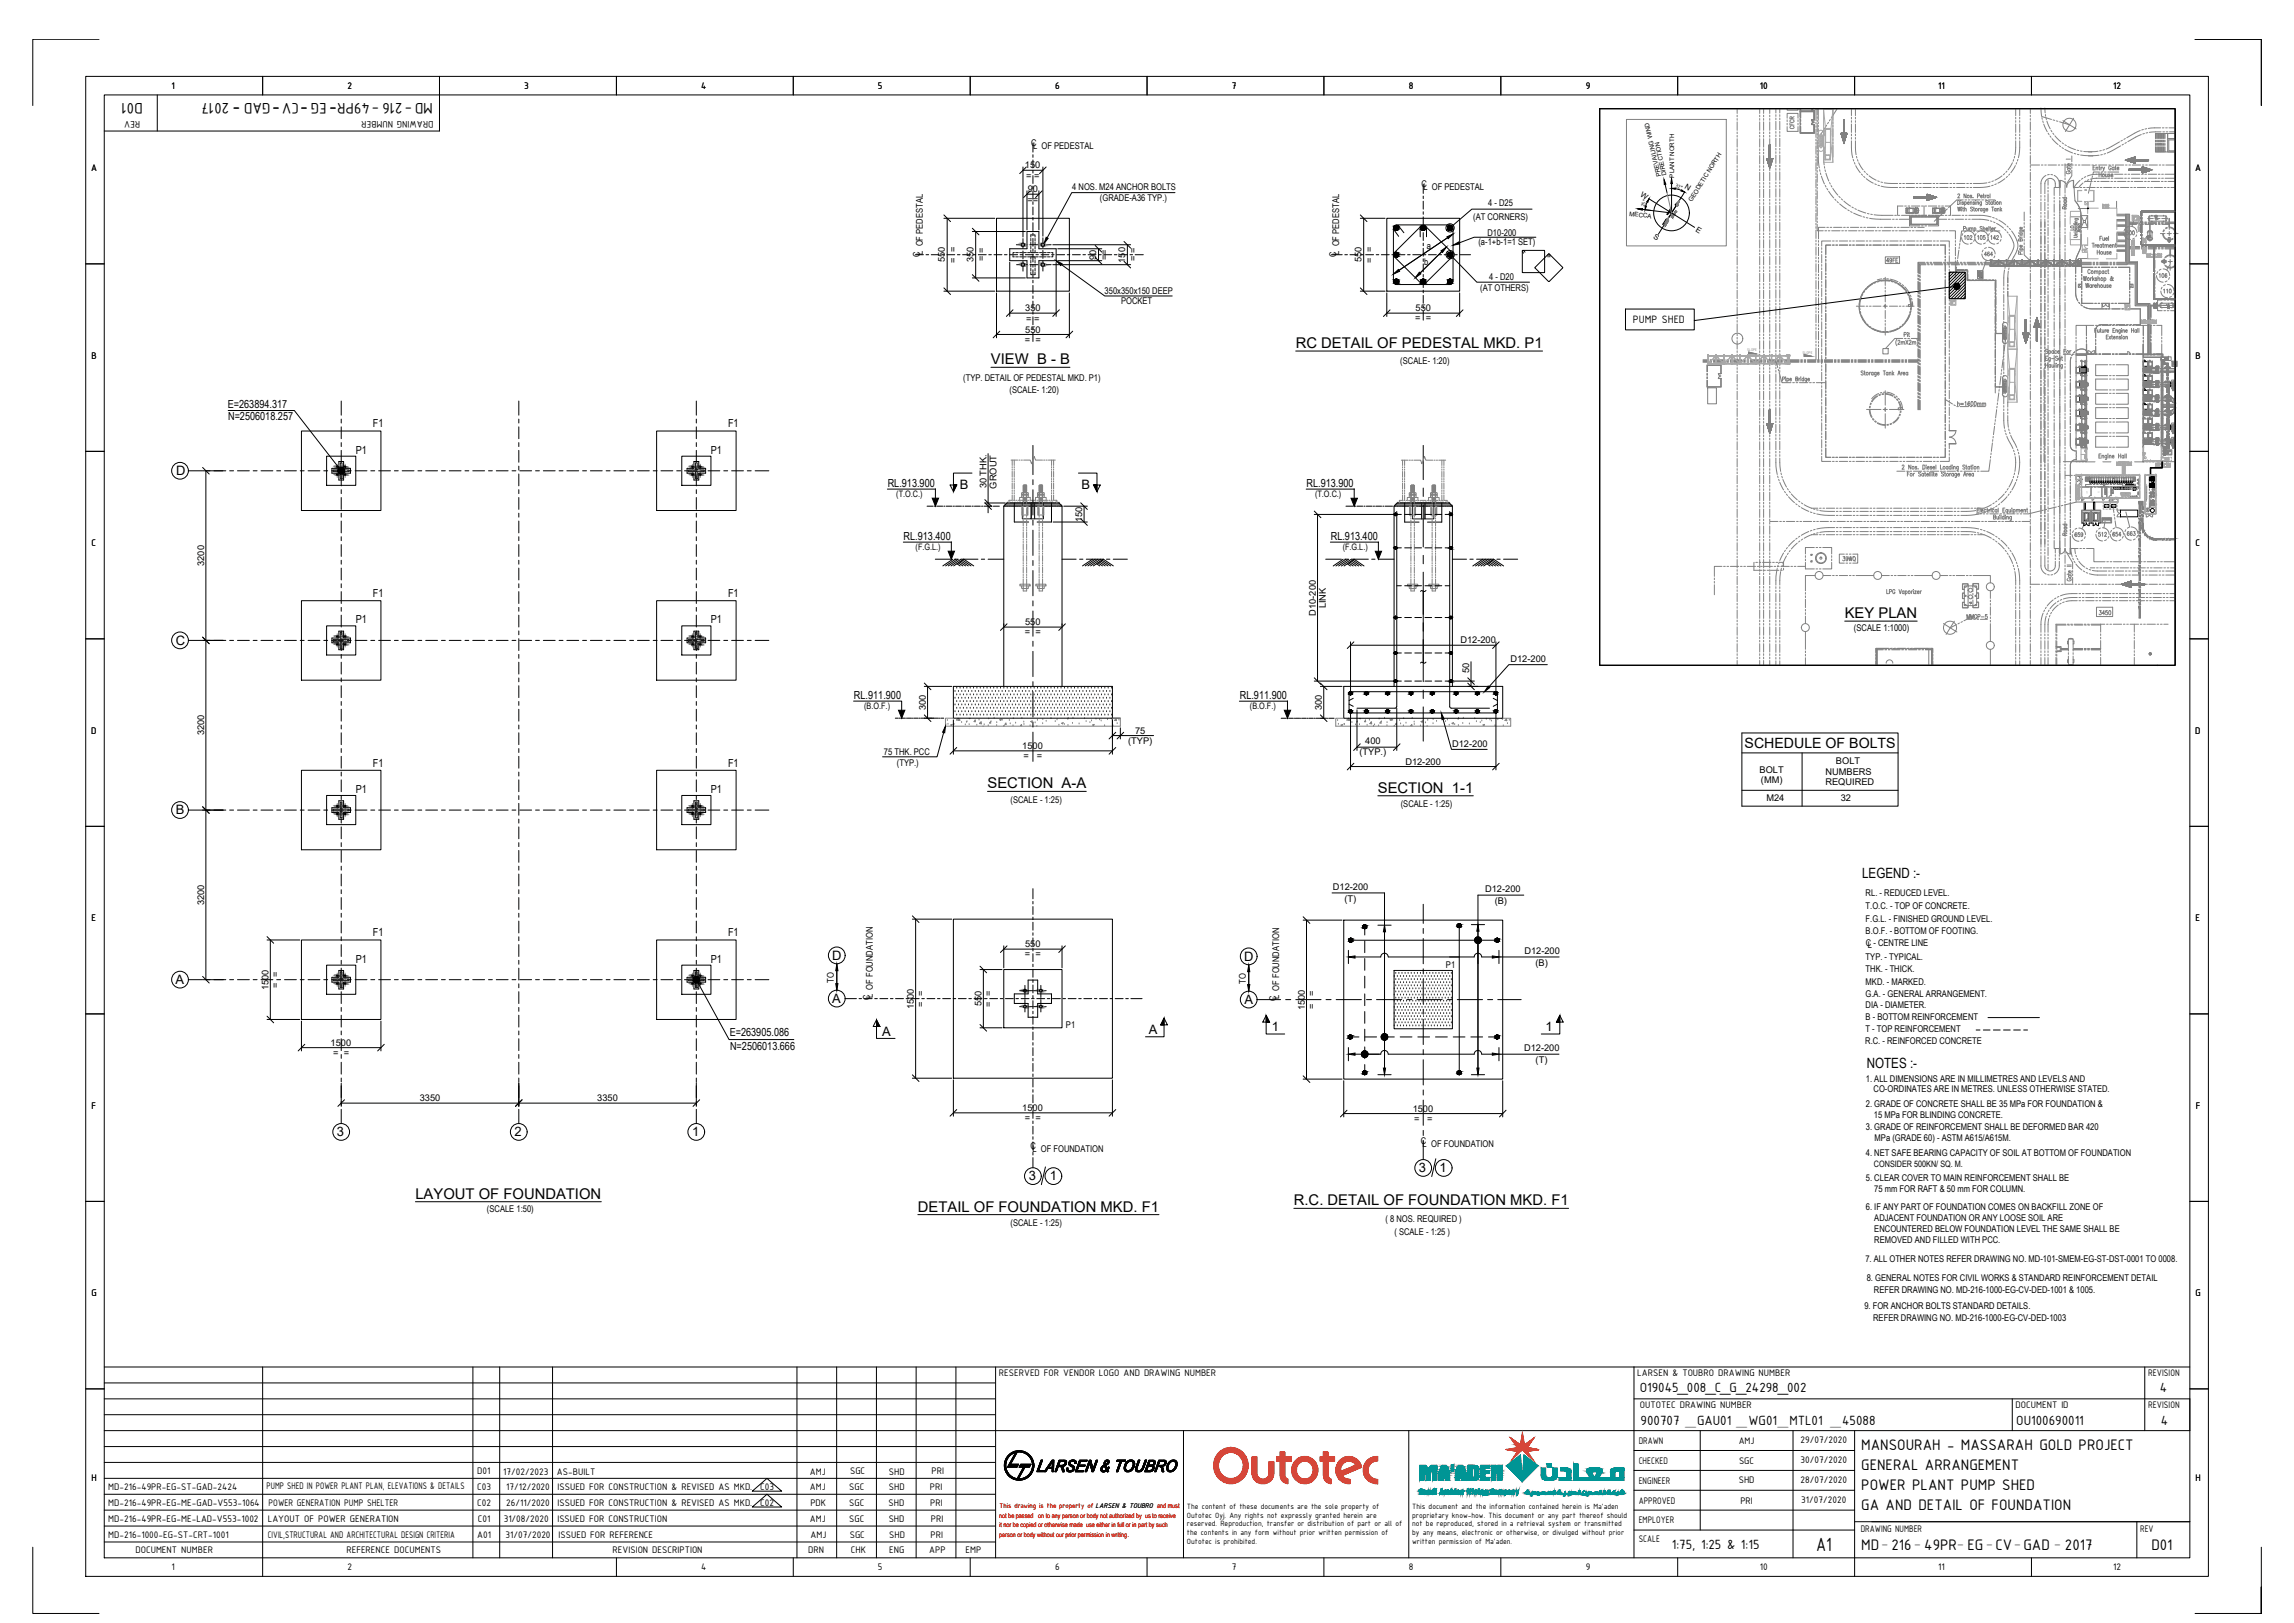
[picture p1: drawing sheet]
<svg xmlns="http://www.w3.org/2000/svg" width="1189mm" height="841mm" viewBox="0 0 1189 841" stroke-linecap="round" stroke-linejoin="round" font-family="sans-serif">
<defs><g id="words">
<text font-size="10.7" x="941" y="803">A1</text>
<g font-size="8.5">
<text x="74" y="53" transform="rotate(180 74 53)">D01</text>
<text x="224" y="53" transform="rotate(180 224 53)">MD-216 -49PR-EG -CV-GAD - 2017</text>
<text x="124" y="54" transform="rotate(180 124 54)">-</text>
<text x="145" y="54" transform="rotate(180 145 54)">-</text>
<text x="160" y="54" transform="rotate(180 160 54)">-</text>
<text x="175" y="54" transform="rotate(180 175 54)">-</text>
<text x="965" y="752">MANSOURAH - MASSARAH GOLD PROJECT</text>
<text x="965" y="762">GENERAL ARRANGEMENT</text>
<text x="965" y="772">POWER PLANT PUMP SHED</text>
<text x="965" y="783">GA AND DETAIL OF FOUNDATION</text>
<text x="965" y="803">MD-216-49PR- EG-CV-GAD - 2017</text>
<text x="1115" y="803">D01</text>
</g>
<g font-size="7.7">
<text x="672" y="180">RC DETAIL OF PEDESTAL MKD. P1</text>
<text x="514" y="189">VIEW B - B</text>
<text x="956" y="320">KEY PLAN</text>
<text x="512" y="408">SECTION A-A</text>
<text x="714" y="411">SECTION 1-1</text>
<text x="215" y="621">LAYOUT OF FOUNDATION</text>
<text x="476" y="628">DETAIL OF FOUNDATION MKD. F1</text>
<text x="671" y="625">R.C. DETAIL OF FOUNDATION MKD. F1</text>
</g>
<g font-size="7.5">
<text x="850" y="721">O19045_008_C_G_24298_002</text>
<text x="1119" y="721">4</text>
<text x="850" y="739">900707 _GAU01 _WG01_MTL01 _45088</text>
<text x="1045" y="739">OU100690011</text>
<text x="1120" y="739">4</text>
<text x="866" y="803">1:75, 1:25 &amp; 1:15</text>
</g>
<g font-size="7.3">
<text x="904" y="387">SCHEDULE OF BOLTS</text>
<text x="965" y="455">LEGEND :-</text>
<text x="968" y="553">NOTES :-</text>
</g>
<g font-size="6.7">
<text x="91" y="246">D</text>
<text x="497" y="253">B</text>
<text x="561" y="253">B</text>
<text x="91" y="334">C</text>
<text x="91" y="422">B</text>
<text x="431" y="497">D</text>
<text x="645" y="498">D</text>
<text x="91" y="510">A</text>
<text x="431" y="520">A</text>
<text x="645" y="520">A</text>
<text x="457" y="537">A</text>
<text x="595" y="536">A</text>
<text x="659" y="534">1</text>
<text x="801" y="534">1</text>
<text x="175" y="589">3</text>
<text x="267" y="589">2</text>
<text x="359" y="589">1</text>
<text x="533" y="612">3</text>
<text x="544" y="612">1</text>
<text x="735" y="607">3</text>
<text x="746" y="607">1</text>
</g>
<text font-size="6" x="846" y="167">PUMP SHED</text>
<g font-size="5.8">
<text x="118" y="211">E=263894.317</text>
<text x="118" y="218">N=2506018.257</text>
<text x="193" y="221">F1</text>
<text x="377" y="221">F1</text>
<text x="184" y="235">P1</text>
<text x="368" y="235">P1</text>
<text x="460" y="252">RL.913.900</text>
<text x="677" y="252">RL.913.900</text>
<text x="468" y="280">RL.913.400</text>
<text x="690" y="280">RL.913.400</text>
<text x="193" y="309">F1</text>
<text x="377" y="309">F1</text>
<text x="184" y="323">P1</text>
<text x="368" y="323">P1</text>
<text x="443" y="362">RL.911.900</text>
<text x="643" y="362">RL.911.900</text>
<text x="193" y="397">F1</text>
<text x="377" y="397">F1</text>
<text x="184" y="411">P1</text>
<text x="368" y="411">P1</text>
<text x="193" y="485">F1</text>
<text x="377" y="485">F1</text>
<text x="184" y="499">P1</text>
<text x="368" y="499">P1</text>
<text x="378" y="537">E=263905.086</text>
<text x="378" y="544">N=2506013.666</text>
</g>
<g font-size="5.7" fill="#808080">
<text x="1014" y="212">h=1600mm</text>
<text x="954" y="292">39WQ</text>
</g>
<g font-size="5.3">
<text x="89" y="46">1</text>
<text x="180" y="46">2</text>
<text x="272" y="46">3</text>
<text x="363" y="46">4</text>
<text x="455" y="46">5</text>
<text x="547" y="46">6</text>
<text x="638" y="46">7</text>
<text x="730" y="46">8</text>
<text x="822" y="46">9</text>
<text x="912" y="46">10</text>
<text x="1004" y="46">11</text>
<text x="1095" y="46">12</text>
<text x="73" y="63" transform="rotate(180 73 63)">REV</text>
<text x="225" y="63" transform="rotate(180 225 63)">DRAWING NUMBER</text>
<text x="47" y="89">A</text>
<text x="1138" y="89">A</text>
<text x="47" y="186">B</text>
<text x="1138" y="186">B</text>
<text x="47" y="283">C</text>
<text x="1138" y="283">C</text>
<text x="47" y="380">D</text>
<text x="1138" y="380">D</text>
<text x="47" y="477">E</text>
<text x="1138" y="477">E</text>
<text x="47" y="575">F</text>
<text x="1138" y="575">F</text>
<text x="47" y="672">G</text>
<text x="1138" y="672">G</text>
<text x="518" y="713">RESERVED FOR VENDOR LOGO AND DRAWING NUMBER</text>
<text x="849" y="713">LARSEN &amp; TOUBRO DRAWING NUMBER</text>
<text x="1113" y="713">REVISION</text>
<text x="850" y="730">OUTOTEC DRAWING NUMBER</text>
<text x="1045" y="730">DOCUMENT ID</text>
<text x="1113" y="730">REVISION</text>
<text x="849" y="748">DRAWN</text>
<text x="901" y="748">AMJ</text>
<text x="933" y="748">29/07/2020</text>
<text x="849" y="759">CHECKED</text>
<text x="901" y="758">SGC</text>
<text x="933" y="758">30/07/2020</text>
<text x="47" y="768">H</text>
<text x="247" y="764">D01</text>
<text x="261" y="764">17/02/2023</text>
<text x="289" y="764">AS-BUILT</text>
<text x="420" y="764">AMJ</text>
<text x="441" y="764">SGC</text>
<text x="461" y="764">SHD</text>
<text x="483" y="764">PRI</text>
<text x="1138" y="768">H</text>
<text x="56" y="772">MD-216-49PR-EG-ST-GAD-2424</text>
<text x="138" y="772">PUMP SHED IN POWER PLANT PLAN, ELEVATIONS &amp; DETAILS</text>
<text x="247" y="772">C03</text>
<text x="262" y="772">17/12/2020</text>
<text x="289" y="772">ISSUED FOR CONSTRUCTION &amp; REVISED AS MKD.</text>
<text x="394" y="772">C03</text>
<text x="420" y="772">AMJ</text>
<text x="440" y="772">SGC</text>
<text x="461" y="772">SHD</text>
<text x="482" y="772">PRI</text>
<text x="849" y="769">ENGINEER</text>
<text x="901" y="769">SHD</text>
<text x="933" y="768">28/07/2020</text>
<text x="849" y="779">APPROVED</text>
<text x="902" y="779">PRI</text>
<text x="934" y="779">31/07/2020</text>
<text x="56" y="780">MD-216-49PR-EG-ME-GAD-V553-1064</text>
<text x="139" y="780">POWER GENERATION PUMP SHELTER</text>
<text x="247" y="780">C02</text>
<text x="262" y="780">26/11/2020</text>
<text x="289" y="780">ISSUED FOR CONSTRUCTION &amp; REVISED AS MKD.</text>
<text x="394" y="780">C02</text>
<text x="420" y="780">PDK</text>
<text x="440" y="780">SGC</text>
<text x="460" y="780">SHD</text>
<text x="482" y="780">PRI</text>
<text x="56" y="789">MD-216-49PR-EG-ME-LAD-V553-1002</text>
<text x="139" y="789">LAYOUT OF POWER GENERATION</text>
<text x="248" y="789">C01</text>
<text x="261" y="789">31/08/2020</text>
<text x="289" y="789">ISSUED FOR CONSTRUCTION</text>
<text x="420" y="789">AMJ</text>
<text x="440" y="789">SGC</text>
<text x="461" y="789">SHD</text>
<text x="482" y="789">PRI</text>
<text x="849" y="789">EMPLOYER</text>
<text x="56" y="797">MD-216-1000-EG-ST-CRT-1001</text>
<text x="139" y="797">CIVIL,STRUCTURAL AND ARCHITECTURAL DESIGN CRITERIA</text>
<text x="247" y="797">A01</text>
<text x="262" y="797">31/07/2020</text>
<text x="289" y="797">ISSUED FOR REFERENCE</text>
<text x="420" y="797">AMJ</text>
<text x="440" y="797">SGC</text>
<text x="461" y="797">SHD</text>
<text x="482" y="797">PRI</text>
<text x="964" y="794">DRAWING NUMBER</text>
<text x="1109" y="794">REV</text>
<text x="849" y="799">SCALE</text>
<text x="70" y="805">DOCUMENT NUMBER</text>
<text x="180" y="805">REFERENCE DOCUMENTS</text>
<text x="317" y="805">REVISION DESCRIPTION</text>
<text x="419" y="805">DRN</text>
<text x="441" y="805">CHK</text>
<text x="461" y="805">ENG</text>
<text x="482" y="805">APP</text>
<text x="500" y="805">EMP</text>
<text x="89" y="814">1</text>
<text x="180" y="814">2</text>
<text x="363" y="814">4</text>
<text x="455" y="814">5</text>
<text x="547" y="814">6</text>
<text x="638" y="814">7</text>
<text x="730" y="814">8</text>
<text x="822" y="814">9</text>
<text x="912" y="814">10</text>
<text x="1004" y="814">11</text>
<text x="1095" y="814">12</text>
</g>
<g font-size="5.3" fill="#808080">
<text x="931" y="68" transform="rotate(-90 931 68)">CFCR</text>
<text x="1017" y="125">102</text>
<text x="1024" y="125">105</text>
<text x="1031" y="125">142</text>
<text x="977" y="137">49FE</text>
<text x="1118" y="145">106</text>
<text x="1120" y="153">110</text>
<text x="1072" y="279" transform="rotate(-90 1072 279)">Road</text>
<text x="1075" y="279">659</text>
<text x="1087" y="279">512</text>
<text x="1094" y="279">654</text>
<text x="1102" y="279">663</text>
<text x="1018" y="322">MMGP-5</text>
<text x="1087" y="320">3450</text>
</g>
<g font-size="4.9" fill="#808080">
<text x="1101" y="123">500</text>
<text x="1028" y="134">464</text>
</g>
<g font-size="4.8">
<text x="534" y="76">C</text>
<text x="535" y="77">L OF PEDESTAL</text>
<text x="531" y="87">150</text>
<text x="532" y="93">= =</text>
<text x="533" y="99">90</text>
<text x="556" y="98">4 NOS. M24 ANCHOR BOLTS</text>
<text x="737" y="97">C</text>
<text x="738" y="98">L OF PEDESTAL</text>
<text x="533" y="105">==</text>
<text x="570" y="104">(GRADE-A36 TYP.)</text>
<text x="771" y="107">4 - D25</text>
<text x="763" y="114">(AT CORNERS)</text>
<text x="771" y="122">D10-200</text>
<text x="740" y="129">a</text>
<text x="766" y="127">(a-1+b-1=1 SET)</text>
<text x="477" y="133" transform="rotate(-90 477 133)">C</text>
<text x="478" y="132" transform="rotate(-90 478 132)">L OF PEDESTAL</text>
<text x="490" y="136" transform="rotate(-90 490 136)">550</text>
<text x="495" y="136" transform="rotate(-90 495 136)">= =</text>
<text x="505" y="136" transform="rotate(-90 505 136)">350</text>
<text x="510" y="135" transform="rotate(-90 510 135)">= =</text>
<text x="568" y="135" transform="rotate(-90 568 135)">90</text>
<text x="574" y="135" transform="rotate(-90 574 135)">==</text>
<text x="583" y="136" transform="rotate(-90 583 136)">150</text>
<text x="589" y="135" transform="rotate(-90 589 135)">= =</text>
<text x="692" y="133" transform="rotate(-90 692 133)">C</text>
<text x="694" y="132" transform="rotate(-90 694 132)">L OF PEDESTAL</text>
<text x="706" y="136" transform="rotate(-90 706 136)">550</text>
<text x="711" y="136" transform="rotate(-90 711 136)">= =</text>
<text x="738" y="138">b</text>
<text x="772" y="145">4 - D20</text>
<text x="572" y="152">350x350x150 DEEP</text>
<text x="767" y="151">(AT OTHERS)</text>
<text x="531" y="161">350</text>
<text x="581" y="158">POCKET</text>
<text x="734" y="161">550</text>
<text x="532" y="167">= =</text>
<text x="733" y="167">= =</text>
<text x="531" y="172">550</text>
<text x="531" y="178">= =</text>
<text x="726" y="189">(SCALE- 1:20)</text>
<text x="499" y="198">(TYP. DETAIL OF PEDESTAL MKD. P1)</text>
<text x="523" y="204">(SCALE- 1:20)</text>
<text x="511" y="253" transform="rotate(-90 511 253)">30 THK.</text>
<text x="516" y="253" transform="rotate(-90 516 253)">GROUT</text>
<text x="561" y="271" transform="rotate(-90 561 271)">150</text>
<text x="106" y="293" transform="rotate(-90 106 293)">3200</text>
<text x="687" y="315" transform="rotate(-90 687 315)">LINK</text>
<text x="682" y="319" transform="rotate(-90 682 319)">D10-200</text>
<text x="531" y="329">= =</text>
<text x="531" y="324">550</text>
<text x="961" y="327">(SCALE 1:1000)</text>
<text x="757" y="333">D12-200</text>
<text x="783" y="343">D12-200</text>
<text x="761" y="349" transform="rotate(-90 761 349)">50</text>
<text x="480" y="368" transform="rotate(-90 480 368)">300</text>
<text x="685" y="368" transform="rotate(-90 685 368)">300</text>
<text x="106" y="381" transform="rotate(-90 106 381)">3200</text>
<text x="588" y="380">75</text>
<text x="530" y="388">1500</text>
<text x="585" y="386">(TYP)</text>
<text x="708" y="385">400</text>
<text x="753" y="387">D12-200</text>
<text x="458" y="391">75 THK. PCC</text>
<text x="530" y="393">=</text>
<text x="537" y="393">=</text>
<text x="705" y="391">(TYP.)</text>
<text x="951" y="396">BOLT</text>
<text x="465" y="397">(TYP.)</text>
<text x="728" y="396">D12-200</text>
<text x="912" y="400">BOLT</text>
<text x="946" y="401">NUMBERS</text>
<text x="913" y="406">(MM)</text>
<text x="946" y="407">REQUIRED</text>
<text x="524" y="416">(SCALE - 1:25)</text>
<text x="726" y="418">(SCALE - 1:25)</text>
<text x="915" y="415">M24</text>
<text x="954" y="415">32</text>
<text x="691" y="461">D12-200</text>
<text x="697" y="467">(T)</text>
<text x="770" y="462">D12-200</text>
<text x="967" y="464">RL. - REDUCED LEVEL.</text>
<text x="106" y="469" transform="rotate(-90 106 469)">3200</text>
<text x="775" y="469">(B)</text>
<text x="967" y="471">T.O.C. - TOP OF CONCRETE.</text>
<text x="967" y="478">F.G.L. - FINISHED GROUND LEVEL.</text>
<text x="967" y="484">B.O.F. - BOTTOM OF FOOTING.</text>
<text x="531" y="491">550</text>
<text x="967" y="490">C - CENTRE LINE</text>
<text x="968" y="491">L</text>
<text x="531" y="496">= =</text>
<text x="790" y="494">D12-200</text>
<text x="967" y="497">TYP. - TYPICAL.</text>
<text x="749" y="502">P1</text>
<text x="796" y="501">(B)</text>
<text x="967" y="504">THK. - THICK.</text>
<text x="432" y="509" transform="rotate(-90 432 509)">TO</text>
<text x="646" y="510" transform="rotate(-90 646 510)">TO</text>
<text x="139" y="513" transform="rotate(-90 139 513)">1500</text>
<text x="144" y="512" transform="rotate(-90 144 512)">= =</text>
<text x="681" y="516" transform="rotate(-90 681 516)">=</text>
<text x="967" y="510">MKD. - MARKED.</text>
<text x="451" y="518" transform="rotate(-90 451 518)">C</text>
<text x="452" y="517" transform="rotate(-90 452 517)">L OF FOUNDATION</text>
<text x="479" y="522" transform="rotate(-90 479 522)">= =</text>
<text x="509" y="522" transform="rotate(-90 509 522)">550</text>
<text x="514" y="522" transform="rotate(-90 514 522)">= =</text>
<text x="661" y="519" transform="rotate(-90 661 519)">C</text>
<text x="663" y="518" transform="rotate(-90 663 518)">L OF FOUNDATION</text>
<text x="967" y="517">G.A. - GENERAL ARRANGEMENT.</text>
<text x="474" y="523" transform="rotate(-90 474 523)">1500</text>
<text x="676" y="523" transform="rotate(-90 676 523)">1500</text>
<text x="681" y="523" transform="rotate(-90 681 523)">=</text>
<text x="967" y="522">DIA - DIAMETER.</text>
<text x="552" y="533">P1</text>
<text x="967" y="528">B - BOTTOM REINFORCEMENT</text>
<text x="967" y="535">T - TOP REINFORCEMENT</text>
<text x="171" y="542">1500</text>
<text x="790" y="545">D12-200</text>
<text x="967" y="541">R.C. - REINFORCED CONCRETE</text>
<text x="173" y="547">= =</text>
<text x="796" y="551">(T)</text>
<text x="967" y="561">1. ALL DIMENSIONS ARE IN MILLIMETRES AND LEVELS AND</text>
<text x="971" y="566">CO-ORDINATES ARE IN METRES. UNLESS OTHERWISE STATED.</text>
<text x="218" y="571">3350</text>
<text x="310" y="571">3350</text>
<text x="530" y="576">1500</text>
<text x="967" y="574">2. GRADE OF CONCRETE SHALL BE 35 MPa FOR FOUNDATION &amp;</text>
<text x="531" y="581">= =</text>
<text x="732" y="576">1500</text>
<text x="733" y="581">=</text>
<text x="740" y="581">=</text>
<text x="971" y="579">15 MPa FOR BLINDING CONCRETE.</text>
<text x="967" y="586">3. GRADE OF REINFORCEMENT SHALL BE DEFORMED BAR 420</text>
<text x="736" y="593">C</text>
<text x="972" y="591">MPa (GRADE 60) - ASTM A615/A615M.</text>
<text x="534" y="595">C</text>
<text x="535" y="597">L OF FOUNDATION</text>
<text x="737" y="594">L OF FOUNDATION</text>
<text x="967" y="599">4. NET SAFE BEARING CAPACITY OF SOIL AT BOTTOM OF FOUNDATION</text>
<text x="967" y="612">5. CLEAR COVER TO MAIN REINFORCEMENT SHALL BE</text>
<text x="971" y="618">75 mm FOR RAFT &amp; 50 mm FOR COLUMN.</text>
<text x="252" y="628">(SCALE 1:50)</text>
<text x="967" y="627">6. IF ANY PART OF FOUNDATION COMES ON BACKFILL ZONE OF</text>
<text x="524" y="635">(SCALE - 1:25)</text>
<text x="718" y="633">( 8 NOS. REQUIRED )</text>
<text x="971" y="633">ADJACENT FOUNDATION OR ANY LOOSE SOIL ARE</text>
<text x="723" y="640">( SCALE - 1:25 )</text>
<text x="971" y="638">ENCOUNTERED BELOW FOUNDATION LEVEL THE SAME SHALL BE</text>
<text x="971" y="644">REMOVED AND FILLED WITH PCC.</text>
<text x="967" y="654">7. ALL OTHER NOTES REFER DRAWING NO. MD-101-SMEM-EG-ST-DST-0001 TO 0008.</text>
<text x="967" y="664">8. GENERAL NOTES FOR CIVIL WORKS &amp; STANDARD REINFORCEMENT DETAIL</text>
<text x="971" y="670">REFER DRAWING NO. MD-216-1000-EG-CV-DED-1001 &amp; 1005.</text>
<text x="966" y="679">9. FOR ANCHOR BOLTS STANDARD DETAILS.</text>
<text x="971" y="685">REFER DRAWING NO. MD-216-1000-EG-CV-DED-1003</text>
</g>
<g font-size="4.6">
<text x="464" y="258">(T.O.C.)</text>
<text x="682" y="258">(T.O.C.)</text>
<text x="475" y="285">(F.G.L.)</text>
<text x="696" y="285">(F.G.L.)</text>
<text x="448" y="368">(B.O.F.)</text>
<text x="648" y="368">(B.O.F.)</text>
<text x="971" y="605">CONSIDER 500KN/ SQ. M.</text>
</g>
<g font-size="4.3">
<text x="615" y="782">The content of these documents are the sole property of</text>
<text x="732" y="782">This document and the information contained herein is Ma'aden</text>
<text x="615" y="786">Outotec Oyj. Any rights not expressly granted herein are</text>
<text x="615" y="791">reserved. Reproduction, transfer or distribution of part or all of</text>
<text x="732" y="786">proprietary know-how. This document or any part thereof should</text>
<text x="732" y="791">not be reproduced, stored in a retrieval system or transmitted</text>
<text x="615" y="796">the contents in any form without prior written permission of</text>
<text x="732" y="796">by any means, electronic or otherwise, or divulged without prior</text>
<text x="615" y="800">Outotec is prohibited.</text>
<text x="732" y="800">written permission of Ma'aden.</text>
</g>
<g font-size="4">
<text x="850" y="102" transform="rotate(32 850 102)">W</text>
<text x="873" y="97" transform="rotate(31 873 97)">N</text>
<text x="879" y="120" transform="rotate(32 879 120)">E</text>
<text x="857" y="124" transform="rotate(32 857 124)">S</text>
</g>
<text font-size="3.8" fill="#f00" x="518" y="782">This drawing is the property of LARSEN &amp; TOUBRO and must</text>
<g font-size="3.5" fill="#f00">
<text x="518" y="787">not be passed on to any person or body not authorized by us to receive</text>
<text x="518" y="792">it nor be copied or otherwise made use either in full or in part by such</text>
<text x="518" y="796">person or body without our prior permission in writing.</text>
</g>
<g font-size="3.2">
<text x="861" y="91" transform="rotate(-103 861 91)">PREVAILING WIND</text>
<text x="864" y="91" transform="rotate(-103 864 91)">DIRECTION</text>
<text x="868" y="92" transform="rotate(-90 868 92)">PLANT NORTH</text>
<text x="877" y="105" transform="rotate(-58 877 105)">GEODETIC NORTH</text>
<text x="844" y="112" transform="rotate(7 844 112)">MECCA</text>
</g>
<g font-size="3">
<text x="868" y="97" transform="rotate(16 868 97)">32°</text>
<text x="852" y="107" transform="rotate(-71 852 107)">25°</text>
</g>
<g font-size="2.1" fill="#808080">
<text x="905" y="182">SLOPE</text>
<text x="934" y="183">SLOPE</text>
</g>
<g font-size=".6" fill="#808080">
<text x="1082" y="249" transform="rotate(-90 1082 249)">SPACE</text>
<text x="1090" y="252">2</text>
<text x="1095" y="248">1</text>
<text x="1106" y="249" transform="rotate(-90 1106 249)">SPACE</text>
<text x="1108" y="251">22</text>
<text x="1108" y="249">23</text>
<text x="1095" y="254">25</text>
<text x="1096" y="253">12</text>
<text x="1097" y="253">13</text>
<text x="1098" y="253">14</text>
<text x="1100" y="253">11</text>
<text x="1101" y="253">15</text>
<text x="1102" y="252">5</text>
<text x="1102" y="253">16</text>
<text x="1102" y="252">6</text>
<text x="1103" y="252">7</text>
<text x="1103" y="253">17</text>
<text x="1104" y="252">8</text>
<text x="1105" y="252">9</text>
<text x="1105" y="258">21</text>
<text x="1105" y="252">10</text>
<text x="1106" y="252">10A</text>
<text x="1106" y="254">18</text>
<text x="1107" y="257">24</text>
<text x="1108" y="256">19</text>
</g>
<text font-size=".5" x="1116" y="265" transform="rotate(-90 1116 265)">+0.000</text>
<g font-size=".4" fill="#808080">
<text x="1109" y="251" transform="rotate(-90 1109 251)">LP</text>
<text x="1109" y="249" transform="rotate(-90 1109 249)">HVAC</text>
<text x="1093" y="255" transform="rotate(-90 1093 255)">WC</text>
<text x="1094" y="254" transform="rotate(-90 1094 254)">F</text>
<text x="1105" y="253" transform="rotate(-90 1105 253)">17A</text>
<text x="1107" y="258">LP</text>
<text x="1112" y="258" transform="rotate(-90 1112 258)">PROCESS VENTILATION CONTROL PANEL</text>
</g>
<g font-size=".3">
<text x="1083" y="248">BAU/902 BAO/906BAA/902</text>
<text x="1087" y="248">BAO/905</text>
<text x="1088" y="248">BAE/061</text>
<text x="1089" y="248">BAO/904BAE/051</text>
<text x="1091" y="248">BAE/041</text>
<text x="1093" y="248">BAO/903 BAB/902BAB/901</text>
<text x="1096" y="248">BAE/031</text>
<text x="1097" y="248">BAE/021</text>
<text x="1098" y="248">BAO/902</text>
<text x="1100" y="248">BAE/011</text>
<text x="1101" y="248">BAO/901BAA/901</text>
<text x="1103" y="248">BAU/901BAM/901</text>
</g>
</g></defs>
<!-- layer: CI-CEN -->
<g fill="none" stroke="#000" stroke-width=".52">
<path d="M177 208v7M177 217v2M269 208v7M269 217v2M361 208v7M361 217v2M177 221v6M177 229v2M177 233v7M269 221v6M269 229v2M269 233v7"/>
<path d="M361 221v6M361 229v2M361 233v7M98 244h7M107 244h2M111 244h6M119 244h2M123 244h6M131 244h2M135 244h6M143 244h2M147 244h7"/>
<path d="M156 244h2M160 244h6M168 244h2M172 244h6M177 242v2M177 246v6M177 254v2M177 258v6M180 244h2M184 244h6M192 244h2M196 244h6"/>
<path d="M204 244h2M208 244h7M217 244h2M221 244h6M229 244h2M233 244h6M241 244h2M245 244h6M253 244h2M257 244h6M265 244h2M269 242v2"/>
<path d="M269 246v6M269 254v2M269 258v6M269 244h7M278 244h2M282 244h6M290 244h2M294 244h6M302 244h2M306 244h6M314 244h2M318 244h6"/>
<path d="M326 244h2M330 244h6M339 244h2M343 244h6M351 244h2M355 244h6M361 242v2M361 246v6M361 254v2M361 258v6M363 244h2M367 244h6"/>
<path d="M375 244h2M379 244h6M387 244h2M391 244h7M177 266v2M177 270v6M177 278v2M269 266v2M269 270v6M269 278v2M361 266v2M361 270v6"/>
<path d="M361 278v2M177 282v6M177 290v2M177 294v7M269 282v6M269 290v2M269 294v7M361 282v6M361 290v2M361 294v7M177 303v2M177 307v6"/>
<path d="M177 315v2M177 319v6M269 303v2M269 307v6M269 315v2M269 319v6M361 303v2M361 307v6M361 315v2M361 319v6M98 332h7M107 332h2"/>
<path d="M111 332h6M119 332h2M123 332h6M131 332h2M135 332h6M143 332h2M147 332h7M156 332h2M160 332h6M168 332h2M172 332h6M177 327v2"/>
<path d="M177 331v6M177 339v2M180 332h2M184 332h6M192 332h2M196 332h6M204 332h2M208 332h7M217 332h2M221 332h6M229 332h2M233 332h6"/>
<path d="M241 332h2M245 332h6M253 332h2M257 332h6M265 332h2M269 327v2M269 331v6M269 339v2M269 332h7M278 332h2M282 332h6M290 332h2"/>
<path d="M294 332h6M302 332h2M306 332h6M314 332h2M318 332h6M326 332h2M330 332h6M339 332h2M343 332h6M351 332h2M355 332h6M361 327v2"/>
<path d="M361 331v6M361 339v2M363 332h2M367 332h6M375 332h2M379 332h6M387 332h2M391 332h7M177 343v6M177 351v2M177 355v6M269 343v6"/>
<path d="M269 351v2M269 355v6M361 343v6M361 351v2M361 355v6M177 364v2M177 368v6M177 376v2M177 380v6M269 364v2M269 368v6M269 376v2"/>
<path d="M269 380v6M361 364v2M361 368v6M361 376v2M361 380v6M177 388v2M177 392v6M269 388v2M269 392v6M361 388v2M361 392v6M98 420h7"/>
<path d="M107 420h2M111 420h6M119 420h2M123 420h6M131 420h2M135 420h6M143 420h2M147 420h7M156 420h2M160 420h6M168 420h2M172 420h6"/>
<path d="M177 400v2M177 404v6M177 412v2M177 416v6M180 420h2M184 420h6M192 420h2M196 420h6M204 420h2M208 420h7M217 420h2M221 420h6"/>
<path d="M229 420h2M233 420h6M241 420h2M245 420h6M253 420h2M257 420h6M265 420h2M269 400v2M269 404v6M269 412v2M269 416v6M269 420h7"/>
<path d="M278 420h2M282 420h6M290 420h2M294 420h6M302 420h2M306 420h6M314 420h2M318 420h6M326 420h2M330 420h6M339 420h2M343 420h6"/>
<path d="M351 420h2M355 420h6M361 400v2M361 404v6M361 412v2M361 416v6M363 420h2M367 420h6M375 420h2M379 420h6M387 420h2M391 420h7"/>
<path d="M177 424v3M177 428v7M177 437v2M269 424v3M269 428v7M269 437v2M361 424v3M361 428v7M361 437v2M177 441v6M177 449v2M177 453v6"/>
<path d="M269 441v6M269 449v2M269 453v6M361 441v6M361 449v2M361 453v6M177 461v2M177 465v6M177 473v2M177 477v6M269 461v2M269 465v6"/>
<path d="M269 473v2M269 477v6M361 461v2M361 465v6M361 473v2M361 477v6M177 485v2M177 490v6M177 498v2M269 485v2M269 490v6M269 498v2"/>
<path d="M361 485v2M361 490v6M361 498v2M98 508h7M107 508h2M111 508h6M119 508h2M123 508h6M131 508h2M135 508h6M143 508h2M147 508h7"/>
<path d="M156 508h2M160 508h6M168 508h2M172 508h6M177 502v6M177 510v2M177 514v6M180 508h2M184 508h6M192 508h2M196 508h6M204 508h2"/>
<path d="M208 508h7M217 508h2M221 508h6M229 508h2M233 508h6M241 508h2M245 508h6M253 508h2M257 508h6M265 508h2M269 502v6M269 510v2"/>
<path d="M269 514v6M269 508h7M278 508h2M282 508h6M290 508h2M294 508h6M302 508h2M306 508h6M314 508h2M318 508h6M326 508h2M330 508h6"/>
<path d="M339 508h2M343 508h6M351 508h2M355 508h6M361 502v6M361 510v2M361 514v6M363 508h2M367 508h6M375 508h2M379 508h6M387 508h2"/>
<path d="M391 508h7M177 522v2M177 526v6M177 534v2M177 538v6M269 522v2M269 526v6M269 534v2M269 538v6M361 522v2M361 526v6M361 534v2"/>
<path d="M361 538v6M177 546v2M177 550v7M177 559v2M269 546v2M269 550v7M269 559v2M361 546v2M361 550v7M361 559v2M177 563v6M177 571v2"/>
<path d="M177 575v7M269 563v6M269 571v2M269 575v7M361 563v6M361 571v2M361 575v7"/>
</g>
<!-- layer: DIMS -->
<g fill="none" stroke="#000" stroke-width=".52">
<path d="M829 56h298v289h-298z"/>
<circle cx="93" cy="244" r="4"/>
<circle cx="93" cy="332" r="4"/>
<circle cx="93" cy="420" r="4"/>
<circle cx="93" cy="508" r="4"/>
<circle cx="177" cy="587" r="4"/>
<circle cx="269" cy="587" r="4"/>
<circle cx="361" cy="587" r="4"/>
</g>
<!-- layer: DIM -->
<g fill="none" stroke="#000" stroke-width=".52">
<path d="M105 244h10M107 244v264M105 332h11M105 420h11M138 487h17M140 487v41M105 508h11M138 528h17M156 529v16M197 529v16M156 543h41M177 561v12"/>
<path d="M177 572h184M269 561v12M361 561v12"/>
</g>
<!-- layer: 0 -->
<g fill="none" stroke="#000" stroke-width=".52">
<path d="M118 213h35l23 30M105 242l3 4M105 330l3 4M105 418l3 3M138 485l4 4M105 506l3 3M362 509l16 30h33M138 527l4 3M158 541l-3 4M199 541l-3 4M179 570l-4 3M271 570l-4 3"/>
<path d="M363 570l-4 3M215 623h97"/>
</g>
<!-- layer: CI-NEWLINES -->
<g fill="none" stroke="#000" stroke-width=".52">
<path d="M156 223h41v42h-41zM169 236h15v16h-15zM340 223h41v42h-41zM353 236h15v16h-15zM360 239h2v4h4v2h-4v4h-2v-4h-4v-2h4zM172 243h4v-4h2v4h4v2h-4v4h-2v-4h-4zM156 311h41v41h-41zM340 311h41v41h-41zM169 324h15v15h-15zM172 331h4v-4h2v4h4v2h-4v4h-2v-4h-4zM353 324h15v15h-15zM356 331h4v-4h2v4h4v2h-4v4h-2v-4h-4z"/>
<path d="M156 399h41v41h-41zM340 399h41v41h-41zM169 412h15v15h-15zM176 415h2v4h4v2h-4v4h-2v-4h-4v-2h4zM353 412h15v15h-15zM360 415h2v4h4v2h-4v4h-2v-4h-4v-2h4zM156 487h41v41h-41zM340 487h41v41h-41zM169 500h15v15h-15zM172 506h4v-3h2v3h4v3h-4v3h-2v-3h-4zM353 500h15v15h-15zM356 506h4v-3h2v3h4v3h-4v3h-2v-3h-4z"/>
<circle cx="175" cy="246" r=".4"/>
<circle cx="175" cy="242" r=".4"/>
<circle cx="179" cy="246" r=".4"/>
<circle cx="179" cy="242" r=".4"/>
<circle cx="359" cy="246" r=".4"/>
<circle cx="359" cy="242" r=".4"/>
<circle cx="363" cy="242" r=".4"/>
<circle cx="363" cy="246" r=".4"/>
<circle cx="175" cy="330" r=".4"/>
<circle cx="175" cy="334" r=".4"/>
<circle cx="179" cy="334" r=".4"/>
<circle cx="179" cy="330" r=".4"/>
<circle cx="359" cy="334" r=".4"/>
<circle cx="359" cy="330" r=".4"/>
<circle cx="363" cy="330" r=".4"/>
<circle cx="363" cy="334" r=".4"/>
<circle cx="175" cy="418" r=".4"/>
<circle cx="179" cy="418" r=".4"/>
<circle cx="359" cy="418" r=".4"/>
<circle cx="363" cy="418" r=".4"/>
<circle cx="175" cy="422" r=".4"/>
<circle cx="179" cy="422" r=".4"/>
<circle cx="359" cy="422" r=".4"/>
<circle cx="363" cy="422" r=".4"/>
<circle cx="175" cy="506" r=".4"/>
<circle cx="175" cy="510" r=".4"/>
<circle cx="179" cy="510" r=".4"/>
<circle cx="179" cy="506" r=".4"/>
<circle cx="359" cy="506" r=".4"/>
<circle cx="359" cy="510" r=".4"/>
<circle cx="363" cy="510" r=".4"/>
<circle cx="363" cy="506" r=".4"/>
</g>
<!-- layer: CI-CEN -->
<g fill="none" stroke="#808080" stroke-width=".52">
<path d="M173 246h3M173 242h3M175 241v2M175 244h.1M175 245v2M177 246h.1M177 242h.1M177 246h3M177 242h3M179 241v2M179 244h.1M179 245v2"/>
<path d="M357 246h3M357 242h3M359 241v2M359 244h.1M359 245v2M361 246h.1M361 242h.1M362 246h2M362 242h2M363 241v2M363 244h.1M363 245v2"/>
<path d="M173 334h3M173 330h3M175 328v3M175 332h.1M175 333v2M177 334h.1M177 330h.1M177 334h3M177 330h3M179 328v3M179 332h.1M179 333v2"/>
<path d="M357 334h3M357 330h3M359 328v3M359 332h.1M359 333v2M361 334h.1M361 330h.1M362 334h2M362 330h2M363 328v3M363 332h.1M363 333v2"/>
<path d="M173 418h3M175 416v3M175 420h.1M177 418h.1M177 418h3M179 416v3M179 420h.1M357 418h3M359 416v3M359 420h.1M361 418h.1M362 418h2"/>
<path d="M363 416v3M363 420h.1M173 422h3M175 420v3M177 422h.1M177 422h3M179 420v3M357 422h3M359 420v3M361 422h.1M362 422h2M363 420v3"/>
<path d="M173 510h3M173 506h3M175 504v3M175 507v1M175 508v3M177 510h.1M177 506h.1M177 510h3M177 506h3M179 504v3M179 507v1M179 508v3"/>
<path d="M357 510h3M357 506h3M359 504v3M359 507v1M359 508v3M361 510h.1M361 506h.1M362 510h2M362 506h2M363 504v3M363 507v1M363 508v3"/>
</g>
<!-- layer: CI-NEWLINES -->
<g fill="none" stroke="#1a1a1a" stroke-width=".52">
<path d="M176 240h1v4h-1zM360 240h1v4h-1zM173 244h8h-8zM176 244h1v4h-1zM357 244h8h-8zM360 244h1v4h-1zM173 331h8v1h-8zM176 332h1v4h-1zM176 328h1v3h-1zM357 331h8v1h-8zM360 332h1v4h-1zM360 328h1v3h-1z"/>
<path d="M173 419h8v1h-8zM176 416h1v3h-1zM357 419h8v1h-8zM360 416h1v3h-1zM176 420h1v4h-1zM360 420h1v4h-1zM173 507h8v1h-8zM176 508h1v4h-1zM176 504h1v3h-1zM357 507h8v1h-8zM360 508h1v4h-1zM360 504h1v3h-1z"/>
</g>
<!-- layer: 0 -->
<g fill="#000" stroke="#000" stroke-width=".52">
<path d="M175 243v1h2zM175 244h2l-2 1zM175 245l2-1z"/>
<path d="M175 245h1l1-1zM177 244l-1 2v-1zM177 244l-1 2h1z"/>
<path d="M176 243l1 1-1-2zM175 243h1l1 1zM175 243l2 1z"/>
<path d="M177 244v2zM177 244l1 1-1 1z"/>
<path d="M177 242v2l1-1zM177 242v2zM176 242l1 2v-2z"/>
<path d="M177 244l1 1zM177 244h1v1zM177 244h1h1z"/>
<path d="M177 244h2l-1-1zM177 244l1-1zM178 243l-1 1 1-1z"/>
<path d="M359 507v1h2zM359 508h2l-2 1zM359 509h1l1-1z"/>
<path d="M361 508l-1 1zM361 508v1h-1zM361 508v1z"/>
<path d="M360 507l1 1-1-2zM360 507l1 1-2-1zM359 507l2 1z"/>
<path d="M361 506v2v-2zM360 506h1v2z"/>
<path d="M361 508v1h1zM361 508l1 1zM361 508l1 1v-1z"/>
<path d="M362 506l-1 2 1-1zM362 506l-1 2zM361 506v2l1-2z"/>
<path d="M361 508h1h1zM361 508l2-1v1zM361 508l2-1h-1z"/>
</g>
<!-- layer: CI-EXISTING -->
<g fill="none" stroke="#808080" stroke-width=".52">
<path d="M933 56v2h7M939 58h1M940 58h.1M940 56l-1 1 1 1M941 56v6M942 56v4M952 56l-3 5M933 61v-3h7v4M933 62v1M933 64v1M939 65h1M940 65v4h-7v-3"/>
<path d="M940 65h.1M940 62h.1M940 62h-1M940 62h-1l1 1-1 2h1M941 63v1M941 65v1M941 67v4M941 72v1M941 74v1M941 76v4M942 60v1M942 62v1"/>
<path d="M942 64v4M942 69v1M942 71v1M942 73v4M942 78v1M942 80v1M947 65l-3 5M948 63l-1 1M949 62l-1 1M1069 63l7 4M1075 61l-5 7M1082 79h2"/>
<path d="M1117 76v3h5M1117 73v1M1117 74v1M1117 69v3M1117 76v3M1118 75h1M1118 69v3M1118 73v1M1118 74v1M1118 76v3M1119 69v3M1119 73v1"/>
<path d="M1119 74v1M1119 76v3M1119 74l1 1zM1120 69v3M1120 73v1M1120 74v1M1120 76v3M1121 69v3M1121 73v1M1121 74v1M1121 76v3M1122 69v3"/>
<path d="M1122 73v1M1122 74v1M1122 76v3M1122 69h5h-4v3h4M1122 69h-5v3M1123 69v10h4h-5v-3M1127 73h-3v5h3M1127 72h-4h4M941 81v1M941 83h.1M941 84v5M941 90h.1"/>
<path d="M941 91v1M941 93v4M941 98v1M941 100v1M942 81v5M942 87v1M942 88v1M942 90v4M942 95v1M942 97v1M942 99v4M1082 81h3"/>
<path d="M941 102v4M941 107v1M941 109v1M941 110v5M941 116v1M941 117v1M941 119v5M942 116v4h3M942 104v1M942 106v1M942 108v4M942 113v1"/>
<path d="M942 115h.1M946 120h1M946 118h-4v6M947 118h1M947 120h1M948 118h1M949 120h5M950 118h5M954 120h1M955 118h1M956 120h1M957 118h1"/>
<path d="M958 120h4M959 118h4M963 120h1M964 118h1M965 120h1M966 118h1M967 120h4M968 118h4M972 120h1M973 118h1M974 120h1M975 118h1"/>
<path d="M975 120h5M976 118h5M981 120h1M982 118h.1M982 120h1M983 118h1M984 120h4M985 118h4M989 120h1M990 118h1M991 120h1M992 118h1"/>
<path d="M993 120h4M994 118h3M998 120h1M1000 120h1M1002 120h4M1007 111l-5 4M1007 120h1M1008 109l-1 1M1009 120h.1M1009 108v1M1010 120h3v4M1015 104a1 1 0 0 1 1 1 1 1 0 0 1-1 1z"/>
<path d="M1015 107v2v-2l1 2v-2M1015 101v-1l1 1-1 2h1M1016 104h.1M1016 105v1M1017 107h.1M1017 108v1M1017 108h1M1017 107l1 2M1017 104h-3l-4 4M1018 105h-1l1 1h-1M1018 105h1v1h-1M1018 108h1v1"/>
<path d="M1018 105v2M1018 107v2M1018 104h1M1019 100v3l-1-3v3M1020 105h1h-1a.6 .6 0 0 0 0 1 .6 .6 0 0 0 1 0M1020 104h1M1021 105h1v1M1021 105v1M1022 104h4M1022 101h-1l1 1h-1M1022 108h-1l1 1h-1M1022 102h.1"/>
<path d="M1023 108h.1M1023 107v2M1023 105v1h-1M1024 104h.1M1024 105v1M1025 105v1M1025 102l1-1-1-1v3M1025 108v1M1026 108l-1 1M1026 102h1v-1a.7 .7 0 0 0-1 1 .6 .6 0 0 0 1 0M1027 105v1l-1 1M1027 105a.6 .6 0 0 0-1 0 .7 .7 0 0 0 1 1"/>
<path d="M1027 104h1M1027 108l-1 1h1M1027 108v1M1028 101h.1M1028 100v3M1029 108v2h-1M1029 108h-1v1h1M1029 104h1M1029 101v2M1029 109h1v-1h-1a.6 .6 0 0 0 0 1 .6 .6 0 0 0 1 0M1029 101v1M1030 104h-1l1 2h-1"/>
<path d="M1031 104h3M1031 105h.1M1031 104v2M1031 100v3M1032 107h1M1033 105h-1v1h1M1033 105v1M1033 107v2M1033 105h1M1033 104l1 2M1034 104h.1M1034 105v1"/>
<path d="M1034 108v1M1035 108h1v1M1035 108v1M1036 105h1v1M1036 105v1M1037 107v2M1037 109h.1M1037 108v1M941 124v1M941 126v1M941 128v4M941 133v1"/>
<path d="M941 135v1M941 137v4M942 125v1M942 126v1M942 128v5M942 133v1M942 135v1M942 137v4M998 136h-4v5M998 136h-4v6M998 137h-3v5M998 136h1"/>
<path d="M999 136h.1M999 137h1M1000 136h1M1001 137h.1M1001 137h1M1002 136h4M1002 137h5M1003 137h4M1007 136h1M1008 137h.1M1008 137h1M1009 136h1"/>
<path d="M1009 137h1M1011 136h4M1011 137h4M1011 137h5M1013 125v1M1013 126v1M1013 128v5M1013 133v1M1013 135v1M1013 137v4M1016 136h1M1016 137h1"/>
<path d="M1018 136h.1M1018 140h-4v1v-1h4M1018 136h1M1018 137h1M1019 140h.1M1019 136h5M1020 136h4M1020 137h4M1025 136h.1M1025 136h1M1025 137h1M1026 136h1"/>
<path d="M1027 136h.1M1027 137h1M1028 136h7M1028 137h7M1029 137h6M1036 137h1M1036 136h1M1038 137h1M1038 136h1M1040 137h4M1040 136h4M1045 137h1"/>
<path d="M1045 136h1M1047 137h1M1047 136h1M1048 137h5M1048 136h5M1054 137h.1M1054 136h.1M1055 137h1M1055 136h1M1057 137h4M1057 136h4M1062 137h1"/>
<path d="M1062 136h1M1064 137h1M1064 136h1M1066 137h4M1066 136h4M1071 137h1M1071 136h1M1073 137h1M1073 136h1M1075 137h3M1075 136h3M941 142v1"/>
<path d="M941 144h.1M941 145v5M941 151h.1M941 152v1M941 154v4M941 159v1M942 142v1M942 144v1M942 146v4M942 151v1M942 153h.1M942 154v5"/>
<path d="M942 160h.1M994 142v1M994 144v1M994 146v4M994 151v1M994 153v1M994 155v4M994 160v1M994 143h.1M995 143v1M995 144v1M995 146v5"/>
<path d="M995 151v1M995 153v1M995 155v4M995 145v1M995 152v1M995 155v5M1010 150v5h8v-5M1010 146v-5h8v5M1010 147h.1M1010 148v1M1018 147h.1M1018 148v1"/>
<path d="M1019 140h-5v1v-1h5M1019 140v5h12M1019 144v1h3M1019 140v1M1019 142v1M1020 142v3h1M1020 141h.1M1020 140v1M1022 145h1M1023 145h1M1024 145h1M1025 145h5"/>
<path d="M1029 145h5v6M1031 145h1M1032 145h.1M1032 145h1M1033 145l1 1M1034 146v5M1034 151v2M1034 153v1M1034 155v5M1034 145v4M1034 145v5M1034 150v1"/>
<path d="M1034 152v1M1034 154v4M1034 159v1M1041 144v3M1041 147v1M1041 149v1M1041 151v3M941 161v1M941 163v4M941 168v1M941 170v1M941 172v4"/>
<path d="M941 177v1M941 178v1M942 161v1M942 163v4M942 168v1M942 170v1M942 172v4M942 177v1M942 179v1M983 176l-1 1 1 2M984 177v-1l1 1-1 1h1M985 177h1v1"/>
<path d="M985 177v1M986 177h1v1M987 173h1v-1h-1v2M988 176l1 2M988 172h.1M989 173v1M989 176l-1 2M989 173h1M989 172l1 2M989 177l1-1v1l-1 1h1M991 177h1v1M991 177v1"/>
<path d="M992 177h1v1M993 176l1 1-1 2M994 162h.1M994 163v5M994 168v1M994 170v1M994 172v4M994 177v1M994 179v1M994 162v1M994 169v1M994 172v5"/>
<path d="M995 160v1M995 162v1M995 164v4M995 169v1M995 171h.1M995 172v5M995 178h.1M995 179v1M995 171v1M995 173v4M995 178v1M995 180h.1"/>
<path d="M1034 160v1M1034 162v1M1034 164v4M1034 169v1M1034 171v1M1034 172v5M1034 178v1M1034 179v1M1034 161v1M1034 163v4M1034 168v1M1034 170h.1"/>
<path d="M1034 171v2h4h-4v-2M1034 161h.1M1034 162v5M1034 167v1M1038 170l1-1 1 1v5l-1 1-1-1zM1039 170h1zM1039 175h1zM1039 170h1M1039 175h1M1039 171h1l-1 4zM1039 169v7M1039 176v6"/>
<path d="M1040 168a1.4 1.4 0 0 0-1-1 1.4 1.4 0 0 0-1 1v9a1.3 1.3 0 0 0 1 1 1.3 1.3 0 0 0 1-1M1048 173h2v-7v7h1l-1 5-2-5h2v-7v7h1l-1 5-2-5h2v-7v7h1l-1 5-2-5h2v-7v7h1l-1 5-2-5h2v-7v7h1l-1 5-2-5h2v-7v7h1l-1 5-2-5h2v-7v7h1l-1 5-2-5h2v-7v7h1l-1 5-2-5h2v-7v7h1l-1 5-2-5h2v-7v7h1h-1v-7v7h-2l2 5 1-5-1 5M1048 173h3l-1 5zM1048 173h3zM1048 173h2zM1049 173h1zM1049 173h1h-1M1050 166v7zM1050 166v7h1l-1 5-2-5h2zM883 186h2M883 187h2M883 188h2"/>
<path d="M885 193v-4h7v5M885 194h.1M885 195v1M886 186h1M886 187h1M886 188h1M888 186h1M888 187h1M888 188h1M890 186h4M890 187h4M890 188h4"/>
<path d="M891 196h1v5h-7v-4M892 194h.1M892 194h-1M892 194h-1l1 1-1 1h1v4h-7v-3M895 186h1M895 187h1M895 188h1M897 186h1M897 187h1M897 188h1M898 186h5M898 187h5"/>
<path d="M898 188h5M904 186h1M904 187h1M904 188h1M905 186h1M905 187h1M905 188h1M906 182v1h4M907 186h4M907 187h4M907 188h4M912 186h1"/>
<path d="M912 187h1M912 188h1M914 186h1M914 187h1M914 188h1M916 186h4M916 187h4M916 188h4M921 186h1M921 187h1M921 188h1M923 186h1"/>
<path d="M923 187h1M923 188h1M925 186h7M925 187h7M925 188h7M933 186h1M933 187h1M933 188h1M935 184l4 1h-4zM935 186h1M935 187h1M935 188h1"/>
<path d="M937 186h4M937 187h4M937 188h4M941 180v6M942 186h1M942 187h1M942 188h1M942 180v6M944 186h1M944 187h1M944 188h1M945 186h5"/>
<path d="M945 187h5M945 188h5M951 186h1M951 187h1M951 188h1M952 186h1M952 187h1M952 188h1M954 186h5M954 187h5M954 188h5M959 186h1"/>
<path d="M959 187h1M959 188h1M961 186h1M961 187h1M961 188h1M963 186h4M963 187h4M963 188h4M968 186h1M968 187h1M968 188h1M970 186h1"/>
<path d="M970 187h1M970 188h1M972 186h4M972 187h4M972 188h4M977 186h1M977 187h1M977 188h1M979 186h.1M979 187h.1M979 188h.1M980 186h5"/>
<path d="M980 187h5M980 188h5M986 186h.1M986 187h.1M986 188h.1M987 186h1M987 187h1M987 188h1M989 186h5M989 187h5M989 188h5M994 181v4"/>
<path d="M994 186v1h-5M994 188v1M994 189v5M994 195h.1M994 196v1M994 198v4M994 186v1M994 190v4M994 195v1M994 197h.1M994 198v5M995 181v4"/>
<path d="M995 186v1M995 188v1M995 190v4M995 195v1M995 197v1M995 199v4M995 181v5M995 187h.1M1034 199v2h4M1034 181v5M1034 186v1M1034 188v1"/>
<path d="M1034 190v4M1034 195v1M1034 197v1M1034 199v5M1037 195l-1 4M1037 193v1M1037 191v1M1038 186v5M1038 185h.1M1038 183v1M1039 198h1zM1039 198h1"/>
<path d="M1039 197h1v1v5l-1 1-1-1zM1039 199h1l-1 3zM1039 196v8M1040 196a1.4 1.4 0 0 0-1-1 1.4 1.4 0 0 0-1 1v8M994 203v1M994 205v1M994 207v5M994 204h.1M995 204v1M995 206h.1M995 207v5M995 206v1"/>
<path d="M1008 207l4 2M1034 219v1M1034 217v1M1035 212l-1 5M1035 211h.1M1035 209v1M1036 204l-1 4M1036 202v1M1036 200v1M1038 204a1.4 1.4 0 0 0 1 2 1.4 1.4 0 0 0 1-2M1039 203h1zM1031 238v6h-4"/>
<path d="M1032 236v1M1032 235v1M1033 230l-1 4M1033 228v1M1033 226v1M1034 221l-1 4M983 244h4M988 244h1M990 244h1M992 244h4M997 244h1M999 244h.1"/>
<path d="M1000 244h5M1006 244h.1M1007 244h1M1009 244h4M1014 244h1M1016 244h1M1018 244h4M1023 244h1M1025 244h1M1076 246h7M1076 248v2l1-2h2h-2M1076 248h.1"/>
<path d="M1076 258h1M1078 249h1v2h-1l1-1zM1078 258h1M1079 255v4l1-1M1079 252h4M1079 246v1M1079 252v1M1079 254h.1M1079 246v1h-1l1 1v3M1079 248v12M1079 260h.1M1080 258h4"/>
<path d="M1083 246h-7v2M1084 258h.1M1084 257l-1 1h1M1084 252v5M1084 246h1M1084 251h-3v1h3M1084 258v1l1-1M1085 252h-1v5M1085 251h1M1085 252h1M1085 258h5M1085 246h1"/>
<path d="M1087 251h.1M1087 252h.1M1087 252h5M1087 246h5M1088 251h5M1088 252h5M1089 252v6M1090 258v1l1-1h4M1091 253h1v1h-1zM1091 255h1v1h-1zM1091 258h4v1l1-1M1092 252v6"/>
<path d="M1092 252h1M1092 246h1M1094 251h.1M1094 252h.1M1094 257l-1 1h1v1M1094 252v5M1094 258h.1M1094 253l1 1zM1094 260h4M1094 259h.1M1094 260h.1M1094 246h1"/>
<path d="M1095 252h-1v5M1095 251h1M1095 252h1M1096 252h4M1096 246h4M1096 258h4M1097 251h3v1h-3M1097 258v2M1098 258v2h-4M1100 258h-4M1100 252h1zM1101 252h1"/>
<path d="M1101 246h1M1101 258h1M1102 252h.1M1103 252h1M1103 246h1M1103 258h1M1104 257h1v1h-1zM1105 252h4M1105 246h4v4M1105 246h4M1105 258h4h-4M1105 257h1v1h-1z"/>
<path d="M1106 252h1h-1zM1106 252l1-1v1M1107 252v2l1-2M1108 250l1 1zM1108 248h1v2h-1zM1109 255h-1v1h1M1109 246v4M1109 251v1M1109 253h.1M1109 254v4M1115 246h1zM1025 264h.1"/>
<path d="M1026 263h-1v2h1M1026 263v2M1027 265l1-1a.7 .7 0 0 0-1 1 .6 .6 0 0 0 1 0M1029 264a.7 .7 0 0 0-1 1 .6 .6 0 0 0 1 0M1030 264h.1M1030 263v2M1031 264v1M1032 263h.1M1032 264v1M1033 268h1v-1h-1v2h1v-1M1033 264a.7 .7 0 0 0-1 1 .6 .6 0 0 0 1 0M1035 268v1h1"/>
<path d="M1035 264a.7 .7 0 0 0-1 1 .6 .6 0 0 0 1 0M1035 264v1M1036 263v2M1036 268v1M1036 267h.1M1037 267v2M1038 264h1M1039 268h-1a.7 .7 0 0 0 1 1M1039 267v2M1039 263h-1v2h1M1039 267h.1M1039 268v1"/>
<path d="M1040 268h1v1M1040 268v1M1040 264l-1 1h1M1040 264v2M1041 264v1h1M1042 264v1M1042 268v2M1042 268h-1l1 1M1043 263h.1M1043 264v1M1043 264a.7 .7 0 0 1 1 1 .6 .6 0 0 1-1 0M1043 264v2"/>
<path d="M1045 264h1v1M1045 264v1M1046 264h1v1M1047 265h1v-1l-1 1h1M1049 264h1v1M1049 264v1M1050 264h1M1051 263v2M1082 269l-3 5M1089 268h5v3h-5zM1090 269h1h-1zM1090 270h4v1h-4z"/>
<path d="M1091 269h1h-1zM1091 270l-1 4M1092 269h1h-1zM1110 273h1M1127 279v1M909 291v5h4M910 291h1M912 291h1M913 291h5M914 296h1M916 296h1M918 296h4"/>
<path d="M919 291h1M920 291h1M922 291h2v3M923 296h1M924 294v1M936 288v1M936 290v1M936 291v4h4M938 287h1v1h-1zM938 291h1h-1zM940 284h-4v3M941 298h-5v8"/>
<path d="M941 284h1M941 295h1M943 284h1M943 295h1M945 284h4v3M945 298h4M949 291v4h-4M949 288v1M949 290v1M950 298h1M951 298h1M953 298h5"/>
<path d="M958 298h1M960 298h1M962 298h9M975 298h4M980 298h1M982 298h1M984 298h4M989 298h1M990 298h1M992 298h9M1006 298h3M1010 298h1"/>
<path d="M1012 298h1M1014 298h4M1019 298h1M1021 298h1M1023 298h9v4M936 307v1M936 309v1M936 311v4M936 316v1M936 318h.1M936 319v4M978 305v3h1"/>
<path d="M979 307l1-1-1-1v3M982 306a.7 .7 0 0 0-1-1 .6 .6 0 0 0 0 1v1a.6 .6 0 0 0 0 1 .7 .7 0 0 0 1-1M984 305l1 3v-3M987 306a.7 .7 0 0 0-1 1 .6 .6 0 0 0 1 0M987 306v2M987 306h1a.6 .6 0 0 1 0 1 .6 .6 0 0 1-1 0M991 306v2M991 306v1M992 306h.1M992 306v2M992 306h1l-1 2h1M994 307h1l-1-1a.6 .6 0 0 0 0 1 .6 .6 0 0 0 1 0"/>
<path d="M995 306v2M996 306l-1 1M1018 307h-1v3h1h-1v-3h1M1018 312h-1v3h3v-1M1018 313v1h1M1018 308v1M1019 304h-1M1020 304v-1h-3v2h1h-1v-2h3v1h-2v4h1v1h-1v4l2 1v1h-3v-3h1M1020 309h.1M1020 306h.1M1020 306v-2h2v3M1020 309v5h2v-3"/>
<path d="M1020 306v3M1021 312h.1M1021 312h1v1h-1zM1021 313h.1M1022 312h.1M1022 307v1M1022 309v1M1023 304v-1h2v2h-1M1024 304h.1M1024 305h1v-3h-3v2h2v4v1v4l-2 1v1h3v-3h-1h1v3h-2v-1M1024 310h1v-3h-1h1v3h-1M1024 313v1"/>
<path d="M1024 308v1M1032 306v4M1032 311v1M1032 313v1M1032 314v5M936 327v9M936 337v1M936 339v1M972 339v1M973 336l-1 9v-2M973 336h-1v2M976 336h-3l3 1"/>
<path d="M977 337h1M977 336h1M979 336h-7M979 337h.1M979 336h.1M979 336h-6M980 337h5M980 336h5M981 336h-2M982 336h-1M986 337h.1M986 336h.1"/>
<path d="M987 337h1M987 336h1M988 336h-5M989 337h4M989 336h4M989 336h-1M991 336h-1M992 336h7M992 336h9M994 337h1M994 336h1M996 337h1"/>
<path d="M996 336h1M998 336h3l-3 1M999 336h.1M1000 337v8M1001 336h1v2M1001 336h1v9v-2M1002 339v1M1007 323l7 4M1013 322l-4 7M1014 324l-3 1M1015 323h.1M1017 322h-1"/>
<path d="M1032 323v9M1032 337v8M1066 335h2v3h-2M1066 328v1M1066 330v1M1066 332v4M1066 337v1M1066 339v1M1066 335h2v2h-2M1066 329v1M1066 332v5M1068 337h4"/>
<path d="M1068 336h4M1071 323h-5v5M1071 324h-5v4M1071 323h1M1072 324h.1M1072 332v2M1072 340v4l1 1 1-1v-4M1072 336v-5h1h1v5M1072 331h2M1072 336v1M1072 338v1M1073 323h1"/>
<path d="M1073 324h1M1074 332h1v2h-1M1074 337h5M1074 336h5M1074 336v1M1074 338v1M1075 323h4M1075 324h4M1080 323h1M1080 337h1M1080 336h1M1080 324h1"/>
<path d="M1082 323h1M1082 337h1M1082 336h1M1082 324h1M1084 323h7M1084 337h5M1084 336h5M1084 324h5M1089 332v4h-5M1089 323v5M1089 328v1M1089 330v1"/>
<path d="M1089 337v1M1089 339v1M1092 323h1M1093 323h1M1095 323h5M1100 323h1M1102 323h1M1104 323h4M1106 323v5M1106 328v1M1106 330v1M1106 332v4"/>
<path d="M1106 337v1M1106 339v1M1109 323h1M1111 323h1M1113 323h4M1114 339h.1M1114 338v1M1114 339h1M1115 338v1M1115 339h-1M1115 338h-1v1M1115 339h.1"/>
<path d="M1115 339l-1-1v1h1M1115 339l-1-1v1M1118 323h1M1120 323h1M1121 323h3M936 341v4M972 341v1M973 345v-9v9M977 344l1-1 1-1h1l1 2M1001 345v-9v9M1002 341v1M1066 341v4"/>
<path d="M1072 342v1M1072 344h2M1074 342h1v1h-1M1089 341v4M1106 341v4M1118 345h.1"/>
<circle cx="1072" cy="65" r="3"/>
<circle cx="1020" cy="102" r=".6"/>
<circle cx="1024" cy="109" r=".6"/>
<circle cx="1030" cy="102" r=".6"/>
<circle cx="1035" cy="105" r=".6"/>
<circle cx="900" cy="175" r="2.8"/>
<circle cx="1077" cy="247" r=".2"/>
<circle cx="1078" cy="247" r=".2"/>
<circle cx="1079" cy="248" r=".1"/>
<circle cx="1079" cy="258" r=".1"/>
<circle cx="1086" cy="258" r=".1"/>
<circle cx="1090" cy="258" r=".2"/>
<circle cx="1097" cy="258" r=".1"/>
<circle cx="1097" cy="258" r=".2"/>
<circle cx="1109" cy="252" r=".1"/>
<circle cx="943" cy="298" r="2.1"/>
<circle cx="944" cy="289" r=".5"/>
<circle cx="944" cy="289" r="2.8"/>
<circle cx="944" cy="289" r="2.5"/>
<circle cx="973" cy="298" r="2.1"/>
<circle cx="1003" cy="298" r="2.1"/>
<circle cx="989" cy="307" r=".7"/>
<circle cx="1021" cy="309" r="1"/>
<circle cx="1021" cy="306" r="1"/>
<circle cx="1031" cy="304" r="2.1"/>
<circle cx="936" cy="325" r="2.1"/>
<circle cx="1011" cy="325" r="3"/>
<circle cx="1031" cy="334" r="2.1"/>
</g>
<g fill="#808080" stroke="#808080" stroke-width=".52">
<path d="M906 182l4 1h-4z"/>
<path d="M1110 260l1 4v-4zM1110 260l1 4h-1z"/>
<path d="M1110 265l1 1v-1zM1110 265l1 1h-1z"/>
<path d="M1110 267l1 1v-1zM1110 267l1 1h-1z"/>
<path d="M1110 268l1 5v-5zM1110 268l1 5h-1z"/>
<path d="M1110 273h1l-1 1zM1111 273l-1 1 1-1zM1110 274l1-1-1 2zM1111 273l-1 2 1-1zM1110 275l1-1v2zM1111 274v2v-1zM1111 276v-1zM1111 275v1z"/>
<path d="M1111 277l1-1v1zM1112 276v1z"/>
<path d="M1113 277l-1 1zM1113 277l-1 1zM1113 277v1h-1zM1113 277v1z"/>
<path d="M1114 278v1zM1114 278v1zM1114 279h1h-1zM1114 279h1zM1115 279l1 1-1-1zM1115 279l1 1v-1zM1116 279l1 1h-1zM1116 279l1 1v-1z"/>
<path d="M1117 279v1l3-1zM1117 280l3-1v1z"/>
<path d="M1121 279v1l1-1zM1121 280l1-1v1z"/>
<path d="M1123 279v1l1-1zM1123 280l1-1v1z"/>
<path d="M1124 279v1l3-1zM1124 280l3-1v1z"/>
</g>
<!-- layer: 270520_2D_Civil_Cust scope -->
<g fill="none" stroke="#a8a8a8" stroke-width=".52">
<path d="M1117 242h2zM1117 240l2 1zM1117 242h2M1117 241h.1M1117 241h2M1117 240h2M1117 242h.1M1117 241h8v1h-8h8v-1h-8v1zM1117 241v1M1118 241v1M1118 240h.1M1118 242h.1"/>
<path d="M1118 241h1h-2M1119 240h.1M1119 242h.1M1119 241v1zM1119 241h.1M1119 241h1v1h-1zM1119 242v-1v1M1119 242h2zM1119 240l2 1zM1119 241h4M1119 240v1M1119 242h2"/>
<path d="M1120 241h2v1h-2zM1121 242h.1M1121 240h.1M1121 241h.1M1121 240l2 1zM1121 242h2M1122 241h1v1h-1zM1123 240v1M1123 242h.1M1123 241h.1M1123 240h.1M1123 241v1z"/>
<path d="M1123 240l2 1zM1123 242h2zM1123 241h2M1123 242h2M1123 241v1M1124 241v1M1124 242h.1M1124 240h.1M1125 241v1M1125 242h.1M1125 241h.1M1090 263l1 1"/>
<path d="M1090 262v1M1091 261h-1M1091 261h1M1091 264h1M1093 261h1M1094 262v1M1094 263l-1 1"/>
</g>
<!-- layer: 270520_EARTHING_TRAFO_ -->
<path d="M1090 262h3v1h-3zM1091 262h.1M1091 263h.1M1092 262h1M1092 263h1" fill="none" stroke="#000" stroke-width=".52"/>
<!-- layer: 270520_2D_unitdetails -->
<path d="M1079 265h4v5h-4zM1080 266h3v4h-3zM1080 266h2v4h-2zM1094 261h.1" fill="none" stroke="#808080" stroke-width=".52"/>
<!-- layer: 270520_2D_unitoutline -->
<g fill="#000" stroke="#000" stroke-width=".52">
<circle cx="1025" cy="142" r=".1"/>
<circle cx="1025" cy="143" r=".1"/>
<circle cx="1026" cy="142" r=".1"/>
<circle cx="1026" cy="143" r=".1"/>
<circle cx="1026" cy="141" r=".1"/>
<circle cx="1026" cy="144" r=".1"/>
<circle cx="1027" cy="142" r=".1"/>
<circle cx="1027" cy="143" r=".1"/>
</g>
<g fill="none" stroke="#000" stroke-width=".52">
<path d="M1025 142h.1M1025 142h1M1026 142h.1M1026 141v2M1026 143h.1M1026 143h-1M1026 142v1M1026 141h.1M1026 143v1M1026 144h.1M1026 141h1M1027 141h.1"/>
<path d="M1027 144h-1M1027 142h.1M1027 142v2M1027 144h.1M1027 142v1M1027 143h-1M1027 143l-1 1M1027 143h.1M1080 266h2v4h-2z"/>
<circle cx="1026" cy="143" r=".1"/>
<circle cx="1026" cy="142" r=".4"/>
<circle cx="1026" cy="142" r=".1"/>
</g>
<!-- layer: CI-EXISTING -->
<path d="M1101 252l1-1v1l1-1v1M1103 252l1-1v1M1104 252v-1v1M1105 252v-1v1l1-1v1M1106 253h1v1h-1z" fill="none" stroke="#000" stroke-width=".52"/>
<!-- layer: 270520_2D_el -->
<path d="M1080 260h1v4h-1z" fill="none" stroke="#000" stroke-width=".52"/>
<!-- layer: 270520_2D_steel -->
<path d="M1079 264h5v7v-6h-5v6z" fill="none" stroke="#808080" stroke-width=".52"/>
<!-- layer: 270520_2D_Civil -->
<path d="M1079 271h1v1l1-1 2 1v-1h1" fill="none" stroke="#000" stroke-width=".52"/>
<!-- layer: CI-EXISTING -->
<g fill="none" stroke="#000" stroke-width=".52">
<path d="M1125 198h.1M1125 198h1v2h-1zM1126 198h.1M1125 200h.1M1126 200h.1M1125 230h.1M1125 228h.1M1125 222h.1M1125 221h.1M1125 228h1v2h-1zM1125 221h1v1h-1zM1126 230h.1"/>
<path d="M1126 228h.1M1126 222h.1M1126 221h.1M1083 249v1M1084 250h-1M1084 250h.1M1085 250h-1M1085 250h.1M1085 250h1M1086 250h.1M1086 249v1M1087 250h.1"/>
<path d="M1087 249v1M1088 250h-1M1088 249v1M1088 250h.1M1089 250h.1M1089 249v1M1090 250h-1M1090 250h.1M1090 249v1M1091 250h.1M1091 249v1M1091 250h1"/>
<path d="M1092 250h.1M1092 249v1M1093 250h.1M1093 249v1M1094 250h-1M1094 250h.1M1095 250h.1M1095 253h1h-1zM1096 250h-1M1096 250h.1M1096 253h2h-2zM1097 250h-1"/>
<path d="M1097 250h.1M1098 253h1h-1zM1098 250h.1M1098 250h1M1099 253h2h-2zM1099 250h.1M1099 249v1M1100 250h.1M1100 249v1M1101 250h-1M1101 249v1M1101 250h.1"/>
<path d="M1101 253h1h-1zM1101 252h1h-1zM1102 250h.1M1102 249v1M1102 253h1h-1zM1102 252h1h-1zM1103 250h-1M1103 252h1h-1zM1103 250h.1M1103 253h1h-1zM1103 249v1M1104 252h.1"/>
<path d="M1104 250h.1M1104 249v1M1104 250h1M1104 252h1h-1zM1105 250h.1M1105 252h1h-1zM1105 249v1"/>
</g>
<!-- layer: 270520_2D_unitoutline -->
<g fill="none" stroke="#000" stroke-width=".52">
<path d="M1114 248h3M1114 249h1M1114 247h3M1114 249h3M1114 251h3M1114 251h1M1114 252h1M1114 248h.1M1114 252h.1M1114 248v1zM1114 248v1M1114 251h.1"/>
<path d="M1114 251v1zM1114 251v1M1114 249h.1M1114 247v1M1114 247v1zM1114 252v1zM1114 248h1M1114 248h1h-1M1114 248h1zM1114 249h1zM1114 248v1v-1M1115 248h.1"/>
<path d="M1115 249h.1M1114 247h.1M1114 249v-2v2M1115 252h.1M1114 252h1h-1M1114 252h1zM1114 251h1zM1114 252l1-1v1M1114 251v1v-1M1115 251h.1M1114 253v-2v2M1114 248h2"/>
<path d="M1114 251h2M1115 249h-1M1115 252h-1M1115 251v1M1115 248h-1M1115 248l-1 1M1115 248v1M1115 252v1M1115 247v1M1115 252v-1v1M1115 247h.1M1115 253h.1"/>
<path d="M1115 248h1M1115 251v1v-1M1115 251h1v1v-1M1115 249h2M1115 251h1M1115 253h1M1115 252h2M1115 247h1M1115 249h1zM1115 247l1 1h-1M1115 252h1zM1115 251h1z"/>
<path d="M1115 249h1M1115 252h1M1116 249h.1M1116 252h.1M1116 247h.1M1116 251h.1M1116 248h.1M1116 247v1M1116 247l-1 1h1M1116 248v1M1116 247v2M1116 251v1"/>
<path d="M1116 252v1M1116 251v2M1116 252h-2M1116 253h.1M1116 251h1M1117 249h.1M1117 252h.1M1117 247h.1M1116 249h1M1117 251h.1M1116 252h1M1085 266h2v4h-2z"/>
<path d="M1099 264h9v4h-9zM1099 264v4"/>
</g>
<!-- layer: 270520_2D_unitdetails -->
<g fill="none" stroke="#808080" stroke-width=".52">
<path d="M1114 257h.1M1114 257h1M1115 257h.1M1115 255h1v3M1115 255h.1M1115 259h1M1115 259h.1M1115 255v1zM1115 260h.1M1115 255v2M1115 257v1M1115 259v2"/>
<path d="M1115 257h1M1115 256v1M1115 256h.1M1115 256h1M1115 260h1M1116 255h.1M1116 260h.1M1116 256h.1M1116 259h.1M1116 259v1M1116 256v1M1116 257h.1"/>
<path d="M1116 257l-1 1M1116 258h.1M1116 257h-1M1116 255v3M1116 260v2M1116 259v3M1117 257h.1M1084 265h4v5h-4zM1085 266h3v4h-3zM1085 266h2v4h-2zM1097 261h.1M1099 264h-2l1 2h1l-1 1-1 1h2"/>
<path d="M1114 262h.1M1114 261h.1M1114 261v1M1114 262h1M1115 261h.1M1115 261v1M1115 262h.1M1115 262h1M1115 261v1v-1M1115 260v1M1116 262h.1M1116 262h-1"/>
<path d="M1116 261h-1v1M1116 261v1M1116 261h.1M1117 261v1"/>
<circle cx="1116" cy="255" r=".3"/>
<circle cx="1116" cy="260" r=".3"/>
</g>
<!-- layer: CI-EXISTING -->
<g fill="none" stroke="#808080" stroke-width=".52">
<path d="M900 56v3M900 60v1M912 56v3M912 60v1M914 56v3M914 60v1M917 56v3M917 60v1M920 56v3M920 59v1M922 56v3M922 59v1"/>
<path d="M926 56v1h6v-1M933 57h7v5M933 58h7M933 56v4M933 56v1M933 58v3M939 57h1M940 58v4M940 56l-1 1h1M940 57h.1M942 56v6M950 56v6"/>
<path d="M959 56v4M962 56v4M1045 56v4M1047 56v4M1052 56v3M1052 60v1M1058 56v4M1060 56v3M1060 59v1M900 61v1M900 63v5M900 68v1"/>
<path d="M900 70v1M900 72v4M900 77v1M900 79v1M912 61v1M912 63v5M912 68v1M912 70v1M912 72v4M912 77v1M912 79v1M914 61v1"/>
<path d="M914 63v5M914 68v1M914 70v1M914 72v4M914 77v1M914 79v1M917 75v7h2l-2 5-1-5h1zM917 61v1M917 63v5M917 68v1M917 70v1M917 72v4"/>
<path d="M917 77v1M917 79v1M920 61v1M920 63v4M920 68v1M920 70v1M920 72v4M920 77v1M920 79v1M922 61v1M922 63v4M922 68v1"/>
<path d="M922 70v1M922 72v4M922 77v1M922 79v1M933 61v1M933 63v1M933 62v1M933 64v1M939 62l1 1-1 1 1 1M939 64l1 1M939 62h1M940 65v4h-7v-4"/>
<path d="M940 65h.1M940 62h.1M940 62h-1M942 75l1 12M942 63v1M942 65v1M942 67v4M942 72v1M942 74v1M950 63v1M950 65v1M950 67v4"/>
<path d="M950 72v1M950 74v1M950 75v6M954 69h1v-7h1v7h1l-1 5-2-5h1v-7h1v7h1l-1 5-2-5h1v-7h1v7h1l-1 5-2-5h1v-7h1v7h1l-1 5-2-5h1v-7h1v7h1l-1 5-2-5h1v-7h1v7h1l-1 5-2-5h1v-7h1v7h1l-1 5-2-5h1v-7h1v7h1l-1 5-2-5h1v-7h1v7h1l-1 5-2-5h1v-7h1v7h1h-1v-7h-1v7h-1l2 5 1-5-1 5M955 62h1v7h1l-1 5-2-5h1zM959 73l1 9M959 61v1M959 63h.1M959 64v5M959 69v1M959 71v1M962 73v7"/>
<path d="M962 61v1M962 63h.1M962 64v5M962 69v1M962 71v1M1045 73l-1 7M1045 61v1M1045 63h.1M1045 64v5M1045 69v1M1045 71v1M1047 73l-1 9"/>
<path d="M1047 61v1M1047 63h.1M1047 64v5M1047 69v1M1047 71v1M1052 61v1M1052 63v5M1052 68v1M1052 70v1M1052 72v4M1052 77v1M1052 79v1"/>
<path d="M1058 60l5 2M1058 61v1M1059 63v1M1059 64l2 4M1060 61l1 1M1061 63l1 4M1061 69l1 1M1062 70l1 1M1063 68h.1M1063 72l4 3M1064 69v1M1064 62h1"/>
<path d="M1065 70l3 3M1066 63h1M1067 75l1 1M1067 63l5 2M1069 76v1M1069 74v1M1070 77l4 2M1070 75h1M1072 76l4 2M1075 80h1M1076 78h1M1077 80h.1"/>
<path d="M1078 78h1M1087 78h-7M1089 78h-1M1091 78h-1M1091 80h-1M1098 74l-7 3M1099 76l-7 3M1100 73h-1M1100 75h.1M1101 72h.1M1102 74h-1M1109 68l-7 3"/>
<path d="M1110 70l-7 3M1111 67h-1M1111 69h.1M1112 67h.1M1113 69h-1M1120 66l-7 1M1120 68l-6 1M1121 66h.1M1121 68h1M1122 66h1M1123 68h.1M1124 66h3"/>
<path d="M1124 68h3M900 81v4M900 86v1M900 88h.1M900 89v5M900 95h.1M900 96v1M900 98v4M912 81v4M912 86v1M912 88h.1M912 89v5"/>
<path d="M912 95h.1M912 96v1M912 98v4M914 81v4M914 86v1M914 88h.1M914 89v5M914 95h.1M914 96v1M914 98v4M916 82h1v-7v7h2l-2 5-1-5h1v-7v7h2l-2 5-1-5h1v-7v7h2l-2 5-1-5h1v-7v7h2l-2 5-1-5h1v-7v7h2l-2 5-1-5h1v-7v7h2l-2 5-1-5h1v-7v7h2l-2 5-1-5h1v-7v7h2l-2 5-1-5h1v-7v7h2l-2 5-1-5h1v-7v7h2h-2v-7v7h-1l1 5 2-5-2 5M917 81v4"/>
<path d="M917 86v1M917 88h.1M917 89v5M917 95h.1M917 96v1M917 98v4M920 80v5M920 86h.1M920 87v1M920 89v4M920 94v1M920 96v1"/>
<path d="M920 98v4M922 80v5M922 86h.1M922 87v1M922 89v4M922 94v1M922 96v1M922 98v4M943 88v1M943 90h1M944 91l2 4M945 81v4"/>
<path d="M945 86l1 1M946 88v1M946 96v1M946 90l2 4M947 98h.1M948 99l2 4M948 95h1M949 96v1M950 98l2 3M960 83h1M961 84v1M962 86l2 3"/>
<path d="M962 81v1M963 83v1M963 84l3 4M965 90v1M966 91v1M966 89h1M967 93l4 2M967 90l1 1M969 91l3 2M972 95v1M973 94h1M973 96h1"/>
<path d="M975 94l1 1M975 96l8 1M976 95h7M984 95h1M984 97h1M986 95h1M986 97h1M988 95h4M988 97h4M993 95h1M993 97h1M995 95h1"/>
<path d="M995 97h1M997 95h4M997 97h4M1002 95h1M1002 97h1M1004 95h.1M1004 97h.1M1005 95h5M1005 97h5M1011 95h.1M1011 97h.1M1012 95h1"/>
<path d="M1012 97h1M1014 95h4M1014 97h4M1019 95h1M1019 97h1M1021 95h1M1021 97h1M1030 95h-7M1031 96l-8 1M1031 94v1M1033 96h-1M1033 94h-1"/>
<path d="M1035 95l-1 1M1038 91l-4 2M1039 90l-1 1M1039 93l-4 2M1040 89h.1M1040 91v1M1042 90l-1 1M1043 84l-2 4M1044 83l-1 1M1044 81v1M1044 86l-2 3M1045 84v1"/>
<path d="M1046 83h.1M1052 81v4M1052 86v1M1052 88h.1M1052 89v5M1052 95h.1M1052 96v1M1052 98v4M1052 86h5M1058 86h1M1060 86h1M1060 91l-2 2v1v6"/>
<path d="M1061 93v3M1061 97v1M1061 99v1M1061 86h5M1062 90l-1 1M1063 90l1 1M1065 91a5 5 0 0 1 2 6h-2v4M1065 97v-2a2.7 2.7 0 0 0-3-3 2.7 2.7 0 0 0-2 3v5M1067 86h.1M1067 93v4zM1067 93a4 4 0 0 1 4 4 4 4 0 0 1 4-4M1067 97v4"/>
<path d="M1068 86h1M1070 86h4M1070 85v6M1070 92v1M1070 94v1M1070 96v4M1071 82h2M1071 89a.6 .6 0 0 0 0 1 .6 .6 0 0 0 1 0 .7 .7 0 0 0 1-1 .6 .6 0 0 0-1 0M1072 87h1M1072 86v1M1072 87v1h1v-1M1073 85l-1 1v-1v1"/>
<path d="M1073 86l-2 1M1074 88v3l-3 4M1074 81v3M1074 85v1M1074 86v1M1075 93v4zM1075 97v7l3 4v4M1075 97h2M1075 86h1M1077 86h1M1078 93l-3 4M1078 97h1"/>
<path d="M1078 80h10M1079 86h4M1079 92v1M1080 95l-3 2M1080 97h1M1081 94h3M1081 92h-1M1081 94h-1M1081 97h5M1083 93h-1M1084 95l-2 5M1084 93v1"/>
<path d="M1084 86h1M1084 91v1M1085 87h.1M1085 94h1M1086 86h-1v2h1M1086 86h1M1086 90h5M1086 87h1v1M1086 92h6M1086 87v1M1087 90l-5 1M1087 92l-4 1"/>
<path d="M1087 97h1M1087 94h1M1088 86h4M1088 87h.1M1088 89v3M1088 91h1M1088 86v2M1088 89h-3v1M1088 97h1M1089 94h4M1089 87v1M1089 89h1"/>
<path d="M1089 89v3M1090 87h-1M1090 80h-1M1090 87v1l1-1M1090 97h5M1090 88v1M1091 89h.1M1091 90v2l1-1M1092 90v2M1092 90h1M1092 92h1M1092 89h6"/>
<path d="M1093 86h1M1094 91h-1v1v-1M1094 94h1M1094 91h1v-1a.7 .7 0 0 0-1 1 .6 .6 0 0 0 1 0M1094 86a.7 .7 0 0 0-1 0 .7 .7 0 0 0 0 1 .7 .7 0 0 0 0 1 .7 .7 0 0 0 1-1M1094 90h1M1094 92h1M1095 86h.1M1095 97h1M1096 87h-1a.7 .7 0 0 0 1 1M1096 87v1M1096 94h1"/>
<path d="M1096 90h4M1096 92h4M1096 87h1M1096 86h5M1096 86l1 2M1097 87h1h-1l1 1M1097 97h1M1097 94h5M1099 97h4M1101 90h1M1101 92h1M1102 86h.1"/>
<path d="M1102 83l4-2v2h7h-7v1zM1103 94h1M1103 90h1M1103 92h1M1103 88h7v-2l5 2-5 2v-2h-7zM1103 86h1M1104 97h1M1104 94h1M1105 90h4M1105 92h4M1105 86h4M1106 97h1"/>
<path d="M1106 94h5M1106 81v2h7h-7v1l-4-1 4-2v2h7h-7v1l-4-1 4-2v2h7h-7v1l-4-1 4-2v2h7h-7v1l-4-1 4-2v2h7h-7v1l-4-1 4-2v2h7h-7v1l-4-1 4-2v2h7h-7v1l-4-1 4-2v2h7h-7v1l-4-1 4-2v2h7h-7v1l-4-1 4-2v2h7h-7v1v-1h7h-7v-2l-4 2 4 1-4-1M1108 97h4M1110 90h1M1110 92h1M1110 86h1M1111 94h1M1112 90h.1M1112 92h.1M1112 86h1M1113 97h1M1113 94h1"/>
<path d="M1113 90h5M1113 92h5M1114 86h4M1115 97h.1M1115 94h4M1115 88l-5-2 5 2-5 2v-2h-7h7v-2v2h-7h7v2l5-2-5-2v2h-7h7v2l5-2-5-2v2h-7h7v2l5-2-5-2v2h-7h7v2l5-2-5-2v2h-7h7v2l5-2-5-2v2h-7h7v2l5-2-5-2v2h-7h7v2l5-2-5-2v2h-7h7v2l5-2-5-2v2h-7h7v2l5-2-5-2v2h-7h7v2M1116 97h5M1119 90h.1M1119 92h.1M1119 86h1M1120 94h1M1120 90h1"/>
<path d="M1120 92h1M1121 86h1M1122 97h.1M1122 94h1M1122 90h5M1122 92h5M1122 86h5M1123 97h1M1124 94h3M1125 97h2M900 103v1M900 105v1"/>
<path d="M900 107v4M900 112v1M900 114v1M900 115v5M912 103v1M912 105v1M912 107v4M912 112v1M912 114v1M912 115v5M914 103v1M914 105v1"/>
<path d="M914 107v4M914 112v1M914 114v1M914 115v5M917 103v1M917 105v1M917 107v4M917 112v1M917 114v1M917 115v5M920 103v1M920 105v1"/>
<path d="M920 107v4M920 112v1M920 113v1M920 115v5M922 103v1M922 105v1M922 107v4M922 112v1M922 113v1M922 115v5M951 103v1M952 104l1 1"/>
<path d="M953 102h1M953 106l4 2M954 103l1 1M956 104l3 3M958 109h.1M959 110h1M960 107l1 1M961 110l4 2M961 108l1 1M963 109l4 1M966 112v1M967 113h1"/>
<path d="M968 111h1M969 113l11 1M969 111h1M971 111l10 1M981 114h1M982 112h1M983 114h.1M984 112h1M984 114h6M985 112h5M986 107h-3v5M987 107h1"/>
<path d="M988 108h1M988 108v2M988 110h.1M988 108h.1M989 108h.1M989 110h-1M989 110h.1M989 108v2M989 108h1M989 107h1M989 108h1v2h-1zM990 108h.1"/>
<path d="M990 110h-1M990 110h.1M990 108h2zM990 110h2zM990 112h14v4h-14zM990 116h1M991 112l13 1v3h-13l-1-3M991 107h4M991 112h1M991 109v1h1M992 109h.1M992 102h7v-1l5 1-5 2v-1h-7z"/>
<path d="M992 108v2M992 108h-1v1M992 112h1M993 109v1M993 110h.1M993 109h1M993 110h1M993 108h.1M993 109h.1M993 109h-1h2h-1M994 108h.1M994 108h-1"/>
<path d="M994 110h.1M994 110h-6M994 108h-6M994 108v1M994 108a1.1 1.1 0 0 0-1 0 1.1 1.1 0 0 0-1 1v1a1.1 1.1 0 0 0 1 0 1.1 1.1 0 0 0 1 0M994 112h5M994 109h.1M994 109v1M995 112h-5v4h5M995 112h-5v5h5M996 107h1M996 112h1"/>
<path d="M996 116h1M996 117h1M997 107v5M998 107h.1M998 112h.1M998 116h.1M998 117h.1M999 112h5v4h-5M999 107h5M1000 112h-1h6v5h-6M1001 112h1M1002 108v2"/>
<path d="M1002 110h.1M1002 108h.1M1002 110v1M1003 108h.1M1003 108v2zM1003 112h4M1003 110v1M1003 110h.1M1003 108h3zM1003 110h3zM1004 102l-5-1 5 1-5 2v-1h-7v-1h7v-1v1h-7v1h7v1l5-2-5-1v1h-7v1h7v1l5-2-5-1v1h-7v1h7v1l5-2-5-1v1h-7v1h7v1l5-2-5-1v1h-7v1h7v1l5-2-5-1v1h-7v1h7v1l5-2-5-1v1h-7v1h7v1l5-2-5-1v1h-7v1h7v1l5-2-5-1v1h-7v1h7v1l5-2-5-1v1h-7v1h7v1M1004 112v1"/>
<path d="M1004 116h.1M1005 107h.1M1005 114h4M1005 108h1v2h-1zM1006 107h1M1006 109l1 1M1006 110h1M1006 109h2M1006 110h.1M1006 108h.1M1006 108h1M1007 109h.1"/>
<path d="M1007 109v1M1007 109h-1h1M1007 110h.1M1007 109h1h-1M1007 108h.1M1008 108h.1M1008 108h-6M1008 108v2M1008 110h-6M1008 108a1.1 1.1 0 0 0-1 0 1.1 1.1 0 0 0-1 1v1a1.1 1.1 0 0 0 1 0 1.1 1.1 0 0 0 1 0M1008 107h3v5h-1M1008 112h1"/>
<path d="M1010 114h1M1011 114h1M1012 112h4M1013 114h5M1017 112h1M1018 118h1l-1-1v2M1018 114h1M1019 112h.1M1019 118v1h1M1020 118v1M1020 114h1M1020 112h8h4"/>
<path d="M1021 118h1v1M1021 118v1M1022 118v1M1022 114h9M1023 118h1v1h-1M1023 118v2M1027 118h-1l1 1h-1M1028 118h1v1M1028 117v2M1029 119h1v-1l-1 1h1M1031 117v2M1031 118h1"/>
<path d="M1031 117l1 2M1032 114v1M1032 119h1v-1l-1 1h1M1033 113h1M1033 115h1M1034 118v1M1034 113l1 1M1035 116l3 2M1036 114l3 3M1039 119h1M1040 117l1 1M1041 118l1 1"/>
<path d="M1042 120a10 10 0 0 1 1 15l-1 1M1047 119h2v1M1047 119v1h1v-1M1048 118v1l-1-1v1M1049 110v4M1049 115v1M1049 117v1M1049 119v4M1052 103v1M1052 105v1M1052 107v4M1052 112v1"/>
<path d="M1052 114v1M1052 115v5M1058 101v1M1058 103v1M1058 105v4M1058 110v1M1058 112v1M1058 113v5M1058 119v1M1060 101v1M1060 103v1M1060 105v4"/>
<path d="M1060 110v1M1060 112v1M1060 113v5M1060 119v1M1061 100v5M1061 106h.1M1061 107v1M1061 109v4M1061 114v1M1061 116v1M1061 118v4M1065 102v1"/>
<path d="M1065 104v1M1065 106v4M1065 111v1M1065 113v1M1065 114v5M1065 120h.1M1067 102v1M1067 104v166M1069 102h2M1070 104h1M1070 108v-1h-1v1h2M1070 104a.6 .6 0 0 0 0 1 .6 .6 0 0 0 1 0v-1"/>
<path d="M1070 102a.6 .6 0 0 0 0 1 .6 .6 0 0 0 1 0v-1M1070 101v1M1070 103v1M1070 104v5M1070 110v1M1070 111v1M1070 113v5M1070 118v1M1071 107l-1 1M1075 116h.1M1075 116h2M1075 118v1h-2"/>
<path d="M1075 104l3 4v4M1075 113h2v1M1075 118h2M1075 115h2M1076 118h1h-1M1076 116v1h1l-1-1M1076 113v1h1l-1-1M1077 115h-2h1M1077 118l1 1M1077 119h1M1077 116h1M1077 116l1 1v-1"/>
<path d="M1078 119v1M1078 117v1l-1-1h1v1M1078 119l-1 1h1M1078 112h4v6h-4zM1078 112v5M1078 112l2 2M1080 114h1v1h-1zM1080 115l-2 4M1081 115l1 3M1082 112l-1 2M1104 116h5M1104 116h3"/>
<path d="M1104 115h5M1106 114l-1 3M1108 116h1M1110 116h1M1110 115h1M1110 110v2M1110 110h17M1110 114v1h1M1110 113v1M1110 116v5M1110 110h7M1110 114v1"/>
<path d="M1112 116h.1M1112 115h.1M1112 116h4M1112 110h-2v2M1113 113h3M1113 116h5M1113 115h5M1114 112v3l-1-2 1-1h9v1v2l-1-3M1114 116v3M1114 115h8M1114 119v6M1115 112h.1"/>
<path d="M1115 115h.1M1117 113h1M1117 116h1M1117 112h.1M1117 113h.1M1117 112v1M1117 112l1-1v1M1117 112h1zM1117 112h1M1117 112v2M1117 110h1M1118 112h.1"/>
<path d="M1118 113h.1M1118 113v1zM1119 116h.1M1119 115h.1M1119 113h.1M1119 116h1M1119 110h1M1120 116h1M1120 115h1M1120 113h3M1120 116h4M1121 110h6"/>
<path d="M1121 112h.1M1121 115h.1M1121 119v1M1122 119l-1 1M1122 116h5M1122 115h5M1123 118h-1M1123 118l-1 1M1124 113v2M1124 116v2M1124 118a3 3 0 0 1 3 3M1124 118a3 3 0 0 1 4 3"/>
<path d="M1124 116v3M1124 120v2M900 121v1M900 122v1M900 124v5M900 129v1M900 131v1M900 133v4M900 138v1M900 140v1M912 121v1M912 122v1"/>
<path d="M912 124v5M912 129v1M912 131v1M912 133v4M912 138v1M912 140v1M914 121v1M914 122v1M914 124v5M914 129v1M914 131v1M914 133v4"/>
<path d="M914 138v1M914 140v1M917 121v1M917 122v1M917 124v5M917 129v1M917 131v1M917 133v4M917 138v1M917 140v1M920 120v1M920 122v1"/>
<path d="M920 124v4M920 129v1M920 131v1M920 133v4M920 138v1M920 140v1M922 120v1M922 122v1M922 124v4M922 129v1M922 131v1M922 133v4"/>
<path d="M922 138v1M922 140v1M944 128v1M944 130v1M944 132v4M944 137v1M944 139v1M946 133v1M946 134v1M946 136v5M949 125h-5v3M949 127h-3v5"/>
<path d="M950 125h1M950 127h1M951 125h1M951 127h1M953 125h5M953 127h5M958 125h1M958 127h1M960 125h1M960 127h1M962 125h4M962 127h4"/>
<path d="M967 125h1M967 127h1M969 125h1M969 127h1M971 125h4M971 127h4M976 125h1M976 127h1M978 125h.1M978 127h.1M979 125h5M979 127h5"/>
<path d="M985 125h.1M985 127h.1M986 125h1M986 127h1M988 125h4M988 127h4M993 125h1M993 127h1M995 125h1M995 127h1M997 125h4M997 127h4"/>
<path d="M1002 125h1M1002 127h1M1004 125h1M1004 127h1M1006 125h4v3M1006 127h2v5M1008 127v5M1008 133v1M1008 134v1M1008 136v5M1010 129v1M1010 131v1"/>
<path d="M1010 133v4M1010 138v1M1010 139v1M1014 138l-1 6M1014 137h.1M1014 135v1M1015 130v4M1015 128v1M1019 140h-5v1M1019 140l1 1M1029 135l-2 8M1031 138h1"/>
<path d="M1031 138h.1M1032 138h.1M1032 135v3zM1032 135v3M1032 138l4-3zM1032 138h8M1032 135h8M1032 135h47M1032 138h47M1032 135h16M1032 135h4M1035 135l-3 3"/>
<path d="M1036 135h.1M1036 138h.1M1036 135l4 3M1036 135v3M1036 135l-4 3M1036 138h-4M1036 138h4zM1036 135h4M1037 138h-5h3M1037 135h-5M1039 140l-1 8M1039 138v1"/>
<path d="M1040 137h-1M1040 138h.1M1040 135h.1M1040 135v3M1040 138h16M1040 135h16M1040 135h4M1040 120l1 1M1041 121a8 8 0 0 1 0 13l-1 2M1041 139v1M1042 137l-1 1M1044 135l-4 3"/>
<path d="M1044 135h.1M1044 135v3M1044 138h.1M1044 135l4 3M1044 138h-4M1044 135h4M1046 130h.1M1046 122h.1M1046 121h2M1047 123h.1M1047 129h2M1047 123h1"/>
<path d="M1047 130h1M1047 122h1M1047 129h1M1047 124h1v1h-2v-1h1v1M1047 121v1l1-1M1047 132v-1h-1v1h2M1048 127v1l-1-1v1M1048 138h.1M1048 135h.1M1048 135v3M1048 138h-4M1049 135h1"/>
<path d="M1049 128v4l3 3M1049 124v1M1049 126v1M1051 135h10M1052 135h-4h4M1052 138h.1M1052 135h.1M1052 138v-3v3M1052 135v3M1052 135l-4 3M1052 138h-4M1052 135v3z"/>
<path d="M1052 135l4 3M1052 121v1M1052 122v1M1052 124v5M1052 129v1M1052 131v1M1052 133v5M1052 138v1M1052 140v1M1052 135h4M1056 138h.1M1056 135h.1"/>
<path d="M1056 135v3M1056 138h-4M1057 138h-1M1058 120v1M1058 122v5M1058 127v1M1058 129v1M1058 131v4M1058 136v1M1058 138v1M1058 140v4M1060 120v1"/>
<path d="M1060 122v5M1060 127v1M1060 129v1M1060 131v4M1060 136v1M1060 138v1M1060 140v4M1060 135l-4 3M1060 138h.1M1060 135h.1M1060 135v3zM1060 135v3"/>
<path d="M1060 135h1M1060 135l5 3M1061 135l4 3M1061 135h.1M1061 135l3 3M1061 135v3M1061 135h-1M1061 135h-5M1061 123v1M1061 125v1M1061 127v4M1061 132v1"/>
<path d="M1061 134h.1M1061 135v5M1063 135h-1M1064 135h-1M1064 138h.1M1064 135h.1M1065 135h.1M1065 138h.1M1064 138h1M1064 135v3M1064 135h1M1065 135l-1 3"/>
<path d="M1065 135h-1M1065 135v3M1065 121v1M1065 123v4M1065 128v1M1065 130v1M1065 132v6M1065 139v1M1069 135h.1M1069 138h.1M1069 135l-4 3M1069 135v3"/>
<path d="M1069 135v3zM1069 135l4 3M1069 135l-5 3M1070 135h-5M1070 120v1M1070 122v4M1070 127v1M1070 129v1M1070 131v4M1070 136v1M1070 138h.1M1070 139v5"/>
<path d="M1071 135h-1M1073 138h.1M1073 135h.1M1073 135v3M1073 135h-1M1074 135h5M1074 135h4M1075 122h2l-1 1h-1M1075 120h2M1075 122h2M1077 121h-2l1 1M1077 135l-4 3"/>
<path d="M1077 138h.1M1077 135h.1M1077 138v-3v3M1077 135l1 3M1077 135v3zM1077 135v3M1078 135h1M1078 138h.1M1078 135h.1M1078 135v3zM1078 138h-4M1078 135v3"/>
<path d="M1078 136h6M1078 137h6M1078 138h1h-1M1078 121v7l-2 7v7M1079 138h.1M1079 135h.1M1079 138h-1M1084 126h1M1085 139h-6v2M1085 138h-6v3M1085 136h1M1085 137h1"/>
<path d="M1085 126v2M1086 138h.1M1086 139h.1M1086 127v1M1086 127h.1M1086 136h1M1086 137h1M1087 127h1a.6 .6 0 0 0-1 0 .6 .6 0 0 0 0 1h1M1087 130v2M1087 131h1M1087 138h1M1087 139h1"/>
<path d="M1088 130v2M1088 136h5M1088 137h5M1088 123h1M1089 138h4M1089 139h4M1089 127a.6 .6 0 0 0-1 0 .6 .6 0 0 0 0 1h1M1089 127v1M1089 122h-1v3M1090 127h.1M1090 123v1h1M1090 126v2"/>
<path d="M1090 130v2l1-1M1091 123v2M1091 127h1v1M1091 127v1M1091 130v2M1091 124l1-1a.7 .7 0 0 0-1 1 .6 .6 0 0 0 1 0M1092 127h1v1M1093 140v2M1093 131l-1-1 1 1h-1M1093 122v3M1093 131h1v-1a.7 .7 0 0 0-1 1 .6 .6 0 0 0 1 0M1093 127h1a.6 .6 0 0 0-1 0 .7 .7 0 0 0 1 1"/>
<path d="M1093 136h1M1093 137h1M1094 138h1M1094 139h1M1095 127h1v1M1095 127v1M1095 136h1M1095 137h1M1096 138h1M1096 139h1M1096 127h1M1096 126l1 2"/>
<path d="M1097 136h5M1097 137h5M1098 138h6v3M1098 139h6v2M1104 128h5M1104 129h5M1110 128h1M1110 129h1M1110 121v1M1110 123v1M1110 125v2v-2v2h2M1110 127h7z"/>
<path d="M1112 128h.1M1112 129h.1M1112 123h1zM1113 123h.1M1113 123h1M1113 127h1M1113 123v1M1113 120l1-1 1 1M1113 124l1 1 1-1M1113 120v1M1113 123h2M1113 120h2"/>
<path d="M1113 124h2M1113 120v4M1113 128h5M1113 129h5M1114 123h.1M1114 123h-1M1114 122h1zM1114 122h.1M1115 127h.1M1115 123v1M1115 120v1M1115 120v4"/>
<path d="M1116 127h11M1116 131v1M1116 133v1M1116 135v4M1117 131v1M1117 133v1M1117 135v4M1117 127h1M1119 128h.1M1119 129h.1M1119 127h1M1120 121h2"/>
<path d="M1120 127h-4h4h-4l1 3M1120 136h3M1120 128h1M1120 129h1M1121 127h.1M1121 121a3 3 0 0 0 3 3M1121 136h1h-1M1121 135h1h-1M1121 136l-1-1h1h-1l1 1M1121 127h6M1121 135h.1M1121 136h.1"/>
<path d="M1121 136l1 1M1121 136v-1v1M1122 134l-1 1M1122 136v1M1122 135h1v1h-1zM1122 134v1M1122 138a3 3 0 0 0 5 0M1122 128h5M1122 129h5M1122 127h1M1122 134a3 3 0 0 1 5 0M1123 121h2"/>
<path d="M1124 124v1zM1124 124h.1M1124 125h1h-1zM1124 136h2M1124 123h1v1h-1zM1124 125h.1M1124 124h1zM1124 127h3M1124 121h1zM1124 123v3M1124 121h.1M1125 124h.1"/>
<path d="M1125 125h.1M1125 129v4M1125 136h.1M1125 135v1zM1125 134v3M1125 138v2M1125 137l-2 3M1125 125v-1v1M1125 129v3M1126 124h-1M1126 121h3M1127 136h.1"/>
<path d="M1127 122v1M1127 137a3 3 0 0 1-5 0M1127 133a3 3 0 0 0-5 0M900 142v4M900 147v1M900 149v1M900 150v5M900 156v1M900 157v1M900 159v4M912 142v4M912 147v1"/>
<path d="M912 149v1M912 150v5M912 156v1M912 157v1M912 159v4M914 142v4M914 147v1M914 149v1M914 150v5M914 156v1M914 157v1M914 159v4"/>
<path d="M917 142v4M917 147v1M917 149v1M917 150v5M917 156v1M917 157v1M917 159v4M920 141v5M920 147v1M920 148v1M920 150v5M920 155v1"/>
<path d="M920 157v1M920 159v4M922 141v5M922 147v1M922 148v1M922 150v5M922 155v1M922 157v1M922 159v4M944 141v4M944 146v1M944 148h.1"/>
<path d="M944 149v5M944 155h.1M944 156v1M944 158v4M946 141v1M946 143v1M946 145v4M946 150v1M946 152v1M946 154v4M946 159v1M962 159h4"/>
<path d="M964 159v4M964 157v1M964 160v1M964 155v1M965 154l-1 5M965 152v1M966 151l-2 4M966 151v1M967 159h1M967 149v1M968 148v1M969 159h1"/>
<path d="M970 147l-3 3M971 159h4M972 146l-1 1M973 146l-4 2M974 146h-1M974 145v1M975 146h4M975 145h-2M976 159h2M976 144h1M976 145h-1M977 158v1"/>
<path d="M977 158h.1M977 158v1v-1M977 145l4 1M977 144v4M977 149v1M977 151h.1M977 152v4M977 158v2M978 144l1 1M979 159h4M980 145l4 1M980 146h1"/>
<path d="M982 146l1 1M982 146h1M984 147h.1M984 147l3 3M984 159h1M984 146l1 1M985 148l3 3M986 147l1 1M986 159h1M987 149l3 3M988 151v1M988 159h4"/>
<path d="M988 151l1 1M989 152v1M989 153l1 1M989 154l1 5M990 154l1 5M990 153v1M990 160h.1M990 159v1M991 155h.1M991 156v3h-2v-1h2M1008 141v1M1008 143v1"/>
<path d="M1008 145v4M1008 150v1M1008 152v1M1008 154v4M1008 159v1M1010 141v5M1010 146v1M1010 148v1M1010 150v4M1010 155v1M1010 157v1M1010 159v4"/>
<path d="M1020 143v2h2M1020 141v1M1023 145h1M1025 145h.1M1025 140h3v4h-3zM1025 142h.1M1025 143h.1M1026 142h.1M1025 141v1M1025 142h1M1025 141h.1M1025 143h1"/>
<path d="M1026 141v1M1026 143h.1M1026 142v1M1026 142h-1M1026 141h.1M1026 143v1M1026 144h.1M1026 141h1zM1026 144h1M1026 141h1M1026 145h5M1027 141h.1"/>
<path d="M1027 144h.1M1027 144h-1M1027 142h.1M1027 142v2M1027 142v1M1027 143h-1M1027 143l-1 1M1027 143h.1M1032 145h.1M1033 145h1M1034 146v4M1034 151v1"/>
<path d="M1034 153v1M1034 155v4M1038 149v1M1038 151v1M1038 153v4M1038 158v1M1038 160h.1M1041 147v1M1041 149v1M1041 151v3M1041 141v6M1052 142v4"/>
<path d="M1052 147v1M1052 149v1M1052 150v5M1052 156v1M1052 157v1M1052 159v4M1058 145v1M1058 147v1M1058 148v5M1058 154v1M1058 155v1M1058 157v4"/>
<path d="M1060 145v1M1060 147v1M1060 148v5M1060 154v1M1060 155v1M1060 157v4M1061 141h.1M1061 142v1M1061 144v4M1061 149v1M1061 151v1M1061 153v4"/>
<path d="M1061 158v1M1061 160v1M1065 141v4M1065 146v1M1065 148h.1M1065 149v5M1065 155h.1M1065 156v1M1065 158v4M1070 145h.1M1070 146v1M1070 148v4"/>
<path d="M1070 153v1M1070 155v1M1070 157v4M1076 146a17 17 0 0 0 0 9l1 1M1076 143h.1M1076 144v1M1077 147h2v2h-2zM1077 157h1M1078 158h1M1079 154v3h6h-6v-3M1079 147h-1l1 2M1079 142v1"/>
<path d="M1079 144v1M1079 146v4M1079 151v1M1079 153v1M1080 143v2l1-2v2v-2M1080 159l3 1h11M1081 147v2l1-2v2l1-2M1083 140a.6 .6 0 0 0-1 0v1a.6 .6 0 0 0 0 1 .7 .7 0 0 0 1-1M1083 144v1M1084 148a.6 .6 0 0 0-1 0 .7 .7 0 0 0 1 1M1084 148v1M1084 144l-1 1"/>
<path d="M1084 143v2M1085 148v1M1085 145h.1M1085 148h.1M1085 144l-1 1M1085 141l1-1v2M1085 140v2M1086 148h1h-1v1h1M1086 157h.1M1086 141l1-1v2M1087 144h-1l1 1h-1M1087 148h1v1"/>
<path d="M1087 147v2M1087 144h1v1M1087 143v2M1087 157h1M1088 141a.6 .6 0 0 1 1 0 .7 .7 0 0 1-1 1v-1M1088 140v2M1089 157h4M1089 157v3M1090 157v2l1-1v-1l1 1 1 1v-2M1090 148v1h1M1090 141v-1a.7 .7 0 0 0-1 1 .6 .6 0 0 0 1 0M1090 140v2"/>
<path d="M1090 144a.7 .7 0 0 1 1 1h-1M1090 144v2M1091 148v1M1092 141v-1a.7 .7 0 0 0-1 1 .6 .6 0 0 0 1 0M1092 140h1M1093 148h-1l1 1h-1M1093 148h1h-1l1 1M1093 157v3M1094 157h1M1095 144l-1 1 1-1-1-1v1l1 1M1096 157h1M1104 154v3h-6h6v-3"/>
<path d="M1104 142v1M1104 144v1M1104 146v4M1104 151v1M1104 153v1M1104 147h1l-1 2M1104 147h1v2h-1zM1114 158h5M1116 158h.1M1116 159h.1M1116 158v1zM1116 157v1z"/>
<path d="M1116 159v1zM1116 159v1M1116 152l1 3zM1116 158h2h-2M1116 159h2h-2M1116 157v1M1116 157h1M1116 152v3h4M1116 155h4M1116 155h.1M1116 157h.1M1116 143v5"/>
<path d="M1116 149h.1M1116 150v1M1116 157v3M1116 158h1M1116 159h1M1116 160h.1M1116 158h2M1116 158h2v1h-2zM1116 157h2M1116 158h2zM1116 159h2M1116 159h2z"/>
<path d="M1116 160h2M1116 158v2v-2h2zM1117 160h-1M1117 159h.1M1117 158h.1M1117 143v5M1117 149h.1M1117 150v1M1117 157v1v-1M1117 160v-1v1M1118 160h.1M1118 158h.1"/>
<path d="M1118 159h.1M1118 157h.1M1118 158v1zM1118 159v1zM1118 160v-2v2M1118 160h-2h2M1118 157v1zM1118 157v3M1118 157v1M1118 159v1M1119 158h8M1119 159h-4v6"/>
<path d="M1119 158h-4v6M1120 155h-4h4M1120 155h-4M1120 157l-1 1 1 1M1120 159h6M1120 157h6M1120 157v2M1120 159h1M1120 157h1M1121 155h-3v6h3M1121 155h.1M1121 155h1"/>
<path d="M1122 155h1M1123 158h.1M1123 155h1M1123 160h.1M1123 159h.1M1123 159v1M1123 160h1zM1123 159h1zM1123 160h1M1124 157v2M1124 155h3M1124 159h.1"/>
<path d="M1124 159v1M1124 160h.1M1125 155h2M1125 159h1M1125 157h1M1126 157l1 1-1 1M1126 157v2M900 164v1M900 166v1M900 168v4M900 173v1M900 175v1"/>
<path d="M900 177v4M912 164v1M912 166v1M912 168v4M912 173v1M912 175v1M912 177v4M914 164v1M914 166v1M914 168v4M914 173v1M914 175v1"/>
<path d="M914 177v4M917 164v1M917 166v1M917 168v4M917 173v1M917 175v1M917 177v4M920 164v1M920 166v1M920 168v4M920 173v1M920 175h.1"/>
<path d="M920 176v5M922 164v1M922 166v1M922 168v4M922 173v1M922 175h.1M922 176v5M944 163v1M944 165v1M944 167v4M944 172v1M944 174v1"/>
<path d="M944 175v5M946 161v1M946 162v5M946 168h.1M946 169v1M946 171v4M946 176v1M946 178v1M946 180v4M964 161v1M964 164h1M965 163l2 4"/>
<path d="M965 165l1 1M966 167l3 3M968 168h.1M969 169l1 1M970 170l1 1M970 170l5 2M971 171h1M973 172h4M976 172h1M977 161v4M977 166v1M977 168v1"/>
<path d="M977 169v5M978 172h-1M979 172h-1M980 172h.1M984 170l-5 2M985 170l-4 1M985 169l-1 1M986 175h-4l-5 6M986 168v1M987 168h-1M987 175h1M987 167v1"/>
<path d="M989 175h1M989 163l-2 4M990 161v1M990 163l-2 4M990 175h5M1008 161v1M1008 162v5M1008 168h.1M1008 169v1M1008 171v4M1008 176v1M1008 178v1"/>
<path d="M1008 180v4M1010 164v1M1010 166h.1M1010 167v5M1010 173h.1M1010 174v1M1010 176v4M1034 160v1M1034 162v1M1034 164v4M1034 169v1M1034 171h.1"/>
<path d="M1034 172v5M1034 178h.1M1034 179v1M1038 161v5M1038 167h.1M1038 168v1M1038 170v4M1038 175v1M1038 177v1M1038 179v4M1048 173h2v-7v7h1l-1 5-2-5h2v-7v7h1l-1 5-2-5h2v-7v7h1l-1 5-2-5h2v-7v7h1l-1 5-2-5h2v-7v7h1l-1 5-2-5h2v-7v7h1l-1 5-2-5h2v-7v7h1l-1 5-2-5h2v-7v7h1l-1 5-2-5h2v-7v7h1l-1 5-2-5h2v-7v7h1h-1v-7v7h-2l2 5 1-5-1 5M1050 166v7h1l-1 5-2-5h2z"/>
<path d="M1052 164v1M1052 166v1M1052 168v4M1052 173v1M1052 175v1M1052 177v4M1056 165l-2 5 2-5 1 5h-1v7h-1v-7h-1h1v7h1v-7h1l-1-5-2 5h1v7h1v-7h1l-1-5-2 5h1v7h1v-7h1l-1-5-2 5h1v7h1v-7h1l-1-5-2 5h1v7h1v-7h1l-1-5-2 5h1v7h1v-7h1l-1-5-2 5h1v7h1v-7h1l-1-5-2 5h1v7h1v-7h1l-1-5-2 5h1v7h1v-7h1l-1-5-2 5h1v7h1v-7h1M1056 165l1 5h-1v7h-1v-7h-1zM1058 162v1M1058 164v1M1058 166v4M1058 171v1"/>
<path d="M1058 173v1M1058 174v5M1058 180v1M1060 162v1M1060 164v1M1060 166v4M1060 171v1M1060 173v1M1060 174v5M1060 180v1M1061 161v5M1061 167v1"/>
<path d="M1061 168v1M1061 170v4M1061 175v1M1061 177v1M1061 179v4M1065 163v1M1065 165v1M1065 167v4M1065 172v1M1065 174v1M1065 175v5M1070 162v1"/>
<path d="M1070 164v1M1070 165v5M1070 171v1M1070 172v1M1070 174v5M1070 179v1M1076 178v5h5M1076 175v1M1076 176v1M1081 175v1M1081 176v1M1081 178v6h-3"/>
<path d="M1085 169h-4v5v-5h-5v5M1086 171h.1M1086 169h1M1086 176v1M1086 178v1M1086 179v4M1087 170h-1v2M1087 171v1h1M1088 169h1M1088 171v1M1088 171h1M1089 170v2"/>
<path d="M1089 171l1 1M1089 169h5M1090 171v1M1091 171v1M1092 171h-1M1092 175h.1M1092 171h1l-1 1h1M1092 168h-3a2.8 2.8 0 0 0-3 3v4M1093 174h-1v2h1M1093 174l1 2M1093 168h1M1094 174l-1 2"/>
<path d="M1094 174h1M1094 160h5M1094 174l1 2M1095 169h1M1095 171h1M1095 168h1M1095 175h1v-1l-1 1 1 1v-1M1096 170h-1v2h1M1096 169h1M1097 171v1M1097 175l1-1v2M1097 174v2"/>
<path d="M1097 168h4M1098 169h5M1099 171v2h-1M1099 171h-1v1h1M1099 175l-1-1 1 1h-1M1099 170h.1M1099 174h.1M1099 171v1M1100 174v2M1100 160h1M1100 171h1v1M1100 171v1"/>
<path d="M1101 160h1M1102 171v1M1102 175v-1l1 2M1102 174v2M1102 168h1M1103 160h6v8h-3M1103 169h1M1104 168h1M1105 171h1M1105 170v2M1105 169h1M1106 170v2"/>
<path d="M1107 169h4v5v-5h2M1107 171h-1l1 1M1107 171v1M1108 170v2M1109 170v2M1111 178v6M1111 175v1M1111 176v1M1114 169h1M1115 165v1M1115 167v1M1115 169v4"/>
<path d="M1115 174v1M1115 176v1M1115 177v6M1115 178v5M1116 169h1M1118 169h2v5M1120 178v5h-2M1120 175v1M1120 176v1M1121 161h1M1123 161h1M1125 161h2"/>
<path d="M900 182v1M900 184h.1M900 185v5M900 191h.1M900 192v1M900 194v4M900 199v1M906 182l4 1M912 182v1M912 184h.1M912 185v5M912 191h.1"/>
<path d="M912 192v1M912 194v4M912 199v1M914 182v1M914 184h.1M914 185v5M914 191h.1M914 192v1M914 194v4M914 199v1M917 182v1M917 184h.1"/>
<path d="M917 185v5M917 191h.1M917 192v1M917 194v4M917 199v1M920 182h.1M920 183v1M920 185v4M920 190v1M920 192v1M920 194v4M920 199v1"/>
<path d="M920 187l1 4M922 191v1M922 193v1M922 182h.1M922 183v1M922 185v4M922 190v1M922 192v1M922 194v4M922 199v1M922 195l2 3h4M924 196h1v-1h-1v2"/>
<path d="M925 195h.1M925 196v1M926 196a.7 .7 0 0 1 1 1 .6 .6 0 0 1-1 0M926 196v2M927 197h1v-1l-1 1h1M929 198h1M931 196h1v-1h-1v2h1l-1-1M931 198h1M932 196v1M933 198h4M933 196l-1 1M933 195h.1"/>
<path d="M933 196v1M935 196h-1v1h1M935 195v2M936 196v2M936 196l-1 1h1M937 197h1l-1-1a.6 .6 0 0 0 0 1 .6 .6 0 0 0 1 0M938 198h1M940 198h.1M941 198h5M944 181v1M944 182v1M944 184v5"/>
<path d="M944 189v1M944 191v1M944 193v4M944 198v1M944 200v1M946 185v1M946 187v1M946 189v4M946 194v1M946 195v1M946 197v5M966 192h-2l2 2h-1h-1"/>
<path d="M966 193h1M966 192l1 2M969 193v1M971 193h-1v1h1M971 193v1M972 193v2M972 193l-1 1h1M973 194h1v-1l-1 1h1M976 181h3v2h-3zM976 192h1M977 192v2M978 193l-1 1h1"/>
<path d="M978 193v1M979 193h1v1M979 193v1M981 192v2M981 194h1M981 193v1M984 194v-2l1 2M984 194h1M985 193v1M986 193l-1 1M986 194h1v-1l-1 1h1M989 193a.7 .7 0 0 0-1 1 .6 .6 0 0 0 1 0"/>
<path d="M989 193v1M1008 185v1M1008 187v1M1008 189v4M1008 194v1M1008 195v1M1008 197v5M1010 181v1M1010 183v1M1010 185v4M1010 190v1M1010 192v1"/>
<path d="M1010 194v4M1010 199v1M1034 198v2h4M1034 181v4M1034 186v1M1034 188v1M1034 190v4M1034 195v1M1034 197v1M1038 184v1M1038 186v1M1038 187v5"/>
<path d="M1038 193v1M1038 194v1M1038 196v5M1052 182v1M1052 184h.1M1052 185v5M1052 191h.1M1052 192v1M1052 194v4M1052 199v1M1058 181v1M1058 183v5"/>
<path d="M1058 188v1M1058 190v1M1058 192v4M1058 197v1M1058 199v1M1059 191v4M1059 196v1M1059 198v1M1059 200v4M1060 181v1M1060 183v5M1060 188v1"/>
<path d="M1060 190v1M1060 192v4M1060 197v1M1060 199v1M1060 186h1M1060 188v2M1060 189h1M1061 185h-1v2h1M1061 181h-1l1 2h-1M1061 188v2M1061 184v1M1061 186v1"/>
<path d="M1061 188v4M1061 193v1M1061 195h.1M1061 196v5M1062 182a.6 .6 0 0 1 1 0 .7 .7 0 0 1-1 1M1062 182v2M1063 185l-1 2M1063 186l-1-1v1v1l1-1M1063 189a.7 .7 0 0 0-1 1 .6 .6 0 0 0 1 0M1063 189v1M1063 186h2M1063 189l1 1"/>
<path d="M1064 182a.6 .6 0 0 0-1 0 .7 .7 0 0 0 1 1M1064 182v1M1064 189v1M1065 181v1M1065 182v1M1065 184v5M1065 189v1M1065 191v1M1065 193v4M1065 198v1M1065 200v1M1065 188v2"/>
<path d="M1066 188h.1M1066 189v1M1066 182a.6 .6 0 0 0-1 0 .7 .7 0 0 0 1 1M1066 182h1a.6 .6 0 0 0-1 0 .7 .7 0 0 0 1 1M1066 189h1v1M1066 185h-1l1 1v1l-1-1M1067 186h1a.6 .6 0 0 0-1 0 .6 .6 0 0 0 1 0M1068 185h1M1069 185v2M1069 189v2h-1M1069 189h-1v1h1M1069 184h4"/>
<path d="M1070 181v1M1070 183v4M1070 188v1M1070 190v1M1070 192v4M1070 197v1M1070 199h.1M1071 181h-1v2M1073 182v1M1073 195v1M1073 197h.1M1073 198v5"/>
<path d="M1073 185v9M1073 182h.1M1075 184h-1M1075 182v1M1076 184h1M1076 193h5l-5 1M1076 184h5M1076 182a3 3 0 0 1 4-1 3 3 0 0 1 2 2M1076 198v3h2v-3h-2h2v3h-2zM1076 198h.1M1076 190v3h2v-3h-2h2v3h-2zM1076 190h.1"/>
<path d="M1076 193h.1M1077 198l1-1v1M1077 190h1M1078 198h.1M1078 190h.1M1078 193h.1M1079 195h.1M1079 187h.1M1079 195h2zM1079 187h2zM1079 187v8v-3M1079 195v7v-3"/>
<path d="M1079 192h.1M1079 199h.1M1079 193h.1M1079 191h.1M1079 191h1M1079 198h.1M1079 198h1M1079 198v1M1079 187v5M1079 195v4M1079 193h1M1079 192v1v-1"/>
<path d="M1079 199v1M1079 192l1 1M1079 200h1M1079 191v1M1079 190h.1M1079 200h.1M1079 190v1M1079 192h1M1079 191v1h1M1079 199h1M1079 192v1M1079 191h3"/>
<path d="M1079 199h3M1079 192h2M1079 200h2M1080 192h.1M1080 191h.1M1080 200h.1M1080 199h.1M1080 192v1M1080 191l-1-1h1v1M1080 198h-1h1v1M1080 193h-1zM1080 192h1"/>
<path d="M1080 200v1h-1zM1080 198v1M1080 199h1M1080 198h.1M1080 191l-1 1M1080 193h.1M1080 199h-1M1080 191h-1v-1v1M1080 199h-1v-1v1M1080 191h1M1080 190h.1M1080 200v1v-1"/>
<path d="M1080 190v1M1080 194h.1M1080 191v-1v1M1080 194v1M1080 200v1M1080 188h.1M1080 195h.1M1080 187h1M1080 195h1M1080 190h1M1080 198h1M1080 194h1"/>
<path d="M1080 200h1M1080 188h1M1081 195h.1M1081 193h.1M1081 191h.1M1081 193v2M1081 187h.1M1081 187l-1 1M1081 200v2M1081 195h-1M1081 187v4M1081 193v5"/>
<path d="M1081 200v6M1081 190h.1M1081 197h.1M1081 188h.1M1081 190v1v-1h-1v1M1081 198v1v-1h-1M1081 200v1M1081 194h.1M1081 192h-1M1081 192h.1M1081 191v1M1081 199l-1 1"/>
<path d="M1081 199h-1M1081 199h.1M1081 200h.1M1081 184h-5M1081 192h1M1081 191h1zM1081 187v1M1081 199l1 1v-1M1081 199h1M1081 199h1zM1081 199v1M1081 183v-5v5h4h-4v4"/>
<path d="M1081 183h-5v49M1081 187v45M1081 183h6M1082 191h.1M1082 199h.1M1082 192h.1M1082 200h.1M1082 193h-3M1082 200h-3M1082 193h.1M1082 184v-2h1l1 1v-1h1v2M1082 192l-1 1"/>
<path d="M1082 200h-1M1082 192v1M1085 184h-4v3M1086 184h1M1088 183h1M1088 184h1M1089 183h5M1089 184h5M1092 196h-6v6h6M1092 189h-6v6h6M1093 195h1M1093 196h1"/>
<path d="M1093 189h1M1095 183h1M1095 184h1M1095 195h1M1095 196h1M1095 189h1M1096 183h1M1096 184h1M1097 196h6v6h-6M1097 189h6v6h-6M1098 183h5M1098 184h5"/>
<path d="M1103 183v-1l1 1M1103 183h1M1103 184h1M1105 183h1M1105 184h1M1107 184h4v48M1111 195h.1M1111 198h.1M1111 191h.1M1111 193h.1M1111 191v2zM1111 184h.1"/>
<path d="M1111 183v-5v5h2M1111 191h6M1111 193h6M1111 192h6M1111 198h5M1111 187v45M1111 199h6M1111 185h2zM1111 183v2v-2h-4h6M1111 193v2M1113 184h4M1113 185h1z"/>
<path d="M1113 195v2v-2h2v2h-2h2v-2zM1113 195h.1M1113 197h.1M1113 187v3v-3h2v3h-2h2v-3zM1113 187h.1M1113 190h.1M1113 195h2v2h-2M1113 187h2v3h-2M1114 183h1M1114 195v-1l1 1M1114 187h1M1114 184h1"/>
<path d="M1114 185h6zM1115 195h.1M1115 197h.1M1115 187h.1M1115 190h.1M1116 183h1M1116 184h1M1117 183h4v2M1117 198h1M1117 183h3M1118 191h1M1118 193h1"/>
<path d="M1118 192h1M1118 199h1M1118 184h2M1119 198h1M1119 191h1M1119 193h1M1119 192h1M1119 199h1M1120 185h4zM1120 185h4v2h-4v-2v2h4v-2zM1120 185h.1M1120 187h.1"/>
<path d="M1120 187h4zM1120 195v7v-7M1120 195v2zM1120 200v2zM1120 197v3zM1120 187v8v-8M1120 187v3zM1120 192v3zM1120 190v2zM1120 184h-9h2M1120 183v2M1120 187v45"/>
<path d="M1120 198h6M1121 183v2M1121 187v45M1121 187h1v1h2h-2l2 1h-3h3h-3h3M1121 187v2v-2M1121 191h6M1121 193h6M1121 192h6M1121 199h6M1121 189h.1M1122 187v1v-1M1122 185v2z"/>
<path d="M1122 185v1h2M1122 185l1 2zM1123 185v2zM1123 189h.1M1123 189v6M1123 196v1M1123 197v1M1123 199v4M1123 185l1 2zM1124 185h1v2h-1M1124 199h.1M1124 189h.1"/>
<path d="M1124 189v6M1124 196v1M1124 197v1M1124 199v32M1124 185h.1M1124 187h.1M1124 199v5M1125 199h1zM1126 187h2v3h-2zM1126 198h.1M1126 199h.1M1126 198v2"/>
<path d="M1126 198h1M1126 188l1 1v-1l-1 1h1v-1h-1v1M1126 199l1 2M1126 199l1 1M1127 198h.1M1127 198h-1M1127 198l-1 1M1127 188h.1M1127 197h-2v1M1128 188h.1M885 201h5v8h-5zM900 201v1"/>
<path d="M900 203v4M900 208v1M900 210v1M900 211v5M900 217v1M900 218v1M912 201v1M912 203v4M912 208v1M912 210v1M912 211v5M912 217v1"/>
<path d="M912 218v1M914 201v1M914 203v4M914 208v1M914 210v1M914 211v5M914 217v1M914 218v1M916 219h1v-7v7h2l-2 5-1-5h1v-7v7h2l-2 5-1-5h1v-7v7h2l-2 5-1-5h1v-7v7h2l-2 5-1-5h1v-7v7h2l-2 5-1-5h1v-7v7h2l-2 5-1-5h1v-7v7h2l-2 5-1-5h1v-7v7h2l-2 5-1-5h1v-7v7h2l-2 5-1-5h1v-7v7h2h-2v-7v7h-1l1 5 2-5-2 5M917 212v7h2l-2 5-1-5h1zM917 201v1M917 203v4"/>
<path d="M917 208v1M917 210v1M917 211v5M917 217v1M917 218v1M920 201v1M920 202v5M920 208v1M920 209v1M920 211v5M920 216v1M920 218v1"/>
<path d="M920 220v4M922 201v1M922 202v5M922 208v1M922 209v1M922 211v5M922 216v1M922 218v1M922 220v4M944 202v4M944 207v1M944 209h.1"/>
<path d="M944 210v5M944 216h.1M944 217v1M944 219v4M946 202v1M946 204v1M946 206v4M946 211v1M946 213v1M946 215v4M946 220v1M967 212h8"/>
<path d="M969 212l1 4M969 210v1M969 211h.1M969 209v1M970 209l-1 1M970 217l1 1M971 217h.1M972 218v1M973 205l-3 3M973 219l4 1M974 204l-4 3M974 204v1"/>
<path d="M975 205h-1M975 203l-1 1M976 212h2M976 204h-1M977 212h.1M977 204l4 1M977 203h-1M977 202v8M977 211v2M977 214v8M978 203l4 2M979 220h-1"/>
<path d="M979 212h8M980 219l-1 1M980 220h.1M982 206h.1M982 206h1M983 205v1M983 207v1M983 207h1M984 208l1 4M984 216l-3 3M984 206v1M985 215h-1"/>
<path d="M985 213v1M985 208l1 4h-2v-1h2M985 215h.1M1008 202v1M1008 204v1M1008 206v4M1008 211v1M1008 213v1M1008 215v4M1008 220v1M1010 201h.1M1010 202v5"/>
<path d="M1010 208h.1M1010 209v1M1010 211v4M1010 216v1M1010 218v1M1010 220v3M1038 214l1 8M1038 201v1M1038 203v1M1038 205v4M1038 210v1M1038 212v1"/>
<path d="M1041 215v6M1041 208v3M1041 212v1M1041 214h.1M1052 201v1M1052 203v4M1052 208v1M1052 210v1M1052 211v5M1052 217v1M1052 218v1M1058 201v4"/>
<path d="M1058 206v1M1058 208v1M1058 209v5M1058 215v1M1058 216v1M1058 218v5M1059 205v1M1059 207v1M1059 209v4M1059 214v1M1059 216h.1M1059 217v5"/>
<path d="M1060 201v4M1060 206v1M1060 208v1M1060 209v5M1060 215v1M1060 216v1M1060 218v5M1061 202h.1M1061 203v1M1061 205v4M1061 210v1M1061 212v1"/>
<path d="M1061 214v4M1061 219v1M1065 202v4M1065 207v1M1065 209h.1M1065 210v5M1065 216h.1M1065 217v1M1065 219v4M1070 200v5M1070 206h.1M1070 207v1"/>
<path d="M1070 209v4M1070 214v1M1070 216v1M1070 218v4M1073 204h.1M1073 205v1M1073 207v4M1073 212v1M1073 214v1M1073 216v4M1076 208h5h-5M1076 216h5h-5"/>
<path d="M1076 201h5h-5M1076 205v3h2v-3h-2h2v3h-2zM1076 205h.1M1076 208h.1M1076 213v2h2v-2h-2h2v2h-2zM1076 213h.1M1076 215h.1M1076 201h.1M1077 205l1-1v1M1077 213l1-1v1M1078 205h.1M1078 208h.1"/>
<path d="M1078 213h.1M1078 215h.1M1078 201h.1M1078 220h.1M1079 217h.1M1079 202h.1M1079 210h.1M1079 209v1M1079 209h.1M1079 217h2zM1079 202h2zM1079 209l2 1z"/>
<path d="M1079 217v7v-2M1079 202v7v-2M1079 210v7v-3M1079 207h.1M1079 214h.1M1079 208h.1M1079 205h.1M1079 206h1M1079 207v1M1079 206h.1M1079 215h.1M1079 213h.1"/>
<path d="M1079 213h1M1079 202v5M1079 209v5M1079 217v4M1079 215h1M1079 208h1M1079 214v1v-1M1079 207h1M1079 205v1M1079 214l1 1M1079 206v1zM1079 213v1z"/>
<path d="M1079 200v1M1079 215v1M1079 220h.1M1079 201h.1M1079 216h.1M1079 220v1M1079 206v1l1-1M1079 214h1M1079 200v1v-1M1079 206h3M1079 206v-1v1M1079 214h3"/>
<path d="M1079 215v1v-1M1079 213v1M1080 207h.1M1080 206h.1M1080 215h.1M1080 213h.1M1080 206l-1-1h1v1M1080 213h-1h1M1080 207v1h-1zM1080 207h1M1080 206h1M1080 215v1h-1z"/>
<path d="M1080 214v1M1080 214l1 1M1080 214h1M1080 206h-1M1080 213l-1 1M1080 207v1M1080 220h.1M1080 201h.1M1080 208h.1M1080 205h.1M1080 216h.1M1080 215v1v-1"/>
<path d="M1080 220v1M1080 205v1M1080 202h.1M1080 209h.1M1080 215v1M1080 217h.1M1080 206v-1v1h-1M1080 213h-1M1080 203h.1M1080 210h.1M1080 217h1M1080 202h1"/>
<path d="M1080 209h1M1080 205h1M1080 213h1M1080 215h1M1080 203h1M1080 210h1M1081 220l-1 1M1081 217v4M1081 217h.1M1081 217h-1M1081 202h.1M1081 209h.1"/>
<path d="M1081 207v1M1081 207v2M1081 209h-1M1081 202h-1M1081 215h.1M1081 215v2M1081 210h.1M1081 210h-1M1081 220v1v-1M1081 207v6M1081 220h.1M1081 201h.1"/>
<path d="M1081 205h.1M1081 208h.1M1081 212h.1M1081 216h.1M1081 205v1v-1h-1v1M1081 213h-1M1081 215v1M1081 207h-1M1081 206h-1M1081 206h.1M1081 207h.1M1081 206v1"/>
<path d="M1081 214h-1M1081 213h.1M1081 213v1M1081 214h.1M1081 220h-3M1081 207h1M1081 206l1 1M1081 206h1zM1081 214l1 1v-1M1081 214v1M1081 214h1M1081 213h1z"/>
<path d="M1082 206h.1M1082 207h.1M1082 214h.1M1082 215h.1M1082 213h.1M1082 207h-3M1082 215h-3M1082 213v1M1082 206v1M1082 214v1M1092 204h-6v5h6M1092 211h-6v6h6"/>
<path d="M1092 219h-6v5h6M1093 211h1M1093 202h1M1093 204h1M1093 209h1M1093 217h1M1093 219h1M1095 211h1M1095 202h1M1095 204h1M1095 209h1M1095 217h1"/>
<path d="M1095 219h1M1097 204h6v5h-6M1097 211h6v6h-6M1097 219h6v5h-6M1111 210h.1M1111 217h.1M1111 202h.1M1111 215v-2v2M1111 215h.1M1111 213h.1M1111 200v-2v2M1111 200h.1"/>
<path d="M1111 207v-1v1M1111 206h.1M1111 207h.1M1111 217h2v2h-2M1111 219h.1M1111 218h.1M1111 215h5M1111 213h4M1111 200h5M1111 207h5M1111 214h5M1111 206h5"/>
<path d="M1111 207h4M1111 200v2M1111 208v2M1111 215v2M1111 217v-1l1 1M1113 202v3v-3h2v3h-2h2v-3zM1113 202h.1M1113 205h.1M1113 210v2v-2h2v2h-2h2v-2zM1113 210h.1M1113 212h.1M1113 217v2v-2"/>
<path d="M1113 219h.1M1113 217h.1M1113 219h2h-2M1113 217h2v2h-2zM1113 202h2v3h-2M1113 210h2v2h-2M1113 217l1 2zM1113 217h2v2h-2M1114 202v-1l1 1M1114 210v-1l1 1M1114 217v-1l1 1M1115 202h.1"/>
<path d="M1115 205h.1M1115 210h.1M1115 212h.1M1115 217h-2h2M1115 217h.1M1115 219v-2v2M1115 219h.1M1116 213h1M1116 207h1M1116 214h1M1117 215h.1M1117 206h.1"/>
<path d="M1117 200h1M1118 213h1M1118 207h1M1118 214h1M1118 215h1M1118 206h1M1119 200h1M1120 213h5M1120 207h5l2 1M1120 215h5M1120 202v8v-8M1120 202v3z"/>
<path d="M1120 205v2zM1120 210v7v-7M1120 210v2zM1120 215v2zM1120 212v2zM1120 217v7v-7M1120 217v2zM1120 219v3zM1120 207v3zM1120 210h7M1120 211h7M1120 200h6"/>
<path d="M1123 204v1M1123 206v1M1123 208v4M1123 213v1M1123 215v1M1123 217v4M1124 205v1M1124 207v1M1124 209v4M1124 214v1M1124 216v1M1124 218v4"/>
<path d="M1125 213h.1M1125 207h.1M1125 213v2v-2M1125 207l2 2-2-2M1125 207l2 2M1125 213v2M1125 206h.1M1125 215h.1M1125 206v1v-1M1125 206l2 1M1125 206h-5h5v1h-5h5M1125 206v1"/>
<path d="M1125 200v2h1M1126 200h.1M1126 201h1M1126 201h.1M1126 202h.1M1126 202h1M1126 201v1M1126 200v1M1126 200l1 1M1126 200v2M1126 200h1M1126 202h1h-1"/>
<path d="M1127 201h.1M1127 200l-1 1M1127 200h-1M1127 202h.1M1127 201v1M1127 202h-1M1127 200h.1M1127 200v1M1127 220l-1 1M1127 220h.1M1127 201l-1 1M1127 207l-2-1v1"/>
<path d="M1127 213l-2 1h-5M1127 219h-2v2M1127 212l-2 1M1127 214l-2 1M1127 201h-1M1128 212h.1M1128 209h.1M524 238h3M525 238v3M526 238v3M528 238h1M529 238h1"/>
<path d="M530 238h4l1 2 1-3 1 1h3M541 238h.1M542 238h1M543 238h4M545 238v3M546 238v3M726 238h4M727 238v3M728 238v3M730 238h1M732 238h.1M733 238h3l1 2 1-3 1 1h4"/>
<path d="M743 238h1M744 238h1M746 238h3M747 238v3M748 238v3M900 220v5M900 225v1M900 227v1M900 229v4M900 234v1M900 236v1M900 238v4"/>
<path d="M912 220v5M912 225v1M912 227v1M912 229v4M912 234v1M912 236v1M912 238v4M914 220v5M914 225v1M914 227v1M914 229v4M914 234v1"/>
<path d="M914 236v1M914 238v4M917 220v5M917 225v1M917 227v1M917 229v4M917 234v1M917 236v1M917 238v4M920 237l1 9M920 225v1M920 227v1"/>
<path d="M920 229v4M920 234v1M920 236h.1M922 237l1 7M922 225v1M922 227v1M922 229v4M922 234v1M922 236h.1M944 237v2h5M944 224v1M944 226v1"/>
<path d="M944 228v4M944 233v1M944 235v1M946 222v1M946 223v5M946 229v1M946 230v1M946 232v5h3M950 239h1M950 237h1M951 239h1M951 237h1"/>
<path d="M953 239h5M953 237h5M958 239h1M958 237h1M960 239h1M960 237h1M962 239h4M962 237h4M967 239h1M967 237h1M969 239h1M969 237h1"/>
<path d="M971 239h4M971 237h4M976 239h1M976 237h1M978 239h.1M978 237h.1M979 239h5M979 237h5M985 239h.1M985 237h.1M986 239h1M986 237h1"/>
<path d="M988 239h4M988 237h4M993 239h1M993 237h1M995 239h1M995 237h1M997 239h4M997 237h4M1002 239h1M1002 237h1M1004 239h1M1004 237h1"/>
<path d="M1008 232v5h-2h2v-5M1008 222v1M1008 223v5M1008 229v1M1008 230v1M1010 223h.1M1010 230h.1M1010 237v2h-4M1010 230v2M1010 233v1M1010 235v1M1010 227a3 3 0 0 1 4 3"/>
<path d="M1010 223h4zM1010 230h4zM1014 223a3 3 0 0 1-4 3M1039 223v1M1039 224l1 1M1040 226l3 6M1041 222v1M1041 224l1 1M1042 226l3 6M1044 233v1M1044 235v1M1044 237v7"/>
<path d="M1046 233v1M1046 234v1M1046 236l1 6-1 4M1052 220v5M1052 225v1M1052 227v1M1052 229v4M1052 234v1M1052 236v1M1052 238v4M1058 223v1M1058 225v1"/>
<path d="M1058 227v4M1058 232v1M1058 234v1M1058 236v4M1059 223h.1M1059 224v1M1059 226v4M1059 231v1M1059 233v1M1059 235v4M1060 223v1M1060 225v1"/>
<path d="M1060 227v4M1060 232v1M1060 234v1M1060 236v4M1061 221v1M1061 222v5M1061 228v1M1061 229v1M1061 231v5M1061 236v1M1061 238v1M1061 240v4"/>
<path d="M1065 224v1M1065 226v1M1065 228v4M1065 233v1M1065 235v1M1065 236v5M1070 223v1M1070 225v1M1070 227v4M1070 232v1M1070 234h.1M1070 235v5"/>
<path d="M1073 224v7a2.8 2.8 0 0 0 3 3v4a2.7 2.7 0 0 0-3 3v6M1073 221v1M1073 223v1M1076 231h5h-5M1076 223h5h-5M1076 228h.1M1076 230h2h-2M1076 230h.1M1076 228v2v-2M1076 228h2v2h-2zM1076 220h.1M1076 223h2h-2"/>
<path d="M1076 223h.1M1076 220v3v-3M1076 220h2v3h-2zM1077 227h1M1077 220l1-1v1M1078 228h3v2M1078 228h-2h2M1078 230v-2v2M1078 220h3v3M1078 220h-2h2M1078 223v-3v3M1078 220v3"/>
<path d="M1078 228v2M1078 228v2h3M1078 220v3h3M1078 230h.1M1078 228h.1M1078 227h.1M1078 223h.1M1079 224h.1M1079 232h.1M1079 224h2zM1079 225h.1M1079 232h2z"/>
<path d="M1079 224v1M1079 224v8v-3M1079 222h.1M1079 229h.1M1079 222v1M1079 221h1M1079 221h.1M1079 223h.1M1079 230h.1M1079 228h.1M1079 228h1M1079 224v5"/>
<path d="M1079 230h1M1079 222h1M1079 221v1M1079 229v1M1079 229l1 1M1079 228v1zM1079 230v1M1079 231h.1M1079 227h.1M1079 228v-1v1M1079 227v1M1079 229v2v-1"/>
<path d="M1079 228v1h1M1079 228v1M1079 229h1M1079 221h3M1079 229l1 2v-1M1080 222h.1M1080 221h.1M1080 230h.1M1080 228h.1M1080 230h2M1080 221l-1-1h1v1M1080 228l-1-1h1v1"/>
<path d="M1080 222v1h-1zM1080 222h1M1080 221h1M1080 229v1M1080 229h1M1080 221h-1M1080 228l-1 1M1080 230l-1 1h1v-1M1080 228h1M1080 227h1M1080 220l1-1v1M1080 228h-1"/>
<path d="M1080 223h.1M1080 222v1v-1M1080 220l-1 1M1080 231h.1M1080 227h.1M1080 230v1M1080 228v-1v1M1080 227v1M1080 224h.1M1080 232h.1M1080 222v1M1080 225h.1"/>
<path d="M1080 224h1M1080 232h1M1080 231h1M1080 225h1M1081 224h.1M1081 222h.1M1081 222v2M1081 227l-1 1M1081 232h.1M1081 230h.1M1081 224v4M1081 230v2z"/>
<path d="M1081 224l-1 1M1081 227v1v-1M1081 223h.1M1081 225h.1M1081 227h.1M1081 230v1M1081 222v1M1081 231h.1M1081 221l-1 1M1081 221h-1M1081 221h.1M1081 229h-1"/>
<path d="M1081 228h.1M1081 230h-1M1081 228v1M1081 229h.1M1081 227h-3M1081 221l1 1v-1M1081 221h1M1081 221h1zM1081 229h1M1081 228h1M1081 228h1zM1082 221h.1"/>
<path d="M1082 222h.1M1082 229h.1M1082 228h.1M1082 222h-3M1082 230h.1M1082 229v1M1082 221v1M1088 236h.1M1089 235h-1v2h1M1089 236h1v1M1089 236v1M1092 236v2h-1"/>
<path d="M1092 236a.7 .7 0 0 0-1 1 .6 .6 0 0 0 1 0M1092 226h-6v6h6M1092 235h.1M1092 236v1M1093 236h1v1M1093 236v1M1093 232h1M1093 224h1M1093 226h1M1095 237h1l-1-1v1h1M1095 232h1M1095 224h1"/>
<path d="M1095 226h1M1097 226h6v6h-6M1098 236h1M1098 235v2M1099 235v2M1101 236h-1v1h1M1101 236v1M1101 235v2M1102 235v2M1111 239h.1M1111 232h.1M1111 224h.1"/>
<path d="M1111 239h6M1111 230v-2v2M1111 228h.1M1111 230h.1M1111 222v-1v1M1111 221h.1M1111 222h.1M1111 225h2v2h-2M1111 226h.1M1111 225h.1M1111 228h5M1111 230h5"/>
<path d="M1111 229h6M1111 221h6M1111 221h5M1111 222h5M1111 223v1M1111 230v2M1111 225v-1l1 1M1113 225v2v-2M1113 227h.1M1113 225h.1M1113 227h2h-2M1113 225h2v2h-2z"/>
<path d="M1113 225l1 2zM1113 225h2v2h-2M1114 225v-1l1 1M1115 225h-2h2M1115 225h.1M1115 227v-2v2M1115 227h.1M1117 228h1M1117 230h1M1117 221h1M1117 222h1M1118 239h1"/>
<path d="M1118 229h1M1118 221h1M1119 228h1M1119 230h1M1119 221h1M1119 222h1M1119 239h1M1119 229h1M1120 224v8v-8M1120 224v3zM1120 229v3zM1120 227v2z"/>
<path d="M1120 222v2zM1121 239h6M1121 229h6M1121 221h6M1121 231h3h-3v5v-5v5l1-4v4v-4v4v-4v4v-3l2-1h-2h2h-2h2h-2l2-1-3 1M1123 233h3v3h-3zM1123 231h.1M1123 222v1M1123 224h.1M1123 225v6M1123 233h2v2h-2zM1123 234l1 1v-1l-1 1h1v-1h-1v1"/>
<path d="M1124 231h.1M1124 223v1M1124 224v1M1124 226v5M1124 234h.1M1125 234h.1M1125 229h1zM1125 221h1zM1125 230v1h1M1125 222v2h1M1126 228h.1M1126 230h.1"/>
<path d="M1126 221h.1M1126 222h.1M1126 229h.1M1126 223h.1M1126 222v1M1126 221v2M1126 228v2M1126 231h1M1126 223h1M1126 223v1M1126 231h.1M1126 224h.1"/>
<path d="M1126 232h1M1126 224h1M1126 225h.1M1126 232h.1M1126 230h1M1126 223v2M1126 230v2M1126 230l1 1M1126 229l1 1M1126 220h.1M1126 221l1 2M1127 230h.1"/>
<path d="M1126 221l1 1M1127 223h.1M1126 231v1M1126 228h1M1126 220h1M1126 220l1 1M1127 231h.1M1127 223h-1M1127 224h.1M1127 223v1M1127 222v1M1127 227h.1"/>
<path d="M1127 232h.1M1127 222v1zM1127 230h-1M1127 228h.1M1127 228h-1M1127 220h-1M1127 222l-1 1M1127 221h.1M1127 227l-1 1M1127 227v1M1127 228l-1 1M1127 222h.1"/>
<path d="M1127 221h-1M1127 230v1M1127 220v1M1127 231h-1M1127 223l-1 1M1127 228h-7h6v2h-6h7M1127 220l-7 1h6v1h-6h7M1127 227h-2v1M1127 220l-1 1 1 2M525 256v3h-2v2M525 242h.1M525 243v1"/>
<path d="M525 244v3M525 248v1M525 249v1M525 250v3M525 254v1M525 255v1M525 259h1M526 242h.1M526 243v1M526 244v3M526 248v1M526 249v1"/>
<path d="M526 250v3M526 254v1M526 255v1M526 256v3M526 259h1M528 259h3h-1M528 259v-1h6v1M529 257l4-1v2h-4zM530 255h2M530 256h2M530 260h2M530 251v2"/>
<path d="M530 254v1M530 255v5M531 255l-2 1h1h1M531 255h-1v5M531 252h-1M531 253h-1M531 254h-1M531 254l-1 1M531 255h-1M531 258h-1M531 259h-1M531 259h1l-2 1"/>
<path d="M531 256h.1M531 253h.1M531 251h.1M531 259h.1M531 254h.1M531 252h.1M531 255h.1M531 258h.1M531 258v1M532 255l1 1h-1M532 255v5M532 251l-2 1"/>
<path d="M532 251v2M532 254v1M532 252h-2v2h1M532 252v2M532 252h.1M532 253h.1M532 253v1M532 254h.1M532 255h.1M532 255h-1M532 258h.1M532 259h.1"/>
<path d="M532 259v1M533 259h.1M534 259h3M537 259v-1h5v1M537 259h1M538 257l3-1v2h-3zM538 255h3M538 256h3M539 252h1M539 260h1M539 252v2M539 252l1-1v2"/>
<path d="M539 254v1M539 255v5M539 255l-1 1h1M539 259h1M539 252h.1M539 253h.1M539 254h.1M539 255h.1M539 258h.1M539 259h.1M539 251v2M539 256h.1"/>
<path d="M540 252h.1M540 254h.1M540 254h-1M540 252h-1M540 253h-1M540 256h.1M540 253h.1M540 255h-1M540 258h-1M540 258l-1 1M540 259h.1M540 259h-1"/>
<path d="M540 255l1 1h-1M540 255v5M540 259h3M540 251l-1 1M540 254v1M540 252v2M540 253v1M540 255h.1M540 258h.1M540 259l-1 1M540 259v1M544 259h.1"/>
<path d="M545 259h.1M545 242h.1M545 243v1M545 244v3M545 248v1M545 249v1M545 250v3M545 254v1M545 255v1M545 256v3M546 256v3h2v2M546 242h.1"/>
<path d="M546 243v1M546 244v3M546 248v1M546 249v1M546 250v3M546 254v1M546 255v1M727 242h.1M727 243v1M727 244v3M727 248v1M727 249v1"/>
<path d="M727 250v3M727 254v1M727 255v1M727 256v3M727 259h-2v2M728 259h.1M728 242h.1M728 243v1M728 244v3M728 248v1M728 249v1M728 250v3"/>
<path d="M728 254v1M728 255v1M728 256v3M729 259v-1h6v1M730 259h3l-2 1M730 257l4-1v2h-4zM731 255h2M731 256h2M731 260h2M731 252v2M731 252h2v1M731 252v1"/>
<path d="M731 253v6M731 259v1M732 255l-2 1h2M732 255h-1v5M732 252h-1M732 253h-1M732 254h-1M732 254l-1 1M732 255h-1M732 258h-1M732 259h-1M732 253h.1"/>
<path d="M732 251h-1M732 255h.1M732 259h.1M732 252h.1M732 254h.1M732 252v1M732 258h.1M733 255l1 1h-1M733 255v5M733 251l-2 1M733 251v1M733 253v6"/>
<path d="M733 259v1M733 252v2M733 255h-1M733 252h.1M733 253h.1M733 253v1M733 254h.1M733 254v1M733 255h.1M733 258h.1M733 259h.1M733 259l-1 1"/>
<path d="M734 259h.1M736 259h3M740 259v-1h6v1M741 259h1M741 257l3-1 1 2h-4zM742 255h1h-1l-1 1h2M742 256h2M742 260h2M742 252v2M742 252h2v1M742 252v1M742 253v6"/>
<path d="M742 259v1M743 259h-1h3M743 252h-1M743 253h-1M743 255h-1M743 255h-1v5M743 254h-1M743 254l-1 1M743 258h-1M743 259h-1M743 253h.1M743 255h.1"/>
<path d="M743 259h.1M743 251h-1M743 252h.1M743 254h.1M743 252v1M743 258h.1M744 255l1 1h-1M744 255v5M744 251l-2 1M744 251v1M744 253v6M744 259v1"/>
<path d="M744 255h-1h1M744 252h.1M744 253h.1M744 252v2M744 253v1M744 254h.1M744 254v1M744 255h.1M744 258h.1M744 259h.1M744 259l-2 1M744 259l-1 1"/>
<path d="M747 259h1M747 242h.1M747 243v1M747 244v3M747 248v1M747 249v1M747 250v3M747 254v1M747 255v1M747 256v3M748 256v3h2v2M748 242h.1"/>
<path d="M748 243v1M748 244v3M748 248v1M748 249v1M748 250v3M748 254v1M748 255v1M900 243v1M900 245h.1M900 246v5M900 252h.1M900 253v1"/>
<path d="M900 255v4M912 243v1M912 245h.1M912 246v5M912 252h.1M912 253v1M912 255v4M914 243v1M914 245h.1M914 246v5M914 252h.1M914 253v1"/>
<path d="M914 255v4M917 243v1M917 245h.1M917 246v5M917 252h.1M917 253v1M917 255v4M921 247v1M922 248v1M922 250l2 4M923 245v1M923 247l1 1"/>
<path d="M924 248l2 4M925 255h.1M926 256v1M926 253l1 1M927 257l3 3M927 255h1M928 256l3 3M932 260h1M986 241l1 1-1 1h1M988 246h1M990 245h-2v2M990 241v2l-1-2v2"/>
<path d="M992 245v2M992 245v1M993 242h-1l1 1h-1M994 243h.1M995 245h-1l1 1h-1M996 241a1.1 1.1 0 0 1 2 1 1.1 1.1 0 0 1-2 1zM997 246a.6 .6 0 0 0-1 0 .7 .7 0 0 0 1 1v-1M997 245v2M997 245h1M998 245v2M998 241h.1M998 242v1"/>
<path d="M998 246h1v-1v1M999 242h1a.6 .6 0 0 0-1 0 .7 .7 0 0 0 1 1M1000 245v2M1001 245v2M1001 242h-1l1 1h-1M1001 245h.1M1002 242h1a.6 .6 0 0 0-1 0 .7 .7 0 0 0 1 1M1002 245h.1M1002 245l1 2M1003 246h1v-1l-1 1h1M1003 241v2M1006 241v2h1"/>
<path d="M1007 245h-1l1 1v1l-1-1M1008 245h.1M1008 245v2M1010 242h-1a.7 .7 0 0 0 1 1M1010 242v1M1010 245v2M1011 242a.6 .6 0 0 0-1 0 .7 .7 0 0 0 1 1M1011 245l-1 1M1011 241v2M1012 241h.1M1012 242v1M1012 242h1v1"/>
<path d="M1012 246a.6 .6 0 0 0-1 0 .7 .7 0 0 0 1 1v-1M1012 245v2M1014 245v2h-1M1014 246a.6 .6 0 0 0-1 0 .7 .7 0 0 0 1 1v-1M1015 246h1l-1-1a.6 .6 0 0 0 0 1 .6 .6 0 0 0 1 0M1015 242v2h-1M1015 242a.6 .6 0 0 0-1 0 .7 .7 0 0 0 1 1M1018 247v-2l1 2M1018 246h1M1018 241h-1l1 2h-1M1019 242h.1M1019 241v2"/>
<path d="M1019 245v2M1020 245l-1 1M1020 246h1v-1l-1 1h1M1021 242a.6 .6 0 0 0-1 0 .7 .7 0 0 0 1 1M1021 242v1M1021 242h1M1022 241v2M1022 241h.1M1022 242v1M1023 246l-1-1v1v1l1-1M1023 245v2M1025 242l1 1"/>
<path d="M1025 242v1M1035 260h-1M1039 256l-3 3M1040 255h-1M1040 257l-3 3M1041 253l-1 1M1041 256v1M1042 255h.1M1043 248l-2 4M1044 247l-1 1M1044 245v1M1045 250l-2 4"/>
<path d="M1045 248v1M1046 247v1M1052 243v1M1052 245h.1M1052 246v5M1052 252h.1M1052 253v1M1052 255v4M1058 241v1M1058 242v1M1058 244v5M1058 249v1"/>
<path d="M1058 251v1M1058 253v4M1058 258v1M1058 260v1M1060 241v1M1060 242v1M1060 244v5M1060 249v1M1060 251v1M1060 253v4M1060 258v1M1060 260v1"/>
<path d="M1061 245v1M1061 247v1M1061 249v4M1061 254v1M1061 256h.1M1061 257v5M1065 242v1M1065 243v1M1065 245v5M1065 250v1M1065 252v1M1065 254v4"/>
<path d="M1065 259v1M1070 240v1M1070 242v1M1070 244v4M1070 249v1M1070 251v1M1070 253v4M1070 258v1M1070 260v1M1070 246h4M1073 248v1M1073 250v1"/>
<path d="M1073 252v4M1073 257v1M1073 259v1M1075 246h1M1077 246h.1M1078 246h4M1079 248h.1M1079 258h.1M1081 247h2v2h-2zM1081 249h.1M1081 248v1M1081 247h.1"/>
<path d="M1081 248h.1M1081 247v1v-1M1082 248v-1v1M1082 247h-1M1083 247l-1 2M1083 249h.1M1083 247v2v-2M1083 247h1v2h-1zM1083 248l-1 1M1083 248l-2 1M1084 247h1v2h-1zM1085 247h2v2h-2z"/>
<path d="M1087 247h1v2h-1zM1088 247h1v2h-1zM1088 247h-5v2h5M1089 247h1v2h-1zM1089 249h1M1089 247h1M1090 247h1v2h-1zM1091 249h1M1091 247h1M1091 247h1v2h-1zM1092 247h2v2h-2zM1093 249h4"/>
<path d="M1093 247h4M1094 247h1v2h-1zM1094 254h1v2h-1zM1094 259l-1 1h1M1095 247h1v2h-1zM1096 247h1v2h-1zM1097 247h1v2h-1zM1098 249h1M1098 247h1M1098 247h2v2h-2zM1100 247h1v2h-1zM1100 249h1"/>
<path d="M1100 247h1M1101 247h1v2h-1zM1101 247h6M1102 247h1v2h-1zM1103 247h1v2h-1zM1104 253h1h-1zM1104 247h1v2h-1zM1105 249h1M1105 248v1M1106 247h-1M1106 249h-1M1106 248h-1h1"/>
<path d="M1106 247l-1 1M1106 249h.1M1106 247h.1M1107 258h1zM1107 247v2h-6M1107 249h-1M1107 248l-1 1M1107 248h-1M1107 247l-1 1M1112 250v-4h5v4M1112 251h.1M1112 252v1"/>
<path d="M1112 254v4M1112 259v1M1112 246h.1M1112 255h.1M1112 246v4M1112 259v1zM1113 252v7l-1 1M1114 252v-6h3v6M1114 257v6h3v-6M1114 253v1M1114 255v1M1115 246h1z"/>
<path d="M1115 257l-1 6M1115 255v1M1115 253l2 1M1116 253v1M1116 254l-1-1h1h1l-1 1M1116 253l-1 1M1117 253l-2 1M1117 253l-1 1h-1M1117 255h.1M1117 247h.1M1117 251h.1M1117 246l-1 6"/>
<path d="M1117 253v1M1117 255v1M1117 246h.1M1117 252v1M1117 254v4M1117 259v1M530 264v3h3v-3M530 262v2M530 264v3M530 261v1M530 262v1M530 263v3"/>
<path d="M530 267v1M530 268v1M530 270v3M530 273v1M530 274v1M530 276v3M530 279v1M532 261v1M532 262v1M532 263v3M532 267v1M532 268v1"/>
<path d="M532 270v3M532 273v1M532 274v1M532 276v3M532 279v1M533 262v2M538 264v3h3v-3M538 262v2M539 261v1M539 262v1M539 263v3M539 267v1"/>
<path d="M539 268v1M539 270v3M539 273v1M539 274v1M539 276v3M539 279v1M540 261v1M540 262v1M540 263v3M540 267v1M540 268v1M540 270v3"/>
<path d="M540 273v1M540 274v1M540 276v3M540 279v1M541 262v2M541 264v3M731 262v5h3v-5M731 262v5M731 261v1M731 262v1M731 263v3M731 267v1"/>
<path d="M731 268v1M731 270v3M731 273v1M731 274v1M731 276v3M731 279v1M733 261v1M733 262v1M733 263v3M733 267v1M733 268v1M733 270v3"/>
<path d="M733 273v1M733 274v1M733 276v3M733 279v1M733 262v5M742 262v5h3v-5M742 262v5M742 261v1M742 262v1M742 263v3M742 267v1M742 268v1"/>
<path d="M742 270v3M742 273v1M742 274v1M742 276v3M742 279v1M744 261v1M744 262v1M744 263v3M744 267v1M744 268v1M744 270v3M744 273v1"/>
<path d="M744 274v1M744 276v3M744 279v1M744 262v5M900 260v1M900 262v1M900 264v4M900 269v1M900 271v1M900 272v5M900 278v1M900 279v1"/>
<path d="M912 260v1M912 262v1M912 264v4M912 269v1M912 271v1M912 272v5M912 278v1M912 279v1M914 260v1M914 262v1M914 264v4M914 269v1"/>
<path d="M914 271v1M914 272v5M914 278v1M914 279v1M917 270h4M917 260v1M917 262v1M917 264v4M917 269v1M917 271v1M917 272v5M917 278v1"/>
<path d="M917 279v1M922 270h1M924 270h1M926 270h4M930 280l-3 3M931 261v1M931 270h1M931 279h.1M932 262l1 1M933 278h-1M933 270h1M934 263l3 2"/>
<path d="M934 261h.1M934 279v1M935 270h4M935 262l4 1M937 275l-3 2M938 265l1 1M939 277h3M939 263h3M939 277l-4 2M939 275h-1M940 264h1M940 270h1"/>
<path d="M940 266h1M941 277h-1M941 274l-1 1M941 264h1M942 270h.1M942 266l9 1M942 276h-1M943 277h1M943 263h1M943 265h8M943 270h5M945 277h1"/>
<path d="M945 263h1M946 277h5M946 263h5M948 270h1M950 270h1M951 273l-9 1M951 275l-8 1M952 273h1M952 275h1M952 277h1M952 267h1M952 265h1"/>
<path d="M952 263h1M952 270h4M953 273h1M953 275h1M953 277h1M953 267h1M953 265h1M953 263h1M955 273h5M955 275h5M955 277h5M955 267h5"/>
<path d="M955 265h5M955 263h5M957 270h1M959 270h1M960 273h1M960 275h1M960 277h1M960 267h1M960 265h1M960 263h1M961 270h4M962 273h1"/>
<path d="M962 275h1M962 277h1M962 267h1M962 265h1M962 263h1M964 273h4M964 275h4M964 277h4M964 267h4M964 265h4M964 263h4M966 270h1"/>
<path d="M968 270h1M969 273h1M969 275h1M969 277h1M969 267h1M969 265h1M969 263h1M969 270h5M971 273h1M971 275h1M971 277h1M971 267h1"/>
<path d="M971 265h1M971 263h1M973 273h4M973 275h4M973 277h4M973 267h4M973 265h4M973 263h4M975 270h1M976 270h1M978 273h1M978 275h1"/>
<path d="M978 277h1M978 267h1M978 265h1M978 263h1M978 270h4M980 273h.1M980 275h.1M980 277h.1M980 267h.1M980 265h.1M980 263h.1M981 273h5"/>
<path d="M981 275h5M981 277h5M981 267h5M981 265h5M981 263h5M983 270h1M985 270h1M987 273h.1M987 275h.1M987 277h.1M987 267h.1M987 265h.1"/>
<path d="M987 263h.1M987 270h4M988 273h1M988 275h1M988 277h1M988 267h1M988 265h1M988 263h1M990 273h4M990 275h4M990 277h4M990 267h4"/>
<path d="M990 265h4M990 263h4M992 270h1M994 270h1M995 273h1M995 275h1M995 277h1M995 267h1M995 265h1M995 263h1M996 270h4M997 273h1"/>
<path d="M997 275h1M997 277h1M997 267h1M997 265h1M997 263h1M999 273h4M999 275h4M999 277h4M999 267h4M999 265h4M999 263h4M1001 270h1"/>
<path d="M1003 270h.1M1004 273h1M1004 275h1M1004 277h1M1004 267h1M1004 265h1M1004 263h1M1004 270h5M1006 273h1M1006 275h1M1006 277h1M1006 267h1"/>
<path d="M1006 265h1M1006 263h1M1008 273h4M1008 275h4M1008 277h4M1008 267h4M1008 265h4M1008 263h4M1010 270h.1M1011 270h1M1013 273h1M1013 275h1"/>
<path d="M1013 277h1M1013 267h1M1013 265h1M1013 263h1M1013 270h4M1014 273h1M1014 275h1M1014 277h1M1014 267h1M1014 265h1M1014 263h1M1016 273l9 1"/>
<path d="M1016 275l8 1M1016 277h5M1016 263h5M1018 270h1M1020 270h1M1021 277h1M1021 263h1M1022 270h4M1023 277h1M1023 263h1M1024 265h-8M1024 266h3"/>
<path d="M1025 276h1M1025 277h3M1025 263h3M1025 266l-9 1M1026 264h-1M1026 274l1 1M1026 277h1M1027 270h1M1027 266h-1M1027 264h-1M1028 266h1M1028 275h1"/>
<path d="M1028 277l4 2M1029 270h1M1029 265l-1 1M1029 266h1M1030 275l3 2M1030 270h5M1031 266h5M1032 262l-4 1M1033 279v1M1033 261h.1M1034 263l-4 2M1034 278h1"/>
<path d="M1035 262l-1 1M1036 279h.1M1036 270h1M1036 261v1M1036 266h1M1037 280l3 3M1037 270h1M1038 266h1M1039 270h5M1040 266h4M1044 270h1M1045 266h1"/>
<path d="M1046 270h1M1047 266h1M1048 270h4M1052 260v1M1052 262v1M1052 264v4M1052 269v1M1052 271v1M1052 272v5M1052 278v1M1052 279v1M1057 265l-6 1h-2"/>
<path d="M1058 262v4M1058 267v1M1058 269v1M1058 270v5M1058 276v1M1058 277v1M1058 279v5M1059 264l-1 1M1060 262v4M1060 267v1M1060 269v1M1060 270v5"/>
<path d="M1060 276v1M1060 277v1M1060 279v5M1061 264h-1M1061 263h.1M1061 264v1M1061 266v4M1061 271v1M1061 273v1M1061 275v4M1065 261v1M1065 263v4"/>
<path d="M1065 268v1M1065 270v1M1065 271v5M1065 277h.1M1065 278v1M1066 263l-5 1M1067 262v1M1067 279v5M1069 262h-1M1070 261v5M1070 267v1M1070 268v1"/>
<path d="M1070 279v4M1073 260v5M1073 266v1M1073 267v1M1073 278v6M1076 260l-6 2M1093 269h1h-1zM1095 262l1 4M1096 266v1M1096 268v1M1096 270l1 3M1102 265l2 8"/>
<path d="M1112 261v1M1112 266h.1M1112 261h.1M1112 263v3M1112 266h4v2h-1l-1-2v1l-2 1zM1112 266h4M1113 265h.1M1114 266h.1M1115 261l-1 2M1116 266h.1M1117 266h.1M1117 261h.1"/>
<path d="M1117 263v3h-5v-3v3M1117 261v1M530 281h.1M530 282v3M530 285v1M530 287h.1M530 288v3M530 292h.1M530 293h.1M530 294v3M530 298h.1M530 299h.1"/>
<path d="M532 281h.1M532 282v3M532 285v1M532 287h.1M532 288v3M532 292h.1M532 293h.1M532 294v3M532 298h.1M532 299h.1M539 281h.1M539 282v3"/>
<path d="M539 285v1M539 287h.1M539 288v3M539 292h.1M539 293h.1M539 294v3M539 298h.1M539 299h.1M540 281h.1M540 282v3M540 285v1M540 287h.1"/>
<path d="M540 288v3M540 292h.1M540 293h.1M540 294v3M540 298h.1M540 299h.1M731 281h.1M731 282v3M731 285v1M731 287h.1M731 288v3M731 292h.1"/>
<path d="M731 293h.1M731 294v3M731 298h.1M731 299h.1M733 281h.1M733 282v3M733 285v1M733 287h.1M733 288v3M733 292h.1M733 293h.1M733 294v3"/>
<path d="M733 298h.1M733 299h.1M742 281h.1M742 282v3M742 285v1M742 287h.1M742 288v3M742 292h.1M742 293h.1M742 294v3M742 298h.1M742 299h.1"/>
<path d="M744 281h.1M744 282v3M744 285v1M744 287h.1M744 288v3M744 292h.1M744 293h.1M744 294v3M744 298h.1M744 299h.1M888 300h.1M892 293h-4v6"/>
<path d="M893 293h1M895 293h1M897 293h4M900 281v5M900 286v1M900 288v1M900 290v4M900 295v1M900 297v1M900 299v4M902 293h1M904 293h1"/>
<path d="M905 293h5M911 293h1M912 281v5M912 286v1M912 288v1M912 290v4M912 295v1M912 297v1M912 299v4M912 293h1M914 281v5M914 286v1"/>
<path d="M914 288v1M914 290v4M914 295v1M914 297v1M914 299v4M914 293h5M917 281v5M917 286v1M917 288v1M917 290v4M917 295v1M917 297v1"/>
<path d="M917 299v4M919 293h1M921 295l-1 8M921 293h1M921 293v1M922 291v1M923 296l-1 7M923 293h4M923 295h.1M924 293l-1 1M924 287l-2 3M925 285v1"/>
<path d="M926 288l-2 4M926 284h.1M927 287h-1M928 285l-1 1M928 293h1M930 293h1M931 281l-3 3M932 293h4M933 280l-1 1M1034 280l1 1M1036 281l3 3M1039 285l1 1"/>
<path d="M1040 287h1M1041 284h.1M1041 288l2 4M1042 285v1M1043 287l2 3M1043 293l1 1M1044 294v1M1044 296l1 7M1045 291v1M1046 293v1M1046 295l1 8M1052 281v5"/>
<path d="M1052 286v1M1052 288v1M1052 290v4M1052 295v1M1052 297v1M1052 299v4M1058 288v6l1 2 1 1M1058 284v1M1058 286v1M1060 288v5a2.7 2.7 0 0 0 2 3 2.7 2.7 0 0 0 3-3v-2M1060 284v1M1060 286v1"/>
<path d="M1061 298h1M1061 280v1M1061 282v1M1061 284v4M1061 289v1M1061 290v1M1061 292v3M1064 298h-1M1065 280v4h2v3M1065 284v3M1065 287v1M1065 289v1"/>
<path d="M1067 291a6 6 0 0 1-2 6M1067 287v1M1067 289v1M1067 284l1 3zM1067 287a2.7 2.7 0 0 0 3-3 2.8 2.8 0 0 0 3 3M1070 296v7h4M1070 284v1M1070 286v1M1070 288v4M1070 293v1M1070 295h.1M1071 286l3 6v3"/>
<path d="M1071 293h2M1072 300a.7 .7 0 0 0-1 1 .6 .6 0 0 0 1 0h1a.6 .6 0 0 0 0-1M1072 298h1M1072 297v1M1072 298a.7 .7 0 0 0 1 1 .6 .6 0 0 0 0-1M1073 284v3zM1073 296a.6 .6 0 0 1 0 1 .6 .6 0 0 1-1 0v-1h1v1M1073 297l-2 1M1074 296v1M1074 297v1M1074 299v3M1074 289l1 1"/>
<path d="M1075 291v1M1075 284l1 3M1076 292l3 3M1076 288v1M1076 289l1 1M1077 284h-4l1 4M1077 291l3 3M1078 284h1M1080 284h.1M1080 296h.1M1081 294l1 1M1081 297h1"/>
<path d="M1081 284h4v7h6M1083 295h1M1083 297l9 1M1083 294h3M1084 296h8M1087 294h.1M1088 294h1M1090 294h4M1092 291h1M1093 298h1M1093 296h1M1094 291h.1"/>
<path d="M1094 298h1M1094 296h1M1095 294h1M1095 291h5M1096 298h5M1096 296h5M1097 294h1M1099 294h4M1101 291h.1M1101 298h1M1101 296h1M1102 291h1"/>
<path d="M1103 298h1M1103 296h1M1104 294h1M1104 291h4M1105 298h4M1105 296h4M1106 294h1M1107 294h5M1109 291h1M1110 298h1M1110 296h1M1111 291h1"/>
<path d="M1112 298h1M1112 296h1M1113 294h1M1113 291h4M1114 298h4M1114 296h4M1114 294h1M1116 294h5M1118 291h1M1119 298h1M1119 296h1M1120 291h1"/>
<path d="M1121 298h1M1121 296h1M1121 294h1M1121 291h6M1122 298h5M1122 296h5M1123 294h1M1125 294h2M529 303h5v1h-5zM529 304v1h1M530 305h2M530 300v5"/>
<path d="M530 305v1h2v-1M532 300v5M533 304v1h-3M537 303h5v1h-5zM538 304v1h1M538 305h3M539 305v1h1v-1M539 300v5M540 300v5M541 304v1h-2M729 303h6v1h-6zM730 304v1h1"/>
<path d="M731 305h2M731 305v1h2v-1M731 300v5M733 300v5M734 304v1h-3M740 303h6v1h-6zM741 304v1h1M742 305h2M742 305v1h2v-1M742 300v5M744 300v5M745 304v1h-3"/>
<path d="M888 301v1M888 303v5M900 304v1M900 306h.1M900 307v5M900 313h.1M900 314v1M900 316v4M912 304v1M912 306h.1M912 307v5M912 313h.1"/>
<path d="M912 314v1M912 316v4M914 304v1M914 306h.1M914 307v5M914 313h.1M914 314v1M914 316v4M917 304v1M917 306h.1M917 307v5M917 313h.1"/>
<path d="M917 314v1M917 316v4M920 304v1M920 306v1M920 308v4M920 313v1M920 315h.1M920 316v5M922 304v1M922 306v1M922 308v4M922 313v1"/>
<path d="M922 315h.1M922 316v5M1045 304v1M1045 306v1M1045 308v4M1045 313v1M1045 315h.1M1045 316v5M1047 304v1M1047 306v1M1047 308v4M1047 313v1"/>
<path d="M1047 315h.1M1047 316v5M1052 304v1M1052 306h.1M1052 307v5M1052 313h.1M1052 314v1M1052 316v4M1052 303h5M1058 303h1M1059 318l-1 4v6M1060 316l-1 1"/>
<path d="M1060 303h1M1060 319v9M1060 315h.1M1061 318h.1M1061 303h5M1062 316v1M1062 319v1M1063 317v1M1064 311l-3 3M1066 312l-4 3M1066 310h-1M1067 303h.1"/>
<path d="M1067 314l-3 3M1067 311l-1 1M1067 309h-1M1068 313h-1M1068 303h1M1069 311h-1M1070 312h-1M1075 303h1M1077 310h-8M1077 311l-6 1M1077 308h-5l-4 1M1077 303h1"/>
<path d="M1077 310h1M1077 311h1M1077 308h1M1079 303h4M1079 310h1M1079 311h1M1079 308h1M1081 310h4M1081 311h4M1081 308h4M1084 303h1M1086 303h1"/>
<path d="M1086 310h1M1086 311h1M1086 308h1M1088 303h4M1088 310h1M1088 311h1M1088 308h1M1090 310h4M1090 311h4M1090 308h4M1093 303h1M1095 303h.1"/>
<path d="M1095 310h1M1095 311h1M1095 308h1M1096 303h5M1097 310h.1M1097 311h.1M1097 308h.1M1098 310h5M1098 311h5M1098 308h5M1099 303l5-2v2h7h-7v1zM1102 303h.1"/>
<path d="M1103 303h1M1104 310h.1M1104 311h.1M1104 308h.1M1104 301v2h7h-7v1l-5-1 5-2v2h7h-7v1l-5-1 5-2v2h7h-7v1l-5-1 5-2v2h7h-7v1l-5-1 5-2v2h7h-7v1l-5-1 5-2v2h7h-7v1l-5-1 5-2v2h7h-7v1l-5-1 5-2v2h7h-7v1l-5-1 5-2v2h7h-7v1l-5-1 5-2v2h7h-7v1v-1h7h-7v-2l-5 2 5 1-5-1M1105 303h4M1105 310h1M1105 311h1M1105 308h1M1107 310h4M1107 311h4M1107 308h4"/>
<path d="M1110 303h1M1112 303h1M1112 310h1M1112 311h1M1112 308h1M1114 303h4M1114 310h1M1114 311h1M1114 308h1M1116 310h4M1116 311h4M1116 308h4"/>
<path d="M1119 303h1M1121 303h1M1121 310h1M1121 311h1M1121 308h1M1122 303h5M1123 310h1M1123 311h1M1123 308h1M1125 310h2M1125 311h2M1125 308h2"/>
<path d="M900 321v1M900 323v1M900 325v4M900 330v1M900 332v1M900 334v4M900 339v1M912 321v1M912 323v1M912 325v4M912 330v1M912 332v1"/>
<path d="M912 334v4M912 339v1M914 321v1M914 323v1M914 325v4M914 330v1M914 332v1M914 334v4M914 339v1M917 321v1M917 323v1M917 325v4"/>
<path d="M917 330v1M917 332v1M917 334v4M917 339v1M920 321v1M920 323v1M920 325v4M920 330v1M920 332v1M920 334v4M920 339v1M922 321v1"/>
<path d="M922 323v1M922 325v4M922 330v1M922 332v1M922 334v4M922 339v1M1045 321v1M1045 323v1M1045 325v4M1045 330v1M1045 332v1M1045 334v4"/>
<path d="M1045 339v1M1047 321v1M1047 323v1M1047 325v4M1047 330v1M1047 332v1M1047 334v4M1047 339v1M1052 321v1M1052 323v1M1052 325v4M1052 330v1"/>
<path d="M1052 332v1M1052 334v4M1052 339v1M1058 329h.1M1058 330v1M1058 332v4M1058 337v1M1058 339v1M1060 329h.1M1060 330v1M1060 332v4M1060 337v1"/>
<path d="M1060 339v1M1061 329h.1M1061 330v1M1061 332v4M1061 337v1M1061 339v1M1062 321l-1 7M1109 320h.1M900 341h.1M900 342v3M912 341h.1M912 342v3"/>
<path d="M914 341h.1M914 342v3M917 341h.1M917 342v3M920 341v1M920 342v3M922 341v1M922 342v3M1045 341v1M1045 342v3M1047 341v1M1047 342v3"/>
<path d="M1052 341h.1M1052 342v3M1058 341v4M1060 341v4M1061 341v4M491 373h.1M491 375h.1M493 376v-1v1zM494 372h-4v4h91v-4h-4M494 375h.1M497 372v1h-1zM497 373h.1"/>
<path d="M498 374h.1M500 376h.1M501 374h.1M502 372h1M502 376h.1M505 373v1zM505 373h.1M506 376h.1M507 373h.1M508 375h.1M509 375h-1v-1l1 1M509 376h.1"/>
<path d="M510 376h.1M512 376h.1M512 373h.1M513 374v1zM514 374h.1M515 372h.1M517 376h.1M517 374h.1M518 373h1zM519 373h.1M520 376h.1M521 375h.1"/>
<path d="M523 373h.1M524 375h.1M525 376h.1M525 372h.1M526 375h.1M529 375v1zM530 372h.1M531 374h.1M531 375h.1M534 376h.1M534 374h1zM536 375h.1"/>
<path d="M537 376h.1M538 373h.1M540 375h.1M540 373h.1M542 374h.1M545 372h.1M547 374h.1M548 373h.1M549 376h.1M550 375l1-1v1zM552 375h.1M553 373h.1"/>
<path d="M553 376h.1M554 372h.1M556 375h.1M556 372h.1M559 375h.1M562 372h.1M563 374h.1M565 374h.1M566 374h.1M566 376l1-1v1zM568 373h.1M570 373h.1"/>
<path d="M571 374h.1M572 376h.1M574 373h.1M576 372h.1M576 373h.1M577 376h.1M578 373v-1l1 1zM579 375h.1M580 373h.1M693 373h.1M694 375h.1M695 376l1-1v1z"/>
<path d="M696 372h-4v4h91v-4h-4M697 375h.1M699 372v1h-1zM699 373h.1M700 373h-1h1M701 374h.1M703 376h.1M703 374h.1M704 372h1M705 376h.1M708 373v1h-1zM708 374h.1"/>
<path d="M709 376h.1M710 373h.1M710 375h.1M711 374v1h-1zM712 376h.1M714 376h.1M715 373h.1M716 374v1h-1zM716 374h.1M718 372h.1M719 376h.1M719 374h.1"/>
<path d="M720 373h1zM722 373h.1M722 376h1M724 375h-1zM725 373h.1M726 375h.1M727 376h.1M727 372h.1M729 375h.1M732 375v1h-1zM732 372h.1M733 374h.1"/>
<path d="M733 375h.1M736 376h.1M736 374h1zM739 375h.1M739 376h1M740 373h.1M743 375h.1M743 373h.1M744 374h.1M747 372h.1M749 374h.1M750 373h.1"/>
<path d="M751 376h.1M752 375l1-1v1zM754 375h.1M756 373h.1M756 376h.1M756 372h.1M758 375h.1M758 372h.1M762 375h.1M764 372h.1M765 374h.1M767 374h.1"/>
<path d="M768 374h.1M769 376v-1v1zM770 373h.1M772 373h.1M773 374h.1M775 376h.1M776 373h.1M778 372h1M779 373h.1M779 376h.1M781 373h-1l1-1v2M781 375h.1"/>
<path d="M782 373h.1"/>
<circle cx="1090" cy="91" r=".7"/>
<circle cx="990" cy="112" r=".1"/>
<circle cx="990" cy="116" r=".1"/>
<circle cx="1004" cy="116" r=".1"/>
<circle cx="1004" cy="112" r=".1"/>
<circle cx="1070" cy="106" r=".7"/>
<circle cx="1074" cy="118" r=".8"/>
<circle cx="1076" cy="119" r=".5"/>
<circle cx="1117" cy="113" r=".4"/>
<circle cx="1089" cy="131" r=".7"/>
<circle cx="1114" cy="123" r=".4"/>
<circle cx="1026" cy="142" r=".1"/>
<circle cx="1026" cy="142" r=".3"/>
<circle cx="1027" cy="142" r=".1"/>
<circle cx="1082" cy="145" r=".7"/>
<circle cx="1084" cy="141" r=".7"/>
<circle cx="1089" cy="148" r=".6"/>
<circle cx="1089" cy="145" r=".7"/>
<circle cx="1124" cy="158" r=".4"/>
<circle cx="1101" cy="175" r=".6"/>
<circle cx="968" cy="194" r=".7"/>
<circle cx="1072" cy="182" r=".7"/>
<circle cx="1081" cy="184" r=".1"/>
<circle cx="1111" cy="191" r=".1"/>
<circle cx="1081" cy="216" r=".1"/>
<circle cx="1126" cy="202" r=".1"/>
<circle cx="1126" cy="201" r=".1"/>
<circle cx="1126" cy="200" r=".1"/>
<circle cx="1081" cy="223" r=".1"/>
<circle cx="1111" cy="239" r=".1"/>
<circle cx="1116" cy="239" r=".1"/>
<circle cx="1126" cy="224" r=".1"/>
<circle cx="1126" cy="230" r=".1"/>
<circle cx="1126" cy="223" r=".1"/>
<circle cx="1126" cy="232" r=".1"/>
<circle cx="990" cy="246" r=".7"/>
<circle cx="991" cy="242" r=".7"/>
<circle cx="1008" cy="242" r=".7"/>
<circle cx="1009" cy="246" r=".7"/>
<circle cx="1024" cy="242" r=".7"/>
<circle cx="1090" cy="252" r=".3"/>
<circle cx="1091" cy="255" r=".3"/>
<circle cx="1091" cy="254" r=".3"/>
<circle cx="1095" cy="255" r=".3"/>
<circle cx="1095" cy="254" r=".3"/>
<circle cx="1095" cy="248" r=".3"/>
<circle cx="1096" cy="253" r=".3"/>
<circle cx="1097" cy="253" r=".3"/>
<circle cx="1098" cy="253" r=".3"/>
<circle cx="1100" cy="253" r=".3"/>
<circle cx="1101" cy="253" r=".3"/>
<circle cx="1102" cy="256" r=".3"/>
<circle cx="1102" cy="252" r=".3"/>
<circle cx="1102" cy="253" r=".3"/>
<circle cx="1103" cy="252" r=".3"/>
<circle cx="1104" cy="253" r=".3"/>
<circle cx="1104" cy="252" r=".3"/>
<circle cx="1105" cy="252" r=".3"/>
<circle cx="1105" cy="258" r=".3"/>
<circle cx="1106" cy="252" r=".3"/>
<circle cx="1106" cy="253" r=".3"/>
<circle cx="1107" cy="257" r=".3"/>
<circle cx="1108" cy="249" r=".3"/>
<circle cx="1108" cy="250" r=".3"/>
<circle cx="1108" cy="256" r=".3"/>
<circle cx="1113" cy="264" r=".3"/>
<circle cx="1113" cy="264" r="1"/>
</g>
<g fill="none" stroke="#a8a8a8" stroke-width=".52">
<path d="M1076 256h.1M1076 256v-1h2l-1 1M1076 254h.1M1076 255h.1M1076 254v1h2l-1-1M1076 256v3M1076 251h.1M1076 246v2h3v-2v2h-3v-2h3zM1076 248h.1M1076 246h.1M1076 258h.1M1076 251v4"/>
<path d="M1076 259h1M1076 258h1M1076 257h.1M1076 257h1M1076 254h1M1076 253h1M1076 253h.1M1076 252h3M1076 252h.1M1076 252h1M1076 259h.1M1076 254v1"/>
<path d="M1076 256h1h-1M1076 256v1M1076 255h1h-1M1076 251v1M1076 252v1M1076 253v1M1076 248v3h1v1h2M1076 255v1M1076 255h1M1077 256h.1M1077 255h.1M1077 255v1"/>
<path d="M1077 251h.1M1077 258h1M1077 251v4M1077 256v3M1077 256h1M1077 259h.1M1077 258h-1M1077 252h-1M1077 253h-1M1077 256h-1M1077 258h.1M1077 257h.1"/>
<path d="M1077 256v1M1077 257v1M1077 258v1M1077 254h.1M1077 253h.1M1077 252h.1M1077 251v1M1077 252v1M1077 251h-1M1078 256h.1M1078 255h.1M1078 254h.1"/>
<path d="M1078 255h-1M1078 258h.1M1078 252h.1M1079 258h.1M1079 252h.1M1079 258l-3 1v1h22M1079 258h-2v1h-1v1h22M1079 246v12h30v-12v12h-30v-12h30zM1079 246h.1M1094 258v2h4v-2v2h-4v-2h4zM1094 258h.1M1098 258h.1"/>
<path d="M1109 246h.1M1112 246v20h5v-20v20h-5v-20h5zM1112 246h.1M1117 246h.1M1094 260h.1M1112 266h.1"/>
</g>
<!-- layer: 270520_E-THIN -->
<path d="M1077 258h2zM1077 252h2z" fill="none" stroke="#a8a8a8" stroke-width=".52"/>
<!-- layer: CI-EXISTING -->
<g fill="#a8a8a8" stroke="#a8a8a8" stroke-width=".52">
<circle cx="1076" cy="255" r=".1"/>
<circle cx="1076" cy="256" r=".1"/>
<circle cx="1077" cy="256" r=".1"/>
<circle cx="1078" cy="256" r=".1"/>
<circle cx="1078" cy="255" r=".1"/>
<circle cx="1077" cy="259" r=".1"/>
<circle cx="1076" cy="259" r=".1"/>
<circle cx="1076" cy="258" r=".1"/>
<circle cx="1076" cy="257" r=".1"/>
<circle cx="1077" cy="255" r=".1"/>
<circle cx="1076" cy="254" r=".1"/>
<circle cx="1078" cy="254" r=".1"/>
<circle cx="1077" cy="254" r=".1"/>
<circle cx="1077" cy="251" r=".1"/>
<circle cx="1076" cy="253" r=".1"/>
<circle cx="1076" cy="252" r=".1"/>
<circle cx="1076" cy="251" r=".1"/>
<circle cx="1117" cy="266" r=".1"/>
</g>
<!-- layer: 270520_Furniture -->
<g fill="none" stroke="#a8a8a8" stroke-width=".52">
<path d="M1099 256l2-1zM1099 256h.1M1099 256l1-1zM1100 257h.1M1101 255h.1M1101 255h1zM1101 255v1M1101 256h1M1101 256l-2 1v-1l3-1v1M1101 257h.1M1101 257h1M1102 257h.1"/>
<path d="M1102 255h.1M1102 255l2 1v1l-2-1zM1102 255l2 1zM1103 255h.1M1103 257h.1M1103 255l1 1zM1103 256v1M1104 256h.1"/>
</g>
<!-- layer: 270520_2D_Civil_Cust scope -->
<g fill="none" stroke="#a8a8a8" stroke-width=".52">
<path d="M1011 155h3v3h-3zM1011 156h2v2h-2zM1011 156l1 1v-1l-1 1h1v-1h-1v1M1012 156h.1M1013 156h.1M1113 246h1zM1115 246h1zM1117 257h.1M1117 256h.1M1117 247h.1M1117 256v1M1094 263v1"/>
<path d="M1094 262v1M1094 261h.1M1095 261h1M1095 264h1M1097 261h.1M1097 262v1M1097 263v1M1113 266l1 1zM1117 262h.1M1117 261h.1M1117 261v1"/>
</g>
<!-- layer: 270520_A8MERKINNAT -->
<circle cx="1115" cy="265" r="1" fill="none" stroke="#000" stroke-width=".52"/>
<!-- layer: 270520_2D_unitoutline -->
<g fill="#000" stroke="#000" stroke-width=".52">
<circle cx="1114" cy="252" r=".1"/>
<circle cx="1114" cy="248" r=".1"/>
<circle cx="1114" cy="251" r=".1"/>
<circle cx="1114" cy="249" r=".1"/>
<circle cx="1115" cy="248" r=".1"/>
<circle cx="1115" cy="252" r=".1"/>
<circle cx="1115" cy="251" r=".1"/>
<circle cx="1115" cy="249" r=".1"/>
<circle cx="1115" cy="247" r=".1"/>
<circle cx="1115" cy="253" r=".1"/>
<circle cx="1116" cy="251" r=".1"/>
<circle cx="1116" cy="248" r=".1"/>
<circle cx="1116" cy="249" r=".1"/>
<circle cx="1116" cy="252" r=".1"/>
<circle cx="1116" cy="253" r=".1"/>
<circle cx="1116" cy="247" r=".1"/>
<circle cx="1117" cy="249" r=".1"/>
<circle cx="1117" cy="252" r=".1"/>
<circle cx="1117" cy="251" r=".1"/>
</g>
<!-- layer: CI-EXISTING -->
<g fill="#808080" stroke="#808080" stroke-width=".52">
<path d="M916 82h3l-2 5z"/>
<path d="M916 82h1z"/>
<path d="M917 75v7v-7z"/>
<path d="M917 75v7z"/>
<path d="M916 219h3l-2 5z"/>
<path d="M916 219h1z"/>
<path d="M917 212v7v-7z"/>
<path d="M917 212v7z"/>
<path d="M1056 165l1 5h-3z"/>
<path d="M1055 170h2z"/>
<path d="M1055 170h1l-1 7z"/>
<path d="M1102 83l4-2v3z"/>
<path d="M1106 82v1z"/>
<path d="M1106 83h7z"/>
<path d="M1106 83h7h-7z"/>
<path d="M954 69h3l-1 5z"/>
<path d="M954 69h2z"/>
<path d="M956 62v7h-1z"/>
<path d="M999 101l5 1-5 2z"/>
<path d="M999 102v1z"/>
<path d="M992 102h7v1z"/>
<path d="M1110 86l5 2-5 2z"/>
<path d="M1110 88v1z"/>
<path d="M1103 88h7z"/>
<path d="M1099 303l5-2v3z"/>
<path d="M1104 302v1z"/>
<path d="M1104 303h7z"/>
<path d="M1104 303h7h-7z"/>
<path d="M935 184l4 1h-4z"/>
<path d="M1048 173h3l-1 5z"/>
<path d="M1049 173h1z"/>
<path d="M1050 166v7v-7z"/>
<path d="M1050 166v7z"/>
<path d="M916 82h2zM916 82h3z"/>
<path d="M916 82h2zM916 82h1zM916 82h1z"/>
<path d="M916 219h2zM916 219h3z"/>
<path d="M916 219h2zM916 219h1zM916 219h1z"/>
<path d="M1055 170h2zM1054 170h3z"/>
<path d="M1055 170h2zM1055 170h2zM1055 170h2z"/>
<path d="M1055 177h1zM1056 170l-1 7h1z"/>
<path d="M1106 81v3zM1106 81v3z"/>
<path d="M1106 81v3zM1106 81v2zM1106 82v1z"/>
<path d="M954 69h3zM954 69h3z"/>
<path d="M954 69h3zM954 69h2zM954 69h2z"/>
<path d="M955 62h1zM955 62v7l1-7z"/>
<path d="M999 101v3zM999 101v3z"/>
<path d="M999 101v3zM999 102v2zM999 102v1z"/>
<path d="M992 102v1zM992 102v1h7z"/>
<path d="M1110 87v3zM1110 86v4z"/>
<path d="M1110 87v3zM1110 88v2zM1110 88v1z"/>
<path d="M1109 260v6v-6zM1109 260v6z"/>
<path d="M1109 267v1v-1zM1109 267v1z"/>
<path d="M1109 269v1v-1zM1109 269v1z"/>
<path d="M1109 270v5v-5zM1109 270v5z"/>
<path d="M1109 279v4v-4zM1109 279v4z"/>
<path d="M1109 284v1v-1zM1109 284v1z"/>
<path d="M1109 286v1v-1zM1109 286v1z"/>
<path d="M1109 288v4v-4zM1109 288v4z"/>
<path d="M1109 293v1v-1zM1109 293v1z"/>
<path d="M1109 295v1v-1zM1109 295v1z"/>
<path d="M1109 297v4v-4zM1109 297v4z"/>
<path d="M1109 302v1v-1zM1109 302v1z"/>
<path d="M1109 305v5v-5zM1109 305v5z"/>
<path d="M1109 312v1v-1zM1109 312v1z"/>
<path d="M1109 314v6v-6zM1109 314v6z"/>
<path d="M1104 301v3zM1104 301v3z"/>
<path d="M1104 301v3zM1104 301v2zM1104 302v1z"/>
<path d="M1048 173h3zM1048 173h3z"/>
<path d="M1048 173h3zM1048 173h2zM1049 173h1z"/>
</g>
<!-- layer: 270520_ROAD MISC -->
<g fill="none" stroke="#a8a8a8" stroke-width=".52">
<path d="M945 57v27M945 57h5M945 57l1 10M950 57v27M950 57l-1 10M943 71h1M943 76h1M943 70h1M943 75h1M943 70h2v6a.8 .8 0 0 1-1 0 .8 .8 0 0 1-1 0zM943 71l1 1v3zM944 69v8"/>
<path d="M945 69a1.4 1.4 0 0 0-1-2 1.4 1.4 0 0 0-2 2v8a1.4 1.4 0 0 0 2 1 1.4 1.4 0 0 0 1-1M946 70h.1M946 79h.1M946 68h.1M946 69v1M946 77h.1M946 78v1M946 67h3zM946 67v3M946 67h.1M946 76v3M946 76h.1"/>
<path d="M946 67h3v13h-3zM946 67h3v7h-3zM946 74l-1 10M947 67h1M949 70h.1M949 67v3M949 67h.1M949 79h.1M949 76v3M949 76h.1M949 68h.1M949 69v1"/>
<path d="M949 77h.1M949 78v1M949 74l1 10M945 84h5M946 83h3M946 83h.1M946 83v-2h2v2h-2v-2h3v2h-3M946 81v2M947 80v1M948 80v1M948 81l1 2M948 83h1"/>
<path d="M949 83h.1M1041 154v54M1041 154h4M1041 154l1 10M1045 154v54M1045 154l-1 10M1041 165h.1M1041 166v1M1041 174h.1M1041 175v1M1041 163l3 1zM1041 179v1"/>
<path d="M1041 164v3M1041 173v3M1041 164h3v13h-3zM1041 180h3M1042 164h2v7h-2zM1042 171l-1 10M1042 177l-1 3M1042 179v-2h2v2l-3 1v-3h3v3h-3M1042 164h1M1042 177h.1M1043 177h.1M1044 177v3"/>
<path d="M1044 179v1M1044 167h.1M1044 164v3M1044 164h.1M1044 176h.1M1044 173v3M1044 173h.1M1044 165h.1M1044 166v1M1044 174h.1M1044 175v1M1044 171l1 10"/>
<path d="M885 188h.1M885 189h.1M885 184h.1M885 188h43M885 184h1l-1 1M885 188v1M885 188l1 1M885 184v5M885 185h.1M885 188l1-1-1 2M886 189h.1M889 184l-4 4"/>
<path d="M889 184h.1M889 184l1 2M889 184l-1 1M889 184l4 5M889 185l-4 3M889 184l1 1-1-1M889 184v5M889 184l-1 2M889 189h.1M889 188h.1M889 184l4 4M892 187l1 2"/>
<path d="M892 187l2 2M893 188h.1M893 188l1 1M893 184h.1M893 189h.1M893 184h1M893 188v1M894 189h.1M894 184h.1M894 188h.1M894 184v5M894 184h-1"/>
<path d="M894 184l-1 5M894 188v1M895 187l-1 2M898 184v5M898 184l1 2M898 184h.1M898 184l-5 4M898 184l-1 1M898 184l1 1M898 189h.1M898 188h.1M898 184l-1 5"/>
<path d="M898 185l4 3M898 184l4 4M902 188v1M902 184h.1M902 188h.1M902 184v5M902 189h.1M902 188l-1-1 1 2M903 187l-1 1M903 187l-1 2M906 184l-4 4M906 189h.1"/>
<path d="M906 184h.1M906 188h.1M906 184v5M906 184l4 5M906 184l-1 1M906 184v1M906 184l4 4M906 184l-4 5M909 187l1 2M910 184h.1M910 188h.1M910 184v5"/>
<path d="M910 188l1-1-1 2M910 189h.1M910 188v1M912 189h-27M914 189l14-1-1 1M914 184l-4 4M914 189h.1M914 188h.1M914 184h.1M914 184v5M914 184l-1 1M914 184l4 5"/>
<path d="M914 184l1 2M914 184l-4 5M914 184l-1 2M914 184l1 1M914 184l4 4M917 187l1 1M918 189h.1M918 188h.1M918 184h.1M918 184v5M918 188v1M919 187l-1 2"/>
<path d="M922 189h.1M922 188h.1M922 184h.1M922 184v5M922 184l1 2M922 184v1M922 184l-4 5M922 184l1 1M922 185l4 3M922 184l4 4M926 184h.1M926 188h.1"/>
<path d="M926 184v5M926 189h.1M926 188v1M926 188l-1-1 1 2M927 184h1l-1 1M927 184v1M927 188h.1M927 189h.1M927 188v1M927 184h.1M927 185h.1M927 184v5"/>
<path d="M927 184h-42M1041 181h4M1041 181l1 10M1041 192v1M1041 194h.1M1041 191h3zM1041 192v3M1041 191h3v14h-3zM1042 191h2v7h-2zM1042 198l-1 10M1042 191h1M1044 194v1"/>
<path d="M1044 192v2M1044 192h.1M1044 192v1M1044 194h.1M1044 198l1 10M1045 181l-1 10M1041 208h4M1041 201v1M1041 202v1M1041 207h3M1041 200v4M1042 205l-1 2h3v-2h-3v2h3v-2h-2v2"/>
<path d="M1042 205h.1M1043 205h.1M1044 205v2M1044 203v1M1044 201v2M1044 200v1M1044 201v1M1044 202v1"/>
</g>
<!-- layer: 270520_2D_el -->
<path d="M1085 260h1v4h-1z" fill="none" stroke="#000" stroke-width=".52"/>
<!-- layer: 270520_2D_steel -->
<path d="M1084 264h5v7l-1-6h-4v6z" fill="none" stroke="#808080" stroke-width=".52"/>
<!-- layer: 270520_2D_Civil -->
<path d="M1084 271h1v1l1-1 1 1M1088 271v1" fill="none" stroke="#000" stroke-width=".52"/>
<!-- layer: 270520_EARTHING_TRAFO_ -->
<path d="M1094 262h3v1h-3zM1095 262h.1M1095 263h.1M1096 262h.1M1096 263h.1" fill="none" stroke="#000" stroke-width=".52"/>
<!-- layer: 270520_2D_Civil_Cust scope -->
<path d="M1097 264h.1" fill="none" stroke="#000" stroke-width=".52"/>
<!-- layer: 2D_Civil_Cust scope -->
<g fill="none" stroke="#a8a8a8" stroke-width=".52">
<path d="M1079 99h-2v5h2h-2v-5h2M1080 98l1 1zM1083 99h2v5h-2h2v-5h-2M1073 116v-4h5v4M1073 110h5v2h-5zM1080 104h2v2h-2zM1081 104l1 2v-2M1082 115v4M1087 108h-5v3M1090 106h.1M1090 107h.1M1090 108h.1"/>
<path d="M1090 106v2M1090 108h1M1090 107l1 1h-1zM1091 108h.1M1091 106h.1M1091 106h-1M1091 106h2h-3v2M1091 108h2M1091 106v2M1091 107h1M1091 107h.1M1092 107h1"/>
<path d="M1092 108h5v3M1092 108h.1M1092 106h.1M1092 106v2M1093 106h.1M1093 108h.1M1093 106h-3v2M1093 108h-3M1093 106v2M1093 106h-2M1093 106v1M1097 115v4"/>
<path d="M1105 112h3v2h-3zM1105 112h2v2h-2zM1106 112v1v-1v1v-1v1M1107 112h.1M1108 114h.1M1108 116h.1M1108 116v2zM1108 114v2zM1108 113h.1M1108 112v2M1108 112v2zM1108 114h2v1h-2z"/>
<path d="M1108 115h2v2h-2zM1108 117h2v1h-2zM1108 112h.1M1108 113h2M1108 112h2M1108 114h2zM1108 118h2M1108 119h2M1108 120h2M1108 118h2zM1108 118h2h-2M1108 112v8v-8h2v8h-2h2v-8z"/>
<path d="M1108 114v4M1109 114h.1M1109 112v2v-1M1109 118h.1M1109 118v2M1109 118h1M1109 114h1M1109 120h1M1110 118h.1M1110 114h.1M1110 112v2M1110 120h.1"/>
<path d="M1110 112h.1M1110 118v2M1110 116h.1M1110 114v2zM1110 116v2zM1110 112v2zM1110 112h-1M1110 114h-2h2M1110 118v2zM1110 114v4M1110 113h.1M1110 119h.1"/>
<path d="M1073 120v4h5v-4M1073 124h5v3h-5zM1079 130h.1M1079 130h3M1080 129h.1M1080 129h1M1081 129h-1M1081 129h.1M1082 123v4h-2l1 1 1 1h-1l-1 1h2M1082 127h-3v4h3M1082 131v3h5M1097 125h.1"/>
<path d="M1097 125v-4v4M1097 131v3h-5M1097 123v4M1097 121v1M1097 124v1M1105 127h.1M1105 130h.1M1105 130v1M1105 129h.1M1105 129v1zM1105 127v1zM1105 126h.1"/>
<path d="M1105 125v1M1105 125v1zM1105 131h.1M1105 131v1zM1105 126v1M1105 125h.1M1105 131v1M1105 130h1h-1M1105 127v3M1105 127h1v1h-1zM1105 128h1v1h-1zM1105 129h1v1h-1z"/>
<path d="M1105 126h1M1105 125h1M1105 126l1 1zM1105 131h1M1105 132h1M1105 130l1 1zM1105 125v7v-7h1v7h-1h1v-7zM1105 132h.1M1105 125v2l1-1M1106 130h.1M1106 127h.1M1106 131l-1-1v2"/>
<path d="M1106 132h.1M1106 126v1M1106 127v1zM1106 129v1zM1106 125v1M1106 125v1zM1106 125h.1M1106 126h.1M1106 127h-1h1M1106 131v1zM1106 131h.1M1106 127v3"/>
<path d="M1106 131v1M1106 128h.1M1106 130v1M1106 129h.1M1106 128v1M1111 126h.1M1111 129h.1M1111 129v1M1111 128h.1M1111 126v2zM1111 125h.1M1111 124v1"/>
<path d="M1111 124v2zM1111 131h.1M1111 130h.1M1111 130v1zM1111 130v1M1111 129h1v-1h-1v1M1111 128v1M1111 126v2M1111 126h1v1h-1zM1111 127h1v1h-1zM1111 124h.1M1111 125h1"/>
<path d="M1111 124h1M1111 125l1 1zM1111 130h1M1111 131h1M1111 130h1zM1111 130h1h-1M1111 124v7v-7h1v7h-1h1v-7zM1111 124v2l1-1M1112 126h.1M1112 130h.1M1112 130h-1v1M1112 131h.1"/>
<path d="M1112 129h.1M1112 124v1M1112 124v2zM1112 124h.1M1112 125h.1M1112 126h-1h1M1112 130v1zM1112 130v1M1112 128h.1M1112 126v2M1112 128v1M1112 129v1"/>
<path d="M1113 132h1zM1113 133h1zM1113 132h.1M1113 133h.1M1113 133h1M1113 132h1M1113 132v1h7h-7v-1h7v1v-1zM1113 132v1h1M1113 132v1M1114 132h.1M1114 133h.1M1114 132v1"/>
<path d="M1114 132v1h-1M1114 132v1zM1114 133h1M1114 132h2v1h-2zM1114 132v1v-1M1114 133h4M1114 132h4M1115 132h.1M1115 133h.1M1115 132h1zM1115 133h1zM1115 132h-1"/>
<path d="M1116 132h1v1h-1zM1116 133h1M1116 132h1M1116 133h.1M1116 132h.1M1116 133h2zM1116 132h2zM1117 133h.1M1117 132h.1M1117 132h1v1h-1zM1118 132h.1M1118 133h.1"/>
<path d="M1118 132l1 1zM1118 133v-1v1M1119 133h1zM1119 132h1zM1119 133h.1M1119 132h.1M1119 132h1M1119 133h1M1119 132l-1 1h2M1119 132v1M1120 132v1M1120 133h.1"/>
<path d="M1120 132h.1M1120 133h-1M1101 158h3v3h-3zM1102 158h2v2h-2zM1102 159v1v-1v1v-1v1M1103 159h.1M1110 168l2-1zM1110 166h2zM1110 167h.1M1110 166h.1M1110 166h1M1110 167h1"/>
<path d="M1110 166h7v1h-7h7v-1h-7v1zM1110 166v1M1111 166v1M1111 166h.1M1111 168h.1M1111 166l1 1h-2M1111 166h1M1111 168h1M1111 166l1 1zM1111 167l1 1M1111 167h.1M1112 166h.1"/>
<path d="M1112 168h.1M1112 167h.1M1112 166v1zM1112 167v1M1112 167h1v-1h-1v2M1112 168h2M1112 166h2M1113 166h1v1h-1zM1114 168h.1M1114 166h.1M1114 168h2zM1114 166h2"/>
<path d="M1114 168h2M1114 166h2v1h-2zM1116 166h.1M1116 167h.1M1116 168h.1M1116 167v1M1116 166v1zM1116 166v1v-1M1116 166h2zM1116 168l2-1zM1116 166h1M1116 168h1"/>
<path d="M1116 167h1M1116 166v1M1116 166v1h1M1117 166v1M1117 168h.1M1117 166h.1M1117 167h.1M1076 238v1h1M1076 232v1M1076 234h.1M1076 235v1M1076 237v1"/>
<path d="M1076 239h5M1077 239h1M1078 232h3v7h-3zM1078 236h3M1079 239h1M1080 234l1 1zM1080 234l1-1zM1080 237l1 1M1080 237h.1M1080 234h.1M1081 239h.1M1081 235v1"/>
<path d="M1081 236h-1v1M1081 238h.1M1081 236v2M1081 232v7h5M1081 238h1M1081 236l-1 1M1081 233h.1M1081 233h1M1081 233v3M1081 233v5M1082 233h.1M1082 233h-1"/>
<path d="M1082 238h.1M1082 238h-1M1090 239h4M1097 240h2zM1097 240h.1M1097 240h2M1097 240h8v1h-8h8v-1h-8v1zM1097 240v1M1098 240v1M1098 240h.1M1098 240h1M1098 240h-1l1 1"/>
<path d="M1098 239h4M1098 240h1h-2M1099 240h.1M1099 240v1zM1099 240h1v1h-1zM1099 240h4M1099 240h2zM1100 239v7M1100 240h.1M1100 240h1v1h-1zM1101 239v7M1101 240h.1"/>
<path d="M1101 240h2zM1101 240h2v1h-2zM1103 240h.1M1103 240v1zM1103 240v1v-1M1103 240h2zM1103 240h2M1103 240v1M1104 240v1M1104 240h.1M1105 240v1M1105 240h.1"/>
<path d="M1106 239h5v-7v7M1111 234v2zM1111 235v1zM1111 232v7h-5M1111 237h1v1h-1M1111 235h1l-1 1M1111 232h.1M1111 239h.1M1111 239h1M1111 232v7h2M1111 239h2zM1111 237h.1"/>
<path d="M1112 239h1M1113 239h1M1113 239h.1M1113 239h1zM1114 239h1M1114 239h.1M1114 239h6zM1115 239h1M1116 239h1M1117 239h1M1118 239h1M1119 239h1"/>
<path d="M1120 239h.1M1120 239h4zM1120 237h4zM1120 237h4v2h-4v-2v2h4v-2zM1120 237h.1M1120 232v7h-2M1120 232v5zM1120 232h.1M1120 239h1M1120 233v1M1120 235v1M1121 232h.1"/>
<path d="M1121 233v1M1121 235v1M1121 237h.1M1121 239h.1M1122 237v2zM1122 237v1h2M1122 237l1 2zM1123 237v2zM1123 237l1 2zM1124 237v2zM1124 239h.1M1124 237h.1"/>
<path d="M1125 237h.1M1125 238v1M1097 241h2zM1097 241h2M1097 241h.1M1098 241h.1M1099 241h.1M1099 241v-1v1M1099 241h2zM1099 241h4M1100 246h.1M1100 245h.1"/>
<path d="M1100 244h.1M1100 243v1zM1100 243h.1M1100 242v1zM1100 242h.1M1100 241h.1M1101 246h.1M1101 245h.1M1101 244h.1M1101 243v1zM1101 243h.1M1101 242v1z"/>
<path d="M1101 242h.1M1101 241h.1M1101 241h2zM1103 241h.1M1103 241h2zM1103 241h2M1104 241h.1M1104 241h-1M1104 241h1M1105 241h.1M1117 242h2zM1117 240l2 1z"/>
<path d="M1117 242h2M1117 241h.1M1117 241h2M1117 240h2M1117 242h.1M1117 241h8v1h-8h8v-1h-8v1zM1117 241v1M1118 241v1M1118 240h.1M1118 242h.1M1118 241h1h-2M1119 240h.1"/>
<path d="M1119 242h.1M1119 241v1zM1119 241h.1M1119 241h1v1h-1zM1119 242v-1v1M1119 242h2zM1119 240l2 1zM1119 241h4M1119 240v1M1119 242h2M1120 241h2v1h-2zM1121 242h.1"/>
<path d="M1121 240h.1M1121 241h.1M1121 240l2 1zM1121 242h2M1122 241h1v1h-1zM1123 240v1M1123 242h.1M1123 241h.1M1123 240h.1M1123 241v1zM1123 240l2 1zM1123 242h2z"/>
<path d="M1123 241h2M1123 242h2M1123 241v1M1124 241v1M1124 242h.1M1124 240h.1M1125 241v1M1125 242h.1M1125 241h.1"/>
<circle cx="1081" cy="239" r=".1"/>
<circle cx="1111" cy="239" r=".1"/>
<circle cx="1111" cy="232" r=".1"/>
</g>
<g fill="#a8a8a8" stroke="#a8a8a8" stroke-width=".52">
<circle cx="1111" cy="124" r=".1"/>
<circle cx="1107" cy="112" r=".1"/>
<circle cx="1117" cy="167" r=".1"/>
<circle cx="1105" cy="241" r=".1"/>
</g>
<!-- layer: 2D_steel -->
<g fill="none" stroke="#808080" stroke-width=".52">
<path d="M1122 191h.1M1122 193h.1M1122 198h.1M1122 193h2zM1122 191h2zM1122 198h2zM1124 191h.1M1124 191h1M1124 198h.1M1124 198h1M1125 191h.1M1125 193h.1"/>
<path d="M1124 193h.1M1124 193h1M1125 198h.1M1125 193h-1M1122 206h.1M1122 208h.1M1122 207h.1M1122 213h.1M1122 215h.1M1122 200h.1M1122 205h.1M1122 208h2z"/>
<path d="M1122 205l2 1zM1122 215h2zM1122 213h2zM1122 200h2zM1122 205v1M1124 206h.1M1124 205l1 1M1124 213h.1M1124 213h1M1125 206h.1M1125 208h.1M1124 208h.1"/>
<path d="M1124 205h.1M1124 206h1M1124 207h1M1125 213h.1M1125 215h.1M1124 215h.1M1125 200h.1M1124 200h.1M1124 200h1M1124 205v1M1124 208h1M1124 215h1"/>
<path d="M1124 205h1M1125 205h.1M1125 208h-1M1125 215h-1M1125 200h-1M1122 220h.1M1122 223h.1M1122 221h.1M1122 228h.1M1122 230h.1M1122 223h2zM1122 220h2z"/>
<path d="M1122 230h2zM1122 228h2zM1124 223h.1M1124 220h.1M1124 220h1M1124 230h1h-1M1124 228h.1M1124 228h1M1125 220h.1M1125 223h.1M1124 221h1M1125 228h.1"/>
<path d="M1125 230h.1M1124 230h.1M1124 223h1M1124 230h1"/>
</g>
<!-- layer: Platform -->
<path d="M1126 198v2M1125 200v-2v2M1125 228v2zM1125 222v-1v1M1126 221v1M1126 228v2" fill="none" stroke="#000" stroke-width=".52"/>
<path d="M1125 198v2M1126 198v2M1125 221v1M1125 228v2M1126 221v1M1126 228v2" fill="none" stroke="#808080" stroke-width=".52"/>
<!-- layer: 2D_smallpipes -->
<g fill="none" stroke="#808080" stroke-width=".52">
<path d="M1097 111h7v25h4v21h6v26M1097 111h5M1097 112h5M1097 114h5M1097 115h5M1097 117h5M1102 111v25M1102 111v26h5v21h6v25M1103 111v25h4v22h6v25M1103 111v25h4v22h7v25M1097 124h5M1097 125h5"/>
<path d="M1097 121h5M1097 122h5M1097 129h5M1097 130h5M1097 120h5M1097 127h5M1097 128h5"/>
</g>
<!-- layer: 2D_center -->
<path d="M1082 104v4h-5M1097 104v4M1077 134h5M1069 239h12" fill="none" stroke="#808080" stroke-width=".52"/>
<!-- layer: 2D_dim -->
<circle cx="1082" cy="108" r=".2" fill="none" stroke="#000" stroke-width=".52"/>
<!-- layer: 2D_unitoutline -->
<path d="M1078 198v3h3v-3h-3v3M1078 191v2h3v-3h-3v3M1111 195h2v2h-2zM1111 187h2v3h-2zM1113 195l1 2zM1113 188l1 2zM1078 205v3h3v-3h-3v3M1078 213v2h3v-2h-3v2M1111 202h2v3h-2zM1111 210h2v2h-2zM1113 202l1 3zM1113 210l1 2z" fill="none" stroke="#000" stroke-width=".52"/>
<!-- layer: 2D_Civil -->
<g fill="none" stroke="#000" stroke-width=".52">
<path d="M1078 198h3zM1078 190h3zM1080 198l1-1v1M1080 190h1M1112 195l-1-1v1M1112 187h-1M1078 205h3zM1078 213h3zM1080 205l1-1v1M1080 213l1-1v1M1081 205h.1M1081 213h.1"/>
<path d="M1111 210v-1l1 1M1112 202l-1-1v1"/>
<circle cx="1078" cy="190" r=".1"/>
<circle cx="1078" cy="198" r=".1"/>
<circle cx="1078" cy="213" r=".1"/>
<circle cx="1078" cy="205" r=".1"/>
</g>
<!-- layer: 2D_unitdetails -->
<g fill="none" stroke="#808080" stroke-width=".52">
<path d="M1111 197h.1M1111 195h.1M1111 189h.1M1111 188h.1M1111 199h.1M1111 192h.1M1111 200h.1M1111 198h.1M1111 193h.1M1111 191h.1M1111 199v-1v1M1111 199v1v-1"/>
<path d="M1111 192v-1v1M1111 192v1v-1M1111 198h1M1111 199h1M1111 200h1M1111 191h1M1111 192h1M1111 193h1M1111 199v1M1112 198h2h-3v3h3h-3v-3h6M1112 191h2h-3v2h3h-3v-2h6M1112 199h2"/>
<path d="M1112 198h.1M1112 199h.1M1112 200h.1M1112 192h2M1112 191h.1M1112 192h.1M1112 192v1M1112 200h2M1112 198h2M1112 193h2M1112 191h2M1112 198v2"/>
<path d="M1112 199v1M1112 198v1M1112 191v2M1112 191v1M1114 198v2M1114 199h.1M1114 198h.1M1114 198v1M1114 191v2M1114 192h.1M1114 191h.1M1114 191v1"/>
<path d="M1114 199v1M1114 200h.1M1114 192v1M1114 199h-2M1114 191h-2M1114 198h3zM1114 193h3h-1M1114 193h.1M1114 193h-2M1114 190v3M1114 198v3M1114 193h2"/>
<path d="M1114 190h3M1114 193h3M1114 199h1M1114 192h1M1114 200h1M1114 198h1M1114 191h1M1114 193h1M1115 198h.1M1115 191h.1M1115 199h.1M1115 200h.1"/>
<path d="M1115 192h.1M1115 193h.1M1115 191v2M1115 198v2M1115 198v1M1115 191v1M1115 192v1M1115 199v1M1115 198v3M1115 193h1M1117 199h.1M1117 192h.1"/>
<path d="M1117 198h.1M1117 198h1M1117 198v1M1117 199v1M1117 200h.1M1117 199v2M1117 199h1M1117 198v3M1117 190l1 1M1117 191h.1M1117 190h.1M1117 191v1"/>
<path d="M1117 193h.1M1117 192v1M1117 192h1M1117 191v2M1117 190v3M1117 193h1M1117 200h1M1117 191h1M1117 190v1M1118 199h.1M1118 198v1M1118 199v2"/>
<path d="M1118 199h1h-1M1118 198h.1M1118 198v3h1M1118 192h.1M1118 190v2M1118 192v1M1118 192h1h-1M1118 190h.1M1118 190v3h1M1118 198h-1M1118 199h-1M1118 200h-1"/>
<path d="M1118 199l-1 1M1118 200h.1M1118 199v1M1118 191h.1M1118 191h-1M1118 193h.1M1118 192h-1M1118 193h-1M1118 192l-1 1M1118 191v1M1118 199l-1 2M1118 198l-1 1"/>
<path d="M1118 190v3M1118 198v3M1118 190h-1M1118 199l1 1M1118 192h1M1119 199h-1M1119 192v1M1119 193h.1M1119 199h.1M1119 200h.1M1119 198h.1M1119 191h.1"/>
<path d="M1119 190h.1M1119 198v1M1119 193h-2M1119 199v2M1119 192h.1M1119 190v2M1119 190l-1 1M1119 198h-2M1119 190h-5M1111 204h.1M1111 203h.1M1111 211h.1"/>
<path d="M1111 210h.1M1111 207h.1M1111 214h.1M1111 206h.1M1111 208h.1M1111 205h.1M1111 215h.1M1111 213h.1M1111 206v-1v1M1111 207v1v-1M1111 214v-1v1M1111 214v1v-1"/>
<path d="M1111 205h1M1111 206h1M1111 208h1M1111 207h1M1111 213h1M1111 214h1M1111 215h1M1112 205h2h-3v3h3h-3v-3h6M1112 213h2h-3v2h3h-3v-2h6M1112 215h7M1112 207h2M1112 206h.1"/>
<path d="M1112 207h.1M1112 207v1M1112 213h.1M1112 214h.1M1112 215h.1M1112 208h2M1112 206h2M1112 214h2M1112 215h2M1112 213h2M1112 206v2M1112 206v1"/>
<path d="M1112 213v2M1112 214v1M1112 213v1M1114 206v2M1114 206l-2 1M1114 206h.1M1114 213v2M1114 214h-2M1114 213h.1M1114 213v1M1114 207h.1M1114 207v1"/>
<path d="M1114 214v1M1114 215h.1M1114 206h-2M1114 213h-2M1114 214h.1M1114 208h3h-1M1114 205h3zM1114 208h.1M1114 208h-2M1114 213h3zM1114 201h3h-1M1114 200l-2 1"/>
<path d="M1114 205v3M1114 213v3M1114 208h2M1114 216h2M1114 201h2M1114 208h3M1114 201h3M1114 207h1M1114 206h1M1114 208h1M1114 214h1M1114 215h1"/>
<path d="M1114 213h1M1115 207h.1M1115 206h.1M1115 205v1M1115 208h.1M1115 205h.1M1115 215h.1M1115 214h.1M1115 213h.1M1115 200v1M1115 201h.1M1115 205v3"/>
<path d="M1115 213v2M1115 206v1M1115 213v3M1115 214v1M1115 207v1M1115 213v1M1115 208h1M1115 215l1 1 1-1M1115 200l1 1M1115 214h-1M1117 207h.1M1117 214h.1"/>
<path d="M1117 205h.1M1117 205h1M1117 206h.1M1117 205v2M1117 208h.1M1117 207v1M1117 207h1M1117 205v3M1117 213h.1M1117 215v1M1117 215l-3 1M1117 213h1"/>
<path d="M1117 213v1M1117 215h.1M1117 214v1M1117 214h1M1117 216h.1M1117 212v1M1117 213v2M1117 201h.1M1117 220h.1M1117 208h2M1117 216h2M1117 201h2"/>
<path d="M1117 206h1M1117 208h1M1117 215h1M1117 200v1M1118 213h.1M1118 207h.1M1118 205v2M1118 207v1M1118 206h1l-1 1M1118 205h.1M1118 208h.1M1118 214h.1"/>
<path d="M1118 213v1M1118 214v1M1118 214h1h-1M1118 216h.1M1118 213v2h1M1118 220h.1M1118 205h1M1118 213h1M1118 206h-1M1118 206l-1 1M1118 207h-1M1118 208h-1"/>
<path d="M1118 206h.1M1118 206v1M1118 205v1M1118 213h-1M1118 214h-1M1118 215h-1M1118 215h.1M1118 201h.1M1118 200l-1 1M1118 207l-1 1M1118 205l-1 2M1118 214l-1 1"/>
<path d="M1118 213l-1 1M1118 200v1M1118 205v3M1118 213v2M1118 220h-1M1118 220h1M1118 207h1M1118 215h1M1119 206h-1M1119 207h.1M1119 213l-1 1M1119 215h.1"/>
<path d="M1119 206h.1M1119 205h.1M1119 208h.1M1119 213h.1M1119 216h.1M1119 201h.1M1119 220h.1M1119 201h-2M1119 207v1M1119 205v1M1119 214h.1M1119 214v1"/>
<path d="M1119 213v1M1119 200v1M1119 208h-2M1119 212v1M1119 205h-2M1119 213h-2M1111 229h.1M1111 221h.1M1111 230h.1M1111 228h.1M1111 223h.1M1111 222h.1"/>
<path d="M1111 220h.1M1111 229v-1v1M1111 229v1v-1M1111 221v-1v1M1111 222v1v-1M1111 228h1M1111 229h1M1111 230h1M1111 220h1M1111 221h1M1111 223h1M1111 222h1"/>
<path d="M1112 230h5M1112 228h2h-3v2h3h-3v-2h6M1112 220h2h-3v3h3M1112 229h2M1112 228h.1M1112 229h.1M1112 229v1M1112 221h2M1112 221h.1M1112 222h.1M1112 222v1M1112 230h2"/>
<path d="M1112 228h2M1112 222h2M1112 223h2M1112 220h2M1112 228v2M1112 228v1M1112 220v3M1112 221v1M1112 220v1M1112 220h.1M1114 228v2M1114 229h-2"/>
<path d="M1114 228h.1M1114 228v1M1114 220v3M1114 221l-2 1M1114 220h.1M1114 221h.1M1114 220v1M1114 229h.1M1114 229v1M1114 222h.1M1114 222v1M1114 221h-2"/>
<path d="M1114 230h.1M1114 220h3zM1114 223h.1M1114 223h-2M1114 227v3M1114 230h2M1114 223h5M1114 223h2M1114 227h3M1114 230h3M1114 223h3M1114 229h1"/>
<path d="M1114 221h1M1114 230h1M1114 228h1M1114 222h1M1114 223h1M1114 220h1M1115 228h.1M1115 220h.1M1115 229v1M1115 229h.1M1115 230h.1M1115 223h.1"/>
<path d="M1115 222h.1M1115 221v1M1115 221h.1M1115 220v3M1115 228v2M1115 228v1M1115 222v1M1115 220v1M1115 230h2M1115 223h2M1117 230h2M1117 223h2"/>
<path d="M1117 229h.1M1117 221h.1M1117 221v1M1117 222h.1M1117 228h1M1117 228v1M1117 228h.1M1117 230h.1M1117 229v1M1117 229h1M1117 227v1M1117 227h.1"/>
<path d="M1117 231h.1M1117 228v2M1117 223h.1M1117 220h-6v3h3M1117 220h1M1117 220v1M1117 222v1M1117 221h1M1117 222h1M1117 220v3M1117 227v3M1117 230h1"/>
<path d="M1117 229l1 1M1117 223h1M1118 223h.1M1118 229h.1M1118 228v1M1118 229v1M1118 229h1h-1M1118 227h.1M1118 228v2h1M1118 221h.1M1118 220v1M1118 222v1"/>
<path d="M1118 222h.1M1118 221h1l-1 1M1118 220v3h1M1118 228h1M1118 228h.1M1118 228h-1M1118 229h-1M1118 230h.1M1118 230h-1M1118 221h-1M1118 220l-1 1M1118 222h-1"/>
<path d="M1118 222l-1 1M1118 223h-1M1118 230h1M1118 229l-1 1M1118 221v1M1118 221l-1 2M1118 220v3M1118 228v2M1118 227h-4M1118 227h1M1118 229l1 1M1118 222h1"/>
<path d="M1119 230h.1M1119 228h-1M1119 228h.1M1119 227h.1M1119 221h-1M1119 221h.1M1119 222h.1M1119 223h.1M1119 222v1M1119 229h.1M1119 229v1M1119 228v1"/>
<path d="M1119 220v1M1119 227v1"/>
</g>
<!-- layer: 2D_unitoutline -->
<g fill="#000" stroke="#000" stroke-width=".52">
<circle cx="1078" cy="190" r=".1"/>
<circle cx="1078" cy="198" r=".1"/>
<circle cx="1078" cy="193" r=".1"/>
<circle cx="1078" cy="205" r=".1"/>
<circle cx="1078" cy="201" r=".1"/>
<circle cx="1078" cy="215" r=".1"/>
<circle cx="1078" cy="208" r=".1"/>
</g>
<!-- layer: 2D_smallpipes -->
<path d="M1120 239v3h-6v4v-4h7v-3v4h-6v3" fill="none" stroke="#000" stroke-width=".52"/>
<!-- layer: 2D_center -->
<g fill="none" stroke="#a8a8a8" stroke-width=".52">
<path d="M1076 246h3v2h-3zM1079 254v4h4M1083 246h-4v4M1088 258h4M1088 246h4M1094 258h3v2h-3zM1096 258h4M1096 246h4M1104 246h5v4M1109 254v4h-5M1112 250v-4h5v4M1112 254v4"/>
<path d="M1117 254v4M1112 262v4h5v-4"/>
</g>
<g fill="#a8a8a8" stroke="#a8a8a8" stroke-width=".52">
<circle cx="1079" cy="252" r=".1"/>
<circle cx="1102" cy="246" r=".1"/>
<circle cx="1117" cy="260" r=".1"/>
<circle cx="1112" cy="260" r=".1"/>
</g>
<!-- layer: DIMS -->
<g fill="none" stroke="#000" stroke-width=".52">
<path d="M829 56h298v289h-298z"/>
<circle cx="434" cy="495" r="4"/>
<circle cx="647" cy="496" r="4"/>
<circle cx="434" cy="517" r="4"/>
<circle cx="647" cy="518" r="4"/>
<circle cx="535" cy="609" r="4"/>
<circle cx="546" cy="609" r="4"/>
<circle cx="738" cy="605" r="4"/>
<circle cx="748" cy="605" r="4"/>
</g>
<!-- layer: 0 -->
<g fill="none" stroke="#000" stroke-width=".52">
<path d="M535 74v5M532 87l-4 3M534 99l-4 3M535 80v2M535 83v4M535 88v2M535 91v4M535 96v2M535 99v4M540 99l-3 3M542 87l-3 3M738 96v4"/>
<path d="M489 111l4 4M504 118l3 4M535 105v1M535 107v4M535 113v1M535 115v4M705 111l3 4M738 102v1M738 104v4M738 110v1M738 112v5M738 118v1"/>
<path d="M794 108h-31l-10 9M474 132h5M480 132h1M483 132h4M488 132h1M491 132h4M496 132h2M499 132h4M504 132h2M507 132h4M512 132h2M515 132h4"/>
<path d="M521 132h1M523 132h4M523 129h9v-9h6v9h9v6h-9v9h-6v-9h-9zM527 127h3M527 137h3M529 132h1M530 124v2M530 127v2M530 130v4M530 135v2M530 138v3M531 127h1"/>
<path d="M531 137h1M531 132h4M534 127h4M534 137h4M535 121v1M535 124v4M535 129v1M535 132v4M535 137v1M535 140v4M537 132h1M539 127h1"/>
<path d="M539 137h2M540 132h4M540 123v3M540 127v1M540 130v4M540 135v2M540 138v2M542 127h3M542 137h3M545 132h1M548 132h4M553 132h1"/>
<path d="M556 132h4M561 132h2M564 132h4M568 133l3 4M568 127l3 4M569 132h2M572 132h4M577 132h2M580 132h4M583 125l3 4M583 135l3 4M586 132h1"/>
<path d="M588 132h5M690 132h6M697 132h1M700 132h4M705 132h1M708 132h4M713 132h2M716 132h4M721 132h2M724 132h4M729 132h2M732 132h4"/>
<path d="M738 132h1M738 121v4M738 126v1M738 129v4M738 134v1M738 137v4M740 132h4M746 132h1M748 132h4M753 134l12 12h28M754 132h1M757 132h5"/>
<path d="M489 149l4 4M504 142l3 4M535 145v2M535 148v4M535 153v2M535 156v4M705 149l3 4M738 142v2M738 145v4M738 150v2M738 153v4M738 158v2"/>
<path d="M1011 141l-1 1M1013 141l-3 2M1013 149l-135 17M1014 141l-4 4M1016 141l-6 5M1017 141l-7 7M1018 141l-8 9M1018 143l-8 8M1018 144l-8 9M1018 146l-8 8M1018 147l-7 8M1018 149l-5 6"/>
<path d="M1018 151l-4 4M1018 152l-2 3M1018 154l-1 1M518 172l-3 3M525 161l-3 3M535 162v1M535 164v4M535 170v1M535 172v5M549 161l-3 3M556 172l-4 3M720 161l-3 3"/>
<path d="M738 161v5M758 161l-3 3M514 190h40M672 182h127M460 253h25v9M492 251h4l-2 4zM504 245h-10v10M510 259l4 3M559 245h10v10M567 251h3l-1 4zM677 253h25v9M510 261l4 3"/>
<path d="M526 261v10h7M545 261v10h-8M560 261l4 3M560 269l4 3M681 265l4 3M728 261v10h7M747 261v10h-7M468 281h25v9M689 281h25v9M522 323l-4 4M552 323l-3 4M702 333l-4 3"/>
<path d="M777 333l-3 3M956 322h38M479 354l3 3M681 351l4 4M684 354l4 3M761 354l3 3M761 351l3 4M442 363h25v9M479 370l3 4M578 379l-3 4M582 379l-3 4M642 363h25v9"/>
<path d="M684 370l4 4M903 380h81v38h-81zM496 387l-4 4M578 387l-3 4M702 396l-4 3M705 385l-3 4M726 385l-4 4M777 396l-3 3M903 390h81M934 390v28M512 410h51M714 412h50"/>
<path d="M903 410h81M473 475l3 3M675 475l4 3M522 490l-4 4M552 490l-3 4M766 489v10M508 501l3 3M533 508h5v7h7v5h-7v7h-5v-7h-7v-5h7zM454 528v10h10M454 528l2 4h-3zM508 531l3 3M603 528v9h-9"/>
<path d="M603 528l2 3h-3zM656 526v10h10M656 526l2 4h-4zM718 539v8M808 526v10h-9M808 526l2 4h-3zM473 557l3 3M675 557l4 4M709 546h6M496 575l-4 3M578 575l-3 3M698 575l-3 4"/>
<path d="M781 575l-4 4M476 629h125M671 626h142"/>
<circle cx="751" cy="118" r="2.1"/>
<circle cx="752" cy="132" r="2.1"/>
</g>
<!-- layer: AR-TEXT 3.5 -->
<path d="M842 160h36v11h-36z" fill="none" stroke="#000" stroke-width=".52"/>
<!-- layer: 0 -->
<g fill="#000" stroke="#000" stroke-width=".52">
<path d="M483 258h3l-1 4zM700 258h3l-1 4zM491 286h4l-2 4zM713 286h3l-2 4zM466 368h3l-2 4zM666 368h3l-2 4z"/>
<path d="M1013 148v1l1-1zM1013 149l1-1-1 1zM1013 149l1-1z"/>
<path d="M1013 149v1l1-2zM1014 148v2h-1zM1014 148v2z"/>
<path d="M1013 147l1 1-1-1zM1013 147l1 1h-1zM1013 148h1z"/>
<path d="M1014 148v2h1zM1014 148l1 1v1zM1014 148l1 1h1z"/>
<path d="M1014 147v1l1-1zM1014 147v1zM1013 147l1 1v-1z"/>
<path d="M1014 148l2 1zM1014 148h2v1z"/>
<path d="M1014 148h2zM1014 148l1-1 1 1zM1015 147l-1 1 1-1z"/>
<path d="M494 251h2zM494 251h2l-2 4z"/>
<path d="M567 251h2zM567 251l2 4v-4z"/>
<path d="M764 488h1l1-1zM765 488l1-1-1 2zM766 487l-1 2z"/>
<path d="M765 486l-1 1h2zM764 487h2h-2zM764 487v1l2-1z"/>
<path d="M766 487l-1 2h1zM766 487v2zM766 487v2h1z"/>
<path d="M765 486l1 1v-2zM765 486l1 1zM765 486l1 1z"/>
<path d="M766 487l1 2v-1zM766 487l2 1h-1zM766 487l2 1v-1z"/>
<path d="M766 486v1l1-1zM766 485v1v1z"/>
<path d="M766 487h2zM766 487l1-1 1 1zM767 486l-1 1 1-1z"/>
<path d="M454 528l2 4h-2zM454 532h2z"/>
<path d="M603 528v3h-1zM602 531h1z"/>
<path d="M656 526l2 4h-2zM656 530h2z"/>
<path d="M716 538l2-1zM716 538l2-1-1 2zM718 537l-1 2z"/>
<path d="M716 536v1h2zM716 537h2h-2zM716 537v1l2-1z"/>
<path d="M718 537l-1 2h1zM718 537v2zM718 537v2h1z"/>
<path d="M717 536l1 1v-1zM717 536l1 1zM717 536h-1l2 1z"/>
<path d="M718 537l1 2v-1zM718 537l1 1zM718 537l1 1v-1z"/>
<path d="M718 536v1l1-1zM718 536v1z"/>
<path d="M718 537h1zM718 537l1-1v1zM719 536l-1 1 1-1z"/>
<path d="M808 526v4h-1zM807 530h1z"/>
<path d="M706 546v1l1-1zM706 547l1-1-1 1zM706 547v1l1-2z"/>
<path d="M706 545v1h1zM706 546h1h-1z"/>
<path d="M707 546l-1 2h1zM707 546v2zM707 546v2h1z"/>
<path d="M707 545v1v-1zM706 545h1v1zM706 545l1 1z"/>
<path d="M707 546l1 2zM707 546l2 1-1 1zM707 546l2 1z"/>
<path d="M708 545l-1 1 2-1zM708 545l-1 1zM707 545v1l1-1z"/>
<path d="M707 546l2 1v-1zM707 546h2zM707 546h2v-1z"/>
<circle cx="485" cy="253" r=".1"/>
<circle cx="702" cy="253" r=".1"/>
<circle cx="493" cy="281" r=".1"/>
<circle cx="667" cy="363" r=".1"/>
</g>
<g fill="none" stroke="#808080" stroke-width=".52">
<path d="M843 62h52v65h-52zM864 100l2 10"/>
<circle cx="977" cy="159" r="14"/>
<circle cx="707" cy="546" r="1.2"/>
</g>
<!-- layer: CI-NEWLINES -->
<g fill="none" stroke="#000" stroke-width=".52">
<path d="M516 113h38v38h-38zM719 113h37v38h-37zM1010 141h8v14h-8zM520 356v-94h30v94M696 356h83v16h-83zM722 356v-94h31v94M577 372v-16h-83v16h87M494 476h83v83h-83zM696 477h83v82h-83zM520 502h30v31h-30zM722 503h31v30h-31z"/>
<circle cx="530" cy="137" r=".9"/>
<circle cx="530" cy="127" r=".9"/>
<circle cx="540" cy="127" r=".9"/>
<circle cx="540" cy="137" r=".9"/>
<circle cx="531" cy="513" r=".7"/>
<circle cx="539" cy="513" r=".7"/>
<circle cx="531" cy="522" r=".7"/>
<circle cx="539" cy="522" r=".7"/>
</g>
<!-- layer: Hatch -->
<g fill="none" stroke="#272727" stroke-width=".52">
<path d="M495 358h.1M496 357h.1M497 358h.1M498 357h.1M498 358h.1M499 357h.1M500 358h.1M501 357h.1M502 358h.1M503 357h.1M504 358h.1M505 357h.1"/>
<path d="M505 358h.1M506 357h.1M507 358h.1M508 357h.1M509 358h.1M510 357h.1M511 358h.1M512 357h.1M512 358h.1M513 357h.1M514 358h.1M515 357h.1"/>
<path d="M516 358h.1M517 357h.1M518 358h.1M519 357h.1M519 358h.1M520 357h.1M521 358h.1M522 357h.1M523 358h.1M524 357h.1M525 358h.1M525 357h.1"/>
<path d="M526 358h.1M527 357h.1M528 358h.1M529 357h.1M530 358h.1M531 357h.1M532 358h.1M532 357h.1M533 358h.1M534 357h.1M535 358h.1M536 357h.1"/>
<path d="M537 358h.1M538 357h.1M539 358h.1M539 357h.1M540 358h.1M541 357h.1M542 358h.1M543 357h.1M544 358h.1M545 357h.1M546 358h.1M546 357h.1"/>
<path d="M547 358h.1M548 357h.1M549 358h.1M550 357h.1M551 358h.1M552 357h.1M553 358h.1M553 357h.1M554 358h.1M555 357h.1M556 358h.1M557 357h.1"/>
<path d="M558 358h.1M559 357h.1M559 358h.1M560 357h.1M561 358h.1M562 357h.1M563 358h.1M564 357h.1M565 358h.1M566 357h.1M566 358h.1M567 357h.1"/>
<path d="M568 358h.1M569 357h.1M570 358h.1M571 357h.1M572 358h.1M573 357h.1M573 358h.1M574 357h.1M575 358h.1M576 357h.1M495 362h.1M495 365h.1"/>
<path d="M495 369h.1M496 360h.1M496 364h.1M496 367h.1M496 371h.1M497 362h.1M497 365h.1M497 369h.1M498 360h.1M498 364h.1M498 367h.1M498 371h.1"/>
<path d="M498 362h.1M498 365h.1M498 369h.1M499 360h.1M499 364h.1M499 367h.1M499 371h.1M500 362h.1M500 365h.1M500 369h.1M501 360h.1M501 364h.1"/>
<path d="M501 367h.1M501 371h.1M502 362h.1M502 365h.1M502 369h.1M503 360h.1M503 364h.1M503 367h.1M503 371h.1M504 362h.1M504 365h.1M504 369h.1"/>
<path d="M505 360h.1M505 364h.1M505 367h.1M505 371h.1M505 362h.1M505 365h.1M505 369h.1M506 360h.1M506 364h.1M506 367h.1M506 371h.1M507 362h.1"/>
<path d="M507 365h.1M507 369h.1M508 360h.1M508 364h.1M508 367h.1M508 371h.1M509 362h.1M509 365h.1M509 369h.1M510 360h.1M510 364h.1M510 367h.1"/>
<path d="M510 371h.1M511 362h.1M511 365h.1M511 369h.1M512 360h.1M512 364h.1M512 367h.1M512 371h.1M512 362h.1M512 365h.1M512 369h.1M513 360h.1"/>
<path d="M513 364h.1M513 367h.1M513 371h.1M514 362h.1M514 365h.1M514 369h.1M515 360h.1M515 364h.1M515 367h.1M515 371h.1M516 362h.1M516 365h.1"/>
<path d="M516 369h.1M517 360h.1M517 364h.1M517 367h.1M517 371h.1M518 362h.1M518 365h.1M518 369h.1M519 360h.1M519 364h.1M519 367h.1M519 371h.1"/>
<path d="M519 362h.1M519 365h.1M519 369h.1M520 360h.1M520 364h.1M520 367h.1M520 371h.1M521 362h.1M521 365h.1M521 369h.1M522 360h.1M522 364h.1"/>
<path d="M522 367h.1M522 371h.1M523 362h.1M523 365h.1M523 369h.1M524 360h.1M524 364h.1M524 367h.1M524 371h.1M525 362h.1M525 365h.1M525 369h.1"/>
<path d="M525 360h.1M525 364h.1M525 367h.1M525 371h.1M526 362h.1M526 365h.1M526 369h.1M527 360h.1M527 364h.1M527 367h.1M527 371h.1M528 362h.1"/>
<path d="M528 365h.1M528 369h.1M529 360h.1M529 364h.1M529 367h.1M529 371h.1M530 362h.1M530 365h.1M530 369h.1M531 360h.1M531 364h.1M531 367h.1"/>
<path d="M531 371h.1M532 362h.1M532 365h.1M532 369h.1M532 360h.1M532 364h.1M532 367h.1M532 371h.1M533 362h.1M533 365h.1M533 369h.1M534 360h.1"/>
<path d="M534 364h.1M534 367h.1M534 371h.1M535 362h.1M535 365h.1M535 369h.1M536 360h.1M536 364h.1M536 367h.1M536 371h.1M537 362h.1M537 365h.1"/>
<path d="M537 369h.1M538 360h.1M538 364h.1M538 367h.1M538 371h.1M539 362h.1M539 365h.1M539 369h.1M539 360h.1M539 364h.1M539 367h.1M539 371h.1"/>
<path d="M540 362h.1M540 365h.1M540 369h.1M541 360h.1M541 364h.1M541 367h.1M541 371h.1M542 362h.1M542 365h.1M542 369h.1M543 360h.1M543 364h.1"/>
<path d="M543 367h.1M543 371h.1M544 362h.1M544 365h.1M544 369h.1M545 360h.1M545 364h.1M545 367h.1M545 371h.1M546 362h.1M546 365h.1M546 369h.1"/>
<path d="M546 360h.1M546 364h.1M546 367h.1M546 371h.1M547 362h.1M547 365h.1M547 369h.1M548 360h.1M548 364h.1M548 367h.1M548 371h.1M549 362h.1"/>
<path d="M549 365h.1M549 369h.1M550 360h.1M550 364h.1M550 367h.1M550 371h.1M551 362h.1M551 365h.1M551 369h.1M552 360h.1M552 364h.1M552 367h.1"/>
<path d="M552 371h.1M553 362h.1M553 365h.1M553 369h.1M553 360h.1M553 364h.1M553 367h.1M553 371h.1M554 362h.1M554 365h.1M554 369h.1M555 360h.1"/>
<path d="M555 364h.1M555 367h.1M555 371h.1M556 362h.1M556 365h.1M556 369h.1M557 360h.1M557 364h.1M557 367h.1M557 371h.1M558 362h.1M558 365h.1"/>
<path d="M558 369h.1M559 360h.1M559 364h.1M559 367h.1M559 371h.1M559 362h.1M559 365h.1M559 369h.1M560 360h.1M560 364h.1M560 367h.1M560 371h.1"/>
<path d="M561 362h.1M561 365h.1M561 369h.1M562 360h.1M562 364h.1M562 367h.1M562 371h.1M563 362h.1M563 365h.1M563 369h.1M564 360h.1M564 364h.1"/>
<path d="M564 367h.1M564 371h.1M565 362h.1M565 365h.1M565 369h.1M566 360h.1M566 364h.1M566 367h.1M566 371h.1M566 362h.1M566 365h.1M566 369h.1"/>
<path d="M567 360h.1M567 364h.1M567 367h.1M567 371h.1M568 362h.1M568 365h.1M568 369h.1M569 360h.1M569 364h.1M569 367h.1M569 371h.1M570 362h.1"/>
<path d="M570 365h.1M570 369h.1M571 360h.1M571 364h.1M571 367h.1M571 371h.1M572 362h.1M572 365h.1M572 369h.1M573 360h.1M573 364h.1M573 367h.1"/>
<path d="M573 371h.1M573 362h.1M573 365h.1M573 369h.1M574 360h.1M574 364h.1M574 367h.1M574 371h.1M575 362h.1M575 365h.1M575 369h.1M576 360h.1"/>
<path d="M576 364h.1M576 367h.1M576 371h.1M723 506h.1M723 509h.1M723 512h.1M723 516h.1M723 519h.1M723 504h.1M723 508h.1M723 511h.1M723 514h.1"/>
<path d="M723 517h.1M724 506h.1M724 509h.1M724 512h.1M724 516h.1M724 519h.1M725 504h.1M725 508h.1M725 511h.1M725 514h.1M725 517h.1M726 506h.1"/>
<path d="M726 509h.1M726 512h.1M726 516h.1M726 519h.1M727 504h.1M727 508h.1M727 511h.1M727 514h.1M727 517h.1M727 506h.1M727 509h.1M727 512h.1"/>
<path d="M727 516h.1M727 519h.1M728 504h.1M728 508h.1M728 511h.1M728 514h.1M728 517h.1M729 506h.1M729 509h.1M729 512h.1M729 516h.1M729 519h.1"/>
<path d="M730 504h.1M730 508h.1M730 511h.1M730 514h.1M730 517h.1M731 506h.1M731 509h.1M731 512h.1M731 516h.1M731 519h.1M731 504h.1M731 508h.1"/>
<path d="M731 511h.1M731 514h.1M731 517h.1M732 506h.1M732 509h.1M732 512h.1M732 516h.1M732 519h.1M733 504h.1M733 508h.1M733 511h.1M733 514h.1"/>
<path d="M733 517h.1M734 506h.1M734 509h.1M734 512h.1M734 516h.1M734 519h.1M735 504h.1M735 508h.1M735 511h.1M735 514h.1M735 517h.1M735 506h.1"/>
<path d="M735 509h.1M735 512h.1M735 516h.1M735 519h.1M736 504h.1M736 508h.1M736 511h.1M736 514h.1M736 517h.1M737 506h.1M737 509h.1M737 512h.1"/>
<path d="M737 516h.1M737 519h.1M738 504h.1M738 508h.1M738 511h.1M738 514h.1M738 517h.1M739 506h.1M739 509h.1M739 512h.1M739 516h.1M739 519h.1"/>
<path d="M739 504h.1M739 508h.1M739 511h.1M739 514h.1M739 517h.1M740 506h.1M740 509h.1M740 512h.1M740 516h.1M740 519h.1M741 504h.1M741 508h.1"/>
<path d="M741 511h.1M741 514h.1M741 517h.1M742 506h.1M742 509h.1M742 512h.1M742 516h.1M742 519h.1M743 504h.1M743 508h.1M743 511h.1M743 514h.1"/>
<path d="M743 517h.1M743 506h.1M743 509h.1M743 512h.1M743 516h.1M743 519h.1M744 504h.1M744 508h.1M744 511h.1M744 514h.1M744 517h.1M745 506h.1"/>
<path d="M745 509h.1M745 512h.1M745 516h.1M745 519h.1M746 504h.1M746 508h.1M746 511h.1M746 514h.1M746 517h.1M747 506h.1M747 509h.1M747 512h.1"/>
<path d="M747 516h.1M747 519h.1M747 504h.1M747 508h.1M747 511h.1M747 514h.1M747 517h.1M748 506h.1M748 509h.1M748 512h.1M748 516h.1M748 519h.1"/>
<path d="M749 504h.1M749 508h.1M749 511h.1M749 514h.1M749 517h.1M750 506h.1M750 509h.1M750 512h.1M750 516h.1M750 519h.1M751 504h.1M751 508h.1"/>
<path d="M751 511h.1M751 514h.1M751 517h.1M751 506h.1M751 509h.1M751 512h.1M751 516h.1M751 519h.1M752 504h.1M752 508h.1M752 511h.1M752 514h.1"/>
<path d="M752 517h.1M723 522h.1M723 525h.1M723 528h.1M723 532h.1M723 520h.1M723 524h.1M723 527h.1M723 530h.1M724 522h.1M724 525h.1M724 528h.1"/>
<path d="M724 532h.1M725 520h.1M725 524h.1M725 527h.1M725 530h.1M726 522h.1M726 525h.1M726 528h.1M726 532h.1M727 520h.1M727 524h.1M727 527h.1"/>
<path d="M727 530h.1M727 522h.1M727 525h.1M727 528h.1M727 532h.1M728 520h.1M728 524h.1M728 527h.1M728 530h.1M729 522h.1M729 525h.1M729 528h.1"/>
<path d="M729 532h.1M730 520h.1M730 524h.1M730 527h.1M730 530h.1M731 522h.1M731 525h.1M731 528h.1M731 532h.1M731 520h.1M731 524h.1M731 527h.1"/>
<path d="M731 530h.1M732 522h.1M732 525h.1M732 528h.1M732 532h.1M733 520h.1M733 524h.1M733 527h.1M733 530h.1M734 522h.1M734 525h.1M734 528h.1"/>
<path d="M734 532h.1M735 520h.1M735 524h.1M735 527h.1M735 530h.1M735 522h.1M735 525h.1M735 528h.1M735 532h.1M736 520h.1M736 524h.1M736 527h.1"/>
<path d="M736 530h.1M737 522h.1M737 525h.1M737 528h.1M737 532h.1M738 520h.1M738 524h.1M738 527h.1M738 530h.1M739 522h.1M739 525h.1M739 528h.1"/>
<path d="M739 532h.1M739 520h.1M739 524h.1M739 527h.1M739 530h.1M740 522h.1M740 525h.1M740 528h.1M740 532h.1M741 520h.1M741 524h.1M741 527h.1"/>
<path d="M741 530h.1M742 522h.1M742 525h.1M742 528h.1M742 532h.1M743 520h.1M743 524h.1M743 527h.1M743 530h.1M743 522h.1M743 525h.1M743 528h.1"/>
<path d="M743 532h.1M744 520h.1M744 524h.1M744 527h.1M744 530h.1M745 522h.1M745 525h.1M745 528h.1M745 532h.1M746 520h.1M746 524h.1M746 527h.1"/>
<path d="M746 530h.1M747 522h.1M747 525h.1M747 528h.1M747 532h.1M747 520h.1M747 524h.1M747 527h.1M747 530h.1M748 522h.1M748 525h.1M748 528h.1"/>
<path d="M748 532h.1M749 520h.1M749 524h.1M749 527h.1M749 530h.1M750 522h.1M750 525h.1M750 528h.1M750 532h.1M751 520h.1M751 524h.1M751 527h.1"/>
<path d="M751 530h.1M751 522h.1M751 525h.1M751 528h.1M751 532h.1M752 520h.1M752 524h.1M752 527h.1M752 530h.1"/>
</g>
<g fill="none" stroke="#808080" stroke-width=".52">
<path d="M521 262h.1M522 262h.1M522 261h.1M523 261h.1M523 262h.1M524 261h.1M524 262h.1M525 262h.1M525 261h.1M526 261h.1M526 262h.1M527 262h.1"/>
<path d="M527 261h.1M528 261h.1M528 262h.1M529 262h.1M529 261h.1M530 261h.1M530 262h.1M531 261h.1M531 262h.1M532 262h.1M532 261h.1M533 262h.1"/>
<path d="M533 261h.1M534 261h.1M534 262h.1M535 262h.1M535 261h.1M536 261h.1M536 262h.1M537 261h.1M537 262h.1M538 261h.1M538 262h.1M539 261h.1"/>
<path d="M539 262h.1M540 262h.1M540 261h.1M541 261h.1M541 262h.1M542 261h.1M542 262h.1M543 261h.1M543 262h.1M544 261h.1M544 262h.1M545 262h.1"/>
<path d="M545 261h.1M546 261h.1M546 262h.1M547 262h.1M547 261h.1M548 261h.1M548 262h.1M549 262h.1M549 261h.1M550 262h.1M723 262h.1M724 262h.1"/>
<path d="M724 261h.1M725 261h.1M725 262h.1M726 262h.1M726 261h.1M727 261h.1M727 262h.1M728 262h.1M728 261h.1M729 261h.1M729 262h.1M730 261h.1"/>
<path d="M730 262h.1M731 262h.1M731 261h.1M732 261h.1M732 262h.1M733 262h.1M733 261h.1M734 261h.1M734 262h.1M735 262h.1M735 261h.1M736 261h.1"/>
<path d="M736 262h.1M737 261h.1M737 262h.1M738 261h.1M738 262h.1M739 262h.1M739 261h.1M740 261h.1M740 262h.1M741 262h.1M741 261h.1M742 261h.1"/>
<path d="M742 262h.1M743 261h.1M743 262h.1M744 261h.1M744 262h.1M745 261h.1M745 262h.1M746 262h.1M746 261h.1M747 261h.1M747 262h.1M748 261h.1"/>
<path d="M748 262h.1M749 262h.1M749 261h.1M750 261h.1M750 262h.1M751 261h.1M751 262h.1M752 262h.1"/>
</g>
<!-- layer: CI-CEN -->
<g fill="none" stroke="#000" stroke-width=".52">
<path d="M535 231v15M738 231v18M535 249v2M535 254v13M738 253v4M480 262h4M484 262h1M485 262h4M489 262h1M490 262h3M494 262h1M495 262h3"/>
<path d="M499 262h1M500 262h3M504 262h.1M505 262h3M509 262h.1M510 262h3M514 262h.1M515 262h3M535 269v3M535 275v13M698 262h3M702 262h1"/>
<path d="M703 262h3M707 262h.1M708 262h3M712 262h.1M713 262h3M717 262h.1M718 262h4M738 262v21M485 290h8M495 290h1M498 290h9M509 290h1"/>
<path d="M512 290h8M535 290v3M535 296v13M550 290h8M559 290h2M563 290h9M573 290h2M577 290h7M687 290h8M697 290h2M700 290h9M711 290h2"/>
<path d="M714 290h8M738 288v4M738 297v21M753 290h7M762 290h1M765 290h9M776 290h1M779 290h8M535 311v3M535 317v13M535 332v3M535 338v13"/>
<path d="M738 323v4M738 331v22M535 353v3M535 358v14M738 358v4M464 372h1M466 372h.1M467 372h2M469 372h1M470 372h2M473 372h.1M474 372h2"/>
<path d="M476 372h1M477 372h2M480 372h.1M481 372h2M483 372h1M484 372h2M487 372h.1M488 372h1M535 374v3M535 379v16M664 372h3M667 372h.1"/>
<path d="M668 372h2M670 372h1M671 372h3M674 372h.1M675 372h2M677 372h1M678 372h3M681 372h.1M682 372h2M684 372h1M685 372h3M688 372h.1"/>
<path d="M689 372h2M738 366v18M535 461v5M535 467v1M535 470v4M535 475v2M535 478v4M738 469v9M535 483v2M535 486v4M535 491v2M535 494v4"/>
<path d="M535 500v1M738 481v3M738 486v13M438 517h6M445 517h2M448 517h4M453 517h2M456 517h4M461 517h2M464 517h4M470 517h1M472 517h4"/>
<path d="M478 517h1M480 517h4M486 517h1M489 517h4M494 517h1M497 517h4M502 517h1M505 517h4M510 517h2M513 517h4M518 517h2M521 517h4"/>
<path d="M526 517h2M529 517h4M531 511v2h-3M531 514h.1M531 515v2M531 517v1M531 518v2M532 513h.1M532 513h3M535 517h1M535 513h1M535 502v4"/>
<path d="M535 508v1M535 510v5M535 516v1M535 519v4M536 513h2M537 517h4M539 513h.1M539 511v2h3M539 514h.1M539 515v2M539 517v1M539 518v2"/>
<path d="M543 517h1M545 517h5M551 517h1M554 517h4M559 517h1M562 517h4M567 517h1M570 517h4M575 517h2M578 517h4M583 517h2M586 517h6"/>
<path d="M652 518h12M666 518h3M672 518h13M687 518h3M692 518h14M708 518h3M713 518h13M729 518h3M734 518h13M738 502v3M738 507v13M750 518h3"/>
<path d="M755 518h13M771 518h3M776 518h12M528 522h3v2M531 521h.1M532 522h.1M532 522h3M535 522h1M535 524v1M535 527v4M535 532v1M535 535v4"/>
<path d="M536 522h2M539 522h.1M539 521h.1M542 522h-3v2M738 523v3M738 528v13M535 540v2M535 543v4M535 548v2M535 551v4M535 557v1M535 559v4"/>
<path d="M738 544v3M738 549v13M535 565v1M535 567v4M535 573v1M535 575v5M738 565v2M738 570v13M535 581v1M535 584v4M535 589v1M535 592v4"/>
<path d="M535 597v2M535 600v5M738 586v2M738 591v10"/>
</g>
<!-- layer: CI-NEWLINES -->
<g fill="#808080" stroke="#808080" stroke-width=".52">
<path d="M531 514h1z"/>
<path d="M539 514h1z"/>
<path d="M539 522h1z"/>
<path d="M531 522h1z"/>
<path d="M540 128h1z"/>
<path d="M540 138h1z"/>
<path d="M530 138h1z"/>
<path d="M530 128h1z"/>
<path d="M531 513h1zM531 513h1z"/>
<path d="M531 513h1zM531 513h1z"/>
<path d="M531 513h1zM531 513h1z"/>
<path d="M531 513h1zM531 513h1z"/>
<path d="M531 513h1zM531 513h1z"/>
<path d="M531 513h1zM531 513h1z"/>
<path d="M530 513h1zM530 513h1z"/>
<path d="M531 513l1 1zM531 513l1 1z"/>
<path d="M530 513l1 1zM530 513l1 1z"/>
<path d="M531 514h1zM531 514h1z"/>
<path d="M530 514h1zM530 514h1z"/>
<path d="M531 514h1zM531 514h1z"/>
<path d="M531 514h1zM531 514h1z"/>
<path d="M531 514h1zM531 514h1z"/>
<path d="M539 513h1zM539 513h1z"/>
<path d="M539 513h1zM539 513h1z"/>
<path d="M539 513h1zM539 513h1z"/>
<path d="M539 513h1zM539 513h1z"/>
<path d="M539 513h1zM539 513h1z"/>
<path d="M539 513h1zM539 513h1z"/>
<path d="M539 513l1 1zM539 513l1 1z"/>
<path d="M539 513v1zM539 513v1z"/>
<path d="M539 514h1zM539 514h1z"/>
<path d="M539 514h1zM539 514h1z"/>
<path d="M539 514h1zM539 514h1z"/>
<path d="M539 514h1zM539 514h1z"/>
<path d="M539 521h1zM539 521h1z"/>
<path d="M539 521h1zM539 521h1z"/>
<path d="M539 521h1zM539 521h1z"/>
<path d="M539 521h1zM539 521h1z"/>
<path d="M539 521l1 1zM539 521l1 1z"/>
<path d="M539 521v1zM539 521v1z"/>
<path d="M539 522h1zM539 522h1z"/>
<path d="M539 522h1zM539 522h1z"/>
<path d="M539 522h1zM539 522h1z"/>
<path d="M539 522h1zM539 522h1z"/>
<path d="M539 522h1zM539 522h1z"/>
<path d="M539 522h1zM539 522h1z"/>
<path d="M531 521h1zM531 521h1z"/>
<path d="M531 521h1zM531 521h1z"/>
<path d="M531 521h1zM531 521h1z"/>
<path d="M531 521h1zM531 521h1z"/>
<path d="M531 521l1 1zM531 521l1 1z"/>
<path d="M531 521v1zM531 521v1z"/>
<path d="M531 522h1zM531 522h1z"/>
<path d="M530 522h1zM530 522h1z"/>
<path d="M531 522h1zM531 522h1z"/>
<path d="M530 522h1zM530 522h1z"/>
<path d="M531 522h1zM531 522h1z"/>
<path d="M530 522h1zM530 522h1z"/>
<path d="M531 522h1zM531 522h1z"/>
<path d="M531 522h1zM531 522h1z"/>
<path d="M531 522h1zM531 522h1z"/>
<path d="M540 126h1zM540 126h1z"/>
<path d="M540 126h1zM540 126h1z"/>
<path d="M540 126h1zM540 126h1z"/>
<path d="M540 126h1zM540 126h1z"/>
<path d="M540 126l1 1zM540 126l1 1z"/>
<path d="M540 126v1zM540 126v1z"/>
<path d="M540 127h1zM540 127h1z"/>
<path d="M540 127h1zM540 127h1z"/>
<path d="M540 127h1zM540 127h1z"/>
<path d="M540 127h1zM540 127h1z"/>
<path d="M540 127h1zM540 127h1z"/>
<path d="M540 127h1zM540 127h1z"/>
<path d="M540 127h1zM540 127l1 1z"/>
<path d="M540 127v1zM540 127v1z"/>
<path d="M540 128h1zM540 128h1z"/>
<path d="M540 136h1zM540 136h1z"/>
<path d="M540 136h1zM540 136h1z"/>
<path d="M540 136l1 1zM540 136l1 1z"/>
<path d="M540 136v1zM540 136v1z"/>
<path d="M540 137h1zM540 137h1z"/>
<path d="M540 137h1zM540 137h1z"/>
<path d="M540 137h1zM540 137h1z"/>
<path d="M540 137h1zM540 137h1z"/>
<path d="M540 137h1zM540 137h1z"/>
<path d="M540 137h1zM540 137h1z"/>
<path d="M540 137h1zM540 137l1 1z"/>
<path d="M540 137v1zM540 137v1z"/>
<path d="M540 138h1zM540 138h1z"/>
<path d="M540 138h1zM540 138h1z"/>
<path d="M540 138h1zM540 138h1z"/>
<path d="M530 136h1zM530 136h1z"/>
<path d="M530 136h1zM530 136h1z"/>
<path d="M530 136l1 1zM530 136l1 1z"/>
<path d="M530 136v1zM530 136v1z"/>
<path d="M530 137h1zM530 137h1z"/>
<path d="M530 137h1zM530 137h1z"/>
<path d="M529 137h1zM529 137h1z"/>
<path d="M530 137h1zM530 137h1z"/>
<path d="M529 137h1zM529 137h1z"/>
<path d="M530 137h1zM530 137h1z"/>
<path d="M529 137h1zM529 137h1z"/>
<path d="M530 137h1zM530 137h1z"/>
<path d="M529 137h1zM529 137h1z"/>
<path d="M530 137h1zM530 137h1z"/>
<path d="M529 137h1zM529 137h1z"/>
<path d="M530 137h1zM530 137l1 1z"/>
<path d="M529 137l1 1zM529 137l1 1z"/>
<path d="M530 138h1zM530 138h1z"/>
<path d="M529 138h1zM529 138h1z"/>
<path d="M530 138h1zM530 138h1z"/>
<path d="M530 138h1zM530 138h1z"/>
<path d="M530 126h1zM530 126h1z"/>
<path d="M530 126h1zM530 126h1z"/>
<path d="M530 126h1zM530 126h1z"/>
<path d="M530 126h1zM530 126h1z"/>
<path d="M530 126l1 1zM530 126l1 1z"/>
<path d="M529 126l1 1zM529 126l1 1z"/>
<path d="M530 127h1zM530 127h1z"/>
<path d="M529 127h1zM529 127h1z"/>
<path d="M530 127h1zM530 127h1z"/>
<path d="M529 127h1zM529 127h1z"/>
<path d="M530 127h1zM530 127h1z"/>
<path d="M529 127h1zM529 127h1z"/>
<path d="M530 127h1zM530 127h1z"/>
<path d="M529 127h1zM529 127h1z"/>
<path d="M530 127h1zM530 127h1z"/>
<path d="M529 127h1zM529 127h1z"/>
<path d="M530 127h1zM530 127h1z"/>
<path d="M529 127h1zM529 127h1z"/>
<path d="M530 127h1zM530 127l1 1z"/>
<path d="M530 127v1zM530 127v1z"/>
<path d="M530 128h1zM530 128h1z"/>
</g>
<!-- layer: CI-DIM -->
<g fill="none" stroke="#000" stroke-width=".52">
<path d="M829 56h298v289h-298zM530 87v36M530 88h10M532 99v20M538 99v20M540 87v35M609 100h-54l-12 23M489 113h27M491 113v38M504 120h27M506 120v24M532 101h6"/>
<path d="M705 113h13M707 113v38M523 136v28M546 127h40M546 137h40M547 136v28M548 135h23M548 129h23M550 137l23 16h34M569 129v6M584 127v10M750 128l-16 16"/>
<path d="M750 123l-28 19M753 121l-28 19M796 123h-32l-8 3M489 151h27M504 144h27M516 152v23M554 152v23M705 151h13M719 152v12M756 152v12M516 173h38M523 162h24"/>
<path d="M719 162h37M512 235v31M510 261h11M512 262h2M520 262l2-1h27l1 1M546 271h18M551 262h13M562 262v9M681 267h41M683 267v86M722 262l2-1h27l2 1M494 290l-5 3"/>
<path d="M494 293l5-3 6 3M495 290l-5 3M496 292l2 1M497 292l2 1M497 290l-6 3M497 291l3 2M498 291l4 2M498 290l-5 3M499 290l4 3M566 290l-5 3M567 293l5-3 5 3M568 290l-6 3"/>
<path d="M568 292l2 1M569 292l2 1M569 290l-5 3M570 291l3 2M570 291l4 2M570 290l-5 3M571 290l5 3M696 290l-5 3M697 293l5-3 5 3M697 290l-5 3M698 292l2 1M699 292l2 1"/>
<path d="M699 290l-5 3M700 291l3 2M700 291l4 2M700 290l-5 3M701 290l4 3M768 290l-5 3M769 293l5-3 5 3M770 290l-5 3M771 292l1 1M771 292l3 1M771 290l-5 3M772 291l3 2"/>
<path d="M773 291l3 2M773 290l-5 3M773 290l5 3M739 306h-3M520 323v1M520 325h30M550 323v1M700 333v25M700 334h75M775 333v25M479 356h14M481 356v16"/>
<path d="M681 353h41M684 356h12M686 356v16M739 343l-3 1M753 353h11M761 356h5M762 343v13M802 344h-20l-10 12M479 372h5M489 380l-3 12h-29M494 373v18M577 373v18"/>
<path d="M581 377v6M684 372h2M700 369v30M703 368v21M724 367v22M748 373l4 15h19M775 369v30M494 389h83M577 381h21M700 397h75M703 387h21M473 476h20"/>
<path d="M475 476v83M675 477h21M677 477v82M690 463h28v94M714 479h7M763 479h6M790 464h-24v93M434 500v13M520 490v12M520 492h30M550 490v12M699 492v7"/>
<path d="M702 496h14a1.9 1.9 0 0 1 2-2 1.9 1.9 0 0 1 1 2h45a1.9 1.9 0 0 1 2-2 1.9 1.9 0 0 1 2 2h5M776 496h32M777 492v7M508 502h11M510 502v31M647 500v14M508 533h11M473 559h20M494 560v18M577 560v18M675 559h21M699 543v7"/>
<path d="M702 546h14a1.9 1.9 0 0 1 2-2 1.9 1.9 0 0 1 1 2h45a1.9 1.9 0 0 1 2-2 1.9 1.9 0 0 1 2 2h5M714 557h7M763 557h6M777 546h31M777 543v7M494 577h83M696 560v19M696 577h83M779 560v19M542 605l-2 9M744 600l-2 10"/>
</g>
<g fill="#000" stroke="#000" stroke-width=".52">
<path d="M542 123h1l-2 3zM547 135l3 2v1zM747 130l3-2-2 3zM750 123l3-2-3 3zM753 127l3-2v1zM722 142l3-2v1zM736 141v1l-2 2zM771 356h1l-3 2zM490 376v4l-2-1zM747 369l1 4h-1zM699 496l3-1v1zM718 479v4h-1z"/>
<path d="M766 479l1 4h-2zM773 495l4 1h-4zM434 500v3h-1zM433 510h1v3zM647 500l1 4h-1zM647 510h1l-1 4zM699 546h3v1zM717 553h1v4zM765 553h2l-1 4zM773 546h4l-4 1z"/>
</g>
<!-- layer: 0 -->
<g fill="none" stroke="#1a1a1a" stroke-width=".52">
<path d="M525 132v1h1M526 131h-1v1M526 131h2M526 133h2M528 131h2M528 133h2M530 131h2M530 133h2M533 131h1M533 133h1M534 134v-1h2v1M534 130v1h1"/>
<path d="M534 124v1M534 126v1M534 128v1M534 135v1M534 137v1M534 139v1M535 133h1M535 122h-1v1M536 122v1M536 130v1h-1M536 124v1M536 126v1"/>
<path d="M536 128v1M536 135v1M536 137v1M536 139v1M537 131h1M537 133h1M539 131h1M539 133h1M541 131h1M541 133h1M543 131h1M543 133h1"/>
<path d="M545 131h1v1M546 132v1h-1M534 141v1h1M536 141v1M530 261h6v8h-2v-8v8h-4zM536 261h5v8h-5zM732 261h6v8h-1v-8v8h-5zM738 261h5v8h-5z"/>
</g>
<!-- layer: REINF -->
<g fill="none" stroke="#000" stroke-width=".52">
<path d="M707 479v6M707 488v6M707 497v6M707 506v6M707 515v6M699 537h5M707 524v6M707 533v6M707 537h6M716 537h7M726 537h6M735 537h6"/>
<path d="M744 537h6M753 537h6M762 537h6M771 537h6M707 543v6M707 552v5"/>
</g>
<!-- layer: Rein. -->
<g fill="none" stroke="#000" stroke-width=".52">
<path d="M722 118v28M722 119l3 3M724 117l4 4M736 118v5M737 117l-15 14M738 117l15 14M739 118v5M751 117h1l1 1v28l-1 1h-1M751 117h-27h-1l-1 1M722 133l15 14M753 133l-15 14M789 130l1 1"/>
<path d="M789 130h11v11h-11zM790 130v1M802 132v1M803 132l-8 7 8 7M803 132l7 7-7 7M803 132v1M722 146l1 1h1h27M724 265v101l-1 1h-20M724 267h2M728 267h3M733 267h4M738 267h4"/>
<path d="M744 267h3M749 267h2M751 265v101l1 1h20M724 284h2M728 284h3M733 284h4M738 284h4M744 284h3M749 284h2M724 320h2M724 304h2M728 320h3"/>
<path d="M728 304h3M733 320h4M733 304h4M738 306v37M738 320h4M738 304h4M744 320h3M744 304h3M749 320h2M749 304h2M724 338h2M728 338h3"/>
<path d="M733 338h4M738 338h4M744 338h3M749 338h2M724 353h2M728 353h3M733 353h4M738 353h4M744 353h3M749 353h2M776 359v10M776 359l-1-1h-75l-1 1v10h1h75h1"/>
<path d="M699 365l2 1M701 362l-2 1M774 362l2 1M776 365l-2 1M756 479v78M699 487h78M1024 534h2M1028 534h3M1030 527h27M1033 534h4M1038 534h4M1044 534h3"/>
<path d="M1049 534h2"/>
<circle cx="724" cy="118" r="1.2"/>
<circle cx="738" cy="118" r="1.2"/>
<circle cx="751" cy="118" r="1.2"/>
<circle cx="724" cy="132" r="1.2"/>
<circle cx="752" cy="132" r="1.2"/>
<circle cx="724" cy="146" r="1.2"/>
<circle cx="738" cy="146" r="1.2"/>
<circle cx="751" cy="146" r="1.2"/>
<circle cx="723" cy="267" r=".6"/>
<circle cx="752" cy="267" r=".6"/>
<circle cx="723" cy="284" r=".6"/>
<circle cx="752" cy="284" r=".6"/>
<circle cx="723" cy="320" r=".6"/>
<circle cx="752" cy="320" r=".6"/>
<circle cx="723" cy="338" r=".6"/>
<circle cx="752" cy="338" r=".6"/>
<circle cx="700" cy="359" r=".8"/>
<circle cx="708" cy="359" r=".8"/>
<circle cx="719" cy="359" r=".8"/>
<circle cx="723" cy="353" r=".6"/>
<circle cx="731" cy="359" r=".8"/>
<circle cx="742" cy="359" r=".8"/>
<circle cx="752" cy="353" r=".6"/>
<circle cx="755" cy="359" r=".8"/>
<circle cx="766" cy="359" r=".8"/>
<circle cx="775" cy="359" r=".8"/>
<circle cx="700" cy="369" r=".8"/>
<circle cx="708" cy="369" r=".8"/>
<circle cx="719" cy="369" r=".8"/>
<circle cx="731" cy="369" r=".8"/>
<circle cx="742" cy="369" r=".8"/>
<circle cx="755" cy="369" r=".8"/>
<circle cx="766" cy="369" r=".8"/>
<circle cx="775" cy="369" r=".8"/>
<circle cx="756" cy="480" r="1"/>
<circle cx="700" cy="487" r="1"/>
<circle cx="707" cy="480" r="1"/>
<circle cx="776" cy="487" r="1"/>
<circle cx="700" cy="537" r="1"/>
<circle cx="776" cy="537" r="1"/>
<circle cx="707" cy="556" r="1"/>
<circle cx="756" cy="556" r="1"/>
</g>
<g fill="#000" stroke="#000" stroke-width=".52">
<path d="M723 119h1zM737 119h1zM751 119h1zM723 133h1zM751 133h1zM723 147h1zM737 147h1zM751 147h1zM723 267h1zM723 284h1zM752 319v1zM723 339h1z"/>
<path d="M723 321h1zM752 320v1zM708 360h1zM719 360h1zM723 353v1zM723 353h1zM742 360h1zM752 353v1zM752 352v1zM708 369h1zM719 369h1zM731 360h1z"/>
<path d="M731 369h1zM742 369h1zM775 360h1zM775 369h1zM700 488h1zM707 481h1zM756 481h1zM775 486h1zM699 536h1zM775 536h1zM707 557h1zM756 557h1z"/>
<path d="M723 117h1zM723 117h1z"/>
<path d="M723 117h1zM723 117h1z"/>
<path d="M723 117h1zM723 117h1z"/>
<path d="M723 119h1zM723 119h1z"/>
<path d="M723 117h1zM723 117h1z"/>
<path d="M723 119h1zM723 119h1z"/>
<path d="M723 117h1zM723 117h1z"/>
<path d="M723 119h1zM723 119h1z"/>
<path d="M723 117h1zM723 117h1z"/>
<path d="M723 119h1zM723 119h1z"/>
<path d="M723 117h2zM723 117h2z"/>
<path d="M723 119h1zM723 119h1z"/>
<path d="M723 117h2zM723 117h2z"/>
<path d="M723 119h2zM723 119h1z"/>
<path d="M723 117h2zM723 117h2z"/>
<path d="M723 119h2zM723 119h2z"/>
<path d="M723 117l2 1zM723 117l2 1z"/>
<path d="M723 119h2zM723 119h2z"/>
<path d="M723 118h2zM723 118h2z"/>
<path d="M723 119h2zM723 119h2z"/>
<path d="M723 118h2zM723 118h2z"/>
<path d="M723 119h2zM723 119h2z"/>
<path d="M722 118h3zM722 118h3z"/>
<path d="M722 118h3zM722 118l3 1z"/>
<path d="M722 118h3zM722 118h3z"/>
<path d="M722 118h3zM722 118h3z"/>
<path d="M722 118h3zM722 118h3z"/>
<path d="M722 118h3zM722 118h3z"/>
<path d="M722 118h3zM722 118h3z"/>
<path d="M737 117h1zM737 117h1z"/>
<path d="M737 117h1zM737 117h1z"/>
<path d="M737 117h1zM737 117h1z"/>
<path d="M737 119h1zM737 119h1z"/>
<path d="M737 117h1zM737 117h1z"/>
<path d="M737 119h1zM737 119h1z"/>
<path d="M737 117h1zM737 117h1z"/>
<path d="M737 119h1zM737 119h1z"/>
<path d="M737 117h1zM737 117h1z"/>
<path d="M737 119h1zM737 119h1z"/>
<path d="M737 117h1zM737 117h1z"/>
<path d="M737 119h1zM737 119h1z"/>
<path d="M737 117h2zM737 117h2z"/>
<path d="M737 119h1zM737 119h1z"/>
<path d="M737 117h2zM737 117h2z"/>
<path d="M737 119h2zM737 119h1z"/>
<path d="M737 117l2 1zM737 117l2 1z"/>
<path d="M737 119h2zM737 119h2z"/>
<path d="M736 118h3zM736 118h3z"/>
<path d="M736 119h3zM736 119h3z"/>
<path d="M736 118h3zM736 118h3z"/>
<path d="M736 119h3zM736 119h3z"/>
<path d="M736 118h3zM736 118h3z"/>
<path d="M736 118h3zM736 118h3z"/>
<path d="M736 118h3zM736 118h3z"/>
<path d="M736 118h3zM736 118l3 1z"/>
<path d="M736 118h3zM736 118h3z"/>
<path d="M736 118h3zM736 118h3z"/>
<path d="M736 118h3zM736 118h3z"/>
<path d="M751 117h1zM751 117h1z"/>
<path d="M751 117h1zM751 117h1z"/>
<path d="M751 117h1zM751 117h1z"/>
<path d="M751 119h1zM751 119h1z"/>
<path d="M751 117h1zM751 117h1z"/>
<path d="M751 119h1zM751 119h1z"/>
<path d="M751 117h1zM751 117h1z"/>
<path d="M751 119h1zM751 119h1z"/>
<path d="M751 117h1zM751 117h1z"/>
<path d="M751 119h1zM751 119h1z"/>
<path d="M751 117h1zM751 117h1z"/>
<path d="M751 119h1zM751 119h1z"/>
<path d="M751 117h1zM751 117h1z"/>
<path d="M751 119h1zM751 119h1z"/>
<path d="M751 117h2zM751 117h2z"/>
<path d="M751 119h1zM751 119h1z"/>
<path d="M750 117l3 1zM750 117l3 1z"/>
<path d="M750 119h3zM750 119h2z"/>
<path d="M750 118h3zM750 118h3z"/>
<path d="M750 119h3zM750 119h3z"/>
<path d="M750 118h3zM750 118h3z"/>
<path d="M750 119h3zM750 119h3z"/>
<path d="M750 118h3zM750 118h3z"/>
<path d="M750 118h3zM750 118h3z"/>
<path d="M750 118h3zM750 118h3z"/>
<path d="M750 118h3zM750 118l3 1z"/>
<path d="M750 118h3zM750 118h3z"/>
<path d="M750 118h3zM750 118h3z"/>
<path d="M750 118h3zM750 118h3z"/>
<path d="M723 131h1zM723 131h1z"/>
<path d="M723 131h1zM723 131h1z"/>
<path d="M723 131h1zM723 131h1z"/>
<path d="M723 133h1zM723 133h1z"/>
<path d="M723 131h1zM723 131h1z"/>
<path d="M723 133h1zM723 133h1z"/>
<path d="M723 131h1zM723 131h1z"/>
<path d="M723 133h1zM723 133h1z"/>
<path d="M723 131h1zM723 131h1z"/>
<path d="M723 133h1zM723 133h1z"/>
<path d="M723 131h2zM723 131h2z"/>
<path d="M723 133h1zM723 133h1z"/>
<path d="M723 131h2zM723 131h2z"/>
<path d="M723 133h2zM723 133h1z"/>
<path d="M723 131h2zM723 131h2z"/>
<path d="M723 133h2zM723 133h2z"/>
<path d="M723 131h2zM723 131h2z"/>
<path d="M723 133h2zM723 133h2z"/>
<path d="M723 131l2 1zM723 131l2 1z"/>
<path d="M723 133h2zM723 133h2z"/>
<path d="M722 132h3zM722 132h3z"/>
<path d="M722 132h3zM722 132l3 1z"/>
<path d="M722 132h3zM722 132h3z"/>
<path d="M722 132h3zM722 132h3z"/>
<path d="M722 132h3zM722 132h3z"/>
<path d="M722 132h3zM722 132h3z"/>
<path d="M722 132h3zM722 132h3z"/>
<path d="M722 132h3zM722 132h3z"/>
<path d="M722 132h3zM722 132h3z"/>
<path d="M751 131h1zM751 131h1z"/>
<path d="M751 131h1zM751 131h1z"/>
<path d="M751 131h1zM751 131h1z"/>
<path d="M751 133h1zM751 133h1z"/>
<path d="M751 131h1zM751 131h1z"/>
<path d="M751 133h1zM751 133h1z"/>
<path d="M751 131h1zM751 131h1z"/>
<path d="M751 133h1zM751 133h1z"/>
<path d="M751 131h1zM751 131h1z"/>
<path d="M751 133h1zM751 133h1z"/>
<path d="M751 131h1zM751 131h1z"/>
<path d="M751 133h1zM751 133h1z"/>
<path d="M751 131h2zM751 131h2z"/>
<path d="M751 133h1zM751 133h1z"/>
<path d="M751 131h2zM751 131h2z"/>
<path d="M751 133h2zM751 133h1z"/>
<path d="M751 131h2zM751 131h2z"/>
<path d="M751 133h2zM751 133h2z"/>
<path d="M750 131l3 1zM750 131l3 1z"/>
<path d="M750 133h3zM750 133h3z"/>
<path d="M750 132h3zM750 132h3z"/>
<path d="M750 132h3zM750 132l3 1z"/>
<path d="M750 132h3zM750 132h3z"/>
<path d="M750 132h3zM750 132h3z"/>
<path d="M750 132h3zM750 132h3z"/>
<path d="M750 132h3zM750 132h3z"/>
<path d="M750 132h3zM750 132h3z"/>
<path d="M750 132h3zM750 132h3z"/>
<path d="M750 132h3zM750 132h3z"/>
<path d="M723 145h1zM723 145h1z"/>
<path d="M723 145h1zM723 145h1z"/>
<path d="M723 145h1zM723 145h1z"/>
<path d="M723 147h1zM723 147h1z"/>
<path d="M723 145h1zM723 145h1z"/>
<path d="M723 147h1zM723 147h1z"/>
<path d="M723 145h1zM723 145h1z"/>
<path d="M723 147h1zM723 147h1z"/>
<path d="M723 145h1zM723 145h1z"/>
<path d="M723 147h1zM723 147h1z"/>
<path d="M723 145h2zM723 145h2z"/>
<path d="M723 147h1zM723 147h1z"/>
<path d="M723 145h2zM723 145h2z"/>
<path d="M723 147h2zM723 147h1z"/>
<path d="M723 145h2zM723 145h2z"/>
<path d="M723 147h2zM723 147h2z"/>
<path d="M723 145h2zM723 145h2z"/>
<path d="M723 147h2zM723 147h2z"/>
<path d="M723 145h2zM723 145h2z"/>
<path d="M723 146h2zM723 146l2 1z"/>
<path d="M723 145l2 1zM723 145l2 1z"/>
<path d="M723 146h2zM723 146h2z"/>
<path d="M722 146h3zM722 146h3z"/>
<path d="M722 146h3zM722 146h3z"/>
<path d="M722 146h3zM722 146h3z"/>
<path d="M722 146h3zM722 146h3z"/>
<path d="M722 146h3zM722 146h3z"/>
<path d="M722 146h3zM722 146h3z"/>
<path d="M722 146h3zM722 146h3z"/>
<path d="M737 145h1zM737 145h1z"/>
<path d="M737 145h1zM737 145h1z"/>
<path d="M737 145h1zM737 145h1z"/>
<path d="M737 147h1zM737 147h1z"/>
<path d="M737 145h1zM737 145h1z"/>
<path d="M737 147h1zM737 147h1z"/>
<path d="M737 145h1zM737 145h1z"/>
<path d="M737 147h1zM737 147h1z"/>
<path d="M737 145h1zM737 145h1z"/>
<path d="M737 147h1zM737 147h1z"/>
<path d="M737 145h1zM737 145h1z"/>
<path d="M737 147h1zM737 147h1z"/>
<path d="M737 145h2zM737 145h2z"/>
<path d="M737 147h1zM737 147h1z"/>
<path d="M737 145h2zM737 145h2z"/>
<path d="M737 147h2zM737 147h1z"/>
<path d="M737 145h2zM737 145h2z"/>
<path d="M737 147h2zM737 147h2z"/>
<path d="M736 145h3zM736 145h3z"/>
<path d="M736 146h3zM736 146l3 1z"/>
<path d="M736 145l3 1zM736 145l3 1z"/>
<path d="M736 146h3zM736 146h3z"/>
<path d="M736 146h3zM736 146h3z"/>
<path d="M736 146h3zM736 146h3z"/>
<path d="M736 146h3zM736 146h3z"/>
<path d="M736 146h3zM736 146h3z"/>
<path d="M736 146h3zM736 146h3z"/>
<path d="M736 146h3zM736 146h3z"/>
<path d="M736 146h3zM736 146h3z"/>
<path d="M751 145h1zM751 145h1z"/>
<path d="M751 145h1zM751 145h1z"/>
<path d="M751 145h1zM751 145h1z"/>
<path d="M751 147h1zM751 147h1z"/>
<path d="M751 145h1zM751 145h1z"/>
<path d="M751 147h1zM751 147h1z"/>
<path d="M751 145h1zM751 145h1z"/>
<path d="M751 147h1zM751 147h1z"/>
<path d="M751 145h1zM751 145h1z"/>
<path d="M751 147h1zM751 147h1z"/>
<path d="M751 145h1zM751 145h1z"/>
<path d="M751 147h1zM751 147h1z"/>
<path d="M751 145h1zM751 145h1z"/>
<path d="M751 147h1zM751 147h1z"/>
<path d="M751 145h2zM751 145h2z"/>
<path d="M751 147h1zM751 147h1z"/>
<path d="M750 145h3zM750 145h3z"/>
<path d="M750 147h3zM750 147h2z"/>
<path d="M750 145h3zM750 145h3z"/>
<path d="M750 146h3zM750 146l3 1z"/>
<path d="M750 145l3 1zM750 145l3 1z"/>
<path d="M750 146h3zM750 146h3z"/>
<path d="M750 146h3zM750 146h3z"/>
<path d="M750 146h3zM750 146h3z"/>
<path d="M750 146h3zM750 146h3z"/>
<path d="M750 146h3zM750 146h3z"/>
<path d="M750 146h3zM750 146h3z"/>
<path d="M750 146h3zM750 146h3z"/>
<path d="M750 146h3zM750 146h3z"/>
<path d="M723 266h1zM723 266h1z"/>
<path d="M723 266h1zM723 266h1z"/>
<path d="M723 266h1zM723 266h1z"/>
<path d="M723 267h1zM723 267h1z"/>
<path d="M723 266h1zM723 266h1z"/>
<path d="M723 267h1zM723 267h1z"/>
<path d="M723 266h1zM723 266h1z"/>
<path d="M723 266h1zM723 266h1z"/>
<path d="M723 267h1zM723 267h1z"/>
<path d="M723 267h1zM723 267h1z"/>
<path d="M723 266h1zM723 266h1z"/>
<path d="M723 267h1zM723 267h1z"/>
<path d="M723 266h1zM723 266h1z"/>
<path d="M723 267h1zM723 267h1z"/>
<path d="M723 266h1zM723 266h1z"/>
<path d="M723 266h1zM723 266h1z"/>
<path d="M723 266l1 1zM723 266l1 1z"/>
<path d="M723 267h1zM723 267h1z"/>
<path d="M723 267h1zM723 267h1z"/>
<path d="M723 267h1zM723 267h1z"/>
<path d="M723 267h1zM723 267h1z"/>
<path d="M723 267h1zM723 267h1z"/>
<path d="M723 267h1zM723 267h1z"/>
<path d="M751 266h1zM751 266h1z"/>
<path d="M751 267h1zM751 267h1z"/>
<path d="M751 266h1zM751 266h1z"/>
<path d="M751 267h1zM751 267h1z"/>
<path d="M751 266h1zM751 266h1z"/>
<path d="M751 266h1zM751 266h1z"/>
<path d="M751 267h1zM751 267h1z"/>
<path d="M751 267h1zM751 267h1z"/>
<path d="M751 266h1zM751 266h1z"/>
<path d="M751 266h2zM751 266h2z"/>
<path d="M751 267h1zM751 267h1z"/>
<path d="M751 267h1zM751 267h1z"/>
<path d="M751 266l2 1zM751 266l2 1z"/>
<path d="M751 267h2zM751 267h2z"/>
<path d="M751 267h2zM751 267h2z"/>
<path d="M751 267h2zM751 267h2z"/>
<path d="M751 267h2zM751 267h1z"/>
<path d="M723 283h1zM723 283h1z"/>
<path d="M723 283h1zM723 283h1z"/>
<path d="M723 283h1zM723 283h1z"/>
<path d="M723 284h1zM723 284h1z"/>
<path d="M723 283h1zM723 283h1z"/>
<path d="M723 284h1zM723 284h1z"/>
<path d="M723 283l1 1zM723 283l1 1z"/>
<path d="M723 284h1zM723 284h1z"/>
<path d="M723 284h1zM723 284h1z"/>
<path d="M723 284h1zM723 284h1z"/>
<path d="M723 284h1zM723 284h1z"/>
<path d="M723 284h1zM723 284h1z"/>
<path d="M723 284h1zM723 284h1z"/>
<path d="M723 284h1zM723 284h1z"/>
<path d="M723 284h1zM723 284h1z"/>
<path d="M723 284h1zM723 284h1z"/>
<path d="M723 284h1zM723 284h1z"/>
<path d="M723 284h1zM723 284h1z"/>
<path d="M723 284h1zM723 284h1z"/>
<path d="M723 284h1zM723 284h1z"/>
<path d="M723 284h1zM723 284h1z"/>
<path d="M723 284h1zM723 284h1z"/>
<path d="M723 284h1zM723 284h1z"/>
<path d="M751 283l1 1zM751 283l1 1z"/>
<path d="M751 284h1zM751 284h1z"/>
<path d="M751 284h1zM751 284h1z"/>
<path d="M751 284h1zM751 284h1z"/>
<path d="M751 284h1zM751 284h1z"/>
<path d="M751 284h1zM751 284h1z"/>
<path d="M751 284h1zM751 284h1z"/>
<path d="M751 284h1zM751 284h1z"/>
<path d="M751 284h1zM751 284h1z"/>
<path d="M751 284h2zM751 284h2z"/>
<path d="M751 284h1zM751 284h1z"/>
<path d="M751 284h1zM751 284h1z"/>
<path d="M751 284h2zM751 284h2z"/>
<path d="M751 284h2zM751 284h2z"/>
<path d="M751 284h2zM751 284h2z"/>
<path d="M751 284h2zM751 284h2z"/>
<path d="M751 284h2zM751 284h1z"/>
<path d="M723 319h1zM723 319h1z"/>
<path d="M723 319h1zM723 319h1z"/>
<path d="M723 319l1 1zM723 319l1 1z"/>
<path d="M723 320h1zM723 320h1z"/>
<path d="M723 320h1zM723 320h1z"/>
<path d="M723 320h1zM723 320h1z"/>
<path d="M723 320h1zM723 320h1z"/>
<path d="M723 320h1zM723 320h1z"/>
<path d="M723 320h1zM723 320h1z"/>
<path d="M723 320h1zM723 320h1z"/>
<path d="M723 320h1zM723 320h1z"/>
<path d="M723 320h1zM723 320h1z"/>
<path d="M723 320h1zM723 320h1z"/>
<path d="M751 320h1zM751 320h1z"/>
<path d="M751 320h1zM751 320h1z"/>
<path d="M751 320h1zM751 320h1z"/>
<path d="M751 320h1zM751 320h1z"/>
<path d="M751 320h1zM751 320h1z"/>
<path d="M751 320h2zM751 320h2z"/>
<path d="M751 320h2zM751 320h2z"/>
<path d="M751 320h2zM751 320h2z"/>
<path d="M751 320h2zM751 320h2z"/>
<path d="M723 338h1zM723 338h1z"/>
<path d="M723 338h1zM723 338h1z"/>
<path d="M723 338h1zM723 338h1z"/>
<path d="M723 339h1zM723 339h1z"/>
<path d="M723 320h1zM723 320l1 1z"/>
<path d="M723 338h1zM723 338h1z"/>
<path d="M723 339h1zM723 339h1z"/>
<path d="M723 320h1zM723 320h1z"/>
<path d="M723 338h1zM723 338h1z"/>
<path d="M723 338h1zM723 338h1z"/>
<path d="M723 339h1zM723 339h1z"/>
<path d="M723 339h1zM723 339h1z"/>
<path d="M723 320h1zM723 320h1z"/>
<path d="M723 320h1zM723 320h1z"/>
<path d="M723 338h1zM723 338h1z"/>
<path d="M723 339h1zM723 339h1z"/>
<path d="M723 320h1zM723 320h1z"/>
<path d="M723 338h1zM723 338h1z"/>
<path d="M723 339h1zM723 339h1z"/>
<path d="M723 320h1zM723 320h1z"/>
<path d="M723 338h1zM723 338h1z"/>
<path d="M723 338h1zM723 338h1z"/>
<path d="M723 338h1zM723 338h1z"/>
<path d="M723 338h1zM723 338h1z"/>
<path d="M723 338h1zM723 338h1z"/>
<path d="M723 338l1 1zM723 338l1 1z"/>
<path d="M723 339h1zM723 339h1z"/>
<path d="M723 339h1zM723 339h1z"/>
<path d="M723 320h1zM723 320h1z"/>
<path d="M723 320h1zM723 320h1z"/>
<path d="M723 320h1zM723 320h1z"/>
<path d="M723 320h1zM723 320h1z"/>
<path d="M723 338h1zM723 338h1z"/>
<path d="M751 338h1zM751 338h1z"/>
<path d="M751 339h1zM751 339h1z"/>
<path d="M751 320h1zM751 320h1z"/>
<path d="M751 338h1zM751 338h1z"/>
<path d="M751 339h1zM751 339h1z"/>
<path d="M751 320h1zM751 320h1z"/>
<path d="M751 338h1zM751 338h1z"/>
<path d="M751 338h1zM751 338h1z"/>
<path d="M751 339h1zM751 339h1z"/>
<path d="M751 339h1zM751 339h1z"/>
<path d="M751 320h1zM751 320h1z"/>
<path d="M751 320h1zM751 320h1z"/>
<path d="M751 338h1zM751 338h1z"/>
<path d="M751 338h2zM751 338h2z"/>
<path d="M751 339h1zM751 339h1z"/>
<path d="M751 339h1zM751 339h1z"/>
<path d="M751 320h1zM751 320h1z"/>
<path d="M751 320h1zM751 320h1z"/>
<path d="M751 338h2zM751 338h2z"/>
<path d="M751 338h2zM751 338h2z"/>
<path d="M751 338h2zM751 338h2z"/>
<path d="M751 338h2zM751 338h2z"/>
<path d="M751 338h2zM751 338l1 1z"/>
<path d="M751 320h2zM751 320h2z"/>
<path d="M751 320h2zM751 320h1z"/>
<path d="M700 358v1zM700 358v1z"/>
<path d="M699 359h1zM699 359h1z"/>
<path d="M699 360h1zM699 360h1z"/>
<path d="M699 359h2zM699 359h2z"/>
<path d="M699 360h1zM699 360h1z"/>
<path d="M699 359h2zM699 359h2z"/>
<path d="M699 360h2zM699 360h1z"/>
<path d="M699 359h2zM699 359h2z"/>
<path d="M699 360h2zM699 360h2z"/>
<path d="M699 359h2zM699 359h2z"/>
<path d="M699 360h2zM699 360h2z"/>
<path d="M699 359h2zM699 359h2z"/>
<path d="M699 360h2zM699 360h2z"/>
<path d="M699 359h2zM699 359h2z"/>
<path d="M699 359h2zM699 359h2z"/>
<path d="M699 359l2 1zM699 359l2 1z"/>
<path d="M699 360h2zM699 360h2z"/>
<path d="M699 359h2zM699 359h2z"/>
<path d="M699 359h2zM699 359h2z"/>
<path d="M699 359h2zM699 359h2z"/>
<path d="M699 359h2zM699 359h2z"/>
<path d="M699 359h2zM699 359h2z"/>
<path d="M708 358l1 1zM708 359h1z"/>
<path d="M708 359h1zM708 359h1z"/>
<path d="M708 359h1zM708 359h1z"/>
<path d="M708 360h1zM708 360h1z"/>
<path d="M708 359h1zM708 359h1z"/>
<path d="M708 360h1zM708 360h1z"/>
<path d="M708 359h1zM708 359h1z"/>
<path d="M708 360h1zM708 360h1z"/>
<path d="M708 359h1zM708 359h1z"/>
<path d="M708 360h1zM708 360h1z"/>
<path d="M708 359h1zM708 359h1z"/>
<path d="M708 360h1zM708 360h1z"/>
<path d="M707 359h2zM707 359h2z"/>
<path d="M707 359h2zM707 359h2z"/>
<path d="M707 360h2zM707 360h2z"/>
<path d="M707 360h2zM707 360h2z"/>
<path d="M707 359h2zM707 359h2z"/>
<path d="M707 360h2zM707 360h2z"/>
<path d="M707 359h2zM707 359h2z"/>
<path d="M707 359h2zM707 359h2z"/>
<path d="M707 359h2zM707 359h2z"/>
<path d="M707 359h2zM707 359h2z"/>
<path d="M707 359h2zM707 359h2z"/>
<path d="M707 359h2zM707 359l2 1z"/>
<path d="M707 359h2zM707 359h2z"/>
<path d="M719 358v1zM719 358v1z"/>
<path d="M719 359h1zM719 359h1z"/>
<path d="M719 359h1zM719 359h1z"/>
<path d="M719 359h1zM719 359h1z"/>
<path d="M719 360h1zM719 360h1z"/>
<path d="M719 359h1zM719 359h1z"/>
<path d="M719 360h1zM719 360h1z"/>
<path d="M719 359h1zM719 359h1z"/>
<path d="M719 360h1zM719 360h1z"/>
<path d="M719 359h1zM719 359h1z"/>
<path d="M719 360h1zM719 360h1z"/>
<path d="M718 359h2zM718 359h2z"/>
<path d="M718 360h2zM718 360h2z"/>
<path d="M718 359h2zM718 359h2z"/>
<path d="M718 360h2zM718 360h2z"/>
<path d="M718 359h2zM718 359h2z"/>
<path d="M718 359h2zM718 359h2z"/>
<path d="M718 359l2 1zM718 359l2 1z"/>
<path d="M718 360h2zM718 360h2z"/>
<path d="M718 359h2zM718 359h2z"/>
<path d="M718 359h2zM718 359h2z"/>
<path d="M718 359h2zM718 359h2z"/>
<path d="M718 359h2zM718 359h2z"/>
<path d="M718 359h2zM718 359h2z"/>
<path d="M723 352h1zM723 352h1z"/>
<path d="M723 352h1zM723 352h1z"/>
<path d="M723 352l1 1zM723 352l1 1z"/>
<path d="M723 353h1zM723 353h1z"/>
<path d="M723 353h1zM723 353h1z"/>
<path d="M723 353h1zM723 353h1z"/>
<path d="M723 353h1zM723 353h1z"/>
<path d="M723 353h1zM723 353h1z"/>
<path d="M723 353h1zM723 353h1z"/>
<path d="M723 353h1zM723 353h1z"/>
<path d="M723 353h1zM723 353h1z"/>
<path d="M723 353h1zM723 353h1z"/>
<path d="M723 353h1zM723 353h1z"/>
<path d="M723 353h1zM723 353h1z"/>
<path d="M723 353h1zM723 353h1z"/>
<path d="M723 353h1zM723 353h1z"/>
<path d="M723 353h1zM723 353h1z"/>
<path d="M723 353h1zM723 353h1z"/>
<path d="M723 353h1zM723 353h1z"/>
<path d="M723 353h1zM723 353h1z"/>
<path d="M723 353h1zM723 353h1z"/>
<path d="M723 353h1zM723 353h1z"/>
<path d="M723 353h1zM723 353h1z"/>
<path d="M731 358h1zM731 358h1z"/>
<path d="M731 358l1 1zM731 359h1z"/>
<path d="M731 359h1zM731 359h1z"/>
<path d="M731 360h1zM731 360h1z"/>
<path d="M731 359h1zM731 359h1z"/>
<path d="M731 360h1zM731 360h1z"/>
<path d="M731 359h1zM731 359h1z"/>
<path d="M731 360h1zM731 360h1z"/>
<path d="M731 359h1zM731 359h1z"/>
<path d="M731 360h1zM731 360h1z"/>
<path d="M731 359h1zM731 359h1z"/>
<path d="M731 360h1zM731 360h1z"/>
<path d="M731 359h1zM731 359h1z"/>
<path d="M731 360h1zM731 360h1z"/>
<path d="M731 359h1zM731 359h1z"/>
<path d="M731 359h1zM731 359h1z"/>
<path d="M731 360h1zM731 360h1z"/>
<path d="M731 360h1zM731 360h1z"/>
<path d="M731 359h1zM731 359h1z"/>
<path d="M731 360h1zM731 360h1z"/>
<path d="M731 359h1zM731 359h1z"/>
<path d="M731 359h1zM731 359h1z"/>
<path d="M730 359h2zM730 359h2z"/>
<path d="M730 359h2zM730 359h2z"/>
<path d="M731 359h1zM731 359h1z"/>
<path d="M731 359h1zM731 359l1 1z"/>
<path d="M730 359h2zM730 359h2z"/>
<path d="M742 358l1 1zM742 358l1 1z"/>
<path d="M742 359h1zM742 359h1z"/>
<path d="M742 359h1zM742 359h1z"/>
<path d="M742 360h1zM742 360h1z"/>
<path d="M742 359h1zM742 359h1z"/>
<path d="M742 360h1zM742 360h1z"/>
<path d="M742 359h1zM742 359h1z"/>
<path d="M742 360h1zM742 360h1z"/>
<path d="M742 359h1zM742 359h1z"/>
<path d="M742 360h1zM742 360h1z"/>
<path d="M742 359h1zM742 359h1z"/>
<path d="M742 360h1zM742 360h1z"/>
<path d="M742 359h1zM742 359h1z"/>
<path d="M742 360h1zM742 360h1z"/>
<path d="M742 359h1zM742 359h1z"/>
<path d="M742 360h1zM742 360h1z"/>
<path d="M742 359h1zM742 359h1z"/>
<path d="M742 359h1zM742 359h1z"/>
<path d="M742 359l1 1zM742 359l1 1z"/>
<path d="M742 360h1zM742 360h1z"/>
<path d="M741 359h2zM741 359h2z"/>
<path d="M741 359h2zM741 359h2z"/>
<path d="M741 359h2zM741 359h2z"/>
<path d="M741 359h2zM741 359h2z"/>
<path d="M741 359h2zM741 359h2z"/>
<path d="M751 353h1zM751 353h1z"/>
<path d="M751 353h1zM751 353h1z"/>
<path d="M751 353h1zM751 353h1z"/>
<path d="M751 353h1zM751 353h1z"/>
<path d="M751 353h1zM751 353h1z"/>
<path d="M751 353h1zM751 353h1z"/>
<path d="M751 353h1zM751 353h1z"/>
<path d="M751 353h1zM751 353h1z"/>
<path d="M751 353h1zM751 353h1z"/>
<path d="M751 353h2zM751 353h2z"/>
<path d="M751 353h1zM751 353h1z"/>
<path d="M751 353h1zM751 353h1z"/>
<path d="M751 353h2zM751 353h2z"/>
<path d="M751 353h2zM751 353h2z"/>
<path d="M751 353h2zM751 353h2z"/>
<path d="M751 353h2zM751 353h2z"/>
<path d="M751 353h2zM751 353h1z"/>
<path d="M754 358h1zM754 358h1z"/>
<path d="M754 358l1 1zM754 359h1z"/>
<path d="M754 359h1zM754 359h1z"/>
<path d="M754 360h1zM754 360h1z"/>
<path d="M754 359h1zM754 359h1z"/>
<path d="M754 360h1zM754 360h1z"/>
<path d="M754 359h1zM754 359h1z"/>
<path d="M754 360h1zM754 360h1z"/>
<path d="M754 359h1zM754 359h1z"/>
<path d="M754 360h1zM754 360h1z"/>
<path d="M754 359h1zM754 359h1z"/>
<path d="M754 360h1zM754 360h1z"/>
<path d="M754 359h1zM754 359h1z"/>
<path d="M754 360h1zM754 360h1z"/>
<path d="M754 359h1zM754 359h1z"/>
<path d="M754 359h1zM754 359h1z"/>
<path d="M754 360h1zM754 360h1z"/>
<path d="M754 360h1zM754 360h1z"/>
<path d="M754 359h1zM754 359h1z"/>
<path d="M754 360h1zM754 360h1z"/>
<path d="M754 359h1zM754 359h1z"/>
<path d="M754 359h1zM754 359h1z"/>
<path d="M754 359h1zM754 359h1z"/>
<path d="M754 359h1zM754 359h1z"/>
<path d="M754 359h1zM754 359h1z"/>
<path d="M754 359h1zM754 359l1 1z"/>
<path d="M754 359h1zM754 359h1z"/>
<path d="M765 358h1zM765 358h1z"/>
<path d="M765 358l1 1zM765 358l1 1z"/>
<path d="M765 359h1zM765 359h1z"/>
<path d="M765 360h1zM765 360h1z"/>
<path d="M765 359h1zM765 359h1z"/>
<path d="M765 360h1zM765 360h1z"/>
<path d="M765 359h1zM765 359h1z"/>
<path d="M765 360h1zM765 360h1z"/>
<path d="M765 359h1zM765 359h1z"/>
<path d="M765 360h1zM765 360h1z"/>
<path d="M765 359h1zM765 359h1z"/>
<path d="M765 360h1zM765 360h1z"/>
<path d="M765 359h1zM765 359h1z"/>
<path d="M765 360h1zM765 360h1z"/>
<path d="M765 359h1zM765 359h1z"/>
<path d="M765 360h1zM765 360h1z"/>
<path d="M765 359h1zM765 359h1z"/>
<path d="M765 360h1zM765 360h1z"/>
<path d="M765 359h1zM765 359h1z"/>
<path d="M765 359h1zM765 359h1z"/>
<path d="M765 359l1 1zM765 359l1 1z"/>
<path d="M765 360h1zM765 360h1z"/>
<path d="M765 359h1zM765 359h1z"/>
<path d="M765 359h1zM765 359h1z"/>
<path d="M765 359h1zM765 359h1z"/>
<path d="M765 359h1zM765 359h1z"/>
<path d="M765 359h1zM765 359h1z"/>
<path d="M775 358h1zM775 358h1z"/>
<path d="M775 358l1 1zM775 359h1z"/>
<path d="M775 359h1zM775 359h1z"/>
<path d="M775 360h1zM775 360h1z"/>
<path d="M775 359h1zM775 359h1z"/>
<path d="M775 360h1zM775 360h1z"/>
<path d="M775 359h1zM775 359h1z"/>
<path d="M775 360h1zM775 360h1z"/>
<path d="M775 359h1zM775 359h1z"/>
<path d="M775 360h1zM775 360h1z"/>
<path d="M775 359h1zM775 359h1z"/>
<path d="M775 360h1zM775 360h1z"/>
<path d="M775 359h1zM775 359h1z"/>
<path d="M775 360h1zM775 360h1z"/>
<path d="M775 359h1zM775 359h1z"/>
<path d="M775 359h1zM775 359h1z"/>
<path d="M775 360h1zM775 360h1z"/>
<path d="M775 360h1zM775 360h1z"/>
<path d="M775 359h1zM775 359h1z"/>
<path d="M775 360h1zM775 360h1z"/>
<path d="M775 359h1zM775 359h1z"/>
<path d="M775 359h1zM775 359h1z"/>
<path d="M774 359h2zM774 359h2z"/>
<path d="M774 359h2zM774 359h2z"/>
<path d="M774 359h2zM774 359h2z"/>
<path d="M775 359h1zM775 359h1z"/>
<path d="M775 359h1zM775 359l1 1z"/>
<path d="M699 368h1zM699 368h1z"/>
<path d="M699 369h1zM699 369h1z"/>
<path d="M699 368h2zM699 368h2z"/>
<path d="M699 369h1zM699 369h1z"/>
<path d="M699 368h2zM699 368h2z"/>
<path d="M699 369h2zM699 369h1z"/>
<path d="M699 368h2zM699 368h2z"/>
<path d="M699 369h2zM699 369h2z"/>
<path d="M699 368h2zM699 368h2z"/>
<path d="M699 369h2zM699 369h2z"/>
<path d="M699 368h2zM699 368h2z"/>
<path d="M699 369h2zM699 369h2z"/>
<path d="M699 368h2zM699 368h2z"/>
<path d="M699 368l2 1zM699 368l2 1z"/>
<path d="M699 369h2zM699 369h2z"/>
<path d="M699 369h2zM699 369h2z"/>
<path d="M699 369h2zM699 369h2z"/>
<path d="M699 369h2zM699 369h2z"/>
<path d="M699 369h2zM699 369h2z"/>
<path d="M699 369h2zM699 369h2z"/>
<path d="M699 369h2zM699 369h2z"/>
<path d="M708 368h1zM708 368h1z"/>
<path d="M708 368h1zM708 368h1z"/>
<path d="M708 368h1zM708 368h1z"/>
<path d="M708 369h1zM708 369h1z"/>
<path d="M708 368h1zM708 368h1z"/>
<path d="M708 369h1zM708 369h1z"/>
<path d="M708 368h1zM708 368h1z"/>
<path d="M708 369h1zM708 369h1z"/>
<path d="M708 368h1zM708 368h1z"/>
<path d="M708 369h1zM708 369h1z"/>
<path d="M708 368h1zM708 368h1z"/>
<path d="M708 369h1zM708 369h1z"/>
<path d="M707 368h2zM707 368h2z"/>
<path d="M707 368h2zM707 368h2z"/>
<path d="M707 369h2zM707 369h2z"/>
<path d="M707 369h2zM707 369h2z"/>
<path d="M707 368h2zM707 368h2z"/>
<path d="M707 369h2zM707 369h2z"/>
<path d="M707 368l2 1zM707 368l2 1z"/>
<path d="M707 369h2zM707 369h2z"/>
<path d="M707 369h2zM707 369h2z"/>
<path d="M707 369h2zM707 369h2z"/>
<path d="M707 369h2zM707 369h2z"/>
<path d="M707 369h2zM707 369h2z"/>
<path d="M707 369h2zM707 369h2z"/>
<path d="M719 368h1zM719 368h1z"/>
<path d="M719 368h1zM719 368h1z"/>
<path d="M719 368h1zM719 368h1z"/>
<path d="M719 369h1zM719 369h1z"/>
<path d="M719 368h1zM719 368h1z"/>
<path d="M719 369h1zM719 369h1z"/>
<path d="M719 368h1zM719 368h1z"/>
<path d="M719 369h1zM719 369h1z"/>
<path d="M719 368h1zM719 368h1z"/>
<path d="M719 369h1zM719 369h1z"/>
<path d="M718 368h2zM718 368h2z"/>
<path d="M718 369h2zM718 369h2z"/>
<path d="M718 368h2zM718 368h2z"/>
<path d="M718 369h2zM718 369h2z"/>
<path d="M718 368h2zM718 368h2z"/>
<path d="M718 368l2 1zM718 368l2 1z"/>
<path d="M718 369h2zM718 369h2z"/>
<path d="M718 369h2zM718 369h2z"/>
<path d="M718 369h2zM718 369h2z"/>
<path d="M718 369h2zM718 369h2z"/>
<path d="M718 369h2zM718 369h2z"/>
<path d="M718 369h2zM718 369h2z"/>
<path d="M718 369h2zM718 369h2z"/>
<path d="M731 368h1zM731 368h1z"/>
<path d="M731 368h1zM731 368h1z"/>
<path d="M731 368h1zM731 368h1z"/>
<path d="M731 369h1zM731 369h1z"/>
<path d="M731 368h1zM731 368h1z"/>
<path d="M731 369h1zM731 369h1z"/>
<path d="M731 368h1zM731 368h1z"/>
<path d="M731 369h1zM731 369h1z"/>
<path d="M731 368h1zM731 368h1z"/>
<path d="M731 369h1zM731 369h1z"/>
<path d="M731 368h1zM731 368h1z"/>
<path d="M731 369h1zM731 369h1z"/>
<path d="M731 368h1zM731 368h1z"/>
<path d="M731 369h1zM731 369h1z"/>
<path d="M731 368h1zM731 368h1z"/>
<path d="M731 368h1zM731 368h1z"/>
<path d="M731 369h1zM731 369h1z"/>
<path d="M731 369h1zM731 369h1z"/>
<path d="M731 368h1zM731 368h1z"/>
<path d="M731 369h1zM731 369h1z"/>
<path d="M731 368l1 1zM731 368l1 1z"/>
<path d="M731 369h1zM731 369h1z"/>
<path d="M730 369h2zM730 369h2z"/>
<path d="M730 369h2zM730 369h2z"/>
<path d="M731 369h1zM731 369h1z"/>
<path d="M731 369h1zM731 369h1z"/>
<path d="M730 369h2zM730 369h2z"/>
<path d="M742 368h1zM742 368h1z"/>
<path d="M742 368h1zM742 368h1z"/>
<path d="M742 368h1zM742 368h1z"/>
<path d="M742 369h1zM742 369h1z"/>
<path d="M742 368h1zM742 368h1z"/>
<path d="M742 369h1zM742 369h1z"/>
<path d="M742 368h1zM742 368h1z"/>
<path d="M742 369h1zM742 369h1z"/>
<path d="M742 368h1zM742 368h1z"/>
<path d="M742 369h1zM742 369h1z"/>
<path d="M742 368h1zM742 368h1z"/>
<path d="M742 369h1zM742 369h1z"/>
<path d="M742 368h1zM742 368h1z"/>
<path d="M742 369h1zM742 369h1z"/>
<path d="M742 368h1zM742 368h1z"/>
<path d="M742 369h1zM742 369h1z"/>
<path d="M742 368h1zM742 368h1z"/>
<path d="M742 368l1 1zM742 368l1 1z"/>
<path d="M742 369h1zM742 369h1z"/>
<path d="M742 369h1zM742 369h1z"/>
<path d="M741 369h2zM741 369h2z"/>
<path d="M741 369h2zM741 369h2z"/>
<path d="M741 369h2zM741 369h2z"/>
<path d="M741 369h2zM741 369h2z"/>
<path d="M741 369h2zM741 369h2z"/>
<path d="M754 368h1zM754 368h1z"/>
<path d="M754 360h1zM754 360h1z"/>
<path d="M754 368h1zM754 368h1z"/>
<path d="M754 369h1zM754 369h1z"/>
<path d="M754 368h1zM754 368h1z"/>
<path d="M754 369h1zM754 369h1z"/>
<path d="M754 368h1zM754 368h1z"/>
<path d="M754 369h1zM754 369h1z"/>
<path d="M754 368h1zM754 368h1z"/>
<path d="M754 369h1zM754 369h1z"/>
<path d="M754 368h1zM754 368h1z"/>
<path d="M754 369h1zM754 369h1z"/>
<path d="M754 368h1zM754 368h1z"/>
<path d="M754 369h1zM754 369h1z"/>
<path d="M754 368h1zM754 368h1z"/>
<path d="M754 369h1zM754 369h1z"/>
<path d="M754 368h1zM754 368h1z"/>
<path d="M754 368h1zM754 368h1z"/>
<path d="M754 369h1zM754 369h1z"/>
<path d="M754 369h1zM754 369h1z"/>
<path d="M754 368h1zM754 368h1z"/>
<path d="M754 369h1zM754 369h1z"/>
<path d="M754 368l1 1zM754 368l1 1z"/>
<path d="M754 369h1zM754 369h1z"/>
<path d="M754 369h1zM754 369h1z"/>
<path d="M754 369h1zM754 369h1z"/>
<path d="M754 369h1zM754 369h1z"/>
<path d="M754 369h1zM754 369h1z"/>
<path d="M754 369h1zM754 369h1z"/>
<path d="M765 368h1zM765 368h1z"/>
<path d="M765 360h1zM765 360h1z"/>
<path d="M765 368h1zM765 368h1z"/>
<path d="M765 369h1zM765 369h1z"/>
<path d="M765 368h1zM765 368h1z"/>
<path d="M765 369h1zM765 369h1z"/>
<path d="M765 368h1zM765 368h1z"/>
<path d="M765 369h1zM765 369h1z"/>
<path d="M765 368h1zM765 368h1z"/>
<path d="M765 369h1zM765 369h1z"/>
<path d="M765 368h1zM765 368h1z"/>
<path d="M765 369h1zM765 369h1z"/>
<path d="M765 368h1zM765 368h1z"/>
<path d="M765 369h1zM765 369h1z"/>
<path d="M765 368h1zM765 368h1z"/>
<path d="M765 369h1zM765 369h1z"/>
<path d="M765 368h1zM765 368h1z"/>
<path d="M765 369h1zM765 369h1z"/>
<path d="M765 368h1zM765 368h1z"/>
<path d="M765 369h1zM765 369h1z"/>
<path d="M765 368h1zM765 368h1z"/>
<path d="M765 368l1 1zM765 368l1 1z"/>
<path d="M765 369h1zM765 369h1z"/>
<path d="M765 369h1zM765 369h1z"/>
<path d="M765 369h1zM765 369h1z"/>
<path d="M765 369h1zM765 369h1z"/>
<path d="M765 369h1zM765 369h1z"/>
<path d="M765 369h1zM765 369h1z"/>
<path d="M765 369h1zM765 369h1z"/>
<path d="M775 368h1zM775 368h1z"/>
<path d="M775 368h1zM775 368h1z"/>
<path d="M775 368h1zM775 368h1z"/>
<path d="M775 369h1zM775 369h1z"/>
<path d="M775 368h1zM775 368h1z"/>
<path d="M775 369h1zM775 369h1z"/>
<path d="M775 368h1zM775 368h1z"/>
<path d="M775 369h1zM775 369h1z"/>
<path d="M775 368h1zM775 368h1z"/>
<path d="M775 369h1zM775 369h1z"/>
<path d="M775 368h1zM775 368h1z"/>
<path d="M775 369h1zM775 369h1z"/>
<path d="M775 368h1zM775 368h1z"/>
<path d="M775 369h1zM775 369h1z"/>
<path d="M775 368h1zM775 368h1z"/>
<path d="M775 368h1zM775 368h1z"/>
<path d="M775 369h1zM775 369h1z"/>
<path d="M775 369h1zM775 369h1z"/>
<path d="M775 368h1zM775 368h1z"/>
<path d="M775 369h1zM775 369h1z"/>
<path d="M775 368l1 1zM775 368l1 1z"/>
<path d="M775 369h1zM775 369h1z"/>
<path d="M774 369h2zM774 369h2z"/>
<path d="M774 369h2zM774 369h2z"/>
<path d="M774 369h2zM774 369h2z"/>
<path d="M775 369h1zM775 369h1z"/>
<path d="M775 369h1zM775 369h1z"/>
<path d="M707 479h1zM707 479h1z"/>
<path d="M707 479h1zM707 479h1z"/>
<path d="M707 479h1zM707 479h1z"/>
<path d="M707 479h1zM707 479h1z"/>
<path d="M707 479l1 1zM707 479l1 1z"/>
<path d="M707 480h1zM707 480h1z"/>
<path d="M707 480h1zM707 480h1z"/>
<path d="M706 480h2zM706 480h2z"/>
<path d="M706 480h2zM706 480h2z"/>
<path d="M706 480h2zM706 480h2z"/>
<path d="M706 480h2zM706 480h2z"/>
<path d="M706 480h2zM706 480h2z"/>
<path d="M756 479h1zM756 479h1z"/>
<path d="M756 479h1zM756 479h1z"/>
<path d="M756 479h1zM756 479h1z"/>
<path d="M756 479h1zM756 479h1z"/>
<path d="M756 479h1zM756 479h1z"/>
<path d="M756 479h1zM756 479h1z"/>
<path d="M756 479h1zM756 479h1z"/>
<path d="M755 479h2zM755 479h2z"/>
<path d="M755 479h2zM755 479h2z"/>
<path d="M755 479h2zM755 479h2z"/>
<path d="M755 479h2zM755 479h2z"/>
<path d="M755 479l2 1zM755 479l2 1z"/>
<path d="M755 480h2zM755 480h2z"/>
<path d="M755 480h2zM755 480h2z"/>
<path d="M755 480h2zM755 480h2z"/>
<path d="M755 480h2zM755 480h2z"/>
<path d="M755 480h2zM755 480h2z"/>
<path d="M755 480h2zM755 480h2z"/>
<path d="M700 486h1zM700 486h1z"/>
<path d="M700 486h1zM700 486h1z"/>
<path d="M699 486h2zM699 486h2z"/>
<path d="M699 488h2zM699 488h2z"/>
<path d="M699 486h2zM699 486h2z"/>
<path d="M699 488h2zM699 488h2z"/>
<path d="M699 486l2 1zM699 486l2 1z"/>
<path d="M699 488h2zM699 488h2z"/>
<path d="M699 487h2zM699 487h2z"/>
<path d="M699 488h2zM699 488h2z"/>
<path d="M699 487h2zM699 487h2z"/>
<path d="M699 488h2zM699 488h2z"/>
<path d="M699 487h2zM699 487h2z"/>
<path d="M699 488h2zM699 488h2z"/>
<path d="M699 487h2zM699 487h2z"/>
<path d="M699 488h2zM699 488h2z"/>
<path d="M699 487h2zM699 487h2z"/>
<path d="M699 487h2zM699 487h2z"/>
<path d="M699 487h2zM699 487h2z"/>
<path d="M699 487h2zM699 487h2z"/>
<path d="M699 487h2zM699 487h2z"/>
<path d="M699 487h2zM699 487l2 1z"/>
<path d="M699 487h2zM699 487h2z"/>
<path d="M707 481h1zM707 481h1z"/>
<path d="M707 481h1zM707 481h1z"/>
<path d="M707 481h1zM707 481h1z"/>
<path d="M707 481h1zM707 481h1z"/>
<path d="M707 481h1zM707 481h1z"/>
<path d="M706 481h2zM706 481h2z"/>
<path d="M706 481h2zM706 481h2z"/>
<path d="M706 481h2zM706 481h2z"/>
<path d="M706 481h2zM706 481h2z"/>
<path d="M706 481h2zM706 481h2z"/>
<path d="M706 480h2zM706 480h2z"/>
<path d="M706 480h2zM706 480h2z"/>
<path d="M706 480h2zM706 480h2z"/>
<path d="M706 480h2zM706 480h2z"/>
<path d="M706 480h2zM706 480l2 1z"/>
<path d="M756 481h1zM756 481h1z"/>
<path d="M756 481h1zM756 481h1z"/>
<path d="M756 480h1zM756 480l1 1z"/>
<path d="M756 480h1zM756 480h1z"/>
<path d="M756 480h1zM756 480h1z"/>
<path d="M755 480h2zM755 480h2z"/>
<path d="M755 480h2zM755 480h2z"/>
<path d="M755 480h2zM755 480h2z"/>
<path d="M755 480h2zM755 480h2z"/>
<path d="M775 486h1zM775 486h1z"/>
<path d="M775 488h1zM775 488h1z"/>
<path d="M775 486h2zM775 486h2z"/>
<path d="M775 488h1zM775 488h1z"/>
<path d="M775 486h2zM775 486h2z"/>
<path d="M775 488h2zM775 488h1z"/>
<path d="M775 486l2 1zM775 486l2 1z"/>
<path d="M775 488h2zM775 488h2z"/>
<path d="M775 487h2zM775 487h2z"/>
<path d="M775 488h2zM775 488h2z"/>
<path d="M775 487h2zM775 487h2z"/>
<path d="M775 488h2zM775 488h2z"/>
<path d="M775 487h2zM775 487h2z"/>
<path d="M775 488h2zM775 488h2z"/>
<path d="M775 487h2zM775 487h2z"/>
<path d="M775 488h2zM775 488h2z"/>
<path d="M775 487h2zM775 487h2z"/>
<path d="M775 487h2zM775 487h2z"/>
<path d="M775 487h2zM775 487h2z"/>
<path d="M775 487h2zM775 487h2z"/>
<path d="M775 487h2zM775 487h2z"/>
<path d="M775 487h2zM775 487l2 1z"/>
<path d="M775 487h2zM775 487h2z"/>
<path d="M699 536h1zM699 536h1z"/>
<path d="M699 538h1zM699 538h1z"/>
<path d="M699 536h1zM699 536h1z"/>
<path d="M699 538h1zM699 538h1z"/>
<path d="M699 536l1 1zM699 537h1z"/>
<path d="M699 538h1zM699 538h1z"/>
<path d="M699 537h1zM699 537h1z"/>
<path d="M699 538h1zM699 538h1z"/>
<path d="M699 537h2zM699 537h2z"/>
<path d="M699 538h1zM699 538h1z"/>
<path d="M699 537h2zM699 537h2z"/>
<path d="M699 538h2zM699 538h1z"/>
<path d="M699 537h2zM699 537h2z"/>
<path d="M699 538h2zM699 538h2z"/>
<path d="M699 537h2zM699 537h2z"/>
<path d="M699 538h2zM699 538h2z"/>
<path d="M699 537h2zM699 537h2z"/>
<path d="M699 538h2zM699 538h2z"/>
<path d="M699 537h2zM699 537h2z"/>
<path d="M699 537h2zM699 537h2z"/>
<path d="M699 538h2zM699 538h2z"/>
<path d="M699 538h2zM699 538h2z"/>
<path d="M699 537h2zM699 537h2z"/>
<path d="M699 537h2zM699 537h2z"/>
<path d="M699 537l2 1zM699 537l2 1z"/>
<path d="M699 538h2zM699 538h2z"/>
<path d="M699 537h2zM699 537h2z"/>
<path d="M775 536l1 1zM775 537h1z"/>
<path d="M775 538h1zM775 538h1z"/>
<path d="M775 537h2zM775 537h2z"/>
<path d="M775 538h1zM775 538h1z"/>
<path d="M775 537h2zM775 537h2z"/>
<path d="M775 538h2zM775 538h1z"/>
<path d="M775 537h2zM775 537h2z"/>
<path d="M775 538h2zM775 538h2z"/>
<path d="M775 537h2zM775 537h2z"/>
<path d="M775 538h2zM775 538h2z"/>
<path d="M775 537h2zM775 537h2z"/>
<path d="M775 538h2zM775 538h2z"/>
<path d="M775 537h2zM775 537h2z"/>
<path d="M775 538h2zM775 538h2z"/>
<path d="M775 537h2zM775 537h2z"/>
<path d="M775 538h2zM775 538h2z"/>
<path d="M775 537h2zM775 537h2z"/>
<path d="M775 537h2zM775 537h2z"/>
<path d="M775 537h2zM775 537h2z"/>
<path d="M775 537l2 1zM775 537l2 1z"/>
<path d="M775 538h2zM775 538h2z"/>
<path d="M775 538h2zM775 538h2z"/>
<path d="M775 537h2zM775 537h2z"/>
<path d="M707 555h1zM707 555h1z"/>
<path d="M707 555h1zM707 555h1z"/>
<path d="M707 555h1zM707 555h1z"/>
<path d="M707 557h1zM707 557h1z"/>
<path d="M707 555h1zM707 555h1z"/>
<path d="M707 557h1zM707 557h1z"/>
<path d="M707 555h1zM707 555h1z"/>
<path d="M707 557h1zM707 557h1z"/>
<path d="M707 555h1zM707 555h1z"/>
<path d="M707 557h1zM707 557h1z"/>
<path d="M707 555h1zM707 555h1z"/>
<path d="M707 557h1zM707 557h1z"/>
<path d="M706 555h2zM706 555h2z"/>
<path d="M706 557h2zM706 557h2z"/>
<path d="M706 555h2zM706 555h2z"/>
<path d="M706 556h2zM706 556l2 1z"/>
<path d="M706 555l2 1zM706 555l2 1z"/>
<path d="M706 556h2zM706 556h2z"/>
<path d="M706 556h2zM706 556h2z"/>
<path d="M706 556h2zM706 556h2z"/>
<path d="M706 556h2zM706 556h2z"/>
<path d="M706 556h2zM706 556h2z"/>
<path d="M706 556h2zM706 556h2z"/>
<path d="M706 556h2zM706 556h2z"/>
<path d="M706 556h2zM706 556h2z"/>
<path d="M706 556h2zM706 556h2z"/>
<path d="M706 556h2zM706 556h2z"/>
<path d="M756 555h1zM756 555h1z"/>
<path d="M756 555h1zM756 555h1z"/>
<path d="M756 555h1zM756 555h1z"/>
<path d="M756 557h1zM756 557h1z"/>
<path d="M756 555h1zM756 555h1z"/>
<path d="M756 557h1zM756 557h1z"/>
<path d="M756 555h1zM756 555h1z"/>
<path d="M756 557h1zM756 557h1z"/>
<path d="M756 555h1zM756 555h1z"/>
<path d="M756 557h1zM756 557h1z"/>
<path d="M756 555h1zM756 555h1z"/>
<path d="M756 557h1zM756 557h1z"/>
<path d="M755 555h2zM755 555h2z"/>
<path d="M755 557h2zM755 557h2z"/>
<path d="M755 555h2zM755 555h2z"/>
<path d="M755 556h2zM755 556l2 1z"/>
<path d="M755 555l2 1zM755 555l2 1z"/>
<path d="M755 556h2zM755 556h2z"/>
<path d="M755 556h2zM755 556h2z"/>
<path d="M755 556h2zM755 556h2z"/>
<path d="M755 556h2zM755 556h2z"/>
<path d="M755 556h2zM755 556h2z"/>
<path d="M755 556h2zM755 556h2z"/>
<path d="M755 556h2zM755 556h2z"/>
<path d="M755 556h2zM755 556h2z"/>
<path d="M755 556h2zM755 556h2z"/>
<path d="M755 556h2zM755 556h2z"/>
</g>
<!-- layer: AN-TITLEBLK -->
<g fill="none" stroke="#000" stroke-width=".52">
<path d="M44 40h1100v777h-1100zM51 20h-34v35M136 40v9M228 40v28h-174M319 40v9M411 40v9M503 40v9M594 40v9M686 40v9M778 40v9M869 40v9M961 40v9"/>
<path d="M1053 40v9M1138 20h34v35M54 49h1081v758h-1081zM82 49v19M44 137h10M1135 137h9M44 234h10M1135 234h9M44 331h10M1135 331h9M44 428h10M1135 428h9"/>
<path d="M44 525h10M1135 525h9M44 623h10M1135 623h9M44 720h10M54 708h1081M54 717h462M136 708v109M245 708v99M259 708v99M286 708v99M413 708v99"/>
<path d="M434 708v99M454 708v99M475 708v99M495 708v99M516 708v99M847 708v99M1112 708v33M1135 720h9M54 725h462M54 733h462M847 725h288M1043 725v16"/>
<path d="M54 758h462M54 741h462M54 750h462M516 741h619M521 760h.1M521 759h.1M521 758h.1M521 757h1M521 756h1M522 756h.1M522 757h-1M522 755h1"/>
<path d="M522 756h-1M522 760h5M522 754h1M523 760h4M523 755h-1M523 759h4M523 754h1M523 759h5M523 759h1M523 758h1M523 753h2M524 758h.1"/>
<path d="M524 757h.1M524 757h1M524 754h-1M524 758h-1M524 753h1M524 756h1M524 753h2M525 757h-1M525 756h.1M525 755h1M525 752h6M525 753h-1"/>
<path d="M525 756h-1M525 754h1M526 755h-1M526 754h.1M526 752h5M526 753h1M526 752h4M527 754h-1M527 753h-1M527 752h3M527 753h-2M527 760h-5"/>
<path d="M528 759h-5M528 760h6M529 760h5M529 759h5M530 753h2M531 753h1M531 753h2M532 753h1M532 754h1M533 754h1M533 755h1M534 755h.1"/>
<path d="M534 755h1M534 760h-6M534 756h1M534 759h-5M535 756h.1M535 757h.1M535 757h1M535 758h1M535 759h1M535 760h1M538 760h1M539 759h.1"/>
<path d="M539 758h1M539 760h-1M539 757h1M540 757h.1M540 759h-1M540 758h-1M540 757h-1M543 760h1M543 759h1M544 759h.1M544 760h-1M544 759h1"/>
<path d="M544 758h1M544 759h-1M545 759h-1M545 757h1M545 758h-1M545 760h1M545 759h1M545 758h1M546 758h-1M548 760h.1M548 760h4M548 759h4"/>
<path d="M548 759h1M548 758h1M549 757h.1M549 757h4M549 759h-1M549 757h3M549 758h-1M549 760h2M549 758h.1M551 759h1M551 760h-3M552 757h1"/>
<path d="M552 759h1M552 758h1M552 759h-1M553 759h-1M553 758h-1M554 758h1M554 759h1M554 759h2M554 757h1M554 757h4M555 760h1M555 758h-1"/>
<path d="M555 757h2M555 760h2M556 757h1M556 757h2M557 757h1M557 758h1M558 758h-1M558 760h4M559 759h3M559 759h.1M559 758h1M559 757h1"/>
<path d="M559 757h4M560 758h-1M562 760h-4M562 759h-4M563 757h-4M564 760h.1M564 759h.1M564 759h1M564 758h1M564 758h2M564 760h-1M564 757h2"/>
<path d="M564 757h1M565 757h.1M565 758h-1M565 758h1M565 759h1M565 760h1M566 758h-2M567 760h1M567 759h1M568 758h.1M568 760h-1M568 757h1"/>
<path d="M568 759h-1M568 758h-1M569 758h-1M569 757h-1M571 760h2M572 759h1M572 760h-1M572 758h1M572 759h2M573 760h.1M573 757h1M573 757h2"/>
<path d="M573 758h-1M573 757h-1M574 758h.1M574 759h-2M574 757h1M574 758h1M574 759h-1M575 758h-1M579 757h4M580 760h.1M580 759h.1M580 759h1"/>
<path d="M580 758h1M581 759h-1M581 758h-1M583 760h.1M583 759h1M583 758h1M583 757h-4M584 758h.1M584 759h-1M584 758h1M584 758h-1M584 757h4"/>
<path d="M585 757h3M585 758h-1M585 757h2M585 757h-1M587 757h1M587 758h1M587 760h1M587 759h1M588 760h-1M589 760h1M589 759h1M589 758h1"/>
<path d="M590 758h.1M590 760h-1M590 757h1M590 759h-1M590 758h-1M590 757h.1M591 757h-1M592 760h1M593 759h.1M593 758h1M593 760h-1M593 757h1"/>
<path d="M594 759h-1M594 758h-1M594 757h-1M594 760h4M594 759h4M595 759h3M595 759h.1M595 758h1M595 757h4M595 757h3M596 758h-1M598 759h.1"/>
<path d="M598 758h1M598 759h-1M599 759h-1M599 757h-4M599 760h4M600 759h.1M600 759h1M600 758h1M600 757h1M600 757h4M601 758h-1M603 759h1"/>
<path d="M603 760h-4M604 757h.1M604 758h.1M604 759h-4M604 759h-1M605 760h1M605 759h1M605 760h.1M606 758h.1M606 759h-1M606 758h1M606 757h1"/>
<path d="M606 758h-1M606 757h4M607 757h2M607 758h-1M608 757h1M609 757h1M609 758h1M609 760h1M609 759h1M610 760h-1M610 759h-1M613 741v66"/>
<path d="M730 741v66M847 752h114M881 741v52M929 741v66M961 741v76M54 766h462M54 774h462M390 773l7-7 8 7zM521 761h.1M521 761h1M521 762h1M521 763h1"/>
<path d="M522 763h.1M522 764h1M523 765h1M523 765h2M524 766h1M524 766h2M525 766h2M525 766h6M526 767h5M527 767h3M527 766h1M528 767h1"/>
<path d="M528 765h.1M528 765h1M528 766h-1M528 764h1M529 765h-1M529 763h.1M529 764h-1M529 763h1M529 762h1M529 764h.1M530 762h.1M530 763h-1"/>
<path d="M530 766h2M530 761h1M530 762h-1M530 760h1M531 761h-1M531 766h2M532 765h1M532 766h-1M533 765h1M533 765h-1M533 764h1M534 764h.1"/>
<path d="M534 763h1M534 764h-1M534 762h1M535 764h-1M535 762h.1M535 763h-1M535 761h1M536 761h-1M536 760h-1M537 763h4M537 762h4M538 762h3"/>
<path d="M538 762h.1M538 761h1M539 761h-1M541 762h-4M541 763h1M541 762h1M542 762h.1M542 762h1M542 761h1M542 762h-1M542 761h4M543 761h3"/>
<path d="M543 762h-1M543 760h3M543 761h-1M545 763h1M545 762h1M545 761h1M546 761h-1M547 763h.1M547 762h1M547 761h1M548 762h-1M548 761h-1"/>
<path d="M550 760h1M550 761h1M551 762h.1M551 763h.1M553 761h.1M553 762h1M553 762h3M553 763h3M554 763h1M556 760h1M556 762h1M556 761h1"/>
<path d="M556 762h-1M557 761h-1M557 762h5M558 762h4M558 762h.1M558 761h.1M558 761h1M558 760h1M559 761h-1M559 760h-1M562 763h-5M562 763h1"/>
<path d="M563 762h.1M563 761h1M563 762h-1M563 760h1M564 761h-1M565 761h1M566 761h.1M566 761h1M566 762h1M566 763h1M567 761h.1M567 760h.1"/>
<path d="M567 761h-1M570 762h1M570 761h1M571 761h.1M571 762h1M571 762h2M571 760h1M571 763h2M572 763h.1M572 762h2M573 760h1M573 761h1"/>
<path d="M573 762h1M573 761h2M574 762h1M574 763h.1M574 761h1M574 760h1M579 762h.1M579 762h1M579 761h1M579 763h.1M579 760h1M580 762h-1"/>
<path d="M580 761h-1M580 760h-1M583 761h.1M583 762h1M583 762h3M583 763h3M585 762h1M586 762h1M586 761h1M587 762h-1M587 761h1M587 761h-1"/>
<path d="M587 761h.1M588 761h1M588 762h1M589 762h1M589 761h.1M589 762h3M589 760h.1M589 762h2M589 763h2M589 761h-1M591 762h1M592 761h.1"/>
<path d="M592 761h1M592 762h-1M593 761h-1M593 762h4M594 762h.1M594 761h.1M594 761h1M594 760h1M595 761h-1M595 760h-1M597 762h1M597 763h-4"/>
<path d="M597 761h1M597 760h1M598 762h-5M598 762h-1M598 761h-1M598 763h1M599 762h.1M599 761h1M599 762h-1M599 760h1M600 761h-1M600 760h-1"/>
<path d="M601 760h1M602 760h.1M602 760h1M602 761h1M602 762h1M602 763h1M605 761h.1M605 762h1M605 762h3M606 763h1M608 762h1M608 761h1"/>
<path d="M609 762h-2M609 761h.1M609 762h-1M609 761h-1M610 761h-1M847 762h114M847 772h114M54 799h462M54 783h462M54 791h462M390 781l7-7 8 7zM847 793h114"/>
<path d="M847 783h114M961 789h174M1107 789v18M17 802v34h34M319 807v10M411 807v10M503 807v10M594 807v10M686 807v10M778 807v10M869 807v10M1053 807v10"/>
<path d="M1172 802v34h-34M1172 822v14"/>
</g>
<!-- layer: AM_0 -->
<g fill="none" stroke="#000" stroke-width=".52">
<path d="M873 99l-14 22M854 103l24 15M863 114l2-1v1l-2 3v-1h-1zM866 108l1 4 1-3 1 1-2 3-1-4-2 2zM868 106l2-2-1 3zM870 104l-7 12"/>
<circle cx="866" cy="110" r="9"/>
</g>
<circle cx="866" cy="110" r=".1" fill="#000" stroke="#000" stroke-width=".52"/>
<!-- layer: L_ROADS_E_ -->
<g fill="none" stroke="#808080" stroke-width=".52">
<path d="M863 117h.1M863 116v1v-1M863 116v1M863 115v2M863 115v2zM863 115v1M863 115v1zM863 115l1 1-1-1M863 115l1 1zM863 115l1 1M864 116l-1-1 1 1M864 115v1"/>
<path d="M864 114v2v-1M864 116v-1v1M864 114v1M864 114v1zM864 115v-1v2M864 114v1v-1M864 115v-1v1M864 114l1 1-1-1M864 114l1 1M864 113l1 2-1-2M864 113l1 1M865 115l-1-1 1 1"/>
<path d="M865 113v1M865 115l-1-2 1 2M865 113h.1M865 114l-1-1 1 2M865 114l-1-1 1 1M865 114v-1v1M866 111l1 2M866 111l1 2zM866 112v1zM866 110l1 3-1-3M866 110l1 3M866 110h.1"/>
<path d="M866 110l1 3zM866 110v1M866 113h.1M866 111h.1M866 110l1 1M866 110h1M866 113v-2l1 2M866 111v-1l1 3M867 111l-1-1 1 1M867 110h.1M867 111v1M867 110h-1"/>
<path d="M867 112h.1M867 112v1M867 113l-1-3 1 3M867 113v-1v1M867 111v1zM867 112v-1v1M867 111h.1M867 111l1 1-1-1M867 111h1M867 111l1 1M868 111h.1M868 112l-1-1v1"/>
<path d="M868 112l-1-1 1 1M868 110v1zM868 110v1v-1M868 110v1M868 111v-1v1M868 110h.1M868 109v1M868 109l1 1-1-1M868 109l1 1M869 110l-1-1 1 1M869 110h.1M869 106h.1"/>
<path d="M869 107h.1M869 106v1M869 106v1v-1M869 107v-1v1M869 106v1zM869 105v1M869 105l1 1M869 105l1 1zM870 106l-1-1 1 1M870 105v1l-1-1M870 105v1v-1M870 105v1"/>
<path d="M870 106v-1v1M870 105h.1M870 104v1M870 104h.1"/>
</g>
<!-- layer: AM_8 -->
<g fill="#000" stroke="#000" stroke-width=".52">
<path d="M864 114h1l-1 2zM865 113v1h-1zM866 112h1v1zM866 110v1zM868 109l1 1zM870 104l-1 2z"/>
<path d="M864 114l-1 2h1zM863 116h1l-1 1z"/>
<path d="M866 112l1 1zM866 113h1z"/>
<path d="M866 111l1 1zM866 111l1 1z"/>
<path d="M868 110l-1 2 2-2zM868 110l-1 2z"/>
</g>
<!-- layer: ________T1 -->
<path d="M866 93v17l-17-2" fill="none" stroke="#000" stroke-width=".52"/>
<!-- layer: ________D_ -->
<path d="M862 93l1 2v1zM866 93l1 2h-1zM866 98l2-1v1zM871 98l2 2-2-1zM849 108h2v1zM853 107v2zM855 103l-1 2h-1z" fill="#000" stroke="#000" stroke-width=".52"/>
<path d="M863 96l1 4M866 95v5M868 98l3 1M851 109h5M854 105l-1 2" fill="none" stroke="#000" stroke-width=".52"/>
<!-- layer: _TITLEBLOCK -->
<g fill="none" stroke="#ee3a23" stroke-width=".52">
<path d="M629 759a9 9 0 0 1 9-9 9 9 0 0 1 9 10M629 759a9 9 0 0 0 8 9 9 9 0 0 0 10-8M629 759a9 9 0 0 0 8 10 9 9 0 0 0 10-9M629 759a9 9 0 0 1 9-9 9 9 0 0 1 8 10M629 759a9 9 0 0 0 8 9 9 9 0 0 0 9-8M630 759a8 8 0 0 1 8-8 8 8 0 0 1 8 9M630 759a8 8 0 0 0 7 9 8 8 0 0 0 9-8M630 759a8 8 0 0 0 7 8 8 8 0 0 0 9-7M630 759a8 8 0 0 1 8-7 8 8 0 0 1 7 8M630 759a8 8 0 0 0 7 8 8 8 0 0 0 8-7M631 759a7 7 0 0 1 7-7 7 7 0 0 1 7 8M631 759a7 7 0 0 0 6 8 7 7 0 0 0 8-7"/>
<path d="M631 759a7 7 0 0 1 7-6 7 7 0 0 1 7 7M631 759a7 7 0 0 0 6 7 7 7 0 0 0 8-6M631 759a7 7 0 0 1 7-6 7 7 0 0 1 6 7M632 753a9 9 0 0 1 12 0 9 9 0 0 1 0 13 9 9 0 0 1-13-1 10 10 0 0 1 1-12zM632 752a9 9 0 0 1 15 7 9 9 0 0 1-14 8 10 10 0 0 1-1-15zM633 755a6 6 0 0 1 10 0 6 6 0 0 1-2 10 6 6 0 0 1-9-3v-3zM649 755h2v8a3 3 0 0 0 4 3 3 3 0 0 0 3-3v-6h2v6a6 6 0 0 1-5 6 6 6 0 0 1-6-6zM649 755h2v9l2 2 2 1 2-2 1-2v-5h2v5a5 5 0 0 1-5 6 5 5 0 0 1-6-6zM649 756h2v7a4 4 0 0 0 4 4 4 4 0 0 0 3-4v-5h2v5a5 5 0 0 1-5 5 5 5 0 0 1-6-5zM650 756v7a4 4 0 0 0 5 4 4 4 0 0 0 4-4v-5v5a5 5 0 0 1-4 5 5 5 0 0 1-5-5zM650 756v7a4 4 0 0 0 5 5 4 4 0 0 0 4-5v-5v5a5 5 0 0 1-4 5 5 5 0 0 1-5-5zM663 752h3v3h3v2h-3v7l1 2v3a4 4 0 0 1-4-5v-7h-1v-2h1z"/>
<path d="M664 753h2v2h3v2h-3v7a2.2 2.2 0 0 0 1 2v3a4 4 0 0 1-3-5v-7h-2v-2h2zM664 753h2v2h3v2h-3v7l1 3v2a4 4 0 0 1-3-5v-7h-2v-2h2zM664 753h2v2h3v2h-3v7a2.3 2.3 0 0 0 1 3v1a4 4 0 0 1-3-4v-7h-2v-2h2zM664 753h1v2h4v2h-4v7l2 3v1h-2l-1-2v-9h-2v-2h2zM664 753h1v2h4v2h-4v7l1 2 1 1v1h-2l-1-2v-9h-2v-2h2zM664 753h1v3h4v1h-4v7l2 3v1l-2-1-1-1v-9h-2v-1h2zM664 753h1v3h4v1h-4v7l2 3v1l-2-1-1-2v-8h-2v-1h2zM664 753h1v3h3h-3v8l2 4-2-1-1-2v-9h-1h1zM664 753h1v3h3h-3v8l2 4-2-2-1-1v-9h-1h1zM664 753l1 3h3h-3v8l1 4-1-2-1-10h-1h1zM664 753l1 3h3h-3v8l1 3-1-2-1-9h-1h1zM665 754v11l1 2-1-2z"/>
<path d="M676 755a7 7 0 0 0-6 7 7 7 0 0 0 7 6M676 756a6 6 0 0 0-6 6 6 6 0 0 0 7 6M676 756a6 6 0 0 0-5 6 6 6 0 0 0 6 6M676 756a5 5 0 0 0-5 6 5 5 0 0 0 6 5M676 757a5 5 0 0 0-4 5 5 5 0 0 0 5 5M676 755a7 7 0 0 1 7 7 7 7 0 0 1-6 6M676 755a7 7 0 0 1 7 6 7 7 0 0 1-6 7M676 756a6 6 0 0 1 6 5 6 6 0 0 1-5 7M676 756a6 6 0 0 1 6 6 6 6 0 0 1-5 6M676 756a5 5 0 0 1 5 5 5 5 0 0 1-4 6M676 757a5 5 0 0 1 5 5 5 5 0 0 1-4 5M686 752h2v3h4v2h-4v7l1 2h1v3a4 4 0 0 1-4-5v-7h-2v-2h2z"/>
<path d="M686 753h2v2h4v2h-4v7a2.2 2.2 0 0 0 2 2v3a4 4 0 0 1-4-5v-7h-2v-2h2zM686 753h2v2h3v2h-3v7v2l2 1v2a4 4 0 0 1-4-5v-7h-2v-2h2zM686 753h2v2h3v2h-3v7a2.3 2.3 0 0 0 2 3v1a4 4 0 0 1-4-4v-7h-2v-2h2zM686 753h2v2h3v2h-3v7l1 3v1l-2-1-1-3v-7h-1v-2h1zM686 753h2v2h3v2h-3v7v2l1 1v1h-1l-1-2-1-9h-1v-2h1zM686 753h2v3h3v1h-3v7l1 3v1l-2-2-1-9h-1v-1h1zM686 753h2v3h3v1h-3v7l1 4-2-1v-2l-1-8h-1v-1h1zM687 753v3h4h-4v8l2 4-1-1-1-2v-9h-2h2zM687 753v3h4h-4v8l2 4-2-2v-10h-2h2zM687 753v3h4h-4v8l2 3-2-2v-9h-2h2zM687 754v11l1 2-1-3zM694 757a7 7 0 0 1 7-2 7 7 0 0 1 5 5l-10 5 1 1 3 1v2a7 7 0 0 1-7-4 7 7 0 0 1 1-8z"/>
<path d="M694 757a6 6 0 0 1 7-2 6 6 0 0 1 4 5l-10 4 10-4a7 7 0 0 0-8-4 7 7 0 0 0-5 7 7 7 0 0 0 8 6 7 7 0 0 1-7-4 7 7 0 0 1 1-8zM695 756l1-1h3a7 7 0 0 0-6 7 7 7 0 0 0 7 7 7 7 0 0 1-7-5 7 7 0 0 1 2-8zM695 758l2-2h2a6 6 0 0 0-5 6 6 6 0 0 0 6 6 6 6 0 0 1-6-4 6 6 0 0 1 1-6zM696 758l3-1a4 4 0 0 1 3 2l-7 3v-2zM699 755a7 7 0 0 0-6 7 7 7 0 0 0 7 6M699 756a6 6 0 0 0-6 6 6 6 0 0 0 7 6 6 6 0 0 1-7-5 6 6 0 0 1 4-7 6 6 0 0 1 8 4l-10 4M699 756a6 6 0 0 0-6 6 6 6 0 0 0 7 6M699 756l4 1 1 3-9 4 9-4a6 6 0 0 0-9-2 6 6 0 0 0 2 9l3 1M699 756a5 5 0 0 0-5 6 5 5 0 0 0 6 5 5 5 0 0 1-6-8 5 5 0 0 1 10 0l-9 4M699 756a5 5 0 0 0-5 6 5 5 0 0 0 6 5M699 757a5 5 0 0 0-5 5 5 5 0 0 0 6 5M699 757a5 5 0 0 0-4 5 5 5 0 0 0 5 5"/>
<path d="M699 757l3 1 1 1M699 757h2l2 2M699 756l2 1 2 2-8 4M699 756l3 1 2 2-9 4 8-4-1-2zM699 756l3 1 2 2-9 5M699 756l3 1 2 3-9 4 9-5-2-2zM699 756h2l2 1 2 3-10 4 10-4-3-3zM699 755l3 1 3 4-10 4M699 755a6 6 0 0 1 6 5l-10 4M699 755a7 7 0 0 1 6 5l-10 5M699 755a7 7 0 0 1 7 5l-10 5M699 757a5 5 0 0 0-4 4 5 5 0 0 0 3 5"/>
<path d="M702 759l-7 4M703 759a5 5 0 0 0-9 1 5 5 0 0 0 6 7M708 758l3-2 2-1 1 2a5 5 0 0 0-5 5 5 5 0 0 0 5 5v2a7 7 0 0 1-7-4 7 7 0 0 1 1-7zM709 758l2-1 3-1a6 6 0 0 0-6 6 6 6 0 0 0 5 6 6 6 0 0 1-5-4 6 6 0 0 1 1-6zM710 758a5 5 0 0 0-1 6 5 5 0 0 0 4 3M713 755h1v2a5 5 0 0 0-5 5 5 5 0 0 0 5 5v2h-1M713 755a7 7 0 0 0-6 7 7 7 0 0 0 6 7M713 755l1 2a5 5 0 0 0-5 5 5 5 0 0 0 5 5v2h-1M713 755l1 2a5 5 0 0 0-5 5 5 5 0 0 0 5 5v1h-1M713 755l1 1a5 5 0 0 0-5 6 5 5 0 0 0 4 5v1M713 755a7 7 0 0 0-6 7 7 7 0 0 0 6 6M714 755a7 7 0 0 0-7 7 7 7 0 0 0 6 6v-1a5 5 0 0 1-4-5 5 5 0 0 1 4-5"/>
<path d="M714 755a6 6 0 0 0-7 7 6 6 0 0 0 6 6M714 756a6 6 0 0 0-7 6 6 6 0 0 0 6 6M714 756a6 6 0 0 0-6 6 6 6 0 0 0 5 6M714 756a6 6 0 0 0-6 6 6 6 0 0 0 5 5M658 763a3 3 0 0 1-3 4 3 3 0 0 1-4-4v-8h-2v9M658 763v-6h2v6a6 6 0 0 1-5 6 6 6 0 0 1-6-5M658 763a4 4 0 0 1-5 4l-1-1-1-2v-9h-2v9M658 763v-5h2v5a5 5 0 0 1-5 5 5 5 0 0 1-6-4M658 763a4 4 0 0 1-3 4 4 4 0 0 1-4-3v-8h-2v8M659 763a4 4 0 0 1-4 5 4 4 0 0 1-5-5v-7v8M659 763v-5v5a5 5 0 0 1-4 5 5 5 0 0 1-5-4M695 763l8-4a5 5 0 0 0-8 1 5 5 0 0 0 5 7"/>
<path d="M695 761v2M697 762l-2 1M698 761l-3 2M710 766a5 5 0 0 1-1-6 5 5 0 0 1 5-4 5 5 0 0 0-6 5 5 5 0 0 0 3 6"/>
<circle cx="638" cy="759" r="9"/>
<circle cx="638" cy="759" r="7"/>
<circle cx="638" cy="759" r="8"/>
<circle cx="676" cy="762" r="5"/>
<circle cx="676" cy="762" r="6"/>
<circle cx="676" cy="762" r="7"/>
</g>
<!-- layer: Default -->
<g fill="none" stroke="#000" stroke-width=".52">
<path d="M1135 725v16M527 752l-3 7h4l-1 1h-5l4-7M540 757l-2 5h3v1h-4zM545 757h1v6h-1v-2h-2l-1 2h-1zM545 757v3h-1zM549 760l1 1 1 2v-3v3l-1-2zM549 760h-1l-1 3 2-6h2a1.7 1.7 0 0 1 2 2 1.7 1.7 0 0 1-2 1M549 757h2a1.3 1.3 0 0 1 1 2 1.3 1.3 0 0 1-2 0h-1zM558 757v1h-1l-1-1 1 1h1a2 2 0 0 0-2-1 2 2 0 0 0-2 2 2 2 0 0 0 2 1 1.3 1.3 0 0 1-1 2 1.3 1.3 0 0 1-2-1 2.1 2.1 0 0 0 2 2 2.1 2.1 0 0 0 2-2 2.1 2.1 0 0 0-2-2v-1l1-1M559 757h4h-3l-1 2h3v1h-3l-1 2h4l-1 1h-4zM565 757l1 5-1-5-3 6h1l2-5 1 5-1-5M573 757a1.3 1.3 0 0 1 2 1 1.3 1.3 0 0 1-1 1h-1l1 2v-1h1l-1 2h1l-1 1v-1a2 2 0 0 1-4 0 1.8 1.8 0 0 1 2-3z"/>
<path d="M573 757h1v1l-1 1zM573 760l1 1M579 757h4h-2l-2 6 2-6h-2zM584 758a2.4 2.4 0 0 1 4-1 2.4 2.4 0 0 1-1 4 2.6 2.6 0 0 1-4 2 2.6 2.6 0 0 1 0-5zM584 758a1.7 1.7 0 0 1 3 0 1.7 1.7 0 0 1 0 2 1.9 1.9 0 0 1-3 2 1.9 1.9 0 0 1 0-3zM590 757h1l-2 3a1.4 1.4 0 0 0 2 2 1.4 1.4 0 0 0 1-1l1-4h1l-1 3a2.3 2.3 0 0 1-2 3 2.3 2.3 0 0 1-3-2zM595 760h1a1.2 1.2 0 0 1 1 1 1.2 1.2 0 0 1-2 1h-1zM595 757h2a1.4 1.4 0 0 1 2 1 1.4 1.4 0 0 1-2 2 1.9 1.9 0 0 1 1 2 1.9 1.9 0 0 1-2 1h-3zM596 757h1a1.1 1.1 0 0 1 1 2 1.1 1.1 0 0 1-2 0h-1zM601 760l1 1v2h1l-1-3 1 3h-1v-2zM601 760h-1l-1 3h-1l3-6h2a1.7 1.7 0 0 1 1 2 1.7 1.7 0 0 1-2 1M601 757h2a1.3 1.3 0 0 1 0 2 1.3 1.3 0 0 1-2 0h-1z"/>
<path d="M606 758a2.4 2.4 0 0 1 4-1 2.4 2.4 0 0 1-1 4 2.6 2.6 0 0 1-4 2 2.6 2.6 0 0 1 0-5zM606 758a1.7 1.7 0 0 1 3 0 1.7 1.7 0 0 1 0 2 1.9 1.9 0 0 1-3 2 1.9 1.9 0 0 1 0-3zM527 766l3-6h-2l1-1h5l-1 1h-2l-3 6M566 762l2-5h1l-2 6h-1M1172 822v14v-14"/>
<circle cx="528" cy="759" r="8"/>
<circle cx="528" cy="759" r="7"/>
<circle cx="572" cy="761" r="1"/>
</g>
<!-- layer: AN-TITLEBLK -->
<g fill="none" stroke="#009595" stroke-width=".52">
<path d="M736 759h2a1.8 1.8 0 0 1 2 2 3 3 0 0 1 5-2v8h-3v-6l-1 2v4h-2v-4l-1-2v4a1.5 1.5 0 0 1 0 2 1.5 1.5 0 0 1-2 0zM747 760l2-1a10 10 0 0 1 2 8h-2v-1h-1v1h-2a9 9 0 0 1 1-7zM752 759h1v3h-1zM756 759h2a9 9 0 0 1 2 8h-2v-1h-2v1h-1a9 9 0 0 1 1-7zM761 759h2a2.8 2.8 0 0 1 3 1 2.8 2.8 0 0 1 0 3v1a2.5 2.5 0 0 1 0 3 2.5 2.5 0 0 1-3 0h-2zM767 759h5v2h-2v1h2v2h-2v2h2v1h-5zM773 759a2 2 0 0 1 3 2v-2h2v8h-2v-3l-1-2v5h-2zM781 760l7-6 1 14zM790 754l7 6-8 8zM802 759h2v1h-2zM816 759h2v7h6a4 4 0 0 1-1-5h4a2.3 2.3 0 0 1 3 1 2.3 2.3 0 0 1-1 3v1h6v-2a2.6 2.6 0 0 1 1-3 2.6 2.6 0 0 1 3 0h3v6h-26zM736 772h1h-1l1 1a.8 .8 0 0 1 0 1 .8 .8 0 0 1-1 0h1z"/>
<path d="M738 772l1 1v1a.6 .6 0 0 1-1 0 .7 .7 0 0 1 1-1zM738 773v1zM740 772v2l1-2v2h-1zM742 773v1zM743 772v2a.8 .8 0 0 1-1-1 .8 .8 0 0 1 1 0zM744 772v2zM744 772h.1M747 772l1 2h-1h-1zM747 772v1zM748 761l1 3h-1zM749 772v2zM750 772l1 1v1a.6 .6 0 0 1-1 0 .7 .7 0 0 1 1-1z"/>
<path d="M750 774l1-1v1zM752 772v1a1 1 0 0 1 2 0 .9 .9 0 0 1-1 1h-1zM752 773l1 1zM754 772v2zM754 772h.1M755 772l1 1v1a.6 .6 0 0 1-1 0 .7 .7 0 0 1 1-1zM756 774v-1v1zM757 761l1 3h-2zM757 772h1v2v-1l-1 1zM760 772l1 1 1-1v2v-2l-1 2v-2l-1 2zM763 772v2zM763 772h.1"/>
<path d="M763 761a1.1 1.1 0 0 1 1 0 1.1 1.1 0 0 1 0 2v2l-1 1zM764 772h1v2v-1l-1 1zM766 772h1v2h-1zM766 772h1zM767 772h2v2h-1v-1l-1 1zM770 772h1v2a.7 .7 0 0 1 0 1 .7 .7 0 0 1-1 0v-1zM770 773v1zM773 772h1a1.3 1.3 0 0 0-1 1 1.3 1.3 0 0 0 1 1h-1zM775 772a.8 .8 0 0 1 1 1 .8 .8 0 0 1-1 1zM775 773v1zM777 772h1a1.1 1.1 0 0 1 1 1 1.1 1.1 0 0 1-1 1v-1v1l-1-1v1zM780 772v1a.8 .8 0 0 1 1 0 .8 .8 0 0 1-1 1v1z"/>
<path d="M780 773v1zM782 772l1 1v1h-1a.7 .7 0 0 1 1-1zM782 774l1-1-1 1zM784 772h1v2l-1-1v1zM786 772v2l1-2-1 3zM791 773a.9 .9 0 0 1 1 0 .9 .9 0 0 1 0 1h1h-2zM791 772l1 1zM792 772v1zM793 774h.1M793 775h1zM794 775h.1M795 773l1 1h-1h1z"/>
<path d="M797 773l1 1-1 1v-1h-1zM798 774h1zM799 761h2v2a2 2 0 0 0 2 3 2 2 0 0 0 2-3v-2h2a6 6 0 0 1-2 6h-2a3 3 0 0 1-4-4zM799 773h2l-1 1h1h-2h1zM799 773h1zM801 774h1zM802 773v1h1v-1v1h1v-1v1h1h-3zM805 773v1zM806 773v1zM807 773a.9 .9 0 0 1 1 0 .9 .9 0 0 1 1 1h-2zM808 772v1zM808 772l1 1z"/>
<path d="M809 761h2a2.6 2.6 0 0 1 3 0 2.6 2.6 0 0 1 0 3v3h-6v-1h4v-3l-3-1zM809 774h1zM810 774h.1M810 775h1zM811 775h.1M811 773l1 1h-2zM812 774h.1M813 775h.1M813 773v1h-1zM814 773l1 1-2 1zM815 773h2l-1 1h1h-2h1zM815 773h1z"/>
<path d="M817 774h1zM818 773v1zM819 773v1zM820 773a.9 .9 0 0 0 0 1 1 1 0 0 0 2 0 .9 .9 0 0 0 0-1l1 1a1.4 1.4 0 0 1-2 1 1.4 1.4 0 0 1-1-2zM821 772v1zM822 775h1zM823 775h.1M823 773v1h-1zM824 773l2 1h-2h1zM824 762h4l-2 4zM826 774h.1M826 773h2v1h-2h1z"/>
<path d="M827 773h1zM828 774h1zM829 772v1zM830 772v1zM830 773v1h-1zM831 773v1h-1zM832 773v1zM833 773a.9 .9 0 0 1 1 0 .9 .9 0 0 1 0 1h1h-2zM833 773h1v1zM833 772l1 1zM834 772v1zM835 774h1z"/>
<path d="M836 773h1h-1a.7 .7 0 0 1 1 0 .7 .7 0 0 1 0 1h-2h2l-1-1zM837 762h2v4h-2zM838 773l1 1-1 1zM839 773l1 1v-1l1 1 1-1v1h-3zM840 772v1zM840 772h1zM841 772v1z"/>
<circle cx="791" cy="773" r=".4"/>
<circle cx="794" cy="774" r=".6"/>
<circle cx="797" cy="774" r=".4"/>
<circle cx="808" cy="773" r=".4"/>
</g>
<g fill="#009595" stroke="#009595" stroke-width=".52">
<path d="M764 766h2z"/>
<path d="M816 766h26v1z"/>
<path d="M792 772l-1 1z"/>
<path d="M792 772v1z"/>
<path d="M792 774h1z"/>
<path d="M791 774h1z"/>
<path d="M794 775h-1z"/>
<path d="M795 773h1z"/>
<path d="M795 774h1z"/>
<path d="M797 773h1z"/>
<path d="M796 774l1-1z"/>
<path d="M797 774h1z"/>
<path d="M797 775l1-1z"/>
<path d="M799 773h1z"/>
<path d="M800 774l1-1z"/>
<path d="M799 774h1z"/>
<path d="M800 774h1z"/>
<path d="M808 772v1z"/>
<path d="M809 772l-1 1z"/>
<path d="M807 773h1z"/>
<path d="M807 774l1-1z"/>
<path d="M807 774h1z"/>
<path d="M808 774h1z"/>
<path d="M811 775h-1z"/>
<path d="M814 775v-1z"/>
<path d="M813 775h1z"/>
<path d="M815 773h1z"/>
<path d="M816 774l1-1z"/>
<path d="M815 774h1z"/>
<path d="M816 774h1z"/>
<path d="M821 772v1z"/>
<path d="M820 774h1z"/>
<path d="M820 775h1z"/>
<path d="M822 775h1z"/>
<path d="M824 773h1z"/>
<path d="M824 774h1z"/>
<path d="M827 773h1z"/>
<path d="M828 774v-1z"/>
<path d="M826 774h1z"/>
<path d="M827 774h1z"/>
<path d="M829 773v-1z"/>
<path d="M830 772v1z"/>
<path d="M829 774h1z"/>
<path d="M833 773l1-1z"/>
<path d="M834 772v1z"/>
<path d="M833 774v-1z"/>
<path d="M833 774h1z"/>
<path d="M834 774h1z"/>
<path d="M836 773h1z"/>
<path d="M838 775l1-1z"/>
<path d="M841 772h-1z"/>
<path d="M840 772v1z"/>
<path d="M841 772v1z"/>
<path d="M839 774h1z"/>
<path d="M841 774h1z"/>
<path d="M736 772h1z"/>
<path d="M736 773h1z"/>
<path d="M736 774h1z"/>
<path d="M738 772h1z"/>
<path d="M738 773h1z"/>
<path d="M738 774v-1z"/>
<path d="M739 774v-1z"/>
<path d="M738 774h1z"/>
<path d="M742 772h1z"/>
<path d="M743 773v-1z"/>
<path d="M742 773h1z"/>
<path d="M742 774v-1z"/>
<path d="M743 774v-1z"/>
<path d="M742 774h1z"/>
<path d="M749 773v-1z"/>
<path d="M750 773h1z"/>
<path d="M750 774v-1z"/>
<path d="M751 774v-1z"/>
<path d="M752 772h1z"/>
<path d="M752 773v-1z"/>
<path d="M753 774v-1z"/>
<path d="M752 774v-1z"/>
<path d="M752 774h1z"/>
<path d="M755 772h1z"/>
<path d="M755 774h1z"/>
<path d="M756 773v1z"/>
<path d="M760 773l1-1z"/>
<path d="M761 773l1-1z"/>
<path d="M762 773v-1z"/>
<path d="M768 772h1z"/>
<path d="M769 773h1z"/>
<path d="M770 774l1-1z"/>
<path d="M769 774h1z"/>
<path d="M773 773v-1z"/>
<path d="M773 774v-1z"/>
<path d="M773 774h1z"/>
<path d="M775 772h1z"/>
<path d="M775 773h1z"/>
<path d="M775 773v1z"/>
<path d="M775 774l1-1z"/>
<path d="M775 774h1z"/>
<path d="M777 772h1z"/>
<path d="M777 773v-1z"/>
<path d="M777 773h1z"/>
<path d="M780 772h1z"/>
<path d="M780 773v-1z"/>
<path d="M780 773h1z"/>
<path d="M781 774v-1z"/>
<path d="M780 774v-1z"/>
<path d="M780 774h1z"/>
<path d="M782 772h1z"/>
<path d="M782 773h1z"/>
<path d="M782 774v-1z"/>
<path d="M783 774v-1z"/>
<path d="M782 774h1z"/>
<path d="M784 773v-1z"/>
<path d="M784 773h1z"/>
<path d="M736 759h3l-3 1zM736 760h3v-1z"/>
<path d="M742 759h3l-4 1zM741 760h4v-1z"/>
<path d="M736 760h3h-3zM736 760h4h-1z"/>
<path d="M741 760h4h-4zM741 760h4z"/>
<path d="M736 760h4l-4 1zM736 761h4v-1z"/>
<path d="M741 760h4l-4 1zM741 761h4v-1z"/>
<path d="M736 761h4h-4zM736 761h4z"/>
<path d="M741 761h4h-5zM740 761h5z"/>
<path d="M738 761h2zM738 761h2z"/>
<path d="M740 761h2zM740 761h2z"/>
<path d="M742 761h3zM742 761h3z"/>
<path d="M738 761h4zM738 762l4-1z"/>
<path d="M738 762h4zM739 762h3z"/>
<path d="M739 762h3zM739 762h3z"/>
<path d="M739 762h3zM739 763l3-1z"/>
<path d="M739 763h2h-2zM739 763h2z"/>
<path d="M739 763h2l-2 1zM739 764h2v-1z"/>
<path d="M736 761h2l-2 6zM738 761l-2 6h2z"/>
<path d="M739 764h2l-2 3zM741 764l-2 3h2z"/>
<path d="M742 761h3l-3 6zM745 761l-3 6h3z"/>
<path d="M747 759l3 1-1-1zM747 759l3 1h-3zM747 760h3zM747 760h3z"/>
<path d="M747 760l3 1v-1zM747 760l3 1h-3zM747 761h3zM747 761h3z"/>
<path d="M747 761h3zM747 761h3z"/>
<path d="M746 761h2zM746 761h2z"/>
<path d="M748 761h3zM748 761h3z"/>
<path d="M749 761l2 1zM749 761l2 1z"/>
<path d="M746 761h2zM746 761l2 1z"/>
<path d="M746 762h2zM746 762h2h-2z"/>
<path d="M749 762h2zM749 762h2h-2z"/>
<path d="M749 762h2zM749 762h2z"/>
<path d="M746 762h2zM746 762h2z"/>
<path d="M746 762l2 1v-1zM746 762l2 1h-2z"/>
<path d="M749 762l2 1v-1zM749 762l2 1h-2z"/>
<path d="M749 763h2zM749 763h2h-2z"/>
<path d="M746 763h2zM746 763h2h-2z"/>
<path d="M746 763l2 1zM746 763l2 1z"/>
<path d="M749 763l2 1zM749 763l2 1z"/>
<path d="M749 764h2zM749 764h2h-2z"/>
<path d="M746 764h2zM746 764h2h-2z"/>
<path d="M746 764l5 1zM746 764l5 1zM746 765h5zM746 765h5z"/>
<path d="M746 765l5 1v-1zM746 765l5 1h-5z"/>
<path d="M746 766h5zM746 766h5z"/>
<path d="M749 766l2 1v-1zM749 766l2 1h-2z"/>
<path d="M746 766l2 1v-1zM746 766l2 1h-2z"/>
<path d="M752 759h1l-1 3zM753 759l-1 3h1z"/>
<path d="M756 759l2 1v-1zM756 759l2 1h-2zM756 760h2zM756 760h2z"/>
<path d="M756 760l3 1-1-1zM756 760l3 1h-4zM755 761h4zM755 761h4z"/>
<path d="M755 761h4zM755 761h4z"/>
<path d="M755 761h2zM755 761h2z"/>
<path d="M757 761h2zM757 761h2z"/>
<path d="M757 761l2 1zM757 761l2 1z"/>
<path d="M755 761h2zM755 761l2 1z"/>
<path d="M755 762h2zM755 762h2h-2z"/>
<path d="M757 762h2zM757 762h2h-2z"/>
<path d="M757 762h2zM757 762h2z"/>
<path d="M755 762h2zM755 762h2z"/>
<path d="M755 762l2 1v-1zM755 762l2 1h-3z"/>
<path d="M757 762l3 1-1-1zM757 762l3 1h-3z"/>
<path d="M757 763h3zM757 763h3h-3z"/>
<path d="M754 763h3zM754 763h3h-3z"/>
<path d="M754 763h3zM754 763l2 1z"/>
<path d="M757 763l3 1zM757 763l3 1z"/>
<path d="M758 764h2zM758 764h2h-2z"/>
<path d="M754 764h2zM754 764h2h-2z"/>
<path d="M754 764l6 1zM754 764l6 1zM754 765h6zM754 765h6z"/>
<path d="M754 765l6 1v-1zM754 765l6 1h-6z"/>
<path d="M754 766h6zM754 766h6z"/>
<path d="M758 766l2 1v-1zM758 766l2 1h-2z"/>
<path d="M754 766l2 1v-1zM754 766l2 1h-2z"/>
<path d="M761 759h3zM761 759h3z"/>
<path d="M761 759h4zM761 759h4z"/>
<path d="M761 759l4 1zM761 759l4 1z"/>
<path d="M761 760h5zM761 760h5z"/>
<path d="M761 760h5zM761 760h5z"/>
<path d="M761 760h5zM761 760h5z"/>
<path d="M761 760l5 1zM761 760l5 1z"/>
<path d="M763 761h3zM763 761h3z"/>
<path d="M764 761h2zM764 761h2z"/>
<path d="M764 761h2zM764 761h2zM764 761h2zM764 761h2z"/>
<path d="M764 761h2zM764 761h2z"/>
<path d="M764 761h2zM764 761h2z"/>
<path d="M764 761h2zM764 761h2z"/>
<path d="M764 761l2 1zM764 761l2 1z"/>
<path d="M764 762h2zM764 762h2z"/>
<path d="M764 762l2 3v-3zM764 762l2 3h-2z"/>
<path d="M764 765h2zM764 765h2z"/>
<path d="M764 765h2zM764 765h2z"/>
<path d="M764 765h2zM764 765h2z"/>
<path d="M764 765h2zM764 765h2z"/>
<path d="M764 765h2zM764 765l2 1zM764 766h2zM764 766h2z"/>
<path d="M764 766h2zM764 766h2z"/>
<path d="M764 766h2zM764 766h2zM763 766h3z"/>
<path d="M761 761l2 5v-5zM761 761l2 5h-2z"/>
<path d="M761 766h5zM761 766h5z"/>
<path d="M761 766h5zM761 766h5z"/>
<path d="M761 766h5zM761 766l5 1z"/>
<path d="M761 767h5zM761 767h4z"/>
<path d="M761 767h4zM761 767h4z"/>
<path d="M761 767h4zM761 767h3z"/>
<path d="M761 767h3zM761 767h3z"/>
<path d="M767 759h5l-5 2zM767 761h5v-2z"/>
<path d="M767 761h3l-3 1zM767 762h3v-1z"/>
<path d="M767 762h5l-5 2zM767 764h5v-2z"/>
<path d="M767 764h3l-3 2zM767 766h3v-2z"/>
<path d="M767 766h5l-5 1zM767 767h5v-1z"/>
<path d="M773 759h2l-2 1zM773 760h2v-1z"/>
<path d="M773 760h2h-2zM773 760h3h-1z"/>
<path d="M773 760h3l-3 1zM773 761h3v-1z"/>
<path d="M773 761h3h-3zM773 761h3z"/>
<path d="M776 759h2l-2 2zM776 761h2v-2z"/>
<path d="M773 761h5l-5 1zM773 762h5v-1z"/>
<path d="M775 762h3l-2 1zM776 763h2v-1z"/>
<path d="M776 763h2l-2 1zM776 764h2v-1z"/>
<path d="M776 764h2l-2 1zM776 765h2v-1z"/>
<path d="M776 765h2l-2 1zM776 766h2v-1z"/>
<path d="M773 762h2l-2 5zM775 762l-2 5h2z"/>
<path d="M776 766h2l-2 1zM776 767h2v-1z"/>
<path d="M837 761h5zM837 761h5z"/>
<path d="M824 761h5zM824 761h5z"/>
<path d="M837 761h5zM836 761h6z"/>
<path d="M824 761h5zM823 761h6z"/>
<path d="M836 761h6zM836 761h6z"/>
<path d="M823 761h7zM823 761h7z"/>
<path d="M836 761h6zM835 761h7z"/>
<path d="M835 761l7 1zM835 761l7 1h-7z"/>
<path d="M823 761l7 1zM823 761l7 1h-7z"/>
<path d="M835 762h7zM835 762h7z"/>
<path d="M823 762h7zM823 762h7h-8z"/>
<path d="M822 762h8zM822 762h8z"/>
<path d="M835 762h7zM835 762h7z"/>
<path d="M835 762h2zM835 762h3z"/>
<path d="M835 762h2zM835 762h2z"/>
<path d="M835 762h2zM835 762h2zM835 762h2zM835 762h2z"/>
<path d="M835 762h2zM835 762h2z"/>
<path d="M828 762h2zM828 762h2z"/>
<path d="M822 762h2zM822 762h2z"/>
<path d="M835 762h2zM835 762l2 1z"/>
<path d="M835 763h2zM835 763h2z"/>
<path d="M828 762l2 1v-1zM828 762l2 1h-2z"/>
<path d="M822 762l3 1-1-1zM822 762l3 1h-3z"/>
<path d="M835 763h2zM835 763h2z"/>
<path d="M835 763h2zM835 763h2z"/>
<path d="M828 763h2zM828 763h2h-2z"/>
<path d="M822 763h3zM822 763h3h-2z"/>
<path d="M835 763l2 3v-3zM835 763l2 3h-2z"/>
<path d="M828 763l1 3 1-3zM828 763l1 3h-3z"/>
<path d="M823 763l3 3-1-3zM823 763l3 3h-2z"/>
<path d="M816 759l2 7v-7zM816 759l2 7h-2z"/>
<path d="M839 762l3 4v-4zM839 762l3 4h-3z"/>
<path d="M816 766h21zM816 766h21z"/>
<path d="M816 767h26zM816 766l26 1h-26z"/>
<path d="M809 761h3zM809 761h3z"/>
<path d="M809 761h4zM809 761h4z"/>
<path d="M809 761h4zM809 761h4z"/>
<path d="M809 761h5zM809 761h5z"/>
<path d="M809 761l5 1zM809 761l5 1z"/>
<path d="M809 762h5zM809 762h5z"/>
<path d="M809 762h5zM809 762h5z"/>
<path d="M811 762h3zM811 762h3z"/>
<path d="M811 762h3zM811 762h3z"/>
<path d="M812 762h2zM812 762h2z"/>
<path d="M812 762h2zM812 762h2z"/>
<path d="M812 762l2 1zM812 762l2 1z"/>
<path d="M812 763h2zM812 763h2z"/>
<path d="M812 763h2zM812 763h2z"/>
<path d="M812 763h2zM812 763h2z"/>
<path d="M812 763h2zM812 763h2z"/>
<path d="M812 763l2 3v-3zM812 763l2 3h-2z"/>
<path d="M808 766l6 1v-1zM808 766l6 1h-6z"/>
<path d="M805 761l2 3v-3zM805 761l2 3h-2z"/>
<path d="M799 761l2 3v-3zM799 761l2 3h-2z"/>
<path d="M805 764h2zM805 764h2z"/>
<path d="M799 764h2zM799 764h2z"/>
<path d="M805 764l2 1zM805 764l2 1z"/>
<path d="M799 764l2 1zM799 764l2 1z"/>
<path d="M805 765h2zM805 765h2z"/>
<path d="M799 765h2zM799 765h2z"/>
<path d="M805 765h2zM805 765h2z"/>
<path d="M799 765h2zM799 765h2z"/>
<path d="M805 765h2zM805 765h2z"/>
<path d="M799 765h2zM799 765h2z"/>
<path d="M804 765h3zM804 765h3z"/>
<path d="M799 765h2zM799 765h2z"/>
<path d="M804 765h3zM804 765h3z"/>
<path d="M799 765h3zM799 765h3z"/>
<path d="M804 765h3zM804 766h3z"/>
<path d="M799 765l3 1zM799 765l3 1z"/>
<path d="M804 766h3zM804 766h3z"/>
<path d="M799 766h3zM799 766h3z"/>
<path d="M804 766h3zM803 766h4z"/>
<path d="M799 766h3zM799 766h3z"/>
<path d="M799 766h8zM799 766h8z"/>
<path d="M799 766h7h1zM799 766h7z"/>
<path d="M800 766h6zM800 766l6 1z"/>
<path d="M800 767h6zM800 767h5z"/>
<path d="M800 767h5zM800 767h5z"/>
<path d="M801 767h4zM801 767h4z"/>
<path d="M801 767h4zM801 767h3z"/>
<path d="M802 767h2zM802 767h2z"/>
<path d="M802 767h2zM802 767h1z"/>
<path d="M802 759l2 1v-1zM802 759l2 1h-2z"/>
<path d="M791 773h1zM791 773h1z"/>
<path d="M791 773h1zM791 773h1z"/>
<path d="M791 773h1zM791 773h1zM791 773h1zM791 773h1z"/>
<path d="M791 773h1zM791 773h1z"/>
<path d="M792 773v1zM792 773v1z"/>
<path d="M791 774h1zM791 774h1z"/>
<path d="M791 774h1zM791 774h1z"/>
<path d="M791 774h1zM791 774h1z"/>
<path d="M791 774h1zM791 774h1z"/>
<path d="M791 774h1zM791 774h1zM791 774h1zM791 774h1z"/>
<path d="M792 774h1zM792 774h1z"/>
<path d="M792 774h1zM792 774h1z"/>
<path d="M792 774h1zM792 774h1z"/>
<path d="M794 773v1zM794 773v1z"/>
<path d="M793 774h1zM793 774h1z"/>
<path d="M793 774h1zM793 774h1z"/>
<path d="M793 774h1zM793 774h1z"/>
<path d="M793 774h1zM793 774h1z"/>
<path d="M795 773h1zM795 773h1z"/>
<path d="M795 773h1zM795 773h1zM795 773h1zM795 773h1z"/>
<path d="M795 773h1zM795 774h1z"/>
<path d="M795 774h1zM795 774h1z"/>
<path d="M795 774h1zM795 774h1z"/>
<path d="M796 773h2zM796 773h2zM796 773h2z"/>
<path d="M797 773h1zM797 773h1z"/>
<path d="M796 773h1zM796 773h1z"/>
<path d="M796 773h1zM796 773h1z"/>
<path d="M796 774h1zM796 774h1zM796 774h1z"/>
<path d="M796 774h1zM796 774h1z"/>
<path d="M796 774h2zM796 774h2z"/>
<path d="M796 774h2zM797 774h1z"/>
<path d="M797 774h1zM797 774h1z"/>
<path d="M797 774h1zM797 774h1z"/>
<path d="M797 775h1zM797 775h1z"/>
<path d="M797 775h1zM797 775h1z"/>
<path d="M797 775h1zM797 775h1z"/>
<path d="M798 774h1zM798 774h1z"/>
<path d="M799 773h1zM799 773h1z"/>
<path d="M799 773h1zM799 773h2z"/>
<path d="M799 773h2zM799 773h2z"/>
<path d="M800 773h1zM800 773h1z"/>
<path d="M800 773h1zM800 773h1z"/>
<path d="M799 773h1zM799 773h1z"/>
<path d="M800 773h1zM800 773h1z"/>
<path d="M799 773h1zM799 773h1z"/>
<path d="M799 774h1zM799 774h1z"/>
<path d="M799 774h1zM799 774h1z"/>
<path d="M800 774h1zM800 774h1z"/>
<path d="M799 774h1zM799 774h1z"/>
<path d="M799 774h1zM799 774h1z"/>
<path d="M799 774h1zM799 774h1z"/>
<path d="M799 774h1zM799 774h1zM799 774h1z"/>
<path d="M799 774h2zM799 774h2z"/>
<path d="M799 774h1zM799 774h1z"/>
<path d="M800 774h1zM800 774h1z"/>
<path d="M799 774h1zM799 774h1z"/>
<path d="M799 774h1zM799 774h1z"/>
<path d="M800 774h1zM800 774h1z"/>
<path d="M801 774h1zM801 774h1z"/>
<path d="M804 773v1zM804 773v1z"/>
<path d="M802 773v1zM802 773v1z"/>
<path d="M803 773v1zM803 773v1z"/>
<path d="M802 774h3zM802 774h3z"/>
<path d="M805 773v1zM805 773v1z"/>
<path d="M806 773v1zM806 773v1z"/>
<path d="M808 773h1zM808 773h1z"/>
<path d="M807 773h2zM807 773h2z"/>
<path d="M807 773h2zM807 773h2zM807 773h2zM807 773h2z"/>
<path d="M807 773h1zM807 773h1z"/>
<path d="M807 773h1zM807 773h1z"/>
<path d="M808 773v1zM809 773l-1 1z"/>
<path d="M808 774h1zM808 774h1zM808 774h1z"/>
<path d="M808 774h1zM808 774h1z"/>
<path d="M807 774h1zM807 774h1z"/>
<path d="M808 774h1zM808 774h1z"/>
<path d="M807 774h1zM807 774h1z"/>
<path d="M808 774h1zM808 774h1z"/>
<path d="M807 774h2zM807 774h2z"/>
<path d="M807 774h1zM807 774h1z"/>
<path d="M808 774h1zM808 774h1z"/>
<path d="M807 774h1zM807 774h1z"/>
<path d="M808 774h1zM808 774h1z"/>
<path d="M808 774h1zM808 774h1z"/>
<path d="M807 774h1zM807 774h1zM807 774h1z"/>
<path d="M808 774h1zM808 774h1z"/>
<path d="M808 774h1zM808 774h1z"/>
<path d="M809 774h1zM809 774h1z"/>
<path d="M811 773v1zM811 773v1z"/>
<path d="M810 774h2zM810 774h2z"/>
<path d="M813 773v1zM813 773v1z"/>
<path d="M812 774h1zM812 774h1z"/>
<path d="M812 774h1zM812 774h1z"/>
<path d="M812 774h1zM812 774h1z"/>
<path d="M812 774h1zM812 774h1z"/>
<path d="M814 773v1zM814 773v1z"/>
<path d="M814 774h1zM814 774h1z"/>
<path d="M814 774h1zM814 774h1z"/>
<path d="M814 774h1zM814 774h1z"/>
<path d="M813 775h1zM813 775h1zM813 775h1zM813 775h1z"/>
<path d="M813 775h1zM813 775h1z"/>
<path d="M815 773h1zM815 773h1z"/>
<path d="M815 773h1zM815 773h2z"/>
<path d="M815 773h2zM815 773h2z"/>
<path d="M816 773h1zM816 773h1z"/>
<path d="M816 773h1zM816 773h1z"/>
<path d="M815 773h1zM815 773h1z"/>
<path d="M816 773h1zM816 773h1z"/>
<path d="M815 773h1zM815 773h1z"/>
<path d="M815 774h1zM815 774h1z"/>
<path d="M815 774h1zM815 774h1z"/>
<path d="M815 774h1zM815 774h1z"/>
<path d="M815 774h1zM815 774h1zM815 774h1zM815 774h1z"/>
<path d="M815 774h1zM815 774h1z"/>
<path d="M815 774h1zM815 774h1z"/>
<path d="M815 774h1zM815 774h1zM815 774h1z"/>
<path d="M815 774h2zM815 774h2z"/>
<path d="M815 774h1zM815 774h1z"/>
<path d="M816 774h1zM816 774h1z"/>
<path d="M815 774h1zM815 774h1z"/>
<path d="M816 774h1zM816 774h1z"/>
<path d="M817 774h1zM817 774h1z"/>
<path d="M818 773v1zM818 773v1z"/>
<path d="M819 773v1zM819 773v1z"/>
<path d="M820 773v1zM820 773v1z"/>
<path d="M822 773v1zM822 773v1z"/>
<path d="M822 774h1zM822 774h1z"/>
<path d="M822 774h1zM821 774h2z"/>
<path d="M821 774h2zM821 774h2z"/>
<path d="M821 775l1-1zM821 775l1-1z"/>
<path d="M820 775h1zM820 775h1z"/>
<path d="M821 775h1zM821 775h1z"/>
<path d="M820 775h2zM820 775h2zM820 775h2zM820 775h2z"/>
<path d="M820 775h2zM821 775h1z"/>
<path d="M823 773v1zM823 773v1z"/>
<path d="M822 774h1zM822 774h1z"/>
<path d="M822 774h1zM822 774h1z"/>
<path d="M822 774h1zM822 774h1z"/>
<path d="M822 774h1zM822 774h1z"/>
<path d="M824 773h1zM824 773h1z"/>
<path d="M824 773h1zM824 773h1z"/>
<path d="M824 773h1zM824 773h1zM824 773h1zM824 773h1z"/>
<path d="M824 773h1zM824 774h1z"/>
<path d="M824 774h2zM824 774h2z"/>
<path d="M827 773h1zM827 773h1z"/>
<path d="M826 773h2zM826 773h2z"/>
<path d="M826 773h2zM826 773h2z"/>
<path d="M826 773h1zM826 773h1z"/>
<path d="M826 773h1zM826 773h1z"/>
<path d="M826 774h1zM826 774h1zM826 774h1z"/>
<path d="M827 774h1zM827 774h1z"/>
<path d="M827 774h1zM827 774h1z"/>
<path d="M827 774h1zM827 774h1zM827 774h1zM827 774h1z"/>
<path d="M827 774h1zM827 774h1z"/>
<path d="M827 774h1zM827 774h1z"/>
<path d="M827 774h1zM827 774h1z"/>
<path d="M827 774h1zM827 774h1z"/>
<path d="M827 774h1zM827 774h1z"/>
<path d="M827 774h1zM827 774h1z"/>
<path d="M826 774h2zM826 774h2z"/>
<path d="M826 774h1zM826 774h1z"/>
<path d="M826 774h1zM826 774h1z"/>
<path d="M826 774h1zM826 774h1z"/>
<path d="M828 774h1zM828 774h1z"/>
<path d="M830 773v1zM830 773v1z"/>
<path d="M829 774h1zM829 774h1z"/>
<path d="M829 774h1zM829 774h1z"/>
<path d="M831 773v1zM831 773v1z"/>
<path d="M830 774h1zM830 774h1z"/>
<path d="M830 774h1zM830 774h1z"/>
<path d="M830 774h1zM830 774h1z"/>
<path d="M830 774h1zM830 774h1z"/>
<path d="M832 773v1zM832 773v1z"/>
<path d="M833 773h1zM833 773h1z"/>
<path d="M833 773h1zM833 773h1z"/>
<path d="M833 773h1zM833 773h1zM833 773h1zM833 773h1z"/>
<path d="M833 773h1zM833 773h1z"/>
<path d="M834 773v1zM834 773v1z"/>
<path d="M833 774h1zM833 774h1z"/>
<path d="M833 774h1zM833 774h1z"/>
<path d="M833 774h1zM833 774h1z"/>
<path d="M833 774h1zM833 774h1z"/>
<path d="M833 774h1zM833 774h1z"/>
<path d="M834 774h1zM834 774h1z"/>
<path d="M834 774h1zM834 774h1z"/>
<path d="M834 774h1zM834 774h1z"/>
<path d="M835 774h1zM835 774h1z"/>
<path d="M836 773h1h-1zM836 773h1z"/>
<path d="M836 773h1zM836 773h1z"/>
<path d="M836 773h1zM836 773h1z"/>
<path d="M835 774h2zM835 774h2z"/>
<path d="M835 774h2zM835 774h2z"/>
<path d="M838 773v1zM839 773l-1 1z"/>
<path d="M838 774h1zM838 774h1z"/>
<path d="M838 774h1zM838 774h1z"/>
<path d="M838 774h1zM838 774h1z"/>
<path d="M841 773v1zM842 773l-1 1z"/>
<path d="M839 773v1zM840 773l-1 1z"/>
<path d="M840 773v1zM841 773l-1 1z"/>
<path d="M841 774h1zM841 774h1z"/>
<path d="M839 774h1zM839 774h1z"/>
<path d="M840 774h1zM840 774h1z"/>
<path d="M839 774h1zM839 774h1z"/>
<path d="M839 774h1zM839 774h1z"/>
<path d="M840 774h1zM840 774h1z"/>
<path d="M841 774h1zM841 774h1z"/>
<path d="M839 774h3zM839 774h3z"/>
<path d="M839 774h2zM839 774h2z"/>
<path d="M839 774h2zM839 774h2z"/>
<path d="M736 772h1zM736 772h1z"/>
<path d="M736 772h1zM736 772h1z"/>
<path d="M736 772h1zM736 772h1z"/>
<path d="M736 772h1zM736 772h1z"/>
<path d="M736 772h1zM736 772h1z"/>
<path d="M736 773h1zM736 773h1z"/>
<path d="M736 773h1zM736 773h1z"/>
<path d="M736 773h1zM736 773h1z"/>
<path d="M736 773h1zM736 773h1z"/>
<path d="M736 774h1zM736 774h1z"/>
<path d="M736 774h1zM736 774h1z"/>
<path d="M736 774h1zM736 774h1z"/>
<path d="M736 774h1zM736 774h1z"/>
<path d="M736 774h1zM736 774h1z"/>
<path d="M736 774h1zM736 774h1z"/>
<path d="M736 774h1zM736 774h1z"/>
<path d="M738 772h1zM738 772h1z"/>
<path d="M738 772h1zM738 772h1z"/>
<path d="M738 772h1zM738 773h1z"/>
<path d="M738 773h1zM738 773h1z"/>
<path d="M738 773h1zM738 773h1z"/>
<path d="M738 773h1zM738 773h1z"/>
<path d="M738 773h1zM738 773h1z"/>
<path d="M738 774h1zM738 774h1z"/>
<path d="M738 774h1zM738 774h1z"/>
<path d="M738 774h1zM738 774h1z"/>
<path d="M738 774h1zM738 774h1z"/>
<path d="M738 774h1zM738 774h1z"/>
<path d="M741 772v2zM741 772v2z"/>
<path d="M740 772v2zM740 772v2z"/>
<path d="M740 774h1zM740 774h1z"/>
<path d="M740 774h1zM740 774h1z"/>
<path d="M740 774h1zM740 774h1z"/>
<path d="M740 774h1zM740 774h1z"/>
<path d="M740 774h1zM740 774h1z"/>
<path d="M742 772h1zM742 772h1z"/>
<path d="M742 772h1zM742 772h1z"/>
<path d="M742 772h1zM742 773h1z"/>
<path d="M742 773h1zM742 773h1z"/>
<path d="M742 774h1zM742 774h1z"/>
<path d="M742 774h1zM742 774h1z"/>
<path d="M742 774h1zM742 774h1z"/>
<path d="M742 774h1zM742 774h1z"/>
<path d="M742 774h1zM742 774h1z"/>
<path d="M744 772v2zM744 772v2z"/>
<path d="M747 772l-1 1zM747 772l-1 1z"/>
<path d="M747 772v1zM747 772l1 1z"/>
<path d="M746 773h2zM746 774h2z"/>
<path d="M746 774h1h-1zM747 774h-1z"/>
<path d="M747 774h1h-1zM748 774h-1z"/>
<path d="M749 773v1zM749 773v1z"/>
<path d="M750 772h1zM750 772h1z"/>
<path d="M750 772h1zM750 772h1z"/>
<path d="M750 772h1zM750 772h1z"/>
<path d="M750 772h1zM750 773h1z"/>
<path d="M750 773h1zM750 773h1z"/>
<path d="M750 773h1zM750 773h1z"/>
<path d="M750 773h1zM750 773h1z"/>
<path d="M750 774h1zM750 774h1z"/>
<path d="M750 774h1zM750 774h1z"/>
<path d="M750 774h1zM750 774h1z"/>
<path d="M750 774h1zM750 774h1z"/>
<path d="M750 774h1zM750 774h1z"/>
<path d="M752 772h1zM752 772h1z"/>
<path d="M752 772h1zM752 773h1z"/>
<path d="M752 773h1zM752 773h1z"/>
<path d="M752 773h1zM752 773h1z"/>
<path d="M752 774h1zM752 774h1z"/>
<path d="M752 774h1zM752 774h1z"/>
<path d="M752 774h1zM752 774h1z"/>
<path d="M754 772v2zM754 772v2z"/>
<path d="M755 772h1zM755 772h1z"/>
<path d="M755 772h1zM755 772h1z"/>
<path d="M755 772h1zM755 772h1z"/>
<path d="M755 772h1zM755 773h1z"/>
<path d="M755 773h1zM755 773h1z"/>
<path d="M755 773h1zM755 773h1z"/>
<path d="M755 773h1zM755 773h1z"/>
<path d="M755 773h1zM755 773h1z"/>
<path d="M755 773h1zM755 773h1zM755 773h1zM755 773h1z"/>
<path d="M755 773h1zM755 774l1-1z"/>
<path d="M755 774h1zM755 774h1zM755 774h1zM755 774h1z"/>
<path d="M755 774h1zM755 774h1z"/>
<path d="M755 774h1zM755 774h1z"/>
<path d="M755 774h1zM755 774h1zM755 774h1z"/>
<path d="M755 774h1zM755 774h1z"/>
<path d="M755 774h1zM755 774h1z"/>
<path d="M755 774h1zM755 774h1z"/>
<path d="M755 774h1zM755 774h1z"/>
<path d="M755 774h1zM755 774h1z"/>
<path d="M755 774h1zM755 774h1z"/>
<path d="M757 772h1zM757 773l1-1z"/>
<path d="M757 773h1zM757 773h1z"/>
<path d="M757 773h1zM757 773h1z"/>
<path d="M757 773h1zM757 773h1z"/>
<path d="M757 773h1zM757 773h1z"/>
<path d="M757 773h1zM757 773h1z"/>
<path d="M757 773h1l-1 1zM758 773l-1 1h1z"/>
<path d="M758 773v1zM758 773v1z"/>
<path d="M760 772h1h-1zM761 772h-1h1z"/>
<path d="M762 772h-1zM762 772h-1h1z"/>
<path d="M762 773l-1 1zM761 773v1l1-1z"/>
<path d="M760 773v1zM761 773l-1 1z"/>
<path d="M762 773v1zM762 773v1z"/>
<path d="M763 772v2zM763 772v2z"/>
<path d="M764 772h1zM764 773l1-1z"/>
<path d="M764 773h1zM764 773h1z"/>
<path d="M764 773h1zM764 773h1z"/>
<path d="M764 773h1zM764 773h1z"/>
<path d="M764 773h1zM764 773h1z"/>
<path d="M764 773h1zM764 773h1z"/>
<path d="M764 773h1l-1 1zM765 773l-1 1h1z"/>
<path d="M765 773v1zM765 773v1z"/>
<path d="M766 772h1h-1zM767 772h-1z"/>
<path d="M766 772h1l-1 2zM767 772l-1 2h1z"/>
<path d="M768 772h1zM768 772h1z"/>
<path d="M767 772h1zM767 773l1-1z"/>
<path d="M768 772h1zM768 773h1z"/>
<path d="M767 773h2zM767 773h2z"/>
<path d="M768 773h1zM768 773h1z"/>
<path d="M768 773h1zM768 773h1z"/>
<path d="M767 773h1zM767 773h1z"/>
<path d="M768 773h1zM768 773h1z"/>
<path d="M767 773h1zM767 773h1z"/>
<path d="M768 773h1zM768 773h1z"/>
<path d="M767 773h1zM767 773h1z"/>
<path d="M768 773h1zM768 773h1z"/>
<path d="M768 773h1zM768 773h1z"/>
<path d="M767 773h1zM767 773h1z"/>
<path d="M767 773h1l-1 1zM768 773l-1 1h1z"/>
<path d="M768 773h1l-1 1zM769 773l-1 1h1z"/>
<path d="M770 772h1zM770 772h1z"/>
<path d="M770 772h1zM770 773l1-1z"/>
<path d="M770 773h1zM770 773h1z"/>
<path d="M770 773h1zM770 773h1z"/>
<path d="M770 773h1zM770 773h1z"/>
<path d="M770 773h1zM770 773h1z"/>
<path d="M769 773h1zM769 773h1z"/>
<path d="M769 773h1zM769 773h1zM769 773h1zM769 773h1z"/>
<path d="M770 773h1zM770 773h1z"/>
<path d="M769 773h1zM769 773h1z"/>
<path d="M769 773h1zM769 773h1z"/>
<path d="M769 773h1zM769 774l1-1z"/>
<path d="M769 774h1zM769 774h1z"/>
<path d="M770 774h1zM770 774h1z"/>
<path d="M770 774h1zM770 774h1z"/>
<path d="M770 774h1zM770 774h1z"/>
<path d="M770 774h1zM770 774h1z"/>
<path d="M770 774h1zM770 774h1z"/>
<path d="M770 774h1zM770 774h1z"/>
<path d="M770 774h1zM770 774h1z"/>
<path d="M770 774h1zM770 774h1z"/>
<path d="M770 774h1zM770 774h1z"/>
<path d="M770 774h1zM770 775l1-1z"/>
<path d="M770 775h1zM770 775h1z"/>
<path d="M770 775h1zM770 775h1z"/>
<path d="M770 775h1zM770 775h1z"/>
<path d="M770 775h1zM770 775h1z"/>
<path d="M770 775h1zM770 775h1z"/>
<path d="M773 772h1zM773 772h1z"/>
<path d="M773 772h1zM773 772h1z"/>
<path d="M773 772h1zM773 772h1z"/>
<path d="M773 772h1zM773 772h1z"/>
<path d="M773 772h1zM773 772h1z"/>
<path d="M773 772h1zM773 772h1z"/>
<path d="M773 774h1zM773 774h1z"/>
<path d="M773 774h1zM773 774h1z"/>
<path d="M773 774h1zM773 774h1zM773 774h1zM773 774h1z"/>
<path d="M773 774h1zM773 774h1z"/>
<path d="M775 772h1zM775 772h1z"/>
<path d="M775 772h1zM775 773h1z"/>
<path d="M775 773h1zM775 773h1z"/>
<path d="M775 773h1zM775 773h1z"/>
<path d="M775 774h1zM775 774h1z"/>
<path d="M775 774h1zM775 774h1z"/>
<path d="M775 774h1zM775 774h1z"/>
<path d="M775 774h1zM775 774h1z"/>
<path d="M775 774h1zM775 774h1z"/>
<path d="M777 772h1zM777 772h1z"/>
<path d="M778 772h1zM778 772h1z"/>
<path d="M778 772h1zM778 772h1z"/>
<path d="M777 772h1zM777 772h1z"/>
<path d="M778 772h1zM778 772h1z"/>
<path d="M777 772h2zM777 773l2-1z"/>
<path d="M777 773h2zM777 773h2zM777 773h2zM777 773h2z"/>
<path d="M777 773h1zM777 773h1z"/>
<path d="M778 773h1zM778 773h1z"/>
<path d="M777 773h1zM777 773h1z"/>
<path d="M777 773h1zM777 773h1z"/>
<path d="M778 773h1zM778 773h1z"/>
<path d="M777 773h1zM777 773h1z"/>
<path d="M778 773h1zM778 773h1z"/>
<path d="M778 773h1zM778 773h1z"/>
<path d="M778 773h1zM778 773h1z"/>
<path d="M777 773v1zM777 773v1z"/>
<path d="M778 773v1zM778 773v1z"/>
<path d="M778 773h1l-1 1zM779 773l-1 1h1z"/>
<path d="M780 772h1zM780 772h1z"/>
<path d="M780 772h1zM780 772h1z"/>
<path d="M780 772h1zM780 773h1z"/>
<path d="M780 773h1zM780 773h1z"/>
<path d="M780 773h1zM780 773h1z"/>
<path d="M780 774h1zM780 774h1z"/>
<path d="M780 774h1zM780 774h1z"/>
<path d="M780 774h1zM780 774h1z"/>
<path d="M780 774h1zM780 774h1z"/>
<path d="M780 774h1zM780 774h1z"/>
<path d="M780 774h1zM780 774h1z"/>
<path d="M780 774v1zM780 774v1z"/>
<path d="M782 772h1zM782 772h1z"/>
<path d="M782 772h1zM782 772h1z"/>
<path d="M782 772h1zM782 773h1z"/>
<path d="M782 773h1zM782 773h1z"/>
<path d="M782 773h1zM782 773h1z"/>
<path d="M782 773h1zM782 773h1z"/>
<path d="M782 773h1zM782 773h1z"/>
<path d="M782 773h1zM782 773h1z"/>
<path d="M782 773h1zM782 773h1z"/>
<path d="M782 774h1zM782 774h1z"/>
<path d="M782 774h1zM782 774h1z"/>
<path d="M782 774h1zM782 774h1z"/>
<path d="M782 774h1zM782 774h1z"/>
<path d="M782 774h1zM782 774h1z"/>
<path d="M782 774h1zM782 774h1z"/>
<path d="M784 772h1zM784 772h1z"/>
<path d="M784 772h1zM784 772h1z"/>
<path d="M784 772h1zM784 773h1z"/>
<path d="M784 773h1zM784 773h1z"/>
<path d="M784 773h1zM784 773h1z"/>
<path d="M784 773h1zM784 773h1z"/>
<path d="M784 773h1zM784 773h1z"/>
<path d="M784 773v1zM784 773v1z"/>
<path d="M785 773v1zM785 773v1z"/>
<path d="M786 772v2zM786 772v2z"/>
<path d="M787 772l-1 2zM787 772l-1 2z"/>
<path d="M786 774h1h-1zM787 774h-1z"/>
<path d="M786 774h1l-1 1zM787 774l-1 1z"/>
<path d="M781 760l7-6v6zM781 760l8 8-1-8z"/>
<path d="M790 754l7 6h-8zM789 760v8l8-8z"/>
</g>
<path d="M783 745l5 4 1-7 1 7 5-4-3 5 6 1-6 1 3 5-6-6-5 5 2-4-6-1 6-1z" fill="none" stroke="#ff7f00" stroke-width=".52"/>
<g fill="#ff7f00" stroke="#ff7f00" stroke-width=".52">
<path d="M789 742v3z"/>
<path d="M790 749l5-4-2 4z"/>
<path d="M786 752h2l-4 4z"/>
<path d="M790 752h2l3 4z"/>
<path d="M789 745l1 4-1-4zM789 745l1 4h-2z"/>
<path d="M788 749h5zM788 749h5z"/>
<path d="M783 745l5 4zM783 745l5 4h-3z"/>
<path d="M785 749l7 1 1-1zM785 749l7 1h-6z"/>
<path d="M786 750h6zM786 750h6z"/>
<path d="M786 750l11 1-5-1zM780 751l6-1 11 1z"/>
<path d="M780 751h18zM780 751h18z"/>
<path d="M781 751h17zM781 751h16z"/>
<path d="M789 751l3 1 5-1zM789 751l3 1h-2z"/>
<path d="M781 751l7 1 1-1zM781 751l7 1z"/>
<path d="M790 752l5 4zM794 756l1 1z"/>
</g>
<use href="#words"/>
</svg>
